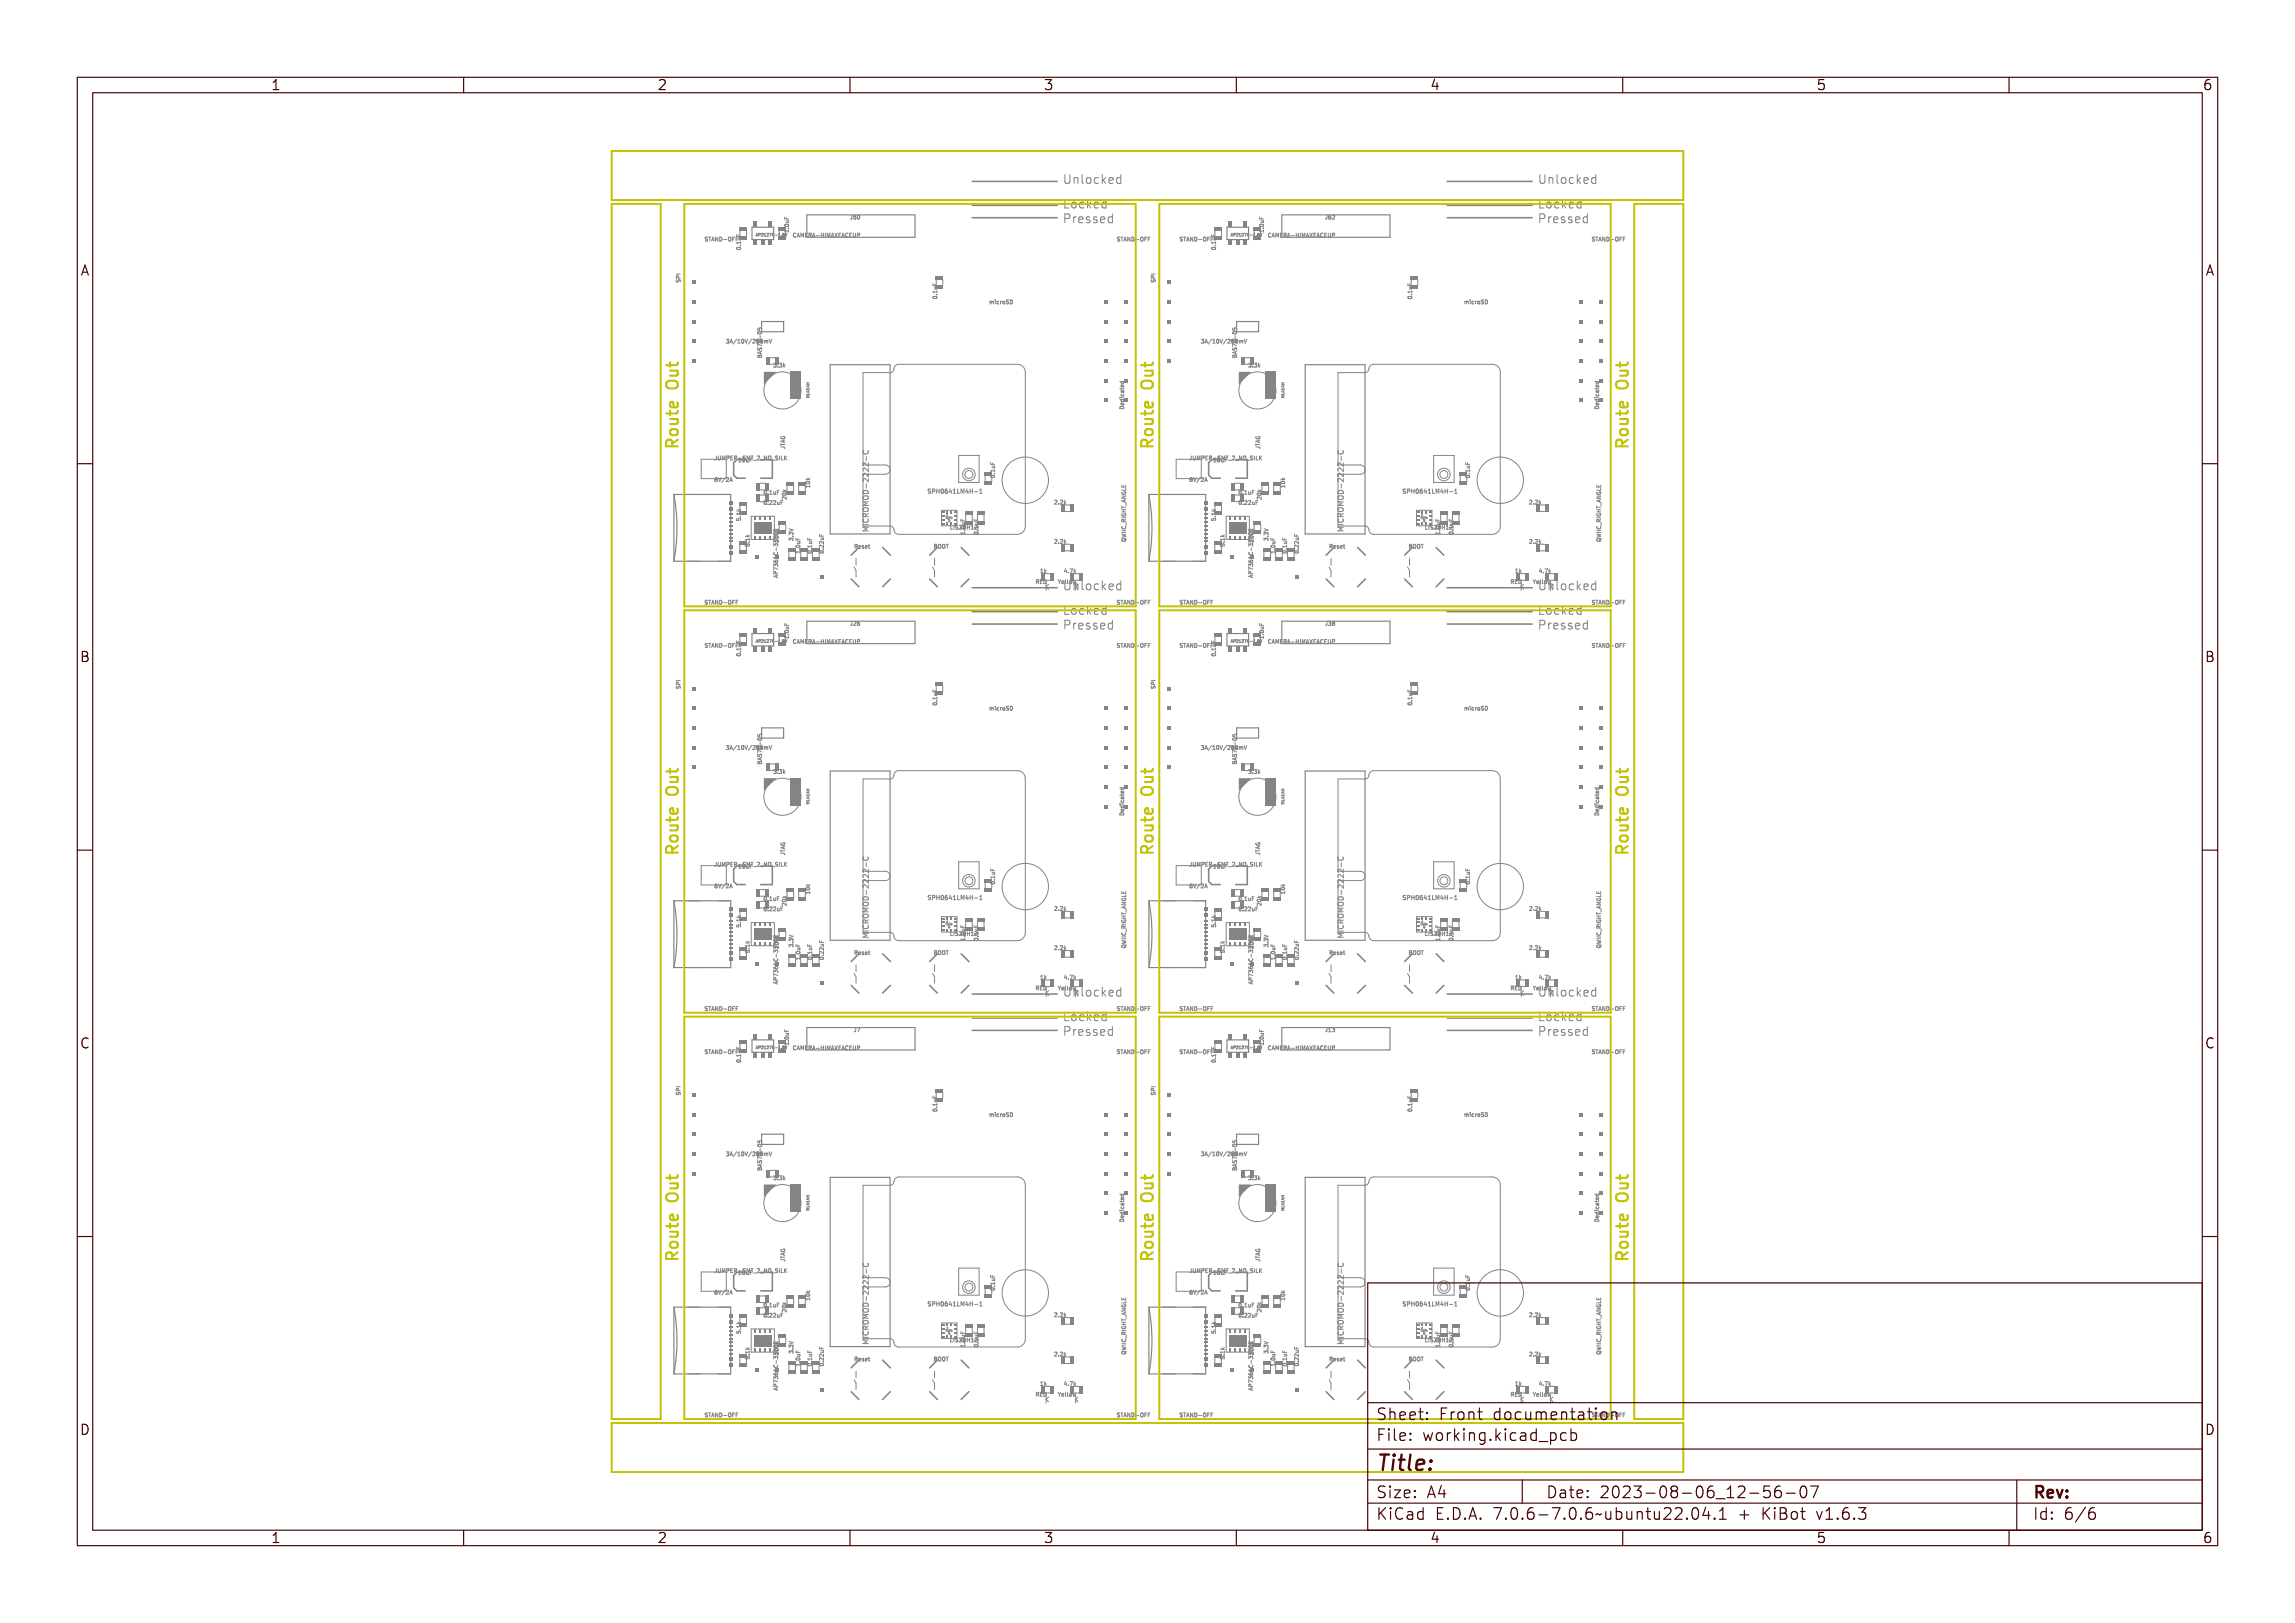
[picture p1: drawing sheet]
<svg xmlns="http://www.w3.org/2000/svg" width="297mm" height="210mm" viewBox="0 0 297 210" stroke-linecap="round" stroke-linejoin="round" font-family="sans-serif">
<defs><g id="words">
<text font-size="2.7" fill="#480000" x="178" y="190.3">Title:</text>
<g font-size="2" fill="#480000">
<text x="178" y="183.7">Sheet: Front documentation</text>
<text x="178" y="186.5">File: working.kicad_pcb</text>
<text x="178" y="193.9">Size: A4</text>
<text x="178" y="196.6">KiCad E.D.A. 7.0.6-7.0.6~ubuntu22.04.1 + KiBot v1.6.3</text>
<text x="200" y="193.9">Date: 2023-08-06_12-56-07</text>
<text x="263" y="196.6">Id: 6/6</text>
<text x="263" y="193.9">Rev:</text>
</g>
<g font-size="1.7" fill="#480000">
<text x="35" y="11.7">1</text>
<text x="85" y="11.7">2</text>
<text x="135" y="11.7">3</text>
<text x="185" y="11.7">4</text>
<text x="235" y="11.7">5</text>
<text x="285" y="11.7">6</text>
<text x="10.5" y="35.7">A</text>
<text x="285.5" y="35.7">A</text>
<text x="10.5" y="85.6">B</text>
<text x="285.5" y="85.6">B</text>
<text x="10.5" y="135.7">C</text>
<text x="285.5" y="135.7">C</text>
<text x="10.5" y="185.6">D</text>
<text x="285.5" y="185.6">D</text>
<text x="35" y="199.7">1</text>
<text x="85" y="199.7">2</text>
<text x="135" y="199.7">3</text>
<text x="185" y="199.7">4</text>
<text x="235" y="199.7">5</text>
<text x="285" y="199.7">6</text>
</g>
<g font-size="1.5" fill="#848484">
<text x="137.5" y="23.8">Unlocked</text>
<text x="198.9" y="23.8">Unlocked</text>
<text x="137.5" y="28.9">Pressed</text>
<text x="137.5" y="27">Locked</text>
<text x="198.9" y="28.9">Pressed</text>
<text x="198.9" y="27">Locked</text>
<text x="137.5" y="76.4">Unlocked</text>
<text x="198.9" y="76.4">Unlocked</text>
<text x="137.5" y="81.4">Pressed</text>
<text x="137.5" y="79.5">Locked</text>
<text x="198.9" y="79.5">Locked</text>
<text x="198.9" y="81.4">Pressed</text>
<text x="137.5" y="128.9">Unlocked</text>
<text x="198.9" y="128.9">Unlocked</text>
<text x="137.5" y="134">Pressed</text>
<text x="137.5" y="132.1">Locked</text>
<text x="198.9" y="132.1">Locked</text>
<text x="198.9" y="134">Pressed</text>
</g>
<g font-size=".7" fill="#848484">
<text x="110.2" y="28.4">J50</text>
<text x="171.7" y="28.4">J62</text>
<text x="91.1" y="31.2">STAND-OFF</text>
<text x="95.9" y="32.3" transform="rotate(-90 95.9 32.3)">0.1uF</text>
<text x="102.1" y="30.2" transform="rotate(-90 102.1 30.2)">1.0uF</text>
<text x="104" y="30.7">CAMERA-HIMAXFACEUP</text>
<text x="144.4" y="31.2">STAND-OFF</text>
<text x="152.6" y="31.2">STAND-OFF</text>
<text x="157.3" y="32.3" transform="rotate(-90 157.3 32.3)">0.1uF</text>
<text x="163.5" y="30.2" transform="rotate(-90 163.5 30.2)">1.0uF</text>
<text x="165.5" y="30.7">CAMERA-HIMAXFACEUP</text>
<text x="205.9" y="31.2">STAND-OFF</text>
<text x="88.1" y="36.5" transform="rotate(-90 88.1 36.5)">SPI</text>
<text x="121.3" y="38.6" transform="rotate(-90 121.3 38.6)">0.1uF</text>
<text x="127.9" y="39.3">microSD</text>
<text x="149.5" y="36.5" transform="rotate(-90 149.5 36.5)">SPI</text>
<text x="189.4" y="39.3">microSD</text>
<text x="95.1" y="44.4">3A/10V/280mV</text>
<text x="98.6" y="45.5" transform="rotate(-90 98.6 45.5)">BAS70-05</text>
<text x="100" y="47.5">3.3k</text>
<text x="156.5" y="44.4">3A/10V/280mV</text>
<text x="160.1" y="45.5" transform="rotate(-90 160.1 45.5)">BAS70-05</text>
<text x="161.5" y="47.5">3.3k</text>
<text x="145.5" y="53.1" transform="rotate(-90 145.5 53.1)">Dedicated</text>
<text x="206.9" y="53.1" transform="rotate(-90 206.9 53.1)">Dedicated</text>
<text x="92.4" y="59.5">JUMPER-SMT_2_NO_SILK</text>
<text x="95.8" y="59.8">10uF</text>
<text x="101.6" y="58" transform="rotate(-90 101.6 58)">JTAG</text>
<text x="153.8" y="59.5">JUMPER-SMT_2_NO_SILK</text>
<text x="157.3" y="59.8">10uF</text>
<text x="163.1" y="58" transform="rotate(-90 163.1 58)">JTAG</text>
<text x="92.4" y="62.3">6V/2A</text>
<text x="98.7" y="65.3">0.22uF</text>
<text x="98.7" y="64">0.1uF</text>
<text x="101.8" y="64.5" transform="rotate(-90 101.8 64.5)">20k</text>
<text x="104.8" y="63.2" transform="rotate(-90 104.8 63.2)">10k</text>
<text x="120" y="63.9">SPH0641LM4H-1</text>
<text x="128.7" y="62" transform="rotate(-90 128.7 62)">0.1uF</text>
<text x="136.4" y="65.3">2.2k</text>
<text x="153.8" y="62.3">6V/2A</text>
<text x="160.2" y="64">0.1uF</text>
<text x="160.2" y="65.3">0.22uF</text>
<text x="163.2" y="64.5" transform="rotate(-90 163.2 64.5)">20k</text>
<text x="166.3" y="63.2" transform="rotate(-90 166.3 63.2)">10k</text>
<text x="181.4" y="63.9">SPH0641LM4H-1</text>
<text x="190.2" y="62" transform="rotate(-90 190.2 62)">0.1uF</text>
<text x="197.9" y="65.3">2.2k</text>
<text x="95.9" y="67.4" transform="rotate(-90 95.9 67.4)">5.1k</text>
<text x="97" y="70.8" transform="rotate(-90 97 70.8)">5.1k</text>
<text x="100.8" y="69.9" transform="rotate(-90 100.8 69.9)">100k</text>
<text x="102.7" y="69.9" transform="rotate(-90 102.7 69.9)">3.3V</text>
<text x="103.5" y="71.7" transform="rotate(-90 103.5 71.7)">1.0uF</text>
<text x="105.1" y="71.7" transform="rotate(-90 105.1 71.7)">0.1uF</text>
<text x="106.6" y="71.7" transform="rotate(-90 106.6 71.7)">0.22uF</text>
<text x="110.6" y="71">Reset</text>
<text x="121.2" y="71">BOOT</text>
<text x="122.8" y="68.5">LIS2DH12</text>
<text x="124.9" y="69.1" transform="rotate(-90 124.9 69.1)">1.0uF</text>
<text x="126.6" y="69.1" transform="rotate(-90 126.6 69.1)">0.1uF</text>
<text x="136.4" y="70.3">2.2k</text>
<text x="145.7" y="70.2" transform="rotate(-90 145.7 70.2)">QWIIC_RIGHT_ANGLE</text>
<text x="157.3" y="67.4" transform="rotate(-90 157.3 67.4)">5.1k</text>
<text x="158.5" y="70.8" transform="rotate(-90 158.5 70.8)">5.1k</text>
<text x="162.2" y="69.9" transform="rotate(-90 162.2 69.9)">100k</text>
<text x="164.1" y="69.9" transform="rotate(-90 164.1 69.9)">3.3V</text>
<text x="165" y="71.7" transform="rotate(-90 165 71.7)">1.0uF</text>
<text x="166.5" y="71.7" transform="rotate(-90 166.5 71.7)">0.1uF</text>
<text x="168.1" y="71.7" transform="rotate(-90 168.1 71.7)">0.22uF</text>
<text x="172.1" y="71">Reset</text>
<text x="182.7" y="71">BOOT</text>
<text x="184.3" y="68.5">LIS2DH12</text>
<text x="186.3" y="69.1" transform="rotate(-90 186.3 69.1)">1.0uF</text>
<text x="188.1" y="69.1" transform="rotate(-90 188.1 69.1)">0.1uF</text>
<text x="197.9" y="70.3">2.2k</text>
<text x="207.2" y="70.2" transform="rotate(-90 207.2 70.2)">QWIIC_RIGHT_ANGLE</text>
<text x="100.7" y="73.6" transform="rotate(-90 100.7 73.6)">AP7361C-33FGE</text>
<text x="134.3" y="75.5">RED</text>
<text x="134.7" y="74.1">1k</text>
<text x="136.9" y="75.5">Yellow</text>
<text x="137.7" y="74.1">4.7k</text>
<text x="162.1" y="73.6" transform="rotate(-90 162.1 73.6)">AP7361C-33FGE</text>
<text x="195.8" y="75.5">RED</text>
<text x="196.2" y="74.1">1k</text>
<text x="198.4" y="75.5">Yellow</text>
<text x="199.2" y="74.1">4.7k</text>
<text x="91.1" y="78.2">STAND-OFF</text>
<text x="91.1" y="83.8">STAND-OFF</text>
<text x="102.1" y="82.8" transform="rotate(-90 102.1 82.8)">1.0uF</text>
<text x="104" y="83.3">CAMERA-HIMAXFACEUP</text>
<text x="110.2" y="81">J26</text>
<text x="144.4" y="83.8">STAND-OFF</text>
<text x="144.4" y="78.2">STAND-OFF</text>
<text x="152.6" y="83.8">STAND-OFF</text>
<text x="152.6" y="78.2">STAND-OFF</text>
<text x="163.5" y="82.8" transform="rotate(-90 163.5 82.8)">1.0uF</text>
<text x="165.5" y="83.3">CAMERA-HIMAXFACEUP</text>
<text x="171.7" y="81">J38</text>
<text x="205.9" y="78.2">STAND-OFF</text>
<text x="205.9" y="83.8">STAND-OFF</text>
<text x="88.1" y="89.1" transform="rotate(-90 88.1 89.1)">SPI</text>
<text x="95.9" y="84.8" transform="rotate(-90 95.9 84.8)">0.1uF</text>
<text x="149.5" y="89.1" transform="rotate(-90 149.5 89.1)">SPI</text>
<text x="157.3" y="84.8" transform="rotate(-90 157.3 84.8)">0.1uF</text>
<text x="121.3" y="91.2" transform="rotate(-90 121.3 91.2)">0.1uF</text>
<text x="127.9" y="91.9">microSD</text>
<text x="182.7" y="91.2" transform="rotate(-90 182.7 91.2)">0.1uF</text>
<text x="189.4" y="91.9">microSD</text>
<text x="95.1" y="97">3A/10V/280mV</text>
<text x="98.6" y="98.1" transform="rotate(-90 98.6 98.1)">BAS70-05</text>
<text x="100" y="100.1">3.3k</text>
<text x="156.5" y="97">3A/10V/280mV</text>
<text x="160.1" y="98.1" transform="rotate(-90 160.1 98.1)">BAS70-05</text>
<text x="161.5" y="100.1">3.3k</text>
<text x="145.5" y="105.6" transform="rotate(-90 145.5 105.6)">Dedicated</text>
<text x="206.9" y="105.6" transform="rotate(-90 206.9 105.6)">Dedicated</text>
<text x="92.4" y="112.1">JUMPER-SMT_2_NO_SILK</text>
<text x="95.8" y="112.4">10uF</text>
<text x="101.6" y="110.5" transform="rotate(-90 101.6 110.5)">JTAG</text>
<text x="153.8" y="112.1">JUMPER-SMT_2_NO_SILK</text>
<text x="157.3" y="112.4">10uF</text>
<text x="163.1" y="110.5" transform="rotate(-90 163.1 110.5)">JTAG</text>
<text x="92.4" y="114.9">6V/2A</text>
<text x="95.9" y="120" transform="rotate(-90 95.9 120)">5.1k</text>
<text x="98.7" y="117.9">0.22uF</text>
<text x="98.7" y="116.6">0.1uF</text>
<text x="101.8" y="117" transform="rotate(-90 101.8 117)">20k</text>
<text x="104.8" y="115.8" transform="rotate(-90 104.8 115.8)">10k</text>
<text x="120" y="116.4">SPH0641LM4H-1</text>
<text x="128.7" y="114.5" transform="rotate(-90 128.7 114.5)">0.1uF</text>
<text x="136.4" y="117.8">2.2k</text>
<text x="153.8" y="114.9">6V/2A</text>
<text x="157.3" y="120" transform="rotate(-90 157.3 120)">5.1k</text>
<text x="160.2" y="117.9">0.22uF</text>
<text x="160.2" y="116.6">0.1uF</text>
<text x="163.2" y="117" transform="rotate(-90 163.2 117)">20k</text>
<text x="166.3" y="115.8" transform="rotate(-90 166.3 115.8)">10k</text>
<text x="181.4" y="116.4">SPH0641LM4H-1</text>
<text x="190.2" y="114.5" transform="rotate(-90 190.2 114.5)">0.1uF</text>
<text x="197.9" y="117.8">2.2k</text>
<text x="97" y="123.4" transform="rotate(-90 97 123.4)">5.1k</text>
<text x="100.8" y="122.5" transform="rotate(-90 100.8 122.5)">100k</text>
<text x="102.7" y="122.5" transform="rotate(-90 102.7 122.5)">3.3V</text>
<text x="103.5" y="124.3" transform="rotate(-90 103.5 124.3)">1.0uF</text>
<text x="105.1" y="124.3" transform="rotate(-90 105.1 124.3)">0.1uF</text>
<text x="106.6" y="124.3" transform="rotate(-90 106.6 124.3)">0.22uF</text>
<text x="110.6" y="123.5">Reset</text>
<text x="121.2" y="123.5">BOOT</text>
<text x="122.8" y="121.1">LIS2DH12</text>
<text x="124.9" y="121.7" transform="rotate(-90 124.9 121.7)">1.0uF</text>
<text x="126.6" y="121.7" transform="rotate(-90 126.6 121.7)">0.1uF</text>
<text x="136.4" y="122.9">2.2k</text>
<text x="145.7" y="122.8" transform="rotate(-90 145.7 122.8)">QWIIC_RIGHT_ANGLE</text>
<text x="158.5" y="123.4" transform="rotate(-90 158.5 123.4)">5.1k</text>
<text x="162.2" y="122.5" transform="rotate(-90 162.2 122.5)">100k</text>
<text x="164.1" y="122.5" transform="rotate(-90 164.1 122.5)">3.3V</text>
<text x="165" y="124.3" transform="rotate(-90 165 124.3)">1.0uF</text>
<text x="166.5" y="124.3" transform="rotate(-90 166.5 124.3)">0.1uF</text>
<text x="168.1" y="124.3" transform="rotate(-90 168.1 124.3)">0.22uF</text>
<text x="172.1" y="123.5">Reset</text>
<text x="182.7" y="123.5">BOOT</text>
<text x="184.3" y="121.1">LIS2DH12</text>
<text x="186.3" y="121.7" transform="rotate(-90 186.3 121.7)">1.0uF</text>
<text x="188.1" y="121.7" transform="rotate(-90 188.1 121.7)">0.1uF</text>
<text x="197.9" y="122.9">2.2k</text>
<text x="207.2" y="122.8" transform="rotate(-90 207.2 122.8)">QWIIC_RIGHT_ANGLE</text>
<text x="91.1" y="130.8">STAND-OFF</text>
<text x="100.7" y="126.2" transform="rotate(-90 100.7 126.2)">AP7361C-33FGE</text>
<text x="134.3" y="128.1">RED</text>
<text x="134.7" y="126.7">1k</text>
<text x="136.9" y="128.1">Yellow</text>
<text x="137.7" y="126.7">4.7k</text>
<text x="144.4" y="130.8">STAND-OFF</text>
<text x="152.6" y="130.8">STAND-OFF</text>
<text x="162.1" y="126.2" transform="rotate(-90 162.1 126.2)">AP7361C-33FGE</text>
<text x="195.8" y="128.1">RED</text>
<text x="196.2" y="126.7">1k</text>
<text x="198.4" y="128.1">Yellow</text>
<text x="199.2" y="126.7">4.7k</text>
<text x="205.9" y="130.8">STAND-OFF</text>
<text x="91.1" y="136.4">STAND-OFF</text>
<text x="95.9" y="137.4" transform="rotate(-90 95.9 137.4)">0.1uF</text>
<text x="102.1" y="135.4" transform="rotate(-90 102.1 135.4)">1.0uF</text>
<text x="104" y="135.9">CAMERA-HIMAXFACEUP</text>
<text x="110.6" y="133.5">J7</text>
<text x="144.4" y="136.4">STAND-OFF</text>
<text x="152.6" y="136.4">STAND-OFF</text>
<text x="157.3" y="137.4" transform="rotate(-90 157.3 137.4)">0.1uF</text>
<text x="163.5" y="135.4" transform="rotate(-90 163.5 135.4)">1.0uF</text>
<text x="165.5" y="135.9">CAMERA-HIMAXFACEUP</text>
<text x="171.7" y="133.5">J13</text>
<text x="205.9" y="136.4">STAND-OFF</text>
<text x="88.1" y="141.7" transform="rotate(-90 88.1 141.7)">SPI</text>
<text x="121.3" y="143.8" transform="rotate(-90 121.3 143.8)">0.1uF</text>
<text x="149.5" y="141.7" transform="rotate(-90 149.5 141.7)">SPI</text>
<text x="182.7" y="143.8" transform="rotate(-90 182.7 143.8)">0.1uF</text>
<text x="95.1" y="149.6">3A/10V/280mV</text>
<text x="127.9" y="144.5">microSD</text>
<text x="156.5" y="149.6">3A/10V/280mV</text>
<text x="189.4" y="144.5">microSD</text>
<text x="98.6" y="150.7" transform="rotate(-90 98.6 150.7)">BAS70-05</text>
<text x="100" y="152.7">3.3k</text>
<text x="160.1" y="150.7" transform="rotate(-90 160.1 150.7)">BAS70-05</text>
<text x="161.5" y="152.7">3.3k</text>
<text x="145.5" y="158.2" transform="rotate(-90 145.5 158.2)">Dedicated</text>
<text x="206.9" y="158.2" transform="rotate(-90 206.9 158.2)">Dedicated</text>
<text x="92.4" y="167.5">6V/2A</text>
<text x="92.4" y="164.7">JUMPER-SMT_2_NO_SILK</text>
<text x="95.8" y="165">10uF</text>
<text x="101.6" y="163.1" transform="rotate(-90 101.6 163.1)">JTAG</text>
<text x="128.7" y="167.1" transform="rotate(-90 128.7 167.1)">0.1uF</text>
<text x="153.8" y="164.7">JUMPER-SMT_2_NO_SILK</text>
<text x="153.8" y="167.5">6V/2A</text>
<text x="157.3" y="165">10uF</text>
<text x="163.1" y="163.1" transform="rotate(-90 163.1 163.1)">JTAG</text>
<text x="190.2" y="167.1" transform="rotate(-90 190.2 167.1)">0.1uF</text>
<text x="95.9" y="172.6" transform="rotate(-90 95.9 172.6)">5.1k</text>
<text x="98.7" y="169.1">0.1uF</text>
<text x="98.7" y="170.5">0.22uF</text>
<text x="101.8" y="169.6" transform="rotate(-90 101.8 169.6)">20k</text>
<text x="104.8" y="168.4" transform="rotate(-90 104.8 168.4)">10k</text>
<text x="120" y="169">SPH0641LM4H-1</text>
<text x="122.8" y="173.7">LIS2DH12</text>
<text x="136.4" y="170.4">2.2k</text>
<text x="157.3" y="172.6" transform="rotate(-90 157.3 172.6)">5.1k</text>
<text x="160.2" y="169.1">0.1uF</text>
<text x="160.2" y="170.5">0.22uF</text>
<text x="163.2" y="169.6" transform="rotate(-90 163.2 169.6)">20k</text>
<text x="166.3" y="168.4" transform="rotate(-90 166.3 168.4)">10k</text>
<text x="181.4" y="169">SPH0641LM4H-1</text>
<text x="184.3" y="173.7">LIS2DH12</text>
<text x="197.9" y="170.4">2.2k</text>
<text x="97" y="176" transform="rotate(-90 97 176)">5.1k</text>
<text x="100.7" y="178.8" transform="rotate(-90 100.7 178.8)">AP7361C-33FGE</text>
<text x="100.8" y="175.1" transform="rotate(-90 100.8 175.1)">100k</text>
<text x="102.7" y="175.1" transform="rotate(-90 102.7 175.1)">3.3V</text>
<text x="103.5" y="176.9" transform="rotate(-90 103.5 176.9)">1.0uF</text>
<text x="105.1" y="176.9" transform="rotate(-90 105.1 176.9)">0.1uF</text>
<text x="106.6" y="176.9" transform="rotate(-90 106.6 176.9)">0.22uF</text>
<text x="110.6" y="176.1">Reset</text>
<text x="121.2" y="176.1">BOOT</text>
<text x="124.9" y="174.2" transform="rotate(-90 124.9 174.2)">1.0uF</text>
<text x="126.6" y="174.2" transform="rotate(-90 126.6 174.2)">0.1uF</text>
<text x="134.7" y="179.3">1k</text>
<text x="136.4" y="175.5">2.2k</text>
<text x="137.7" y="179.3">4.7k</text>
<text x="145.7" y="175.4" transform="rotate(-90 145.7 175.4)">QWIIC_RIGHT_ANGLE</text>
<text x="158.5" y="176" transform="rotate(-90 158.5 176)">5.1k</text>
<text x="162.1" y="178.8" transform="rotate(-90 162.1 178.8)">AP7361C-33FGE</text>
<text x="162.2" y="175.1" transform="rotate(-90 162.2 175.1)">100k</text>
<text x="164.1" y="175.1" transform="rotate(-90 164.1 175.1)">3.3V</text>
<text x="165" y="176.9" transform="rotate(-90 165 176.9)">1.0uF</text>
<text x="166.5" y="176.9" transform="rotate(-90 166.5 176.9)">0.1uF</text>
<text x="168.1" y="176.9" transform="rotate(-90 168.1 176.9)">0.22uF</text>
<text x="172.1" y="176.1">Reset</text>
<text x="182.7" y="176.1">BOOT</text>
<text x="186.3" y="174.2" transform="rotate(-90 186.3 174.2)">1.0uF</text>
<text x="188.1" y="174.2" transform="rotate(-90 188.1 174.2)">0.1uF</text>
<text x="196.2" y="179.3">1k</text>
<text x="197.9" y="175.5">2.2k</text>
<text x="199.2" y="179.3">4.7k</text>
<text x="207.2" y="175.4" transform="rotate(-90 207.2 175.4)">QWIIC_RIGHT_ANGLE</text>
<text x="91.1" y="183.4">STAND-OFF</text>
<text x="134.3" y="180.7">RED</text>
<text x="136.9" y="180.7">Yellow</text>
<text x="144.4" y="183.4">STAND-OFF</text>
<text x="152.6" y="183.4">STAND-OFF</text>
<text x="195.8" y="180.7">RED</text>
<text x="198.4" y="180.7">Yellow</text>
</g>
<text font-size=".7" fill="#480000" x="205.9" y="183.4">STAND-OFF</text>
<g font-size=".5" fill="#848484">
<text x="97.8" y="30.6">AP2127K-1.8V</text>
<text x="159.2" y="30.6">AP2127K-1.8V</text>
<text x="97.8" y="83.2">AP2127K-1.8V</text>
<text x="159.2" y="83.2">AP2127K-1.8V</text>
<text x="97.8" y="135.7">AP2127K-1.8V</text>
<text x="159.2" y="135.7">AP2127K-1.8V</text>
</g>
</g></defs>
<g fill="none" stroke="#848484" stroke-width=".13">
<path d="M87.6 35.3v.2h.4l.1-.2v.3l-.1-.1h-.4v.1zM87.6 36.2l.1 .2a.19 .19 0 0 1 .2-.3 .21 .21 0 0 1 .1 .4v-.3l-.2 .1a.17 .17 0 0 1-.2 .2 .17 .17 0 0 1 0-.3zM87.6 35.8l.2-.1 .1 .3h.2h-.5zM87.6 35.8h.2v.2h-.2zM91.2 30.8l.2-.1-.2 .2a.19 .19 0 0 1 .3 .2 .19 .19 0 0 1-.3 .1v-.1l.2 .1v-.2a.16 .16 0 0 1-.2-.1 .16 .16 0 0 1 0-.1zM91.5 30.7h.4l-.2 .1v.4v-.4zM92.1 30.7h.1l.1 .5-.1-.1h-.2l-.1 .1zM92.1 30.8l.1 .2h-.2zM92.4 30.7h.1l.1 .4v-.4h.1v.5h-.1l-.2-.4v.4zM92.8 30.7a.26 .26 0 0 1 .3 .3 .26 .26 0 0 1-.3 .2zM92.9 30.8a.19 .19 0 0 1 .1 .2 .19 .19 0 0 1-.1 .2zM93.3 31l.1 .1z"/>
<path d="M93.6 30.8l.1-.1a.24 .24 0 0 1 .2 .3 .24 .24 0 0 1-.2 .2l-.1-.1zM93.7 30.8a.2 .2 0 0 1 .2 .2 .2 .2 0 0 1-.2 .2zM94 30.7h.3l-.2 .1v.1h.2l-.2 .1v.2h-.1zM94.5 30.7h.2l-.2 .1v.1h.2l-.2 .1v.2zM94.8 30.9h.2M94.8 30.7h.3M95.4 31.2h.4l.1-.1v.2l-.1-.1h-.4v.1zM95.4 30.2v.3h.2v-.2v.2h.3h-.5zM95.4 31.9h.3l.2 .1a.24 .24 0 0 1-.3 .2 .24 .24 0 0 1-.2-.2zM95.4 32a.22 .22 0 0 1 .4 .1 .22 .22 0 0 1-.4-.1zM95.5 30.7h.4h-.1a.12 .12 0 0 1 .1 .2 .12 .12 0 0 1-.2 .1l-.2-.1h.3v-.1zM95.8 31.6l.1 .1z"/>
<path d="M97.9 30.2l.2 .4-.1-.1-.2 .1zM97.9 30.3l.1 .1h-.1zM98.1 30.2h.1a.12 .12 0 0 1 .1 .2 .12 .12 0 0 1-.1 0l-.1 .2zM98.2 30.3h.1v.1h-.1zM98.4 30.2l.2 .1-.2 .2 .2 .1h-.2l.2-.3zM98.7 30.2h.1v.3l.1 .1h-.2l.1-.3zM99 30.2l.2 .1-.2 .2 .2 .1h-.2l.1-.3zM99.3 30.2h.2l-.1 .4v-.3zM99.6 30.2v.2l.2-.2-.1 .2 .1 .2-.1-.2-.1 .2zM99.9 30.4l.1 .1zM100.2 30.2h.1v.3l.1 .1h-.2l.1-.3zM100.5 30.5l.1 .1z"/>
<path d="M100.8 30.2a.2 .2 0 0 1 .2 .2 .2 .2 0 0 1-.1 .2 .1 .1 0 0 1-.1-.1 .1 .1 0 0 1 0-.1zM101 30.2l.2 .3 .1-.3-.1 .4zM101.4 30.3l.1 .1-.1 .2M101.6 29.9h.4l.1-.1v.3l-.1-.1h-.4v.1zM101.6 28.2v.2h.2v-.2v.2l.3 .1h-.5zM101.6 30.2l.1 .4 .1-.4M101.6 29.1l.3-.1 .2 .1a.24 .24 0 0 1-.3 .2 .24 .24 0 0 1-.2-.2zM101.6 29.1a.22 .22 0 0 1 .4 .1 .22 .22 0 0 1-.4-.1zM101.7 28.6h.4v.2l-.4 .1 .3-.1zM102 29.5l.1 .1zM103 30.2a.23 .23 0 0 0-.3 .2 .23 .23 0 0 0 .3 .2M103.1 30.7l.2-.5 .2 .5"/>
<path d="M103.2 30.5h.2M104 30.2l-.2 .3-.2-.3v.5M104.1 30.3l.2-.1 .1 .1a.18 .18 0 0 0-.3 .2 .18 .18 0 0 0 .3 .1v.1a.25 .25 0 0 1-.3-.1 .25 .25 0 0 1 0-.3zM104.6 30.2h.1l.1 .5-.1-.1h-.1l-.1 .1zM104.6 30.3l.1 .2h-.1zM104.9 30.2h.1l.1 .3v-.3h.1v.5v-.4l-.1 .2-.2-.2v.4zM105.3 30.2h.3l-.2 .1v.1h.2l-.2 .1v.2h.2h-.3zM105.7 30.2h.2a.13 .13 0 0 1 .1 .1 .13 .13 0 0 1-.1 .2l.2 .2-.2-.2-.2 .2zM105.8 30.3h.1v.1h-.1zM106.2 30.2h.1l.2 .5-.1-.1h-.2l-.1 .1zM106.3 30.3l.1 .2h-.2zM106.6 30.5l.2 .1z"/>
<path d="M106.9 30.2h.1v.2h.2l.1-.2v.5l-.1-.2h-.2v.2h-.1zM107.4 30.2h.3l-.1 .1v.4h.1h-.3h.1v-.4zM107.8 30.2l.1 .3 .1-.3h.1v.5l-.1-.4v.2l-.2-.2v.4zM108.3 30.2h.1l.1 .5-.1-.1h-.1l-.2 .1zM108.3 30.3l.1 .2h-.1zM108.6 30.2l.2 .2 .1-.2-.1 .2 .2 .3-.2-.2-.2 .2 .1-.3zM109 30.2h.3l-.2 .1v.1h.2l-.2 .1v.2h-.1zM109.5 30.2h.1l.2 .5-.1-.1h-.2l-.1 .1zM109.6 30.3v.2h-.1zM109.9 30.3l.2-.1v.1a.18 .18 0 0 0-.2 .2 .18 .18 0 0 0 .2 .1v.1a.25 .25 0 0 1-.3-.1 .25 .25 0 0 1 .1-.3zM110.3 30.2h.3l-.3 .1v.1h.2l-.2 .1v.2h.3h-.3zM110.3 27.9h.2v.4a.14 .14 0 0 1-.1 .1 .14 .14 0 0 1-.2-.1h.2v-.4z"/>
<path d="M110.6 30.2l.1 .4h.2v-.4h.1v.3a.16 .16 0 0 1-.2 .2 .16 .16 0 0 1-.2-.2zM110.7 27.9h.2h-.2v.2a.17 .17 0 0 1 .2 0 .17 .17 0 0 1 0 .3 .17 .17 0 0 1-.3-.1 .13 .13 0 0 0 .2 0 .13 .13 0 0 0 .1-.2 .13 .13 0 0 0-.2 0zM111.1 30.2h.1a.16 .16 0 0 1 .2 .2 .16 .16 0 0 1-.3 .1v.2zM111.1 27.9a.24 .24 0 0 1 .3 .2 .24 .24 0 0 1-.3 .3v-.2zM111.1 30.3h.2v.1l-.2 .1zM111.2 27.9a.2 .2 0 0 1 .1 .2 .2 .2 0 0 1-.1 .2zM120.8 37.5h.4l.1-.1v.3l-.1-.1h-.4v.1zM120.8 36.6v.2h.2v-.2v.2l.3 .1h-.5zM120.8 38.3l.3-.1 .2 .1a.24 .24 0 0 1-.3 .3 .24 .24 0 0 1-.2-.3zM120.8 38.4a.22 .22 0 0 1 .4 0 .22 .22 0 0 1-.4 0zM120.9 37h.4l-.1 .1a.12 .12 0 0 1 .1 .1 .12 .12 0 0 1-.2 .1l-.2-.1h.3v-.1zM121.2 37.9l.1 .1z"/>
<path d="M128 39h.3v.3l-.1-.3v.3l-.1-.3-.1 .3zM128.4 39h.2v.3h.1h-.3h.1v-.3zM128.5 38.8l.1 .1zM128.9 39h.2v.1a.14 .14 0 0 0-.2 0 .14 .14 0 0 0 0 .2 .14 .14 0 0 0 .2 0 .15 .15 0 0 1-.2 .1 .15 .15 0 0 1-.1-.2zM129.3 39h.2l-.1 .1-.1 .2zM130.1 38.9h.2l-.2 .1a.19 .19 0 0 1 .2 .2 .19 .19 0 0 1-.3 .1h.3l-.1-.2a.16 .16 0 0 1-.1 0 .16 .16 0 0 1 0-.2zM130.4 38.8a.26 .26 0 0 1 .4 .3 .26 .26 0 0 1-.4 .2zM130.5 38.9a.19 .19 0 0 1 .2 .2 .19 .19 0 0 1-.2 .2zM131 38.9v.3M137.6 22.7h.1v.7a.21 .21 0 0 0 .2 .3 .21 .21 0 0 0 .2-.3v-.7h.2v.7a.36 .36 0 0 1-.4 .4 .36 .36 0 0 1-.3-.4zM137.6 27.8h.3a.36 .36 0 0 1 .4 .4 .36 .36 0 0 1-.5 .2v.5h-.2zM137.6 25.8h.2v1h.5v.2h-.7z"/>
<path d="M137.8 27.9h.1a.21 .21 0 0 1 .2 .2 .21 .21 0 0 1-.2 .2h-.1zM138.5 23h.1v.1a.27 .27 0 0 1 .4-.1 .27 .27 0 0 1 .2 .3v.5h-.2v-.6l-.1-.1-.2 .1-.1 .6h-.1zM138.6 26.2a.4 .4 0 0 1 .6 .3 .4 .4 0 0 1-.6 .4l-.1-.4zM138.6 28h.2v.2a.23 .23 0 0 1 .2-.2 .23 .23 0 0 1 .2 .2 .28 .28 0 0 0-.3 0 .28 .28 0 0 0-.1 .3v.4h-.2zM138.7 26.3v-.1a.3 .3 0 0 1 .3 .3 .3 .3 0 0 1-.3 .3l-.1-.1zM139.4 22.6h.4v1l.3 .1v.1l-.4-.1-.1-1h-.2zM139.5 28.1a.37 .37 0 0 1 .4 0 .37 .37 0 0 1 .2 .4h-.6a.32 .32 0 0 0 .2 .3 .32 .32 0 0 0 .4-.1v.1a.46 .46 0 0 1-.6 0 .46 .46 0 0 1 0-.7zM139.5 26.2l.4-.1 .2 .1v.1a.3 .3 0 0 0-.4 0 .3 .3 0 0 0 0 .5 .3 .3 0 0 0 .4 0 .32 .32 0 0 1-.3 .2 .32 .32 0 0 1-.3-.3zM139.6 28.2l.3-.1 .1 .3h-.5zM140.4 25.8h.1v.7l.4-.4h.1l-.3 .3 .4 .6h-.2l-.3-.5-.1 .1v.4h-.1zM140.4 23a.4 .4 0 0 1 .6 .4 .4 .4 0 0 1-.6 .3l-.1-.3zM140.4 28.1l.4-.1 .1 .1v.1a.21 .21 0 0 0-.2-.1 .21 .21 0 0 0-.2 .2 .32 .32 0 0 1 .4 .2 .32 .32 0 0 1 0 .3l-.5 .1v-.2a.3 .3 0 0 0 .4-.1 .32 .32 0 0 1-.3-.2 .32 .32 0 0 1-.1-.3z"/>
<path d="M140.5 23.1h.1a.3 .3 0 0 1 .3 .3 .3 .3 0 0 1-.3 .3l-.1-.2zM141.3 26.2a.37 .37 0 0 1 .5-.1 .37 .37 0 0 1 .1 .5h-.5a.32 .32 0 0 0 .2 .3 .32 .32 0 0 0 .3-.1v.1a.46 .46 0 0 1-.6-.1 .46 .46 0 0 1 0-.6zM141.4 28.1l.3-.1 .1 .1v.1a.21 .21 0 0 0-.2-.1 .21 .21 0 0 0-.1 .2 .32 .32 0 0 1 .3 .2 .32 .32 0 0 1 0 .3l-.4 .1-.1-.2a.3 .3 0 0 0 .4-.1 .32 .32 0 0 1-.3-.2 .32 .32 0 0 1 0-.3zM141.4 23l.3-.1 .2 .1v.1a.3 .3 0 0 0-.4 .1 .3 .3 0 0 0 0 .4 .3 .3 0 0 0 .4 0v.1a.44 .44 0 0 1-.6-.1 .44 .44 0 0 1 .1-.6zM141.4 26.3l.3-.1 .1 .3h-.4zM142.2 26.2l.3-.1 .2 .1v-.4h.1v1.2h-.1v-.1l-.2 .1a.43 .43 0 0 1-.4-.3 .43 .43 0 0 1 .1-.5zM142.2 22.6h.2v.7l.3-.3h.2l-.3 .3 .3 .5h-.1l-.3-.4-.1 .1v.3h-.2zM142.2 28.1a.37 .37 0 0 1 .5 0 .37 .37 0 0 1 .2 .4h-.6a.32 .32 0 0 0 .2 .3 .32 .32 0 0 0 .3-.1v.1a.46 .46 0 0 1-.6 0 .46 .46 0 0 1 0-.7zM142.4 28.2l.2-.1 .1 .3h-.4zM142.4 26.2a.3 .3 0 0 1 .3 .3 .3 .3 0 0 1-.3 .3l-.1-.3zM143.1 28.1l.3-.1 .2 .1v-.4h.1v1.2h-.1v-.1l-.2 .1a.43 .43 0 0 1-.4-.3 .43 .43 0 0 1 .1-.5zM143.2 23.1a.37 .37 0 0 1 .4-.1 .37 .37 0 0 1 .2 .4h-.6a.32 .32 0 0 0 .2 .3 .32 .32 0 0 0 .4-.1v.1a.46 .46 0 0 1-.7 0 .46 .46 0 0 1 .1-.6z"/>
<path d="M143.3 23.1h.2l.1 .2h-.4zM143.3 28.1a.3 .3 0 0 1 .3 .4 .3 .3 0 0 1-.3 .3l-.1-.4zM144 23l.3-.1 .2 .2v-.5h.1v1.2h-.1v-.1l-.1 .1a.43 .43 0 0 1-.5-.3 .43 .43 0 0 1 .1-.5zM144.2 23.1a.3 .3 0 0 1 .3 .3 .3 .3 0 0 1-.3 .3l-.1-.3zM144.5 30.8l.3-.1-.2 .2a.19 .19 0 0 1 .2 .2 .19 .19 0 0 1-.3 .1v-.1l.2 .1v-.2a.16 .16 0 0 1-.2-.1 .16 .16 0 0 1 0-.1zM144.9 30.7h.3l-.1 .1v.4h-.1v-.4zM145.4 30.7h.1l.2 .5-.2-.1h-.1l-.1 .1zM145.5 30.8v.2h-.1zM145.7 30.7h.1l.2 .4v-.4v.5h-.1l-.1-.4v.4h-.1zM146.1 30.7a.26 .26 0 0 1 .3 .3 .26 .26 0 0 1-.3 .2zM146.2 30.8a.19 .19 0 0 1 .2 .2 .19 .19 0 0 1-.2 .2zM146.6 31l.2 .1z"/>
<path d="M147 30.8v-.1a.24 .24 0 0 1 .3 .3 .24 .24 0 0 1-.3 .2l-.1-.1zM147.1 30.8a.2 .2 0 0 1 .1 .2 .2 .2 0 0 1-.1 .2zM147.4 30.7h.3l-.2 .1v.1h.2l-.2 .1v.2h-.1zM147.8 30.7h.3l-.2 .1v.1h.2l-.2 .1v.2h-.1zM148.2 30.9h.1M148.2 30.7h.2M148.6 30.9h.2M148.8 30.7h-.2v.5M149 35.3l.1 .2h.4v-.2v.3v-.1h-.4l-.1 .1zM149 36.2l.2 .2a.19 .19 0 0 1 .2-.3 .21 .21 0 0 1 .1 .4h-.1l.1-.3-.2 .1a.17 .17 0 0 1-.2 .2 .17 .17 0 0 1-.1-.3zM149.1 35.8l.1-.1 .1 .3h.2h-.5zM149.1 35.8h.1l.1 .2h-.2z"/>
<path d="M152.7 30.8l.2-.1-.2 .2a.19 .19 0 0 1 .2 .2 .19 .19 0 0 1-.3 .1v-.1l.2 .1v-.2a.16 .16 0 0 1-.2-.1 .16 .16 0 0 1 .1-.1zM153 30.7h.4l-.2 .1v.4h-.1v-.4zM153.6 30.7l.2 .5-.1-.1h-.2l-.1 .1zM153.6 30.8l.1 .2h-.2zM153.8 30.7h.1l.2 .4v-.4h.1v.5h-.1l-.2-.4v.4h-.1zM154.3 30.7a.26 .26 0 0 1 .3 .3 .26 .26 0 0 1-.3 .2zM154.3 30.8a.19 .19 0 0 1 .2 .2 .19 .19 0 0 1-.2 .2zM154.7 31l.2 .1zM155.1 30.8l.1-.1a.24 .24 0 0 1 .2 .3 .24 .24 0 0 1-.2 .2l-.1-.1zM155.2 30.8a.2 .2 0 0 1 .1 .2 .2 .2 0 0 1-.1 .2zM155.5 30.7h.3l-.2 .1v.1h.2l-.2 .1v.2h-.1zM155.9 30.7h.3l-.2 .1v.1h.2l-.2 .1v.2h-.1z"/>
<path d="M156.3 30.9h.2M156.3 30.7h.2M156.8 31.2h.5v-.1v.2v-.1h-.4v.1zM156.8 30.2l.1 .3h.1l.1-.2v.2h.2h-.5zM156.9 31.9h.3l.1 .1a.24 .24 0 0 1-.2 .2 .24 .24 0 0 1-.3-.2zM156.9 32a.22 .22 0 0 1 .4 .1 .22 .22 0 0 1-.4-.1zM157 30.7h.3a.12 .12 0 0 1 0 .2 .12 .12 0 0 1-.1 .1l-.2-.1h.3v-.1zM157.2 31.6l.1 .1zM159.3 30.2l.2 .4-.1-.1-.2 .1zM159.4 30.3v.1h-.1zM159.6 30.2h.1a.12 .12 0 0 1 .1 .2 .12 .12 0 0 1-.2 0v.2zM159.6 30.3h.1v.1h-.1z"/>
<path d="M159.9 30.2l.2 .1-.2 .2 .2 .1h-.2l.1-.3zM160.2 30.2h.1v.3l.1 .1h-.2l.1-.3zM160.5 30.2l.2 .1-.2 .2 .2 .1h-.2l.1-.3zM160.7 30.2h.3l-.2 .4 .1-.3zM161 30.2l.1 .2 .2-.2-.1 .2 .1 .2-.2-.2-.1 .2zM161.4 30.4l.1 .1zM161.7 30.2h.1v.3l.1 .1h-.2v-.3zM162 30.5l.1 .1zM162.2 30.2a.2 .2 0 0 1 .2 .2 .2 .2 0 0 1 0 .2 .11 .11 0 0 1-.2-.1 .1 .1 0 0 1 .1-.1zM162.5 30.2l.1 .3 .2-.3-.1 .4zM162.9 30.3l.1 .1-.1 .2M163 29.9h.5v-.1v.3v-.1h-.4v.1z"/>
<path d="M163 28.2l.1 .2h.2v-.2v.2l.2 .1h-.5zM163.1 30.2l.1 .4 .1-.4M163.1 29.1l.3-.1 .1 .1a.24 .24 0 0 1-.2 .2 .24 .24 0 0 1-.2-.2zM163.1 29.1a.22 .22 0 0 1 .4 .1 .22 .22 0 0 1-.4-.1zM163.2 28.6h.3v.1a.12 .12 0 0 1 0 .1 .12 .12 0 0 1-.1 .1l-.2-.1h.3v-.1zM163.4 29.5l.1 .1zM164.5 30.2a.23 .23 0 0 0-.4 .2 .23 .23 0 0 0 .4 .2M164.6 30.7l.2-.5 .1 .5M164.7 30.5h.2M165.5 30.2l-.2 .3-.2-.3v.5M165.6 30.3l.2-.1 .1 .1a.18 .18 0 0 0-.3 .2 .18 .18 0 0 0 .3 .1v.1a.25 .25 0 0 1-.4-.1 .25 .25 0 0 1 .1-.3zM166.1 30.2h.1l.1 .5-.1-.1h-.2l-.1 .1z"/>
<path d="M166.1 30.3l.1 .2h-.2zM166.3 30.2h.1l.1 .3 .1-.3h.1v.5l-.1-.4v.2l-.2-.2-.1 .4zM166.8 30.2h.3l-.2 .1v.1h.2l-.2 .1v.2h.2h-.3zM167.2 30.2h.1a.13 .13 0 0 1 .2 .1 .13 .13 0 0 1-.1 .2l.2 .2-.3-.2-.1 .2zM167.3 30.3h.1v.1h-.1zM167.7 30.2h.1l.1 .5-.1-.1h-.1l-.1 .1zM167.8 30.3v.2h-.1zM168.1 30.5l.2 .1zM168.4 30.2h.1v.2h.2v-.2v.5v-.2h-.2v.2h-.1zM168.8 30.2h.3l-.1 .1v.4h.1h-.3h.2v-.4zM169.2 30.2h.1l.1 .3 .1-.3h.1v.5l-.1-.4-.1 .2-.1-.2-.1 .4zM169.8 30.2h.1l.1 .5-.1-.1h-.2l-.1 .1z"/>
<path d="M169.8 30.3l.1 .2h-.2zM170 30.2l.2 .2 .2-.2-.1 .2 .1 .3-.2-.2-.2 .2 .2-.3zM170.5 30.2h.3l-.2 .1v.1h.2l-.2 .1v.2h-.1zM171 30.2h.1l.1 .5-.1-.1h-.2l-.1 .1zM171 30.3l.1 .2h-.1zM171.3 30.3l.2-.1 .1 .1a.18 .18 0 0 0-.2 .2 .18 .18 0 0 0 .2 .1v.1a.25 .25 0 0 1-.3-.1 .25 .25 0 0 1 0-.3zM171.7 30.2h.3l-.2 .1v.1h.2l-.2 .1v.2h.2h-.3zM171.8 27.9h.2v.4a.14 .14 0 0 1-.2 .1 .14 .14 0 0 1-.1-.1h.2v-.4zM172.1 30.2l.1 .4h.2v-.4v.3a.16 .16 0 0 1-.1 .2 .16 .16 0 0 1-.2-.2zM172.2 27.9h.1h.1a.15 .15 0 0 0-.2 0 .15 .15 0 0 0 0 .2 .17 .17 0 0 1 .2 .1 .17 .17 0 0 1-.1 .2 .17 .17 0 0 1-.2-.2zM172.5 27.9h.1a.19 .19 0 0 1 .2 .1 .19 .19 0 0 1-.1 .3h-.1l.2 .1h-.3l.3-.4zM172.5 30.2h.2a.16 .16 0 0 1 .2 .2 .16 .16 0 0 1-.3 .1l-.1 .2z"/>
<path d="M172.6 30.3h.2v.1l-.2 .1zM182.2 36.7v.2h.5M182.2 37.5h.5v-.1v.3v-.1h-.4v.1zM182.2 36.6l.1 .2h.1l.1-.2v.2l.2 .1h-.5zM182.3 38.4a.25 .25 0 0 1 .2-.1 .25 .25 0 0 1 .2 .3 .25 .25 0 0 1-.3 .1 .25 .25 0 0 1-.2-.3zM182.3 38.3l.3-.1 .1 .1a.24 .24 0 0 1-.2 .3 .24 .24 0 0 1-.3-.3zM182.3 38.4a.22 .22 0 0 1 .4 0 .22 .22 0 0 1-.4 0zM182.4 37h.3v.1a.12 .12 0 0 1 0 .1 .12 .12 0 0 1-.1 .1l-.2-.1h.3v-.1zM182.4 37.2h.3M182.4 36.8v.1M182.6 37.9l.1 .1zM182.7 37.2v.2h-.3"/>
<path d="M182.7 38.1h.1M182.7 37.6v.3M182.7 37.8h-.5l.1 .1M189.4 39h.4v.3l-.1-.3-.1 .3-.1-.3-.1 .3zM189.9 39h.1v.3h.2h-.3h.1v-.3zM190 38.8v.1zM190.3 39h.2l.1 .1a.14 .14 0 0 0-.2 0 .14 .14 0 0 0 0 .2 .14 .14 0 0 0 .2 0 .15 .15 0 0 1-.2 .1 .15 .15 0 0 1-.1-.2zM190.7 39h.1h.2l-.2 .1v.2zM191.5 38.9h.3l-.2 .1a.19 .19 0 0 1 .2 .2 .19 .19 0 0 1-.3 .1h.2v-.2a.16 .16 0 0 1-.2 0 .16 .16 0 0 1 0-.2zM191.9 38.8a.26 .26 0 0 1 .3 .3 .26 .26 0 0 1-.3 .2zM192 38.9a.19 .19 0 0 1 .2 .2 .19 .19 0 0 1-.2 .2zM192.5 38.9v.3"/>
<path d="M199 22.7h.2v.7a.21 .21 0 0 0 .2 .3 .21 .21 0 0 0 .2-.3v-.7h.1v.7a.36 .36 0 0 1-.3 .4 .36 .36 0 0 1-.4-.4zM199.1 27.8h.3a.36 .36 0 0 1 .4 .4 .36 .36 0 0 1-.6 .2v.5h-.1zM199.1 25.8h.1v1h.6v.2h-.7zM199.2 27.9h.2a.21 .21 0 0 1 .2 .2 .21 .21 0 0 1-.2 .2h-.2zM200 23h.1v.1a.27 .27 0 0 1 .4-.1 .27 .27 0 0 1 .1 .3v.5h-.1v-.6l-.2-.1-.2 .1v.6h-.1zM200 26.2a.4 .4 0 0 1 .7 .3 .4 .4 0 0 1-.7 .4l-.1-.4zM200.1 28h.1v.2a.23 .23 0 0 1 .3-.2 .23 .23 0 0 1 .2 .2 .28 .28 0 0 0-.3 0 .28 .28 0 0 0-.2 .3v.4h-.1zM200.1 26.3l.1-.1a.3 .3 0 0 1 .3 .3 .3 .3 0 0 1-.3 .3l-.1-.1zM200.9 22.6h.3v1l.3 .1v.1l-.3-.1-.1-1h-.2zM201 28.1a.37 .37 0 0 1 .4 0 .37 .37 0 0 1 .2 .4h-.6a.32 .32 0 0 0 .2 .3 .32 .32 0 0 0 .4-.1v.1a.46 .46 0 0 1-.7 0 .46 .46 0 0 1 .1-.7zM201 26.2l.4-.1 .1 .1v.1a.3 .3 0 0 0-.4 0 .3 .3 0 0 0 0 .5 .3 .3 0 0 0 .4 0v.1a.44 .44 0 0 1-.5-.1 .44 .44 0 0 1 0-.6zM201.1 28.2l.2-.1 .1 .3h-.4z"/>
<path d="M201.8 25.8h.2v.7l.3-.4h.2l-.3 .3 .4 .6h-.2l-.3-.5-.1 .1v.4h-.2zM201.9 23a.4 .4 0 0 1 .6 .4 .4 .4 0 0 1-.6 .3l-.1-.3zM201.9 28.1l.4-.1 .1 .1v.1a.21 .21 0 0 0-.3-.1 .21 .21 0 0 0-.1 .2 .32 .32 0 0 1 .3 .2 .32 .32 0 0 1 0 .3l-.4 .1-.1-.2a.3 .3 0 0 0 .5-.1 .32 .32 0 0 1-.4-.2 .32 .32 0 0 1 0-.3zM202 23.1a.3 .3 0 0 1 .3 .3 .3 .3 0 0 1-.3 .3l-.1-.2zM202.8 26.2a.37 .37 0 0 1 .4-.1 .37 .37 0 0 1 .2 .5h-.6a.32 .32 0 0 0 .2 .3 .32 .32 0 0 0 .4-.1v.1a.46 .46 0 0 1-.6-.1 .46 .46 0 0 1 0-.6zM202.8 28.1l.4-.1 .1 .1v.1a.21 .21 0 0 0-.2-.1 .21 .21 0 0 0-.2 .2 .32 .32 0 0 1 .4 .2 .32 .32 0 0 1 0 .3l-.5 .1-.1-.2a.3 .3 0 0 0 .5-.1 .32 .32 0 0 1-.4-.2 .32 .32 0 0 1 0-.3zM202.8 23l.4-.1 .2 .1v.1a.3 .3 0 0 0-.4 .1 .3 .3 0 0 0 0 .4 .3 .3 0 0 0 .4 0v.1a.44 .44 0 0 1-.6-.1 .44 .44 0 0 1 0-.6zM202.9 26.3l.3-.1 .1 .3h-.5zM203.7 26.2l.2-.1 .2 .1v-.4h.2v1.2h-.2v-.1l-.1 .1a.43 .43 0 0 1-.4-.3 .43 .43 0 0 1 .1-.5zM203.7 22.6h.1v.7l.4-.3h.1l-.3 .3 .4 .5h-.2l-.3-.4-.1 .1v.3h-.1zM203.7 28.1a.37 .37 0 0 1 .5 0 .37 .37 0 0 1 .1 .4h-.6a.32 .32 0 0 0 .2 .3 .32 .32 0 0 0 .4-.1v.1a.46 .46 0 0 1-.6 0 .46 .46 0 0 1 0-.7zM203.8 26.3l.1-.1a.3 .3 0 0 1 .2 .3 .3 .3 0 0 1-.2 .3l-.1-.1z"/>
<path d="M203.8 28.2l.3-.1 .1 .3h-.5zM204.6 28.1l.2-.1 .3 .1v-.4h.1v1.2h-.1v-.1l-.2 .1a.43 .43 0 0 1-.4-.3 .43 .43 0 0 1 .1-.5zM204.6 23.1a.37 .37 0 0 1 .5-.1 .37 .37 0 0 1 .1 .4h-.5a.32 .32 0 0 0 .2 .3 .32 .32 0 0 0 .3-.1v.1a.46 .46 0 0 1-.6 0 .46 .46 0 0 1 0-.6zM204.7 23.1h.3l.1 .2h-.4zM204.8 28.1a.3 .3 0 0 1 .3 .4 .3 .3 0 0 1-.3 .3l-.1-.4zM205.5 23l.3-.1 .2 .2v-.5h.1v1.2h-.1v-.1l-.2 .1a.43 .43 0 0 1-.4-.3 .43 .43 0 0 1 .1-.5zM205.6 23.1h.1a.3 .3 0 0 1 .3 .3 .3 .3 0 0 1-.3 .3l-.1-.2zM206 30.8l.2-.1-.2 .2a.19 .19 0 0 1 .3 .2 .19 .19 0 0 1-.3 .1v-.1l.2 .1v-.2a.16 .16 0 0 1-.2-.1 .16 .16 0 0 1 0-.1zM206.3 30.7h.4l-.1 .1v.4h-.1v-.4zM206.9 30.7h.1l.1 .5-.1-.1h-.2l-.1 .1zM206.9 30.8l.1 .2h-.1zM207.2 30.7h.1l.1 .4v-.4h.1v.5h-.1l-.2-.4v.4z"/>
<path d="M207.6 30.7a.26 .26 0 0 1 .3 .3 .26 .26 0 0 1-.3 .2zM207.7 30.8a.19 .19 0 0 1 .1 .2 .19 .19 0 0 1-.1 .2zM208.1 31l.1 .1zM208.4 30.8l.1-.1a.24 .24 0 0 1 .2 .3 .24 .24 0 0 1-.2 .2l-.1-.1zM208.5 30.8a.2 .2 0 0 1 .2 .2 .2 .2 0 0 1-.2 .2zM208.9 30.7h.2l-.2 .1v.1h.2l-.2 .1v.2zM209.3 30.7h.3l-.3 .1v.1h.2l-.2 .1v.2zM209.6 30.9h.2M209.6 30.7h.3M210.1 30.9h.1M210.3 30.7h-.2v.5M92.5 59h.2v.5a.14 .14 0 0 1-.2 .1 .14 .14 0 0 1-.1-.2h.2v-.3z"/>
<path d="M92.8 59l.1 .5h.2v-.5v.3a.16 .16 0 0 1-.1 .3 .18 .18 0 0 1-.2-.3zM93.2 59h.1l.1 .3 .1-.3h.1v.5l-.1-.4-.1 .3-.1-.3-.1 .4zM93.7 59h.1a.16 .16 0 0 1 .2 .2 .16 .16 0 0 1-.3 .1v.2zM93.7 59.1h.2v.2h-.2zM94 43.9h.3l-.2 .2h.2v.3h-.3M94.1 59h.3l-.3 .1v.1h.3l-.3 .1v.2h.3h-.3zM94.5 44.4l.1-.5 .2 .5M94.5 59h.1a.13 .13 0 0 1 .2 .1 .13 .13 0 0 1-.1 .2l.1 .2-.2-.2-.1 .2zM94.5 44.3h.3M94.5 59.1h.2v.2h-.2zM94.9 59.3l.2 .1zM95.1 43.9h.1a.13 .13 0 0 1 .2 .1 .13 .13 0 0 1-.1 .2 .15 .15 0 0 1 .1 .2 .16 .16 0 0 1-.3-.1l.1 .1a.11 .11 0 0 0 .2-.1 .11 .11 0 0 0-.2-.1l.1-.2z"/>
<path d="M95.3 59.1h.3l-.2 .1a.19 .19 0 0 1 .2 .2 .19 .19 0 0 1-.3 .1v-.1l.2 .1v-.2a.16 .16 0 0 1-.2 0 .16 .16 0 0 1 0-.2zM95.6 43.9h.1l.2 .5-.1-.1h-.2l-.1 .1zM95.7 59h.1l.1 .3v-.3h.1v.5v-.4l-.1 .3-.2-.3v.4zM95.7 44l.1 .2h-.2zM95.9 59.3h.2v.4l.1 .1h-.3l.1-.1v-.3zM96.1 59h.4l-.2 .1v.4h-.1v-.4zM96.2 43.9l-.3 .6zM96.3 59.4l.1-.1a.24 .24 0 0 1 .2 .2 .24 .24 0 0 1-.2 .3l-.1-.1zM96.4 44l.2-.1v.5h.1h-.3h.1v-.4zM96.4 59.4a.2 .2 0 0 1 .1 .1 .2 .2 0 0 1-.1 .2zM96.5 59.7h.4zM96.7 59.4l.1 .3 .2-.3v.4l-.1-.1a.12 .12 0 0 1-.1 .1 .12 .12 0 0 1-.1-.2z"/>
<path d="M96.8 44v-.1a.24 .24 0 0 1 .3 .3 .24 .24 0 0 1-.3 .2v-.1zM96.9 44a.2 .2 0 0 1 .1 .2 .2 .2 0 0 1-.1 .2zM96.9 59.1l.1-.1a.19 .19 0 0 1 .2 .2 .19 .19 0 0 1-.1 .2l-.1 .1h.2h-.3l.3-.3zM97.1 59.3h.3l-.2 .1v.1h.2l-.2 .1v.2h-.1zM97.1 43.9h.1l.1 .5 .2-.5-.1 .5h-.1zM97.3 59.7h.4zM97.7 59h.1l.2 .5v-.5h.1v.5h-.1l-.2-.4v.4h-.1zM97.8 43.9l-.2 .6zM98 44l.1-.1a.19 .19 0 0 1 .2 .2 .19 .19 0 0 1-.2 .2v.1h.2h-.3l.2-.3zM98.1 45.6l.5 .2M98.1 44.9l.5-.2-.1 .1v.2l.1 .1-.5-.1zM98.1 44l.5 .2-.4-.2-.1 .3z"/>
<path d="M98.1 42.4l.1 .1h.1a.17 .17 0 0 1 .1-.2 .17 .17 0 0 1 .2 .1 .17 .17 0 0 1-.1 .2 .13 .13 0 0 0 0-.2 .13 .13 0 0 0-.1 0 .13 .13 0 0 0-.1 .2h-.2zM98.1 46l.2 .1 .1-.2 .1 .1 .1 .2h-.5zM98.1 44.4l.2 .2a.19 .19 0 0 1 .2-.2 .19 .19 0 0 1 .1 .3h-.1v-.2h-.1a.17 .17 0 0 1-.2 .2 .17 .17 0 0 1-.1-.3zM98.1 45.2h.2v.1a.14 .14 0 0 1 .2-.1 .14 .14 0 0 1 .1 .1v.2h-.5zM98.2 44.9h.2v.1zM98.2 43.6l.3-.1 .1 .1a.24 .24 0 0 1-.3 .3 .24 .24 0 0 1-.2-.3zM98.2 42.8l.3-.1 .1 .1a.24 .24 0 0 1-.3 .2 .24 .24 0 0 1-.2-.2zM98.2 43.7a.22 .22 0 0 1 .3 0 .22 .22 0 0 1-.3 0zM98.2 42.8a.22 .22 0 0 1 .3 .1 .22 .22 0 0 1-.3-.1zM98.2 45.3h.1v.1h-.1zM98.2 59.1v-.1a.24 .24 0 0 1 .3 .3 .24 .24 0 0 1-.3 .2v-.1zM98.3 59.1a.2 .2 0 0 1 .1 .2 .2 .2 0 0 1-.1 .2z"/>
<path d="M98.3 46.1v.1M98.4 45.3h.1v.1h-.1zM98.4 43.2v.2zM98.4 45.5v.2M98.4 44a.16 .16 0 0 1 .3-.1 .16 .16 0 0 1-.1 .3 .14 .14 0 0 1 .1 .2 .15 .15 0 0 1-.3 0 .14 .14 0 0 1 .1-.2l-.1-.1zM98.5 59.7h.4zM98.8 44l.1-.1a.24 .24 0 0 1 .2 .3 .24 .24 0 0 1-.2 .2l-.1-.1zM98.9 44a.2 .2 0 0 1 .2 .2 .2 .2 0 0 1-.2 .2zM99 59.1h.3l-.3 .1a.19 .19 0 0 1 .3 .2 .19 .19 0 0 1-.3 .1v-.1l.2 .1v-.2a.16 .16 0 0 1-.2 0 .16 .16 0 0 1 0-.2zM99.2 44.1h.3v.3l-.1-.3v.3l-.1-.3-.1 .3zM99.4 59h.3l-.1 .1v.4h.1h-.3h.1v-.4zM99.6 43.9h.1l.1 .5 .2-.5-.2 .5h-.1z"/>
<path d="M99.8 59h.1v.5h.2h-.3zM100 47h.1a.13 .13 0 0 1 .2 .1 .13 .13 0 0 1-.1 .2 .15 .15 0 0 1 .1 .2 .16 .16 0 0 1-.3-.1l.1 .1a.11 .11 0 0 0 .2-.1 .11 .11 0 0 0-.2-.1l.2-.2zM100.2 59h.1v.3l.3-.3-.2 .2 .2 .3-.3-.2-.1 .2zM100.6 47.4v.1zM100.9 47a.13 .13 0 0 1 .2 .1 .13 .13 0 0 1 0 .2 .15 .15 0 0 1 0 .2 .15 .15 0 0 1-.2-.1l.1 .1a.11 .11 0 0 0 .1-.1 .11 .11 0 0 0-.2-.1l.2-.2zM100.9 59v.5M101.1 57.6h.4a.14 .14 0 0 1 .1 .2 .14 .14 0 0 1-.1 .1v-.2h-.4v.1zM101.1 57.1v.2h.5v.1h-.5v.1zM101.1 56.9l.5-.2-.1 .1v.2l.1 .1-.5-.1zM101.1 59v.5h.3M101.1 56.4h.1a.18 .18 0 0 0 .1 .2 .18 .18 0 0 0 .2-.2l-.2 .1v-.1h.3a.24 .24 0 0 1-.3 .3 .24 .24 0 0 1-.2-.3zM101.1 56.9h.3v.1z"/>
<path d="M101.3 47l.1 .3 .2-.1-.2 .1 .2 .2-.2-.2-.1 .2zM101.5 59v.5M101.6 59.2l.2 .3M101.8 59l-.3 .3M104.4 49.7h.3M104.4 49.5h.3M104.4 51.3h.3h-.3l.2 .1-.2 .1h.3h-.3l.2-.1zM104.4 51.2h.3v-.2v.2zM104.4 50.8l.3-.1v.1l-.1 .2zM104.4 50.5l.3-.1v.2h-.3zM104.4 50.2l.3-.1v.1l-.1 .2zM104.4 49.9h.3h-.1v.1l.1 .1h-.3l.1-.1v-.1z"/>
<path d="M104.4 50.8h.2v.1zM104.4 50.2h.2v.1zM104.5 50.6h.2M104.5 49.9h.2M104.5 49.5v.2M104.6 49.9v.2l-.2-.1M104.6 50.5v.3l-.2-.1M104.7 50.2v.2M104.7 50.9v.1h-.3M104.7 51.2h-.3l.2 .1-.2 .1h.3M104.7 50.3h-.3l.1 .1M111.7 58.3a.31 .31 0 0 0 .3 .5 .31 .31 0 0 0 .3-.5"/>
<path d="M111.7 58.2h.1a.24 .24 0 0 0 .3 .3 .24 .24 0 0 0 .2-.3h.1a.33 .33 0 0 1-.3 .4 .33 .33 0 0 1-.4-.4zM111.8 60l.2-.1 .3 .3v-.3h.1v.4l-.3-.2a.17 .17 0 0 0-.3 0 .17 .17 0 0 0 0 .2l-.1-.1zM111.8 59.4h.2l.3 .3v-.3h.1v.4l-.3-.3a.17 .17 0 0 0-.3 0 .17 .17 0 0 0 0 .3l-.1-.1zM112.1 59.1v.5M112.1 58.9h.1v.2h-.1zM112.4 59.9v.4l-.5-.4-.2 .1v.3M128.2 59.9l.1 .3h.2v-.2v.2h.2h-.5zM144.9 51.9h.6l-.1 .1a.16 .16 0 0 1-.1 .2 .16 .16 0 0 1-.2-.2zM144.9 51.6h.1zM144.9 49.4h.6l-.1 .1a.16 .16 0 0 1-.1 .2 .16 .16 0 0 1-.2-.2zM145 52.7h.4l.1 .3h-.5zM145.1 52.8h.3v.1h-.4z"/>
<path d="M145.1 51.6h.3l.1-.1v.3l-.1-.2h-.3v.1zM145.1 50.3v.1h.3l.1-.1-.1 .1-.3 .1v.1v-.1h-.1zM145.1 51.1h.1a.14 .14 0 0 0 0 .2 .14 .14 0 0 0 .2 0 .14 .14 0 0 0 0-.2 .15 .15 0 0 1 .1 .2 .15 .15 0 0 1-.2 .1 .19 .19 0 0 1-.2-.3zM145.1 52.3h.2v.2h.1v-.2a.19 .19 0 0 1 0 .3 .19 .19 0 0 1-.3 0 .19 .19 0 0 1 0-.3zM145.1 50.7h.4h-.1a.15 .15 0 0 1 0 .3 .14 .14 0 0 1-.2-.2l-.1-.1v.2zM145.1 49.9l.2-.1v.3l.1-.1v-.2a.19 .19 0 0 1 0 .3 .19 .19 0 0 1-.3 0 .19 .19 0 0 1 0-.2zM145.2 52.4v-.1v.2zM145.2 49.9v.2zM154 59h.2l-.1 .5a.14 .14 0 0 1-.1 .1 .14 .14 0 0 1-.1-.2h.2v-.3zM154.3 59h.1v.5l.1-.1v-.4h.1v.3a.16 .16 0 0 1-.1 .3 .18 .18 0 0 1-.2-.3zM154.7 59h.1l.1 .3v-.3h.1v.5v-.4l-.1 .3-.2-.3v.4zM155.1 59h.2a.16 .16 0 0 1 .1 .2 .16 .16 0 0 1-.2 .1l-.1 .2z"/>
<path d="M155.2 59.1h.1v.2h-.1zM155.5 43.9h.3l-.2 .2h.2v.3h-.3M155.5 59h.3l-.2 .1v.1h.2l-.2 .1v.2h.2h-.3zM155.9 44.4l.2-.5 .2 .5M155.9 59h.2a.13 .13 0 0 1 .1 .1 .13 .13 0 0 1-.1 .2l.2 .2-.2-.2-.2 .2zM156 44.3h.2M156 59.1h.1v.2h-.1zM156.4 59.3l.2 .1zM156.6 43.9h.1a.13 .13 0 0 1 .2 .1 .13 .13 0 0 1-.1 .2 .15 .15 0 0 1 0 .2 .15 .15 0 0 1-.2-.1l.1 .1a.11 .11 0 0 0 .1-.1 .11 .11 0 0 0-.1-.1l.1-.2zM156.8 59.1h.2l-.2 .1a.19 .19 0 0 1 .3 .2 .19 .19 0 0 1-.3 .1v-.1l.2 .1v-.2a.16 .16 0 0 1-.2 0 .16 .16 0 0 1 0-.2zM157.1 43.9h.1l.1 .5-.1-.1h-.1l-.1 .1zM157.1 59h.1l.1 .3 .1-.3h.1v.5l-.1-.4-.1 .3-.1-.3-.1 .4z"/>
<path d="M157.1 44l.1 .2h-.1zM157.4 59.3h.1v.4l.1 .1h-.2l.1-.1v-.3zM157.5 59h.4l-.1 .1v.4h-.1v-.4zM157.7 43.9l-.3 .6zM157.8 59.4v-.1a.24 .24 0 0 1 .3 .2 .24 .24 0 0 1-.3 .3l-.1-.1zM157.8 44l.2-.1v.5h.1h-.2h.1v-.4zM157.8 59.4a.2 .2 0 0 1 .2 .1 .2 .2 0 0 1-.2 .2zM157.9 59.7h.4zM158.2 59.4l.1 .3 .1-.3v.4v-.1a.12 .12 0 0 1-.2 .1 .12 .12 0 0 1 0-.2zM158.3 44v-.1a.24 .24 0 0 1 .2 .3 .24 .24 0 0 1-.2 .2l-.1-.1zM158.3 44a.2 .2 0 0 1 .2 .2 .2 .2 0 0 1-.2 .2zM158.4 59.1l.1-.1a.19 .19 0 0 1 .2 .2 .19 .19 0 0 1-.2 .2v.1h.2h-.3l.2-.3z"/>
<path d="M158.6 59.3h.3l-.3 .1v.1h.3l-.3 .1v.2zM158.6 43.9h.1l.1 .5 .2-.5-.2 .5h-.1zM158.8 59.7h.4zM159.2 59h.1l.2 .5v-.5v.5h-.1l-.1-.4v.4h-.1zM159.3 43.9l-.3 .6zM159.5 44v-.1a.19 .19 0 0 1 .3 .2 .19 .19 0 0 1-.2 .2l-.1 .1h.3h-.3l.2-.3zM159.5 45.6l.5 .2M159.5 46h.2l.1 .1 .1-.2 .1 .3h-.5zM159.6 44.9l.5-.2-.2 .1v.2l.2 .1-.5-.1zM159.6 44l.5 .2-.5-.2v.3zM159.6 42.4v.1h.1a.17 .17 0 0 1 .1-.2 .17 .17 0 0 1 .2 .1 .17 .17 0 0 1 0 .2 .13 .13 0 0 0 0-.2 .13 .13 0 0 0-.2 0 .13 .13 0 0 0 0 .2h-.2zM159.6 44.4l.1 .2a.19 .19 0 0 1 .2-.2 .19 .19 0 0 1 .1 .3v-.2h-.1a.18 .18 0 0 1-.3 .2 .17 .17 0 0 1 0-.3z"/>
<path d="M159.6 45.2h.1l.1 .1a.14 .14 0 0 1 .2-.1 .14 .14 0 0 1 .1 .1v.2h-.5zM159.6 44.9h.3v.1zM159.6 43.6l.3-.1 .2 .1a.24 .24 0 0 1-.3 .3 .24 .24 0 0 1-.2-.3zM159.6 42.8l.3-.1 .2 .1a.24 .24 0 0 1-.3 .2 .24 .24 0 0 1-.2-.2zM159.6 43.7a.22 .22 0 0 1 .4 0 .22 .22 0 0 1-.4 0zM159.6 42.8a.22 .22 0 0 1 .4 .1 .22 .22 0 0 1-.4-.1zM159.6 45.3h.2v.1h-.2zM159.7 59.1v-.1a.24 .24 0 0 1 .3 .3 .24 .24 0 0 1-.3 .2l-.1-.1zM159.7 59.1a.2 .2 0 0 1 .2 .2 .2 .2 0 0 1-.2 .2zM159.8 46.1v.1M159.8 45.3h.2v.1h-.2zM159.8 43.2l.1 .2z"/>
<path d="M159.9 45.5v.2M159.9 44a.14 .14 0 0 1 .2-.1 .15 .15 0 0 1 0 .3 .14 .14 0 0 1 0 .2 .14 .14 0 0 1-.2 0 .14 .14 0 0 1 .1-.2l-.1-.1zM160 59.7h.4zM160.3 44l.1-.1a.24 .24 0 0 1 .2 .3 .24 .24 0 0 1-.2 .2l-.1-.1zM160.4 44a.2 .2 0 0 1 .1 .2 .2 .2 0 0 1-.1 .2zM160.5 59.1h.2l-.2 .1a.19 .19 0 0 1 .3 .2 .19 .19 0 0 1-.3 .1v-.1l.2 .1v-.2a.16 .16 0 0 1-.2 0 .16 .16 0 0 1 0-.2zM160.7 44.1h.3v.3l-.1-.3v.3l-.1-.3-.1 .3zM160.9 59h.2l-.1 .1v.4h.1h-.2h.1v-.4zM161.1 43.9l.1 .5 .2-.5-.1 .5h-.1zM161.3 59h.1v.5h.2h-.3zM161.5 47h.1a.13 .13 0 0 1 .2 .1 .13 .13 0 0 1-.1 .2 .15 .15 0 0 1 0 .2 .15 .15 0 0 1-.2-.1l.1 .1a.11 .11 0 0 0 .1-.1 .11 .11 0 0 0-.1-.1l.1-.2zM161.7 59v.3l.3-.3-.2 .2 .2 .3-.2-.2-.1 .2z"/>
<path d="M162 47.4l.1 .1zM162.3 47h.1a.14 .14 0 0 1 .2 .1 .14 .14 0 0 1-.1 .2 .15 .15 0 0 1 .1 .2 .16 .16 0 0 1-.3-.1l.1 .1a.11 .11 0 0 0 .2-.1 .11 .11 0 0 0-.2-.1l.1-.2zM162.3 59v.5M162.6 57.6h.4a.14 .14 0 0 1 .1 .2 .14 .14 0 0 1-.1 .1v-.2h-.4v.1zM162.6 57.1v.2h.5v.1h-.5v.1zM162.6 56.9l.5-.2-.2 .1v.2l.2 .1-.5-.1zM162.6 59v.5h.2M162.6 56.4h.1a.18 .18 0 0 0 .1 .2 .18 .18 0 0 0 .2-.2l-.2 .1v-.1h.2a.24 .24 0 0 1-.2 .3 .24 .24 0 0 1-.2-.3zM162.6 56.9h.3v.1zM162.8 47v.3l.3-.1-.2 .1 .2 .2-.2-.2-.1 .2zM163 59v.5M163.1 59.2l.2 .3"/>
<path d="M163.3 59l-.3 .3M165.8 49.7h.4M165.8 49.5h.4M165.9 51.3h.3h-.3l.2 .1-.2 .1h.3h-.3l.1-.1zM165.9 51.2h.3v-.2v.2zM165.9 50.8l.2-.1 .1 .1-.1 .2zM165.9 50.5l.3-.1v.2h-.3zM165.9 50.2l.2-.1 .1 .1-.1 .2zM165.9 49.9h.3h-.2v.1l.2 .1h-.3l.1-.1v-.1zM165.9 50.8h.2v.1zM165.9 50.2h.2v.1zM166 50.6h.2"/>
<path d="M166 49.9h.2M166 49.5v.2M166.1 49.9v.2l-.3-.1M166.1 50.5v.3l-.3-.1M166.2 50.2v.2M166.2 50.9v.1h-.4M166.2 51.2h-.4l.3 .1-.3 .1h.4M166.2 50.3h-.4l.1 .1M173.2 58.3a.31 .31 0 0 0 .3 .5 .31 .31 0 0 0 .3-.5M173.2 58.2h.1a.24 .24 0 0 0 .2 .3 .24 .24 0 0 0 .3-.3h.1a.33 .33 0 0 1-.4 .4 .33 .33 0 0 1-.3-.4zM173.2 60l.3-.1 .3 .3v-.3h.1v.4l-.4-.2a.17 .17 0 0 0-.2 0 .17 .17 0 0 0 0 .2l-.1-.1zM173.2 59.4h.3l.3 .3v-.3h.1v.4l-.4-.3a.17 .17 0 0 0-.2 0 .17 .17 0 0 0 0 .3l-.1-.1z"/>
<path d="M173.6 58.9h.1v.2h-.1zM173.6 59.1v.5M173.8 59.9v.4l-.5-.4-.2 .1 .1 .3M189.7 59.9l.1 .3h.1l.1-.2v.2h.2h-.5zM206.4 51.9h.5v.1a.16 .16 0 0 1-.2 .2 .16 .16 0 0 1-.1-.2zM206.4 51.6h.1zM206.4 49.4h.5v.1a.16 .16 0 0 1-.2 .2 .16 .16 0 0 1-.1-.2zM206.5 52.7h.4v.3h-.5zM206.5 52.8h.3l.1 .1h-.4zM206.5 51.6h.4v-.1v.3v-.2h-.3l-.1 .1zM206.5 50.3l.1 .1h.2l.1-.1v.1l-.3 .1-.1 .1v-.1h-.1zM206.6 51.1a.14 .14 0 0 0 0 .2 .14 .14 0 0 0 .2 0 .14 .14 0 0 0 0-.2 .15 .15 0 0 1 .1 .2 .15 .15 0 0 1-.2 .1 .19 .19 0 0 1-.1-.3z"/>
<path d="M206.6 52.3h.2v.2h.1l-.1-.2a.19 .19 0 0 1 .1 .3 .19 .19 0 0 1-.3 0 .19 .19 0 0 1 0-.3zM206.6 50.7h.3a.16 .16 0 0 1-.1 .3 .13 .13 0 0 1-.1-.2l-.1-.1v.2zM206.6 49.9l.2-.1v.3l.1-.1-.1-.2a.19 .19 0 0 1 .1 .3 .19 .19 0 0 1-.3 0 .19 .19 0 0 1 0-.2zM206.6 52.4l.1-.1v.2zM206.6 49.9h.1v.2zM91.2 77.7h.2l-.2 .2a.19 .19 0 0 1 .3 .2 .19 .19 0 0 1-.3 .1v-.1h.2v-.1a.16 .16 0 0 1-.2-.1 .16 .16 0 0 1 0-.2zM91.5 77.7h.4l-.2 .1v.4v-.4zM92.1 77.7h.1l.1 .5-.1-.1h-.2l-.1 .1zM92.1 77.8l.1 .2h-.2zM92.4 77.7h.1l.1 .4v-.4h.1v.5h-.1l-.2-.4v.4zM92.5 61.9l.1-.1 .1 .1a.15 .15 0 0 0-.2 0 .15 .15 0 0 0 0 .2 .17 .17 0 0 1 .2 0 .17 .17 0 0 1-.1 .3 .17 .17 0 0 1-.2-.2zM92.8 77.7a.26 .26 0 0 1 .3 .3 .26 .26 0 0 1-.3 .2z"/>
<path d="M92.8 61.8h.1l.1 .5 .2-.5-.2 .5h-.1zM92.9 77.8a.19 .19 0 0 1 .1 .2 .19 .19 0 0 1-.1 .2zM93.3 78h.1zM93.5 61.8l-.3 .6zM93.6 77.8l.1-.1a.24 .24 0 0 1 .2 .3 .24 .24 0 0 1-.2 .2l-.1-.1zM93.7 61.9v-.1a.19 .19 0 0 1 .3 .2 .19 .19 0 0 1-.2 .2l-.1 .1h.3h-.4l.3-.3zM93.7 77.8a.2 .2 0 0 1 .2 .2 .2 .2 0 0 1-.2 .2zM94 77.7h.3l-.2 .1v.1h.2l-.2 .1v.2h-.1zM94.2 61.8h.1l.1 .5-.1-.1h-.2l-.1 .1zM94.2 61.9l.1 .3h-.2zM94.5 77.7h.2l-.2 .1v.1h.2l-.2 .1v.2zM94.5 62.2h.2"/>
<path d="M94.6 61.8l.2 .5M94.8 77.9h.2M94.8 77.7h.3M95.3 77.9h.1M95.4 67.1v.2h.2a.17 .17 0 0 1 0-.2 .17 .17 0 0 1 .3 0 .17 .17 0 0 1-.1 .3 .13 .13 0 0 0 0-.2 .13 .13 0 0 0-.2-.1 .13 .13 0 0 0 0 .2h-.2zM95.4 66.3h.4l.1-.1v.3l-.1-.1h-.4v.1zM95.5 65.8l.1 .1 .3-.1-.2 .2 .2 .1h-.5v-.1h.3zM95.5 77.7h-.2v.5M95.8 66.7l.1 .1zM96.5 70.5l.1 .2h.1a.17 .17 0 0 1 .1-.2 .17 .17 0 0 1 .2 .1 .17 .17 0 0 1-.1 .2 .13 .13 0 0 0 0-.2 .13 .13 0 0 0-.1 0 .13 .13 0 0 0-.1 .2h-.2zM96.5 69.8h.4l.1-.1v.2l-.1-.1h-.3l-.1 .1zM96.6 69.2l.2 .2 .2-.2-.2 .2 .2 .1h-.5h.3z"/>
<path d="M96.9 70.2l.1 .1zM98.8 64.9l.1-.1a.24 .24 0 0 1 .2 .3 .24 .24 0 0 1-.2 .2l-.1-.1zM98.8 63.5h.1a.24 .24 0 0 1 .2 .2 .24 .24 0 0 1-.2 .3l-.1-.2zM98.9 64.9a.2 .2 0 0 1 .1 .2 .2 .2 0 0 1-.1 .2zM98.9 63.5a.2 .2 0 0 1 .1 .2 .2 .2 0 0 1-.1 .2zM99.3 65.2l.1 .1zM99.3 63.9l.1 .1zM99.6 64.8h.1a.19 .19 0 0 1 .2 .2 .19 .19 0 0 1-.2 .2v.1h.2h-.3l.2-.4zM99.6 63.5h.2v.4l.1 .1h-.3l.1-.1v-.4zM100 64.8h.1a.19 .19 0 0 1 .2 .2 .19 .19 0 0 1-.2 .2v.1h.2h-.3l.2-.4zM100 63.6l.1 .3 .2-.3v.4l-.1-.1a.12 .12 0 0 1-.1 .1 .12 .12 0 0 1-.1-.2zM100.2 73.4l.5-.2-.2 .1v.2l.2 .1-.5-.1z"/>
<path d="M100.2 72.5l.5 .2-.5-.2v.3zM100.2 71.3h.4l.1-.1v.3l-.1-.1h-.4v.1zM100.2 69.2v.2h.2v-.2v.2l.3 .1h-.5zM100.2 68.3v.3h.2v-.2v.2h.2l.1-.3v.3h-.5zM100.2 71.7a.15 .15 0 0 0 0 .1 .15 .15 0 0 0 .2 .1 .17 .17 0 0 1 .1-.3 .17 .17 0 0 1 .2 .1 .17 .17 0 0 1-.2 .2 .23 .23 0 0 1-.2 0 .23 .23 0 0 1-.1-.2zM100.2 70.8h.1a.18 .18 0 0 0 .1 .3 .18 .18 0 0 0 .2-.3 .23 .23 0 0 1-.2 .4 .23 .23 0 0 1-.2-.4zM100.2 68.8h.1a.18 .18 0 0 0 .1 .2 .18 .18 0 0 0 .2-.2l-.2 .1v-.1h.2a.24 .24 0 0 1-.2 .3 .24 .24 0 0 1-.2-.3zM100.2 72.1h.1h.1a.15 .15 0 0 1 .3 0 .16 .16 0 0 1-.1 .3v-.1a.11 .11 0 0 0-.1-.2 .11 .11 0 0 0-.1 .2l-.1-.2-.1 .2zM100.2 70h.1l.1 .1a.15 .15 0 0 1 .3 0 .15 .15 0 0 1-.1 .2v-.1a.11 .11 0 0 0-.1-.1 .11 .11 0 0 0-.1 .1l-.1-.1-.1 .2zM100.2 69.6h.1l.1 .1a.16 .16 0 0 1 .3-.1 .16 .16 0 0 1-.1 .3v-.1a.11 .11 0 0 0-.1-.2 .11 .11 0 0 0-.1 .2l-.1-.1-.1 .2zM100.2 72.9h.2l.1 .2 .2 .1h-.5zM100.2 73.4h.3v.1z"/>
<path d="M100.3 69.7h.4l.1-.1v.3l-.1-.2h-.4v.2zM100.3 72.9h.1v.2h-.2zM100.3 68.8a.24 .24 0 0 1 .3-.1 .24 .24 0 0 1 .1 .3h-.4zM100.3 69.2h.3l.1 .1a.24 .24 0 0 1-.2 .2 .24 .24 0 0 1-.2-.2zM100.3 69.3a.22 .22 0 0 1 .4 .1 .22 .22 0 0 1-.4-.1zM100.3 68.9a.22 .22 0 0 1 .4 .1 .22 .22 0 0 1-.4-.1zM100.4 68.3l.1 .2 .3-.2-.2 .2 .2 .1h-.6h.3zM100.4 74.2v-.2h-.2l-.1 .2h.5M100.4 64.9l.2 .4 .1-.4v.4h-.1a.12 .12 0 0 1-.1 0 .12 .12 0 0 1-.1-.1zM100.4 63.5h.3h-.2v.2h.2h-.2v.3h-.1zM100.5 70.5v.1zM100.5 74.5v.2"/>
<path d="M100.6 74.4l-.5 .2 .5 .2M100.8 64.8h.3l-.2 .1v.1h.2l-.2 .1v.2h-.1zM101.3 64.1h.2l.2 .2 .1-.2v.3l-.4-.2-.1 .2zM101.3 63.7h.3l.2 .1a.24 .24 0 0 1-.3 .2 .24 .24 0 0 1-.2-.2zM101.3 63.8a.22 .22 0 0 1 .4 .1 .22 .22 0 0 1-.4-.1zM101.4 63.3l.1 .1 .3-.2-.2 .2 .2 .2h-.6l.3-.1zM102.2 68.3l.5 .2-.5 .2v-.1l.4-.1zM102.2 69.6h.1l.1 .1a.15 .15 0 0 1 .2-.1 .15 .15 0 0 1 0 .3v-.1a.11 .11 0 0 0-.1-.2 .11 .11 0 0 0-.1 .2l-.1-.1-.1 .2zM102.2 68.8h.1l.1 .1a.15 .15 0 0 1 .2-.1 .15 .15 0 0 1 0 .3v-.1a.11 .11 0 0 0-.1-.2 .11 .11 0 0 0-.1 .2l-.1-.2-.1 .3zM102.6 69.3l.1 .1zM103 71.5h.5v-.1v.2v-.1h-.4v.1zM103 69.7l.1 .2h.2v-.2v.2l.2 .1h-.5z"/>
<path d="M103.1 70.6h.3h.1a.24 .24 0 0 1-.2 .3 .24 .24 0 0 1-.2-.3zM103.1 70.7a.22 .22 0 0 1 .4 0 .22 .22 0 0 1-.4 0zM103.2 70.1h.3v.1a.12 .12 0 0 1 0 .2 .12 .12 0 0 1-.1 0h-.2h.3v-.2zM103.4 71.1l.1 .1zM104.3 63h.5v-.1v.2v-.1h-.4l-.1 .1zM104.4 62.5h.3h.1a.24 .24 0 0 1-.2 .3 .24 .24 0 0 1-.3-.3zM104.4 62.6a.22 .22 0 0 1 .4 0 .22 .22 0 0 1-.4 0zM104.4 62l.2 .2 .2-.2-.2 .2 .2 .1h-.5h.3zM104.6 70.7h.4l.1-.2v.3l-.1-.1h-.4v.1zM104.6 69.7v.2h.2v-.2v.2l.3 .1h-.5zM104.6 71.4h.3l.2 .1a.24 .24 0 0 1-.3 .2 .24 .24 0 0 1-.2-.2zM104.6 71.5a.22 .22 0 0 1 .4 .1 .22 .22 0 0 1-.4-.1z"/>
<path d="M104.7 70.1h.4l-.1 .1a.12 .12 0 0 1 .1 .2 .12 .12 0 0 1-.2 0h-.2h.3v-.2zM105 71.1l.1 .1zM106.1 69.3l.1 .2h.1l.1-.2v.2l.2 .1h-.5zM106.1 70.6h.2l.2 .2 .1-.2v.3l-.4-.3-.1 .3zM106.1 70.2h.2l.2 .2 .1-.3v.3l-.4-.2-.1 .2zM106.2 71.4h.3l.1 .1a.24 .24 0 0 1-.3 .2 .24 .24 0 0 1-.2-.2zM106.2 71.5a.22 .22 0 0 1 .3 .1 .22 .22 0 0 1-.3-.1zM106.2 69.7h.4l-.1 .1a.12 .12 0 0 1 .1 .2 .12 .12 0 0 1-.2 0h-.2l.3-.1v-.1zM106.5 71.1l.1 .1zM110.7 70.5h.1a.13 .13 0 0 1 .2 .1 .13 .13 0 0 1-.1 .1l.1 .3-.2-.2-.1 .2zM110.8 70.5h.1v.2h-.1zM111.1 70.6h.3v.2h-.2v.1h.2a.19 .19 0 0 1-.3 0 .19 .19 0 0 1 0-.3z"/>
<path d="M111.2 70.7l.1-.1 .1 .1h-.2zM111.6 70.6h.2l-.2 .1a.14 .14 0 0 1 .2 .1 .14 .14 0 0 1-.1 .2 .14 .14 0 0 1-.2-.1h.2v-.1a.14 .14 0 0 1-.1 0 .14 .14 0 0 1 0-.2zM111.7 67.9h.7M111.7 64.3l.2-.1h.4l.1 .3-.3 .1h-.3l-.1-.1zM111.7 65.8l.2-.1h.4l.1 .3-.3 .2-.3-.1-.1-.1zM111.7 66.1h.7v.1h-.6l.4 .1-.4 .2h.6v.1h-.7v-.1l.4-.1-.4-.2zM111.7 65.6h.1v.1h.5v-.1h.1v.4h-.1v-.2h-.5v.2h-.1zM111.7 63.3h.7v.1h-.6l.4 .1-.4 .2h.6v.1h-.7v-.2l.4-.1-.4-.1zM111.7 67.2a.31 .31 0 0 0 .3 .4 .31 .31 0 0 0 .3-.4M111.7 65h.1a.24 .24 0 0 0 .3 .3 .24 .24 0 0 0 .2-.3h.1a.33 .33 0 0 1-.3 .4 .33 .33 0 0 1-.4-.4zM111.8 61.1h.2l.3 .3v-.3h.1v.4l-.3-.3a.17 .17 0 0 0-.3 0 .17 .17 0 0 0 0 .3l-.1-.1zM111.8 60.6l.2-.1 .3 .3v-.3h.1v.4l-.3-.2a.17 .17 0 0 0-.3-.1 .17 .17 0 0 0 0 .3l-.1-.1z"/>
<path d="M111.8 64.5h.2l.1 .1 .3-.2v.1l-.3 .2v.1h.3v.1h-.7zM111.8 63.5a.37 .37 0 0 1 .4 0 .37 .37 0 0 1 .2 .4h-.7zM111.8 63.9h.4a.22 .22 0 0 1 .2 .2 .22 .22 0 0 1-.2 .2h-.3a.21 .21 0 0 1-.2-.2 .21 .21 0 0 1 .1-.2zM111.8 62.8l.4-.1a.22 .22 0 0 1 .2 .3 .22 .22 0 0 1-.2 .2h-.3a.21 .21 0 0 1-.2-.2 .21 .21 0 0 1 .1-.2zM111.8 64a.3 .3 0 0 1 .3-.1 .3 .3 0 0 1 .2 .2 .3 .3 0 0 1-.3 .2 .3 .3 0 0 1-.2-.3zM111.8 62.9a.3 .3 0 0 1 .3-.1 .3 .3 0 0 1 .2 .2 .3 .3 0 0 1-.3 .1 .3 .3 0 0 1-.2-.2zM111.8 62.2h.3a.32 .32 0 0 1 .3 .4h-.7zM111.8 64.6h.2v.2h-.2zM111.9 62.3h.3l.1 .2h-.5zM112 70.6h.2v.2h-.2v.1h.2a.19 .19 0 0 1-.3 0 .19 .19 0 0 1 .1-.3zM112 70.7l.1-.1 .1 .1h-.2zM112 66.8v-.3h-.3v.3h.7"/>
<path d="M112.1 62.6v.6M112.1 61.7h.1v.2h-.1zM112.4 60.6v.4l-.5-.4-.2 .1v.3M112.4 61.2v.5l-.5-.5-.2 .2v.2M112.4 61.9v.4l-.5-.4-.2 .1v.3M112.4 68.2h-.7l.5 .3-.5 .2h.7M112.4 66.4l-.4 .3M112.4 64.9h-.7l.5 .3-.5 .2h.7M112.4 70.5l.2 .1h-.1v.3l.1 .1-.2-.1v-.3h-.1zM120.1 63.4l.2-.1v.1h-.2v.1a.21 .21 0 0 1 .3 .2 .21 .21 0 0 1-.4 .1h.1a.12 .12 0 0 0 .2-.1 .12 .12 0 0 0-.2-.1zM120.5 63.3h.1a.18 .18 0 0 1 .2 .2 .18 .18 0 0 1-.2 .1v.3h-.1zM120.6 63.4a.11 .11 0 0 1 .2 .1 .11 .11 0 0 1-.2 .1z"/>
<path d="M120.9 63.3h.1v.2h.2v-.2h.1v.6h-.1v-.3h-.2v.3h-.1zM120.9 70.7h.2M121.1 70.4h-.2v.5h.2M121.3 70.5h.1a.12 .12 0 0 1 .2 .1 .12 .12 0 0 1-.1 .1 .14 .14 0 0 1 .1 .2 .14 .14 0 0 1-.2 .1h-.1zM121.3 70.7l.2 .1v.1h-.2zM121.3 70.5h.2v.2h-.2zM121.4 63.4l.1-.1a.26 .26 0 0 1 .2 .3 .26 .26 0 0 1-.2 .3l-.1-.2zM121.5 63.4a.22 .22 0 0 1 .1 .2 .22 .22 0 0 1-.1 .2zM121.7 70.5a.24 .24 0 0 1 .3 .2 .24 .24 0 0 1-.3 .3v-.2zM121.8 70.5a.2 .2 0 0 1 .1 .2 .2 .2 0 0 1-.1 .2zM121.9 63.4l.1-.1 .1 .1a.16 .16 0 0 0-.2 0 .16 .16 0 0 0 0 .2 .18 .18 0 0 1 .3 0 .18 .18 0 0 1-.2 .3 .18 .18 0 0 1-.2-.2zM122.1 70.5h.1a.24 .24 0 0 1 .2 .2 .24 .24 0 0 1-.2 .3l-.1-.2z"/>
<path d="M122.2 70.5a.2 .2 0 0 1 .1 .2 .2 .2 0 0 1-.1 .2zM122.5 70.5h.3h-.1v.5h-.1v-.5zM122.5 63.3v.4h.1l-.1 .2v-.2h-.3zM122.5 63.4v.3h-.2zM122.5 66.6l.1 .1h-.1zM122.5 66.6l.1 .1M122.7 67.1h.1v.2h-.1zM122.7 63.3h.2v.5l.1 .1h-.3l.2-.1v-.4zM122.7 67.1l.1 .1M122.8 67.1l-.1 .1M122.9 66.9h.1v.1zM122.9 66.8l.1 .1"/>
<path d="M122.9 68h.1v.4l.2 .1h-.3zM123 66.9v.1M123 66.8v.1M123.2 63.3v.5l.3 .1h-.3zM123.3 68h.3l-.1 .1v.3l.1 .1h-.3l.1-.1v-.3zM123.6 63.3h.1l.1 .3 .1-.3h.1v.6h-.1v-.5l-.1 .3-.2-.3v.5zM123.8 68h.2l-.2 .2a.19 .19 0 0 1 .2 .2 .19 .19 0 0 1-.3 .1v-.1h.2v-.1a.16 .16 0 0 1-.2-.1 .16 .16 0 0 1 .1-.2zM124.1 68h.1a.19 .19 0 0 1 .2 .2 .19 .19 0 0 1-.1 .2h-.1l.2 .1h-.3l.3-.4zM124.2 63.3h.1v.4h.1l-.1 .2-.1-.2h-.2zM124.2 63.4v.3h-.1zM124.4 68.8h.4l.1-.1v.3l-.1-.1h-.4v.1zM124.4 67.1v.2h.2v-.2v.2l.3 .1h-.5z"/>
<path d="M124.4 67.9h.3l.2 .1a.24 .24 0 0 1-.3 .2 .24 .24 0 0 1-.2-.2zM124.4 68a.22 .22 0 0 1 .4 .1 .22 .22 0 0 1-.4-.1zM124.5 63.3h.1v.2h.1v-.2h.1v.6h-.1v-.3h-.1v.3h-.1zM124.5 67.5h.4l-.1 .1a.12 .12 0 0 1 .1 .1 .12 .12 0 0 1-.2 .1l-.2-.1h.3v-.1zM124.5 68a.26 .26 0 0 1 .4 .3 .26 .26 0 0 1-.4 .2zM124.6 68.1a.19 .19 0 0 1 .2 .2 .19 .19 0 0 1-.2 .1zM124.8 68.4l.1 .1zM124.9 68h.1v.2h.2l.1-.2v.5l-.1-.2h-.2v.2h-.1zM125 63.6l.2 .1zM125.4 68h.2v.4l.1 .1h-.3l.1-.1v-.3zM125.4 63.3h.2v.5l.1 .1h-.3l.1-.1v-.4zM125.8 68a.19 .19 0 0 1 .3 .2 .19 .19 0 0 1-.2 .2h-.1l.3 .1h-.3l.2-.4z"/>
<path d="M126.1 68h.4l.1-.1v.3l-.1-.1h-.3l-.1 .1zM126.1 67.1l.1 .2h.1l.1-.2v.2l.2 .1h-.5zM126.1 63.6h.4M126.2 68.8l.3-.1 .1 .1a.24 .24 0 0 1-.2 .2 .24 .24 0 0 1-.3-.2zM126.2 68.8a.22 .22 0 0 1 .3 .1 .22 .22 0 0 1-.3-.1zM126.2 67.5h.4l-.1 .1a.12 .12 0 0 1 .1 .1 .12 .12 0 0 1-.1 .1l-.3-.1h.3v-.1zM126.5 68.4l.1 .1zM126.8 63.4l.1-.1v.5M126.8 63.8h.3M128.2 60.9h.5v-.1v.2v-.1h-.4v.1zM128.3 61.6h.3l.1 .1a.24 .24 0 0 1-.2 .2 .24 .24 0 0 1-.2-.2zM128.3 61.7a.22 .22 0 0 1 .4 .1 .22 .22 0 0 1-.4-.1z"/>
<path d="M128.4 60.4h.3a.12 .12 0 0 1 0 .2 .12 .12 0 0 1-.1 .1l-.2-.1h.3v-.1zM128.6 61.3l.1 .1zM134.1 75.3h.2M134.3 75h-.2v.5M134.4 75h.1a.13 .13 0 0 1 .2 .1 .13 .13 0 0 1-.1 .2l.1 .2-.2-.2-.1 .2zM134.4 75.1h.2v.2h-.2zM134.8 75h.3l-.2 .1v.1h.2l-.2 .1v.2h.2h-.3zM135.2 75a.26 .26 0 0 1 .3 .3 .26 .26 0 0 1-.3 .2zM135.3 75.1a.19 .19 0 0 1 .1 .2 .19 .19 0 0 1-.1 .2zM136.5 69.9l.1-.1a.19 .19 0 0 1 .2 .2 .19 .19 0 0 1-.2 .2v.1h.2h-.3l.2-.3zM136.5 64.8h.1a.19 .19 0 0 1 .2 .1 .19 .19 0 0 1-.2 .2v.1l.2 .1h-.3l.2-.4zM136.9 75l.2 .3 .2-.3-.2 .3v.2z"/>
<path d="M137 70.2l.1 .1zM137 65.2l.1 .1zM137.3 69.9l.1-.1a.19 .19 0 0 1 .2 .2 .19 .19 0 0 1-.1 .2l-.1 .1h.2h-.3l.2-.3zM137.3 64.8h.1a.19 .19 0 0 1 .2 .1 .19 .19 0 0 1-.1 .2l-.1 .1 .2 .1h-.3l.2-.4zM137.4 75.2h.2l.1 .2h-.3l.1 .1h.2a.19 .19 0 0 1-.3 0 .19 .19 0 0 1 0-.3zM137.4 75.2h.2v.1h-.2zM137.6 75.3h.1v.7a.21 .21 0 0 0 .2 .3 .21 .21 0 0 0 .2-.3v-.7h.2v.6a.36 .36 0 0 1-.4 .5 .36 .36 0 0 1-.3-.5zM137.6 78.4h.2v1h.5v.1h-.7zM137.8 69.8v.3l.3-.1-.2 .1 .2 .2-.2-.2-.1 .2zM137.8 64.7v.3l.3-.1-.2 .1 .2 .3-.2-.2-.1 .2zM137.8 75h.1v.4l.2 .1h-.2v-.4zM138 73.6l.1 .4-.1 .1v-.1h-.2z"/>
<path d="M138 73.7v.3h-.2zM138.2 75h.1v.4l.2 .1h-.2v-.4zM138.3 74l.1 .1zM138.5 75.5h.1v.2a.27 .27 0 0 1 .4-.2 .27 .27 0 0 1 .2 .3v.6h-.2v-.6l-.1-.2-.2 .2-.1 .6h-.1zM138.6 78.8a.4 .4 0 0 1 .6 .3 .4 .4 0 0 1-.6 .4l-.1-.4zM138.6 73.6h.3l-.2 .5h-.1l.2-.4zM138.7 78.9v-.1a.3 .3 0 0 1 .3 .3 .3 .3 0 0 1-.3 .3l-.1-.1zM138.9 75.2l.2 .3v-.2l.1 .2 .2-.3-.1 .3-.1-.2-.2 .2zM139 73.6l.1 .3 .2-.1-.1 .1 .2 .2-.3-.1-.1 .1zM139.4 75.2h.4v.9l.3 .1v.2l-.4-.1-.1-1h-.2zM139.5 78.8l.4-.1h.2v.2a.3 .3 0 0 0-.4 0 .3 .3 0 0 0 0 .4 .3 .3 0 0 0 .4 .1 .32 .32 0 0 1-.3 .2 .32 .32 0 0 1-.3-.3zM140.4 78.4h.1v.6l.4-.3h.1l-.3 .3 .4 .5h-.2l-.3-.4-.1 .1v.3h-.1z"/>
<path d="M140.4 75.6a.4 .4 0 0 1 .6 .4 .4 .4 0 0 1-.6 .3l-.1-.4zM140.5 75.7l.1-.1a.3 .3 0 0 1 .3 .3 .3 .3 0 0 1-.3 .4l-.1-.2zM141.3 78.8a.37 .37 0 0 1 .5-.1 .37 .37 0 0 1 .1 .5h-.5a.32 .32 0 0 0 .2 .3 .32 .32 0 0 0 .3-.1v.1a.46 .46 0 0 1-.6-.1 .46 .46 0 0 1 0-.6zM141.4 75.6l.3-.1 .2 .1v.1a.3 .3 0 0 0-.4 0 .3 .3 0 0 0 0 .5 .3 .3 0 0 0 .4 0 .32 .32 0 0 1-.3 .2 .32 .32 0 0 1-.3-.3zM141.4 78.9l.3-.1 .1 .2h-.4zM142.2 78.8l.3-.1 .2 .1v-.4h.1v1.1h-.1v-.1l-.2 .2a.43 .43 0 0 1-.4-.3 .43 .43 0 0 1 .1-.5zM142.2 75.2h.2v.7l.3-.4h.2l-.3 .3 .3 .6h-.1l-.3-.5-.1 .1v.4h-.2zM142.4 78.8a.3 .3 0 0 1 .3 .3 .3 .3 0 0 1-.3 .3l-.1-.3zM143.2 75.6a.37 .37 0 0 1 .4 0 .37 .37 0 0 1 .2 .4h-.6a.32 .32 0 0 0 .2 .3 .32 .32 0 0 0 .4-.1v.1a.46 .46 0 0 1-.7-.1 .46 .46 0 0 1 .1-.6zM143.3 75.7l.2-.1 .1 .3h-.4zM144 75.6l.3-.1 .2 .1v-.4h.1v1.2h-.1v-.1l-.1 .1a.43 .43 0 0 1-.5-.3 .43 .43 0 0 1 .1-.5zM144.2 75.6a.3 .3 0 0 1 .3 .3 .3 .3 0 0 1-.3 .4l-.1-.4z"/>
<path d="M144.5 77.7h.3l-.2 .2a.19 .19 0 0 1 .2 .2 .19 .19 0 0 1-.3 .1v-.1h.2v-.1a.16 .16 0 0 1-.2-.1 .16 .16 0 0 1 0-.2zM144.9 77.7h.3l-.1 .1v.4h-.1v-.4zM145.2 62.8v.2h.5v-.2M145.2 69.4l.5 .1-.3 .1 .3 .1-.5 .1 .4-.1-.3-.1 .3-.1zM145.2 69l.1 .1h.4v-.1v.3v-.1h-.4l-.1 .1zM145.2 68.6l.1 .1h.4v-.1v.3v-.1h-.4l-.1 .1zM145.2 67l.1 .1h.4v-.1v.3v-.1h-.4l-.1 .1zM145.2 66.2h.5h-.2v.2h.2v.1h-.5v-.1h.2v-.2zM145.2 65.7l.1 .2h.4h-.4l-.1 .2zM145.2 65l.5-.1-.1 .1v.2l.1 .1-.5-.2zM145.2 64.5h.5v.1l-.4 .2h.4h-.5v-.1l.4-.1h-.4zM145.2 63.9h.5v-.2v.3h-.5z"/>
<path d="M145.2 63.3l.1 .2h.1v-.2l.1 .2h.2v-.2v.3h-.5zM145.2 68.2h.1a.18 .18 0 0 0 .2 .2 .18 .18 0 0 0 .1-.2 .23 .23 0 0 1-.2 .4 .23 .23 0 0 1-.2-.4zM145.2 66.6h.1a.18 .18 0 0 0 .1 .2 .18 .18 0 0 0 .2-.2l-.1 .1v-.1h.2a.24 .24 0 0 1-.2 .3 .24 .24 0 0 1-.3-.3zM145.2 64.1h.1a.18 .18 0 0 0 .1 .3 .18 .18 0 0 0 .2-.2h-.1v-.1h.2a.24 .24 0 0 1-.2 .3 .24 .24 0 0 1-.3-.3zM145.3 67.4h.1l.1 .1 .2-.2-.2 .3 .2 .1h-.5zM145.3 69.9h.5l-.1 .1a.26 .26 0 0 1-.3 .2 .26 .26 0 0 1-.2-.3zM145.3 65.1l.2-.1v.2zM145.3 70a.22 .22 0 0 1 .2-.1 .22 .22 0 0 1 .2 .1 .22 .22 0 0 1-.4 0zM145.3 67.5h.1v.1h-.1zM145.4 62.9v.1M145.4 77.7h.1l.2 .5-.2-.1h-.1l-.1 .1zM145.5 77.8v.2h-.1z"/>
<path d="M145.7 77.7h.1l.2 .4v-.4v.5h-.1l-.1-.4v.4h-.1zM145.8 67.7l.1 .5zM145.8 65.3l.1 .4zM146.1 77.7a.26 .26 0 0 1 .3 .3 .26 .26 0 0 1-.3 .2zM146.2 77.8a.19 .19 0 0 1 .2 .2 .19 .19 0 0 1-.2 .2zM146.6 78h.2zM147 77.8v-.1a.24 .24 0 0 1 .3 .3 .24 .24 0 0 1-.3 .2l-.1-.1zM147.1 77.8a.2 .2 0 0 1 .1 .2 .2 .2 0 0 1-.1 .2zM147.4 77.7h.3l-.2 .1v.1h.2l-.2 .1v.2h-.1zM147.8 77.7h.3l-.2 .1v.1h.2l-.2 .1v.2h-.1zM148.2 77.9h.1M148.2 77.7h.2"/>
<path d="M148.6 77.9h.2M148.8 77.7h-.2v.5M152.7 77.7h.2l-.2 .2a.19 .19 0 0 1 .2 .2 .19 .19 0 0 1-.3 .1v-.1h.2v-.1a.16 .16 0 0 1-.2-.1 .16 .16 0 0 1 .1-.2zM153 77.7h.4l-.2 .1v.4h-.1v-.4zM153.6 77.7l.2 .5-.1-.1h-.2l-.1 .1zM153.6 77.8l.1 .2h-.2zM153.8 77.7h.1l.2 .4v-.4h.1v.5h-.1l-.2-.4v.4h-.1zM153.9 61.9l.2-.1 .1 .1a.15 .15 0 0 0-.2 0 .15 .15 0 0 0-.1 .2 .17 .17 0 0 1 .3 0 .17 .17 0 0 1-.1 .3 .17 .17 0 0 1-.2-.2zM154.3 77.7a.26 .26 0 0 1 .3 .3 .26 .26 0 0 1-.3 .2zM154.3 61.8l.1 .5 .2-.5-.1 .5h-.1zM154.3 77.8a.19 .19 0 0 1 .2 .2 .19 .19 0 0 1-.2 .2zM154.7 78h.2z"/>
<path d="M155 61.8l-.3 .6zM155.1 77.8l.1-.1a.24 .24 0 0 1 .2 .3 .24 .24 0 0 1-.2 .2l-.1-.1zM155.1 61.9l.1-.1a.19 .19 0 0 1 .2 .2 .19 .19 0 0 1-.1 .2l-.1 .1h.2h-.3l.2-.3zM155.2 77.8a.2 .2 0 0 1 .1 .2 .2 .2 0 0 1-.1 .2zM155.5 77.7h.3l-.2 .1v.1h.2l-.2 .1v.2h-.1zM155.6 61.8h.1l.2 .5-.1-.1h-.2l-.1 .1zM155.7 61.9l.1 .3h-.2zM155.9 77.7h.3l-.2 .1v.1h.2l-.2 .1v.2h-.1zM155.9 62.2h.3M156.1 61.8l.1 .5M156.3 77.9h.2M156.3 77.7h.2"/>
<path d="M156.7 77.9h.2M156.8 67.1l.1 .2h.1a.17 .17 0 0 1 .1-.2 .17 .17 0 0 1 .2 0 .17 .17 0 0 1 0 .3 .13 .13 0 0 0 0-.2 .13 .13 0 0 0-.2-.1 .13 .13 0 0 0 0 .2h-.3zM156.8 66.3h.5v-.1v.3v-.1h-.4v.1zM157 65.8l.1 .1 .2-.1-.2 .2 .2 .1h-.5v-.1h.3zM157 77.7h-.3v.5M157.2 66.7l.1 .1zM158 70.5v.2h.1a.17 .17 0 0 1 .1-.2 .17 .17 0 0 1 .2 .1 .17 .17 0 0 1 0 .2 .13 .13 0 0 0 0-.2 .13 .13 0 0 0-.2 0 .13 .13 0 0 0 0 .2h-.2zM158 69.8h.4l.1-.1v.2l-.1-.1h-.4v.1zM158.1 69.2l.1 .2 .3-.2-.2 .2 .2 .1h-.6h.3zM158.4 70.2l.1 .1zM160.3 63.5a.24 .24 0 0 1 .3 .2 .24 .24 0 0 1-.3 .3l-.1-.2zM160.3 64.9v-.1a.24 .24 0 0 1 .3 .3 .24 .24 0 0 1-.3 .2l-.1-.1z"/>
<path d="M160.3 63.5a.2 .2 0 0 1 .2 .2 .2 .2 0 0 1-.2 .2zM160.3 64.9a.2 .2 0 0 1 .2 .2 .2 .2 0 0 1-.2 .2zM160.8 63.9v.1zM160.8 65.2v.1zM161.1 64.8a.19 .19 0 0 1 .3 .2 .19 .19 0 0 1-.2 .2l-.1 .1h.3h-.3l.2-.4zM161.1 63.5h.2v.4l.1 .1h-.3l.1-.1v-.4zM161.5 64.8a.19 .19 0 0 1 .3 .2 .19 .19 0 0 1-.2 .2l-.1 .1h.3h-.3l.2-.4zM161.5 63.6l.1 .3 .2-.3v.4l-.1-.1a.12 .12 0 0 1-.1 .1 .12 .12 0 0 1-.1-.2zM161.6 73.4l.5-.2-.1 .1v.2l.1 .1-.5-.1zM161.6 72.5l.5 .2-.4-.2-.1 .3zM161.6 71.3h.5v-.1v.3v-.1h-.4v.1zM161.6 69.2l.1 .2h.1l.1-.2v.2l.2 .1h-.5z"/>
<path d="M161.6 68.3l.1 .3h.1v-.2l.1 .2h.2v-.3v.3h-.5zM161.7 71.7a.15 .15 0 0 0 0 .1 .15 .15 0 0 0 .2 .1 .17 .17 0 0 1 0-.3 .17 .17 0 0 1 .3 .1 .17 .17 0 0 1-.2 .2 .23 .23 0 0 1-.3 0 .23 .23 0 0 1 0-.2zM161.7 70.8a.18 .18 0 0 0 .2 .3 .18 .18 0 0 0 .2-.3 .24 .24 0 0 1-.2 .3 .24 .24 0 0 1-.2-.3zM161.7 68.8a.18 .18 0 0 0 .2 .2 .18 .18 0 0 0 .2-.2l-.2 .1v-.1h.2a.24 .24 0 0 1-.2 .3 .24 .24 0 0 1-.2-.3zM161.7 72.1h.1h.1a.15 .15 0 0 1 .2 0 .15 .15 0 0 1 0 .3v-.1a.11 .11 0 0 0-.1-.2 .11 .11 0 0 0-.1 .2l-.2-.2v.2zM161.7 70h.1l.1 .1a.15 .15 0 0 1 .2 0 .15 .15 0 0 1 0 .2v-.1a.11 .11 0 0 0-.1-.1 .11 .11 0 0 0-.1 .1l-.2-.1v.2zM161.7 69.6h.1l.1 .1a.15 .15 0 0 1 .2-.1 .15 .15 0 0 1 0 .3v-.1a.11 .11 0 0 0-.1-.2 .11 .11 0 0 0-.1 .2l-.2-.1v.2zM161.7 72.9h.2v.2l.2 .1h-.5zM161.7 73.4h.3v.1zM161.7 69.7h.5v-.1v.3v-.2h-.4l-.1 .2zM161.7 72.9h.2v.2h-.2zM161.8 69.2h.3l.1 .1a.24 .24 0 0 1-.2 .2 .24 .24 0 0 1-.3-.2z"/>
<path d="M161.8 68.8h.3h.1a.24 .24 0 0 1-.2 .3 .24 .24 0 0 1-.3-.3zM161.8 69.3a.22 .22 0 0 1 .4 .1 .22 .22 0 0 1-.4-.1zM161.8 68.9a.22 .22 0 0 1 .4 .1 .22 .22 0 0 1-.4-.1zM161.8 68.3l.2 .2 .2-.2-.2 .2 .2 .1h-.5h.3zM161.9 74.2l-.1-.2h-.1l-.1 .2h.5M161.9 64.9l.1 .4 .2-.4v.4h-.1a.12 .12 0 0 1-.1 0 .12 .12 0 0 1-.1-.1zM161.9 63.5h.3h-.2v.2h.2h-.2v.3h-.1zM161.9 70.5l.1 .1zM162 74.5v.2M162.1 74.4l-.5 .2 .5 .2M162.3 64.8h.3l-.2 .1v.1h.2l-.2 .1v.2h-.1zM162.8 64.1h.1l.3 .2v-.2v.3l-.3-.2-.1 .2z"/>
<path d="M162.8 63.7h.3l.1 .1a.24 .24 0 0 1-.2 .2 .24 .24 0 0 1-.3-.2zM162.8 63.8a.22 .22 0 0 1 .4 .1 .22 .22 0 0 1-.4-.1zM162.9 63.3l.1 .1 .2-.2-.2 .2 .2 .2h-.5l.3-.1zM163.6 68.3l.5 .2-.5 .2v-.1l.5-.1zM163.7 69.6h.1l.1 .1a.15 .15 0 0 1 .2-.1 .16 .16 0 0 1-.1 .3l.1-.1a.11 .11 0 0 0-.1-.2 .11 .11 0 0 0-.1 .2l-.2-.1-.1 .2zM163.7 68.8h.1l.1 .1a.15 .15 0 0 1 .2-.1 .16 .16 0 0 1-.1 .3l.1-.1a.11 .11 0 0 0-.1-.2 .11 .11 0 0 0-.1 .2l-.2-.2-.1 .3zM164 69.3l.1 .1zM164.5 71.5h.5v-.1v.2v-.1h-.4l-.1 .1zM164.5 69.7l.1 .2h.1l.1-.2v.2l.2 .1h-.5zM164.6 70.6h.3h.1a.24 .24 0 0 1-.2 .3 .24 .24 0 0 1-.3-.3zM164.6 70.7a.22 .22 0 0 1 .4 0 .22 .22 0 0 1-.4 0zM164.6 70.1h.4v.1a.12 .12 0 0 1 0 .2 .12 .12 0 0 1-.1 0h-.3h.3v-.2z"/>
<path d="M164.9 71.1l.1 .1zM165.8 63h.4l.1-.1v.2l-.1-.1h-.4v.1zM165.8 62.5h.3h.2a.24 .24 0 0 1-.3 .3 .24 .24 0 0 1-.2-.3zM165.8 62.6a.22 .22 0 0 1 .4 0 .22 .22 0 0 1-.4 0zM165.9 62l.2 .2 .2-.2-.2 .2 .2 .1h-.5h.3zM166 70.7h.5v-.2v.3v-.1h-.4v.1zM166 69.7l.1 .2h.1l.1-.2v.2l.2 .1h-.5zM166.1 71.4h.3l.1 .1a.24 .24 0 0 1-.2 .2 .24 .24 0 0 1-.3-.2zM166.1 71.5a.22 .22 0 0 1 .4 .1 .22 .22 0 0 1-.4-.1zM166.2 70.1h.3v.1a.12 .12 0 0 1 0 .2 .12 .12 0 0 1-.1 0h-.2h.3v-.2zM166.4 71.1l.1 .1zM167.6 69.3v.2h.2v-.2v.2l.3 .1h-.5z"/>
<path d="M167.6 70.6h.2l.2 .2 .1-.2v.3l-.4-.3-.1 .3zM167.6 70.2h.2l.2 .2 .1-.3v.3l-.4-.2-.1 .2zM167.6 71.4h.3l.2 .1a.24 .24 0 0 1-.3 .2 .24 .24 0 0 1-.2-.2zM167.6 71.5a.22 .22 0 0 1 .4 .1 .22 .22 0 0 1-.4-.1zM167.7 69.7h.4l-.1 .1a.12 .12 0 0 1 .1 .2 .12 .12 0 0 1-.2 0h-.2l.3-.1v-.1zM168 71.1l.1 .1zM172.2 70.5h.1a.13 .13 0 0 1 .2 .1 .13 .13 0 0 1-.1 .1l.1 .3-.2-.2-.1 .2zM172.2 70.5h.2v.2h-.2zM172.6 70.6h.2l.1 .2h-.3l.1 .1h.2a.19 .19 0 0 1-.3 0 .19 .19 0 0 1 0-.3zM172.7 70.7l.1-.1v.1h-.2zM173 70.6h.2l-.1 .1a.14 .14 0 0 1 .2 .1 .14 .14 0 0 1-.1 .2 .14 .14 0 0 1-.2-.1h.2v-.1a.14 .14 0 0 1-.2 0 .14 .14 0 0 1 0-.2zM173.1 67.9h.7"/>
<path d="M173.2 65.8l.4-.1a.24 .24 0 0 1 .3 .2 .24 .24 0 0 1-.3 .3h-.2a.24 .24 0 0 1-.2-.1 .24 .24 0 0 1 0-.3zM173.2 64.3l.4-.1a.24 .24 0 0 1 .3 .2 .24 .24 0 0 1-.3 .2h-.2a.24 .24 0 0 1-.2-.1 .24 .24 0 0 1 0-.2zM173.2 66.1h.7v.1h-.6l.3 .1-.3 .2h.6v.1h-.7v-.1l.3-.1-.3-.2zM173.2 65.6h.1v.1h.5v-.1h.1v.4h-.1v-.2h-.5v.2h-.1zM173.2 63.3h.7v.1h-.6l.3 .1-.3 .2h.6v.1h-.7v-.2l.3-.1-.3-.1zM173.2 67.2a.31 .31 0 0 0 .3 .4 .31 .31 0 0 0 .3-.4M173.2 65h.1a.24 .24 0 0 0 .2 .3 .24 .24 0 0 0 .3-.3h.1a.33 .33 0 0 1-.4 .4 .33 .33 0 0 1-.3-.4zM173.2 61.1h.3l.3 .3v-.3h.1v.4l-.4-.3a.17 .17 0 0 0-.2 0 .17 .17 0 0 0 0 .3l-.1-.1zM173.2 60.6l.3-.1 .3 .3v-.3h.1v.4l-.4-.2a.17 .17 0 0 0-.2-.1 .17 .17 0 0 0 0 .3l-.1-.1zM173.2 64.5h.2l.1 .1 .4-.2v.1l-.3 .2v.1h.3v.1h-.7zM173.2 63.5a.37 .37 0 0 1 .5 0 .37 .37 0 0 1 .1 .4h-.7zM173.3 63.9h.4a.22 .22 0 0 1 .2 .2 .22 .22 0 0 1-.2 .2h-.3a.21 .21 0 0 1-.2-.2 .21 .21 0 0 1 .1-.2z"/>
<path d="M173.3 62.8l.4-.1a.22 .22 0 0 1 .2 .3 .22 .22 0 0 1-.2 .2h-.3a.21 .21 0 0 1-.2-.2 .21 .21 0 0 1 .1-.2zM173.3 64a.3 .3 0 0 1 .3-.1 .3 .3 0 0 1 .2 .2 .3 .3 0 0 1-.3 .2 .3 .3 0 0 1-.2-.3zM173.3 62.9a.3 .3 0 0 1 .3-.1 .3 .3 0 0 1 .2 .2 .3 .3 0 0 1-.3 .1 .3 .3 0 0 1-.2-.2zM173.3 62.2h.2a.32 .32 0 0 1 .4 .4h-.7zM173.3 64.6h.2v.2h-.2zM173.3 62.3h.4l.1 .2h-.5zM173.4 70.6h.3v.2h-.3l.1 .1h.2a.19 .19 0 0 1-.3 0 .19 .19 0 0 1 0-.3zM173.5 70.7l.1-.1v.1h-.2zM173.5 66.8v-.3h-.3l-.1 .3h.7M173.6 61.7h.1v.2h-.1zM173.6 62.6v.6M173.8 68.2h-.7l.5 .3-.5 .2h.7"/>
<path d="M173.8 64.9h-.7l.5 .3-.5 .2h.7M173.8 61.9v.4l-.5-.4-.2 .1 .1 .3M173.8 61.2v.5l-.5-.5-.2 .2 .1 .2M173.8 60.6v.4l-.5-.4-.2 .1 .1 .3M173.8 66.4l-.3 .3M173.9 70.5l.2 .1h-.2l.1 .3 .1 .1-.2-.1v-.3h-.1zM181.5 63.4l.3-.1v.1h-.2v.1a.21 .21 0 0 1 .2 .2 .21 .21 0 0 1-.3 .1h.1a.12 .12 0 0 0 .2-.1 .12 .12 0 0 0-.2-.1zM182 63.3h.1a.18 .18 0 0 1 .2 .2 .18 .18 0 0 1-.3 .1v.3zM182 63.4h.1a.1 .1 0 0 1 .1 .1 .1 .1 0 0 1-.1 .1h-.1zM182.4 63.3h.1v.2h.2v-.2v.6v-.3h-.2v.3h-.1zM182.4 70.7h.2M182.6 70.4h-.2v.5h.2"/>
<path d="M182.7 70.5h.2a.12 .12 0 0 1 .1 .1 .12 .12 0 0 1-.1 .1 .14 .14 0 0 1 .2 .2 .14 .14 0 0 1-.2 .1h-.2zM182.8 70.7l.2 .1v.1h-.2zM182.8 70.5h.1v.2h-.1zM182.9 63.4v-.1a.26 .26 0 0 1 .3 .3 .26 .26 0 0 1-.3 .3l-.1-.2zM183 63.4a.22 .22 0 0 1 .1 .2 .22 .22 0 0 1-.1 .2zM183.2 70.5a.24 .24 0 0 1 .3 .2 .24 .24 0 0 1-.3 .3l-.1-.2zM183.2 70.5a.2 .2 0 0 1 .2 .2 .2 .2 0 0 1-.2 .2zM183.3 63.4l.2-.1 .1 .1a.16 .16 0 0 0-.2 0 .16 .16 0 0 0-.1 .2 .18 .18 0 0 1 .3 0 .18 .18 0 0 1-.1 .3 .18 .18 0 0 1-.2-.2zM183.6 70.5a.24 .24 0 0 1 .3 .2 .24 .24 0 0 1-.3 .3l-.1-.2zM183.7 70.5a.2 .2 0 0 1 .1 .2 .2 .2 0 0 1-.1 .2zM183.9 70.5h.4h-.2v.5v-.5zM183.9 63.3h.1v.4h.1l-.1 .2-.1-.2h-.2z"/>
<path d="M183.9 63.4v.3h-.1zM184 66.6l.1 .1h-.1zM184 66.6h.1l-.1 .1h.1M184.2 67.1h.1v.2h-.1zM184.2 63.3h.2v.5l.1 .1h-.3l.1-.1v-.4zM184.2 67.1l.1 .1M184.3 67.1l-.1 .1M184.4 66.9h.1l-.1 .1zM184.4 66.8v.1M184.4 68h.1v.4l.2 .1h-.3zM184.4 66.9v.1M184.5 66.8l-.1 .1"/>
<path d="M184.6 63.3h.1v.5l.3 .1h-.4zM184.8 68h.3l-.1 .1v.3l.1 .1h-.3l.1-.1v-.3zM185 63.3h.1l.1 .3 .1-.3h.1v.6v-.5l-.1 .3-.2-.3v.5h-.1zM185.2 68h.3l-.3 .2a.19 .19 0 0 1 .3 .2 .19 .19 0 0 1-.3 .1v-.1h.2v-.1a.16 .16 0 0 1-.2-.1 .16 .16 0 0 1 0-.2zM185.6 68h.1a.19 .19 0 0 1 .2 .2 .19 .19 0 0 1-.2 .2l.2 .1h-.3l.2-.4zM185.7 63.3h.1v.4h.1l-.1 .2-.1-.2h-.2zM185.7 63.4v.3h-.2zM185.9 68.8h.4v-.1v.3v-.1h-.4v.1zM185.9 67.1v.2h.2v-.2v.2l.2 .1h-.4zM185.9 67.9h.3l.1 .1a.24 .24 0 0 1-.2 .2 .24 .24 0 0 1-.2-.2zM185.9 68a.22 .22 0 0 1 .4 .1 .22 .22 0 0 1-.4-.1zM185.9 63.3h.1v.2h.2v-.2h.1v.6h-.1v-.3h-.2v.3h-.1z"/>
<path d="M186 67.5h.3l.1 .2-.4 .1 .3-.1zM186 68a.26 .26 0 0 1 .3 .3 .26 .26 0 0 1-.3 .2zM186.1 68.1a.19 .19 0 0 1 .2 .2 .19 .19 0 0 1-.2 .1zM186.3 68.4v.1zM186.4 68h.1v.2h.2v-.2v.5v-.2h-.2v.2h-.1zM186.5 63.6l.2 .1zM186.9 68h.1v.4l.1 .1h-.2l.1-.1v-.3zM186.9 63.3h.2v.5l.1 .1h-.3l.1-.1v-.4zM187.2 68h.1a.19 .19 0 0 1 .2 .2 .19 .19 0 0 1-.1 .2h-.1l.2 .1h-.3l.3-.4zM187.6 68h.4l.1-.1v.3l-.1-.1h-.4v.1zM187.6 67.1v.2h.2v-.2v.2l.3 .1h-.5zM187.6 63.6h.4"/>
<path d="M187.6 68.8l.3-.1 .2 .1a.24 .24 0 0 1-.3 .2 .24 .24 0 0 1-.2-.2zM187.6 68.8a.22 .22 0 0 1 .4 .1 .22 .22 0 0 1-.4-.1zM187.7 67.5h.4l-.1 .1a.12 .12 0 0 1 .1 .1 .12 .12 0 0 1-.2 .1l-.2-.1h.3v-.1zM188 68.4l.1 .1zM188.2 63.8h.4M188.2 63.4l.2-.1v.5M189.7 60.9h.5v-.1v.2v-.1h-.4l-.1 .1zM189.7 61.7a.24 .24 0 0 1 .3-.1 .24 .24 0 0 1 .2 .3h-.4zM189.8 61.7a.22 .22 0 0 1 .4 .1 .22 .22 0 0 1-.4-.1zM189.8 60.4h.4v.2l-.4 .1 .4-.2zM190.1 61.3l.1 .1zM195.6 75.3h.2"/>
<path d="M195.8 75h-.2v.5M195.8 75h.2a.13 .13 0 0 1 .1 .1 .13 .13 0 0 1-.1 .2l.2 .2-.2-.2-.2 .2zM195.9 75.1h.1v.2h-.1zM196.3 75h.3l-.3 .1v.1h.2l-.2 .1v.2h.3h-.3zM196.6 75a.26 .26 0 0 1 .4 .3 .26 .26 0 0 1-.4 .2zM196.7 75.1a.19 .19 0 0 1 .2 .2 .19 .19 0 0 1-.2 .2zM198 69.9v-.1a.19 .19 0 0 1 .3 .2 .19 .19 0 0 1-.2 .2l-.1 .1h.3h-.3l.2-.3zM198 64.8a.19 .19 0 0 1 .3 .1 .19 .19 0 0 1-.2 .2l-.1 .1 .3 .1h-.3l.2-.4zM198.4 75l.2 .3 .2-.3-.2 .3v.2zM198.5 70.2l.1 .1zM198.5 65.2l.1 .1zM198.8 69.9l.1-.1a.19 .19 0 0 1 .2 .2 .19 .19 0 0 1-.2 .2v.1h.2h-.3l.2-.3z"/>
<path d="M198.8 64.8h.1a.19 .19 0 0 1 .2 .1 .19 .19 0 0 1-.2 .2v.1l.2 .1h-.3l.2-.4zM198.9 75.2h.2v.2h-.2l.1 .1h.1a.19 .19 0 0 1-.3 0 .19 .19 0 0 1 .1-.3zM198.9 75.2h.1l.1 .1h-.2zM199 75.3h.2v.7a.21 .21 0 0 0 .2 .3 .21 .21 0 0 0 .2-.3v-.7h.1v.6a.36 .36 0 0 1-.3 .5 .36 .36 0 0 1-.4-.5zM199.1 78.4h.1v1h.6v.1h-.7zM199.2 69.8l.1 .3 .2-.1-.1 .1 .1 .2-.2-.2-.1 .2zM199.2 64.7l.1 .3 .2-.1-.1 .1 .1 .3-.2-.2-.1 .2zM199.2 75h.2v.4l.1 .1h-.1l-.1-.4zM199.4 73.6h.1l.1 .4-.1 .1-.1-.1h-.2zM199.4 73.7v.3h-.1zM199.7 75h.1v.4l.1 .1h-.1l-.1-.4zM199.8 74v.1z"/>
<path d="M200 75.5h.1v.2a.27 .27 0 0 1 .4-.2 .27 .27 0 0 1 .1 .3v.6h-.1v-.6l-.2-.2-.2 .2v.6h-.1zM200 78.8a.4 .4 0 0 1 .7 .3 .4 .4 0 0 1-.7 .4l-.1-.4zM200 73.6h.4l-.2 .5h-.1l.2-.4zM200.1 78.9l.1-.1a.3 .3 0 0 1 .3 .3 .3 .3 0 0 1-.3 .3l-.1-.1zM200.4 75.2l.1 .3 .1-.2 .1 .2 .1-.3-.1 .3-.1-.2-.1 .2zM200.5 73.6h.1v.3l.2-.1-.2 .1 .2 .2-.2-.1-.1 .1zM200.9 75.2h.3v.9l.3 .1v.2l-.3-.1-.1-1h-.2zM201 78.8l.4-.1h.1v.2a.3 .3 0 0 0-.4 0 .3 .3 0 0 0 0 .4 .3 .3 0 0 0 .4 .1v.1a.44 .44 0 0 1-.5-.1 .44 .44 0 0 1 0-.6zM201.8 78.4h.2v.6l.3-.3h.2l-.3 .3 .4 .5h-.2l-.3-.4-.1 .1v.3h-.2zM201.9 75.6a.4 .4 0 0 1 .6 .4 .4 .4 0 0 1-.6 .3l-.1-.4zM202 75.7v-.1a.3 .3 0 0 1 .3 .3 .3 .3 0 0 1-.3 .4l-.1-.2zM202.8 78.8a.37 .37 0 0 1 .4-.1 .37 .37 0 0 1 .2 .5h-.6a.32 .32 0 0 0 .2 .3 .32 .32 0 0 0 .4-.1v.1a.46 .46 0 0 1-.6-.1 .46 .46 0 0 1 0-.6z"/>
<path d="M202.8 75.6l.4-.1 .2 .1v.1a.3 .3 0 0 0-.4 0 .3 .3 0 0 0 0 .5 .3 .3 0 0 0 .4 0 .32 .32 0 0 1-.3 .2 .32 .32 0 0 1-.3-.3zM202.9 78.9l.3-.1 .1 .2h-.5zM203.7 75.2h.1v.7l.4-.4h.1l-.3 .3 .4 .6h-.2l-.3-.5-.1 .1v.4h-.1zM203.7 78.8l.2-.1 .2 .1v-.4h.2v1.1h-.2v-.1l-.1 .2a.43 .43 0 0 1-.4-.3 .43 .43 0 0 1 .1-.5zM203.8 78.9l.1-.1a.3 .3 0 0 1 .2 .3 .3 .3 0 0 1-.2 .3l-.1-.1zM204.6 75.6a.37 .37 0 0 1 .5 0 .37 .37 0 0 1 .1 .4h-.5a.32 .32 0 0 0 .2 .3 .32 .32 0 0 0 .3-.1v.1a.46 .46 0 0 1-.6-.1 .46 .46 0 0 1 0-.6zM204.7 75.7l.3-.1 .1 .3h-.4zM205.5 75.6l.3-.1 .2 .1v-.4h.1v1.2h-.1v-.1l-.2 .1a.43 .43 0 0 1-.4-.3 .43 .43 0 0 1 .1-.5zM205.6 75.7l.1-.1a.3 .3 0 0 1 .3 .3 .3 .3 0 0 1-.3 .4l-.1-.2zM206 77.7h.2l-.2 .2a.19 .19 0 0 1 .3 .2 .19 .19 0 0 1-.3 .1v-.1h.2v-.1a.16 .16 0 0 1-.2-.1 .16 .16 0 0 1 0-.2zM206.3 77.7h.4l-.1 .1v.4h-.1v-.4zM206.6 62.8v.2h.6v-.2"/>
<path d="M206.7 69.4l.5 .1-.3 .1 .3 .1-.5 .1 .4-.1-.3-.1 .3-.1zM206.7 69v.1h.4l.1-.1v.3l-.1-.1h-.4v.1zM206.7 68.6v.1h.4l.1-.1v.3l-.1-.1h-.4v.1zM206.7 67v.1h.4l.1-.1v.3l-.1-.1h-.4v.1zM206.7 66.2h.5h-.3v.2h.3v.1h-.5v-.1h.2v-.2zM206.7 65.7v.2h.5h-.5v.2zM206.7 65l.5-.1-.2 .1v.2l.2 .1-.5-.2zM206.7 64.5h.5v.1l-.4 .2h.4h-.5v-.1l.4-.1h-.4zM206.7 63.9h.4l.1-.2v.3h-.5zM206.7 63.3v.2h.2v-.2v.2h.2l.1-.2v.3h-.5zM206.7 68.2h.1a.18 .18 0 0 0 .1 .2 .18 .18 0 0 0 .2-.2h.1a.24 .24 0 0 1-.3 .3 .24 .24 0 0 1-.2-.3zM206.7 66.6h.1a.18 .18 0 0 0 .1 .2 .18 .18 0 0 0 .2-.2l-.2 .1v-.1h.2a.24 .24 0 0 1-.2 .3 .24 .24 0 0 1-.2-.3z"/>
<path d="M206.7 64.1h.1a.18 .18 0 0 0 .1 .3 .18 .18 0 0 0 .2-.2h-.2v-.1h.2a.24 .24 0 0 1-.2 .3 .24 .24 0 0 1-.2-.3zM206.7 67.4h.2v.1l.3-.2-.2 .3 .2 .1h-.5zM206.7 69.9h.5v.1a.26 .26 0 0 1-.3 .2 .26 .26 0 0 1-.2-.3zM206.7 65.1l.3-.1v.2zM206.7 70a.22 .22 0 0 1 .3-.1 .22 .22 0 0 1 .1 .1 .22 .22 0 0 1-.4 0zM206.8 67.5h.1v.1h-.2zM206.9 62.9v.1M206.9 77.7h.1l.1 .5-.1-.1h-.2l-.1 .1zM206.9 77.8l.1 .2h-.1zM207.2 77.7h.1l.1 .4v-.4h.1v.5h-.1l-.2-.4v.4zM207.3 67.7v.5zM207.3 65.3v.4z"/>
<path d="M207.6 77.7a.26 .26 0 0 1 .3 .3 .26 .26 0 0 1-.3 .2zM207.7 77.8a.19 .19 0 0 1 .1 .2 .19 .19 0 0 1-.1 .2zM208.1 78h.1zM208.4 77.8l.1-.1a.24 .24 0 0 1 .2 .3 .24 .24 0 0 1-.2 .2l-.1-.1zM208.5 77.8a.2 .2 0 0 1 .2 .2 .2 .2 0 0 1-.2 .2zM208.9 77.7h.2l-.2 .1v.1h.2l-.2 .1v.2zM209.3 77.7h.3l-.3 .1v.1h.2l-.2 .1v.2zM209.6 77.9h.2M209.6 77.7h.3M210.1 77.9h.1M210.3 77.7h-.2v.5M87.6 87.9v.1h.4l.1-.1v.3l-.1-.1h-.4v.1z"/>
<path d="M87.6 88.8l.1 .2a.19 .19 0 0 1 .2-.3 .19 .19 0 0 1 .1 .3v-.2h-.2a.17 .17 0 0 1-.2 .2 .17 .17 0 0 1 0-.2zM87.6 88.3h.2l.1 .2 .2 .1h-.5zM87.6 88.4h.2v.1h-.2zM91.2 83.3h.2l-.2 .2a.19 .19 0 0 1 .3 .2 .19 .19 0 0 1-.3 .1v-.1h.2v-.1a.16 .16 0 0 1-.2-.1 .16 .16 0 0 1 0-.2zM91.5 83.3h.4l-.2 .1v.4v-.4zM92.1 83.3h.1l.1 .5-.1-.1h-.2l-.1 .1zM92.1 83.4l.1 .2h-.2zM92.4 83.3h.1l.1 .4v-.4h.1v.5h-.1l-.2-.4v.4zM92.8 83.3a.26 .26 0 0 1 .3 .2 .26 .26 0 0 1-.3 .3zM92.9 83.4a.19 .19 0 0 1 .1 .1 .19 .19 0 0 1-.1 .2zM93.3 83.6h.1zM93.6 83.4l.1-.1a.24 .24 0 0 1 .2 .2 .24 .24 0 0 1-.2 .3l-.1-.1z"/>
<path d="M93.7 83.4a.2 .2 0 0 1 .2 .1 .2 .2 0 0 1-.2 .2zM94 96.5h.3l-.2 .2h.2v.2h-.3M94 83.3h.3l-.2 .1v.1h.2l-.2 .1v.2h-.1zM94.5 83.3h.2l-.2 .1v.1h.2l-.2 .1v.2zM94.5 97l.1-.5 .2 .5M94.5 96.8h.3M94.8 83.3h.3M94.8 83.5h.2M95.1 96.5h.1a.13 .13 0 0 1 .2 .1 .13 .13 0 0 1-.1 .1 .16 .16 0 0 1 .1 .3 .16 .16 0 0 1-.3-.1l.1 .1a.11 .11 0 0 0 .2-.1 .11 .11 0 0 0-.2-.1l.1-.2zM95.4 83.8h.4l.1-.2v.3l-.1-.1h-.4v.1zM95.4 82.8v.2h.2v-.2v.2l.3 .1h-.5zM95.4 84.5h.3l.2 .1a.24 .24 0 0 1-.3 .2 .24 .24 0 0 1-.2-.2z"/>
<path d="M95.4 84.6a.22 .22 0 0 1 .4 .1 .22 .22 0 0 1-.4-.1zM95.5 83.2h.4l-.1 .1a.12 .12 0 0 1 .1 .2 .12 .12 0 0 1-.2 0h-.2h.3v-.2zM95.6 96.5h.1l.2 .5-.1-.1h-.2l-.1 .1zM95.7 96.6l.1 .2h-.2zM95.8 84.2l.1 .1zM96.2 96.5l-.3 .6zM96.4 96.5h.2v.4l.1 .1h-.3l.1-.1v-.3zM96.8 96.6v-.1a.24 .24 0 0 1 .3 .3 .24 .24 0 0 1-.3 .2v-.1zM96.9 96.6a.2 .2 0 0 1 .1 .2 .2 .2 0 0 1-.1 .1zM97.1 96.5h.1l.1 .4 .2-.4-.1 .5h-.1zM97.8 96.5l-.2 .6zM97.9 82.8l.2 .4-.1-.1-.2 .1z"/>
<path d="M97.9 82.8l.1 .2h-.1zM98 96.5h.1a.19 .19 0 0 1 .2 .2 .19 .19 0 0 1-.2 .2l.2 .1h-.3l.2-.4zM98.1 98.2l.5 .2M98.1 98.6v.2h.5l-.1-.3h-.1l-.1 .1M98.1 97.5l.5-.2-.1 .1v.2l.1 .1-.5-.2zM98.1 96.5l.5 .3-.4-.2-.1 .2zM98.1 94.9l.1 .2h.1a.17 .17 0 0 1 .1-.2 .17 .17 0 0 1 .2 .1 .17 .17 0 0 1-.1 .2 .13 .13 0 0 0 0-.2 .13 .13 0 0 0-.1 0 .13 .13 0 0 0-.1 .2h-.2zM98.1 98.6h.2M98.1 98.6h.1M98.1 82.8h.1a.12 .12 0 0 1 .1 .1 .12 .12 0 0 1-.1 .1l-.1 .2zM98.1 97l.2 .2a.19 .19 0 0 1 .2-.3 .19 .19 0 0 1 .1 .3h-.1v-.2h-.1a.18 .18 0 0 1-.2 .3 .17 .17 0 0 1-.1-.3zM98.1 97.8h.2a.14 .14 0 0 1 .2-.1 .14 .14 0 0 1 .1 .2v.2h-.5z"/>
<path d="M98.2 97.5l.2-.1v.2zM98.2 96.2l.3-.1 .1 .1a.24 .24 0 0 1-.3 .2 .24 .24 0 0 1-.2-.2zM98.2 95.3h.3l.1 .1a.24 .24 0 0 1-.3 .2 .24 .24 0 0 1-.2-.2zM98.2 96.2a.22 .22 0 0 1 .3 .1 .22 .22 0 0 1-.3-.1zM98.2 95.4a.22 .22 0 0 1 .3 .1 .22 .22 0 0 1-.3-.1zM98.2 82.8l.1 .1v.1h-.1zM98.2 97.9h.1v.1h-.1zM98.3 98.6v.2M98.4 97.8h.1v.2h-.1zM98.4 95.8v.2zM98.4 82.8h.2l-.2 .3 .2 .1h-.2l.2-.3zM98.4 98.1v.2"/>
<path d="M98.4 96.5a.15 .15 0 0 1 .3 0 .14 .14 0 0 1-.1 .2 .16 .16 0 0 1 .1 .3 .15 .15 0 0 1-.3 0 .16 .16 0 0 1 .1-.3h-.1zM98.7 82.8h.1v.3l.1 .1h-.2l.1-.4zM98.8 96.6l.1-.1a.24 .24 0 0 1 .2 .3 .24 .24 0 0 1-.2 .2l-.1-.1zM98.9 96.6a.2 .2 0 0 1 .2 .2 .2 .2 0 0 1-.2 .1zM99 82.8h.2l-.2 .3 .2 .1h-.2l.1-.3zM99.2 96.6l.3 .1v.3l-.1-.3v.3l-.1-.3-.1 .3zM99.3 82.8h.2l-.1 .4v-.4zM99.6 82.8v.2l.2-.2-.1 .1 .1 .3-.1-.2-.1 .2zM99.6 96.5h.1l.1 .4 .2-.4-.2 .5h-.1zM99.9 83h.1zM100 99.6h.1a.13 .13 0 0 1 .2 .1 .13 .13 0 0 1-.1 .1 .16 .16 0 0 1 .1 .3 .16 .16 0 0 1-.3-.1l.1 .1a.11 .11 0 0 0 .2-.1 .11 .11 0 0 0-.2-.1l.2-.2zM100.2 82.8h.1v.3l.1 .1h-.2l.1-.4z"/>
<path d="M100.5 83.1l.1 .1zM100.8 82.8a.2 .2 0 0 1 .2 .1 .2 .2 0 0 1-.1 .3 .1 .1 0 0 1-.1-.1 .1 .1 0 0 1 0-.1zM100.9 99.6a.13 .13 0 0 1 .2 .1 .13 .13 0 0 1 0 .1 .15 .15 0 0 1 0 .3 .15 .15 0 0 1-.2-.1l.1 .1a.11 .11 0 0 0 .1-.1 .11 .11 0 0 0-.2-.1l.2-.2zM101 82.8l.2 .3 .1-.3-.1 .4zM101.3 99.6l.1 .3 .2-.2-.2 .2 .2 .2-.2-.2-.1 .2zM101.4 82.9l.1 .1-.1 .1M101.6 82.5h.4l.1-.1v.3l-.1-.1h-.4v.1zM101.6 80.8v.2h.2v-.2v.2l.3 .1h-.5zM101.6 82.8l.1 .3 .1-.3M101.6 81.6h.3l.2 .1a.24 .24 0 0 1-.3 .2 .24 .24 0 0 1-.2-.2zM101.6 81.7a.22 .22 0 0 1 .4 .1 .22 .22 0 0 1-.4-.1zM101.7 81.2h.4v.2l-.4 .1 .3-.2z"/>
<path d="M102 82.1l.1 .1zM103 82.8a.23 .23 0 0 0-.3 .2 .23 .23 0 0 0 .3 .2M103 82.8h.1M103.1 83.3l.2-.5 .2 .5M103.2 83.1h.2M104 82.8l-.2 .3-.2-.3v.5M104.1 82.9l.2-.1 .1 .1a.18 .18 0 0 0-.3 .1 .18 .18 0 0 0 .3 .2v.1a.25 .25 0 0 1-.3-.1 .25 .25 0 0 1 0-.3zM104.6 82.8h.1l.1 .5-.1-.1h-.1l-.1 .1zM104.6 82.8l.1 .3h-.1zM104.9 82.8h.1l.1 .2v-.2h.1v.5v-.5l-.1 .3-.2-.3v.5zM105.3 82.8h.3h-.2v.2h.2l-.2 .1v.1l.2 .1h-.3zM105.7 82.8h.2a.13 .13 0 0 1 .1 .1 .13 .13 0 0 1-.1 .2l.2 .2-.2-.2-.2 .2z"/>
<path d="M105.8 82.8l.1 .1v.1h-.1zM106.2 82.8h.1l.2 .5-.1-.1h-.2l-.1 .1zM106.3 82.8l.1 .3h-.2zM106.6 83.1h.2zM106.9 82.8h.1v.2h.2l.1-.2v.5l-.1-.2h-.2v.2h-.1zM107.4 82.8h.3h-.1v.4l.1 .1h-.3l.1-.1v-.4zM107.8 82.8l.1 .2 .1-.2h.1v.5l-.1-.5v.3l-.2-.3v.5zM108.3 82.8h.1l.1 .5-.1-.1h-.1l-.2 .1zM108.3 82.8l.1 .3h-.1zM108.6 82.8l.2 .2 .1-.2-.1 .2 .2 .3-.2-.2-.2 .2 .1-.3zM109 82.8h.3h-.2v.2h.2l-.2 .1v.2h-.1zM109.5 82.8h.1l.2 .5-.1-.1h-.2l-.1 .1z"/>
<path d="M109.6 82.8v.3h-.1zM109.9 82.9l.2-.1v.1a.18 .18 0 0 0-.2 .1 .18 .18 0 0 0 .2 .2v.1a.25 .25 0 0 1-.3-.1 .25 .25 0 0 1 .1-.3zM110.3 82.8h.3h-.3v.2h.2l-.2 .1v.1l.3 .1h-.3zM110.3 80.5h.2v.4a.14 .14 0 0 1-.1 .1 .14 .14 0 0 1-.2-.1l.2-.1v-.3zM110.6 82.8l.1 .4h.2v-.4h.1v.3a.16 .16 0 0 1-.2 .2 .16 .16 0 0 1-.2-.2zM110.7 80.5a.19 .19 0 0 1 .3 .1 .19 .19 0 0 1-.2 .2l-.1 .1 .3 .1h-.4l.3-.4zM111.1 82.8h.1a.16 .16 0 0 1 .2 .2 .16 .16 0 0 1-.3 .1v.2zM111.1 80.5l.2-.1v.1a.15 .15 0 0 0-.1 0 .15 .15 0 0 0-.1 .2 .17 .17 0 0 1 .3 0 .17 .17 0 0 1-.1 .3 .17 .17 0 0 1-.2-.2zM111.1 82.8l.2 .1v.1h-.2zM120.8 90.1h.4l.1-.1v.3l-.1-.1h-.4v.1zM120.8 89.2v.2h.2v-.2v.2l.3 .1h-.5zM120.8 90.9l.3-.1 .2 .1a.24 .24 0 0 1-.3 .2 .24 .24 0 0 1-.2-.2z"/>
<path d="M120.8 90.9a.22 .22 0 0 1 .4 .1 .22 .22 0 0 1-.4-.1zM120.9 89.6h.4l-.1 .1a.12 .12 0 0 1 .1 .1 .12 .12 0 0 1-.2 .1l-.2-.1h.3v-.1zM121.2 90.5l.1 .1zM128 91.6h.3v.3l-.1-.3v.3l-.1-.3-.1 .3zM128.4 91.6h.2v.3h.1h-.3h.1v-.3zM128.5 91.4l.1 .1zM128.9 91.6h.2a.14 .14 0 0 0-.2 0 .14 .14 0 0 0 0 .2 .14 .14 0 0 0 .2 0 .15 .15 0 0 1-.2 .1 .15 .15 0 0 1-.1-.2zM129.3 91.6h.2h-.1l-.1 .3zM130.1 91.5l.2-.1-.2 .2a.19 .19 0 0 1 .2 .2 .19 .19 0 0 1-.3 .1v-.1l.3 .1-.1-.2a.16 .16 0 0 1-.1 0 .16 .16 0 0 1 0-.2zM130.4 91.4a.26 .26 0 0 1 .4 .3 .26 .26 0 0 1-.4 .2zM130.5 91.5a.19 .19 0 0 1 .2 .2 .19 .19 0 0 1-.2 .2zM131 91.5v.3"/>
<path d="M137.6 80.3h.3a.36 .36 0 0 1 .4 .5 .36 .36 0 0 1-.5 .2v.4h-.2zM137.8 80.5h.1a.21 .21 0 0 1 .2 .2 .21 .21 0 0 1-.2 .2h-.1zM138.6 80.6h.2v.2a.23 .23 0 0 1 .2-.2 .23 .23 0 0 1 .2 .2 .28 .28 0 0 0-.3 0 .28 .28 0 0 0-.1 .2v.4h-.2zM139.5 80.7a.37 .37 0 0 1 .4-.1 .37 .37 0 0 1 .2 .5h-.6a.32 .32 0 0 0 .2 .3 .32 .32 0 0 0 .4-.1v.1a.46 .46 0 0 1-.6-.1 .46 .46 0 0 1 0-.6zM139.6 80.8l.3-.1 .1 .3h-.5zM140.4 80.7l.4-.1h.1v.2a.21 .21 0 0 0-.2-.1 .21 .21 0 0 0-.2 .2 .32 .32 0 0 1 .4 .1 .32 .32 0 0 1 0 .4h-.5v-.1a.3 .3 0 0 0 .4-.1v-.1a.32 .32 0 0 1-.3-.1 .32 .32 0 0 1-.1-.3zM141.4 80.7l.3-.1h.1v.2a.21 .21 0 0 0-.2-.1 .21 .21 0 0 0-.1 .2 .32 .32 0 0 1 .3 .1 .32 .32 0 0 1 0 .4h-.4l-.1-.1a.3 .3 0 0 0 .4-.1v-.1a.32 .32 0 0 1-.3-.1 .32 .32 0 0 1 0-.3zM142.2 80.7a.37 .37 0 0 1 .5-.1 .37 .37 0 0 1 .2 .5h-.6a.32 .32 0 0 0 .2 .3 .32 .32 0 0 0 .3-.1v.1a.46 .46 0 0 1-.6-.1 .46 .46 0 0 1 0-.6zM142.4 80.8l.2-.1 .1 .3h-.4zM143.1 80.7l.3-.1 .2 .1v-.4h.1v1.1h-.1v-.1l-.2 .2a.43 .43 0 0 1-.4-.3 .43 .43 0 0 1 .1-.5zM143.3 80.7a.3 .3 0 0 1 .3 .3 .3 .3 0 0 1-.3 .3l-.1-.3zM144.5 83.3h.3l-.2 .2a.19 .19 0 0 1 .2 .2 .19 .19 0 0 1-.3 .1v-.1h.2v-.1a.16 .16 0 0 1-.2-.1 .16 .16 0 0 1 0-.2z"/>
<path d="M144.9 83.3h.3l-.1 .1v.4h-.1v-.4zM145.4 83.3h.1l.2 .5-.2-.1h-.1l-.1 .1zM145.5 83.4v.2h-.1zM145.7 83.3h.1l.2 .4v-.4v.5h-.1l-.1-.4v.4h-.1zM146.1 83.3a.26 .26 0 0 1 .3 .2 .26 .26 0 0 1-.3 .3zM146.2 83.4a.19 .19 0 0 1 .2 .1 .19 .19 0 0 1-.2 .2zM146.6 83.6h.2zM147 83.4v-.1a.24 .24 0 0 1 .3 .2 .24 .24 0 0 1-.3 .3l-.1-.1zM147.1 83.4a.2 .2 0 0 1 .1 .1 .2 .2 0 0 1-.1 .2zM147.4 83.3h.3l-.2 .1v.1h.2l-.2 .1v.2h-.1zM147.8 83.3h.3l-.2 .1v.1h.2l-.2 .1v.2h-.1zM148.2 83.3h.2"/>
<path d="M148.2 83.5h.1M148.6 83.5h.2M148.8 83.3h-.2v.5M149 87.9l.1 .1h.4v-.1v.3v-.1h-.4l-.1 .1zM149 88.8l.2 .2a.19 .19 0 0 1 .2-.3 .19 .19 0 0 1 .1 .3h-.1l.1-.2h-.2a.17 .17 0 0 1-.2 .2 .17 .17 0 0 1-.1-.2zM149.1 88.3h.1l.1 .2 .2 .1h-.5zM149.1 88.4h.1l.1 .1h-.2zM152.7 83.3h.2l-.2 .2a.19 .19 0 0 1 .2 .2 .19 .19 0 0 1-.3 .1v-.1h.2v-.1a.16 .16 0 0 1-.2-.1 .16 .16 0 0 1 .1-.2zM153 83.3h.4l-.2 .1v.4h-.1v-.4zM153.6 83.3l.2 .5-.1-.1h-.2l-.1 .1zM153.6 83.4l.1 .2h-.2zM153.8 83.3h.1l.2 .4v-.4h.1v.5h-.1l-.2-.4v.4h-.1z"/>
<path d="M154.3 83.3a.26 .26 0 0 1 .3 .2 .26 .26 0 0 1-.3 .3zM154.3 83.4a.19 .19 0 0 1 .2 .1 .19 .19 0 0 1-.2 .2zM154.7 83.6h.2zM155.1 83.4l.1-.1a.24 .24 0 0 1 .2 .2 .24 .24 0 0 1-.2 .3l-.1-.1zM155.2 83.4a.2 .2 0 0 1 .1 .1 .2 .2 0 0 1-.1 .2zM155.5 96.5h.3l-.2 .2h.2v.2h-.3M155.5 83.3h.3l-.2 .1v.1h.2l-.2 .1v.2h-.1zM155.9 83.3h.3l-.2 .1v.1h.2l-.2 .1v.2h-.1zM155.9 97l.2-.5 .2 .5M156 96.8h.2M156.3 83.3h.2M156.3 83.5h.2"/>
<path d="M156.6 96.5h.1a.13 .13 0 0 1 .2 .1 .13 .13 0 0 1-.1 .1 .15 .15 0 0 1 0 .3 .15 .15 0 0 1-.2-.1l.1 .1a.11 .11 0 0 0 .1-.1 .11 .11 0 0 0-.1-.1l.1-.2zM156.8 83.8h.5v-.2v.3v-.1h-.4v.1zM156.8 82.8l.1 .2h.1l.1-.2v.2l.2 .1h-.5zM156.9 84.5h.3l.1 .1a.24 .24 0 0 1-.2 .2 .24 .24 0 0 1-.3-.2zM156.9 84.6a.22 .22 0 0 1 .4 .1 .22 .22 0 0 1-.4-.1zM157 83.2h.3v.1a.12 .12 0 0 1 0 .2 .12 .12 0 0 1-.1 0h-.2h.3v-.2zM157.1 96.5h.1l.1 .5-.1-.1h-.1l-.1 .1zM157.1 96.6l.1 .2h-.1zM157.2 84.2l.1 .1zM157.7 96.5l-.3 .6zM157.8 96.5h.2v.4l.1 .1h-.2l.1-.1v-.3zM158.3 96.6v-.1a.24 .24 0 0 1 .2 .3 .24 .24 0 0 1-.2 .2l-.1-.1z"/>
<path d="M158.3 96.6a.2 .2 0 0 1 .2 .2 .2 .2 0 0 1-.2 .1zM158.6 96.5h.1l.1 .4 .2-.4-.2 .5h-.1zM159.3 96.5l-.3 .6zM159.3 82.8l.2 .4-.1-.1-.2 .1zM159.4 82.8v.2h-.1zM159.5 96.5a.19 .19 0 0 1 .3 .2 .19 .19 0 0 1-.2 .2h-.1l.3 .1h-.3l.2-.4zM159.5 98.2l.5 .2M159.6 97.5l.5-.2-.2 .1v.2l.2 .1-.5-.2zM159.6 96.5l.5 .3-.5-.2v.2zM159.6 94.9v.2h.1a.17 .17 0 0 1 .1-.2 .17 .17 0 0 1 .2 .1 .17 .17 0 0 1 0 .2 .13 .13 0 0 0 0-.2 .13 .13 0 0 0-.2 0 .13 .13 0 0 0 0 .2h-.2zM159.6 82.8h.1a.12 .12 0 0 1 .1 .1 .12 .12 0 0 1-.2 .1v.2zM159.6 97l.1 .2a.19 .19 0 0 1 .2-.3 .19 .19 0 0 1 .1 .3v-.2h-.1a.21 .21 0 0 1-.3 .3 .17 .17 0 0 1 0-.3z"/>
<path d="M159.6 97.8h.1h.1a.14 .14 0 0 1 .2-.1 .14 .14 0 0 1 .1 .2v.2h-.5zM159.6 97.5l.3-.1v.2zM159.6 96.2l.3-.1 .2 .1a.24 .24 0 0 1-.3 .2 .24 .24 0 0 1-.2-.2zM159.6 95.3h.3l.2 .1a.24 .24 0 0 1-.3 .2 .24 .24 0 0 1-.2-.2zM159.6 96.2a.22 .22 0 0 1 .4 .1 .22 .22 0 0 1-.4-.1zM159.6 95.4a.22 .22 0 0 1 .4 .1 .22 .22 0 0 1-.4-.1zM159.6 82.8l.1 .1v.1h-.1zM159.6 97.9h.2v.1h-.2zM159.7 98.6h-.2v.2h.5v-.3h-.1l-.1 .1M159.7 98.6h.1M159.8 98.6v.2M159.8 97.8h.2v.2h-.2z"/>
<path d="M159.8 95.8l.1 .2zM159.9 82.8h.2l-.2 .3 .2 .1h-.2l.1-.3zM159.9 98.1v.2M159.9 96.5a.14 .14 0 0 1 .2 0 .14 .14 0 0 1 0 .2 .15 .15 0 0 1 0 .3 .14 .14 0 0 1-.2 0 .16 .16 0 0 1 .1-.3h-.1zM160.2 82.8h.1v.3l.1 .1h-.2l.1-.4zM160.3 96.6l.1-.1a.24 .24 0 0 1 .2 .3 .24 .24 0 0 1-.2 .2l-.1-.1zM160.4 96.6a.2 .2 0 0 1 .1 .2 .2 .2 0 0 1-.1 .1zM160.5 82.8h.2l-.2 .3 .2 .1h-.2l.1-.3zM160.7 96.6l.3 .1v.3l-.1-.3v.3l-.1-.3-.1 .3zM160.7 82.8h.3l-.2 .4 .1-.4zM161 82.8l.1 .2 .2-.2-.1 .1 .1 .3-.2-.2-.1 .2zM161.1 96.5l.1 .4 .2-.4-.1 .5h-.1z"/>
<path d="M161.4 83h.1zM161.5 99.6h.1a.13 .13 0 0 1 .2 .1 .13 .13 0 0 1-.1 .1 .15 .15 0 0 1 0 .3 .15 .15 0 0 1-.2-.1l.1 .1a.11 .11 0 0 0 .1-.1 .11 .11 0 0 0-.1-.1l.1-.2zM161.7 82.8h.1v.3l.1 .1h-.2v-.4zM162 83.1l.1 .1zM162.2 82.8a.2 .2 0 0 1 .2 .1 .2 .2 0 0 1 0 .3 .11 .11 0 0 1-.2-.1 .1 .1 0 0 1 .1-.1zM162.3 99.6h.1a.14 .14 0 0 1 .2 .1 .14 .14 0 0 1-.1 .1 .16 .16 0 0 1 .1 .3 .16 .16 0 0 1-.3-.1l.1 .1a.11 .11 0 0 0 .2-.1 .11 .11 0 0 0-.2-.1l.1-.2zM162.5 82.8l.1 .3 .2-.3-.1 .4zM162.8 99.6v.3l.3-.2-.2 .2 .2 .2-.2-.2-.1 .2zM162.9 82.9l.1 .1-.1 .1M163 82.5h.5v-.1v.3v-.1h-.4v.1zM163 80.8l.1 .2h.2v-.2v.2l.2 .1h-.5zM163.1 82.8l.1 .3 .1-.3"/>
<path d="M163.1 81.6h.3l.1 .1a.24 .24 0 0 1-.2 .2 .24 .24 0 0 1-.2-.2zM163.1 81.7a.22 .22 0 0 1 .4 .1 .22 .22 0 0 1-.4-.1zM163.2 81.2h.3v.1a.12 .12 0 0 1 0 .1 .12 .12 0 0 1-.1 .1l-.2-.1h.3v-.1zM163.4 82.1l.1 .1zM164.5 82.8a.23 .23 0 0 0-.4 .2 .23 .23 0 0 0 .4 .2M164.6 83.3l.2-.5 .1 .5M164.7 83.1h.2M165.5 82.8l-.2 .3-.2-.3v.5M165.6 82.9l.2-.1 .1 .1a.18 .18 0 0 0-.3 .1 .18 .18 0 0 0 .3 .2v.1a.25 .25 0 0 1-.4-.1 .25 .25 0 0 1 .1-.3zM166.1 82.8h.1l.1 .5-.1-.1h-.2l-.1 .1zM166.1 82.8l.1 .3h-.2zM166.3 82.8h.1l.1 .2 .1-.2h.1v.5l-.1-.5v.3l-.2-.3-.1 .5z"/>
<path d="M166.8 82.8h.3h-.2v.2h.2l-.2 .1v.1l.2 .1h-.3zM167.2 82.8h.1a.13 .13 0 0 1 .2 .1 .13 .13 0 0 1-.1 .2l.2 .2-.3-.2-.1 .2zM167.3 82.8l.1 .1v.1h-.1zM167.7 82.8h.1l.1 .5-.1-.1h-.1l-.1 .1zM167.8 82.8v.3h-.1zM168.1 83.1h.2zM168.4 82.8h.1v.2h.2v-.2v.5v-.2h-.2v.2h-.1zM168.8 82.8h.3h-.1v.4l.1 .1h-.3l.2-.1v-.4zM169.2 82.8h.1l.1 .2 .1-.2h.1v.5l-.1-.5-.1 .3-.1-.3-.1 .5zM169.8 82.8h.1l.1 .5-.1-.1h-.2l-.1 .1zM169.8 82.8l.1 .3h-.2zM170 82.8l.2 .2 .2-.2-.1 .2 .1 .3-.2-.2-.2 .2 .2-.3z"/>
<path d="M170.5 82.8h.3h-.2v.2h.2l-.2 .1v.2h-.1zM171 82.8h.1l.1 .5-.1-.1h-.2l-.1 .1zM171 82.8l.1 .3h-.1zM171.3 82.9l.2-.1 .1 .1a.18 .18 0 0 0-.2 .1 .18 .18 0 0 0 .2 .2v.1a.25 .25 0 0 1-.3-.1 .25 .25 0 0 1 0-.3zM171.7 82.8h.3h-.2v.2h.2l-.2 .1v.1l.2 .1h-.3zM171.8 80.5h.2v.4a.14 .14 0 0 1-.2 .1 .14 .14 0 0 1-.1-.1l.2-.1v-.3zM172.1 82.8l.1 .4h.2v-.4v.3a.16 .16 0 0 1-.1 .2 .16 .16 0 0 1-.2-.2zM172.1 80.5l.1-.1a.14 .14 0 0 1 .2 .1 .14 .14 0 0 1-.1 .2 .15 .15 0 0 1 .1 .2 .15 .15 0 0 1-.3 0h.1a.11 .11 0 0 0 .2-.1 .11 .11 0 0 0-.2-.1l.1-.2zM172.5 82.8h.2a.16 .16 0 0 1 .2 .2 .16 .16 0 0 1-.3 .1l-.1 .2zM172.6 80.5a.14 .14 0 0 1 .2 0 .14 .14 0 0 1-.1 .2 .14 .14 0 0 1 .1 .2 .14 .14 0 0 1-.2 0 .14 .14 0 0 1 0-.2l-.1-.1zM172.6 82.8l.2 .1v.1h-.2zM182.2 90.1h.5v-.1v.3v-.1h-.4v.1z"/>
<path d="M182.2 89.2l.1 .2h.1l.1-.2v.2l.2 .1h-.5zM182.3 90.9l.3-.1 .1 .1a.24 .24 0 0 1-.2 .2 .24 .24 0 0 1-.3-.2zM182.3 90.9a.22 .22 0 0 1 .4 .1 .22 .22 0 0 1-.4-.1zM182.4 89.6h.3v.1a.12 .12 0 0 1 0 .1 .12 .12 0 0 1-.1 .1l-.2-.1h.3v-.1zM182.6 90.5l.1 .1zM189.4 91.6h.4v.3l-.1-.3-.1 .3-.1-.3-.1 .3zM189.9 91.6h.1v.3h.2h-.3h.1v-.3zM190 91.4v.1zM190.3 91.6h.2h.1a.14 .14 0 0 0-.2 0 .14 .14 0 0 0 0 .2 .14 .14 0 0 0 .2 0 .15 .15 0 0 1-.2 .1 .15 .15 0 0 1-.1-.2zM190.7 91.6h.1h.2h-.2v.3zM191.5 91.5l.3-.1-.2 .2a.19 .19 0 0 1 .2 .2 .19 .19 0 0 1-.3 .1v-.1l.2 .1v-.2a.16 .16 0 0 1-.2 0 .16 .16 0 0 1 0-.2zM191.9 91.4a.26 .26 0 0 1 .3 .3 .26 .26 0 0 1-.3 .2z"/>
<path d="M192 91.5a.19 .19 0 0 1 .2 .2 .19 .19 0 0 1-.2 .2zM192.5 91.5v.3M199.1 80.3h.3a.36 .36 0 0 1 .4 .5 .36 .36 0 0 1-.6 .2v.4h-.1zM199.2 80.5h.2a.21 .21 0 0 1 .2 .2 .21 .21 0 0 1-.2 .2h-.2zM200.1 80.6h.1v.2a.23 .23 0 0 1 .3-.2 .23 .23 0 0 1 .2 .2 .28 .28 0 0 0-.3 0 .28 .28 0 0 0-.2 .2v.4h-.1zM201 80.7a.37 .37 0 0 1 .4-.1 .37 .37 0 0 1 .2 .5h-.6a.32 .32 0 0 0 .2 .3 .32 .32 0 0 0 .4-.1v.1a.46 .46 0 0 1-.7-.1 .46 .46 0 0 1 .1-.6zM201.1 80.8l.2-.1 .1 .3h-.4zM201.9 80.7l.4-.1h.1v.2a.21 .21 0 0 0-.3-.1 .21 .21 0 0 0-.1 .2 .32 .32 0 0 1 .3 .1 .32 .32 0 0 1 0 .4h-.4l-.1-.1a.3 .3 0 0 0 .5-.1v-.1a.32 .32 0 0 1-.4-.1 .32 .32 0 0 1 0-.3zM202.8 80.7l.4-.1h.1v.2a.21 .21 0 0 0-.2-.1 .21 .21 0 0 0-.2 .2 .32 .32 0 0 1 .4 .1 .32 .32 0 0 1 0 .4h-.5l-.1-.1a.3 .3 0 0 0 .5-.1v-.1a.32 .32 0 0 1-.4-.1 .32 .32 0 0 1 0-.3zM203.7 80.7a.37 .37 0 0 1 .5-.1 .37 .37 0 0 1 .1 .5h-.6a.32 .32 0 0 0 .2 .3 .32 .32 0 0 0 .4-.1v.1a.46 .46 0 0 1-.6-.1 .46 .46 0 0 1 0-.6zM203.8 80.8l.3-.1 .1 .3h-.5zM204.6 80.7l.2-.1 .3 .1v-.4h.1v1.1h-.1v-.1l-.2 .2a.43 .43 0 0 1-.4-.3 .43 .43 0 0 1 .1-.5z"/>
<path d="M204.7 80.8l.1-.1a.3 .3 0 0 1 .3 .3 .3 .3 0 0 1-.3 .3l-.1-.1zM206 83.3h.2l-.2 .2a.19 .19 0 0 1 .3 .2 .19 .19 0 0 1-.3 .1v-.1h.2v-.1a.16 .16 0 0 1-.2-.1 .16 .16 0 0 1 0-.2zM206.3 83.3h.4l-.1 .1v.4h-.1v-.4zM206.9 83.3h.1l.1 .5-.1-.1h-.2l-.1 .1zM206.9 83.4l.1 .2h-.1zM207.2 83.3h.1l.1 .4v-.4h.1v.5h-.1l-.2-.4v.4zM207.6 83.3a.26 .26 0 0 1 .3 .2 .26 .26 0 0 1-.3 .3zM207.7 83.4a.19 .19 0 0 1 .1 .1 .19 .19 0 0 1-.1 .2zM208.1 83.6h.1zM208.4 83.4l.1-.1a.24 .24 0 0 1 .2 .2 .24 .24 0 0 1-.2 .3l-.1-.1zM208.5 83.4a.2 .2 0 0 1 .2 .1 .2 .2 0 0 1-.2 .2zM208.9 83.3h.2l-.2 .1v.1h.2l-.2 .1v.2z"/>
<path d="M209.3 83.3h.3l-.3 .1v.1h.2l-.2 .1v.2zM209.6 83.3h.3M209.6 83.5h.2M210.1 83.5h.1M210.3 83.3h-.2v.5M92.5 114.5l.1-.1 .1 .1a.15 .15 0 0 0-.2 0 .15 .15 0 0 0 0 .2 .17 .17 0 0 1 .2 0 .17 .17 0 0 1-.1 .2 .17 .17 0 0 1-.2-.1zM92.5 111.6h.2v.4a.14 .14 0 0 1-.2 .1 .14 .14 0 0 1-.1-.1h.2v-.3zM92.8 114.4h.1l.1 .5 .2-.5-.2 .5h-.1zM92.8 111.6l.1 .4h.2v-.4v.3a.16 .16 0 0 1-.1 .2 .16 .16 0 0 1-.2-.2zM93.2 111.6h.1l.1 .3 .1-.3h.1v.5l-.1-.4-.1 .2-.1-.2-.1 .4zM93.5 114.4l-.3 .6zM93.7 114.4a.19 .19 0 0 1 .3 .2 .19 .19 0 0 1-.2 .2l-.1 .1h.3h-.4l.3-.4z"/>
<path d="M93.7 111.6h.1a.16 .16 0 0 1 .2 .2 .16 .16 0 0 1-.3 .1v.2zM93.7 111.7h.2v.1l-.2 .1zM94.1 111.6h.3l-.3 .1v.1h.3l-.3 .1v.2h.3h-.3zM94.2 114.4h.1l.1 .5-.1-.1h-.2l-.1 .1zM94.2 114.5l.1 .2h-.2zM94.5 111.6h.1a.13 .13 0 0 1 .2 .1 .13 .13 0 0 1-.1 .2l.1 .2-.2-.2-.1 .2zM94.5 114.7h.2M94.5 111.7h.2v.1l-.2 .1zM94.6 114.4l.2 .5M94.9 111.9l.2 .1zM95.3 111.7l.3-.1-.2 .2a.19 .19 0 0 1 .2 .2 .19 .19 0 0 1-.3 .1v-.1l.2 .1v-.2a.16 .16 0 0 1-.2-.1 .16 .16 0 0 1 0-.1zM95.4 119.7v.1h.2a.17 .17 0 0 1 0-.2 .17 .17 0 0 1 .3 .1 .17 .17 0 0 1-.1 .2 .13 .13 0 0 0 0-.2 .13 .13 0 0 0-.2 0 .13 .13 0 0 0 0 .2h-.2z"/>
<path d="M95.4 118.9h.4l.1-.1v.3l-.1-.1h-.4v.1zM95.5 118.4l.1 .1 .3-.2-.2 .3 .2 .1h-.5v-.1h.2zM95.7 111.6h.1l.1 .3v-.3h.1v.5v-.4l-.1 .2-.2-.2v.4zM95.8 119.3l.1 .1zM95.9 111.9h.2v.4l.1 .1h-.3l.1-.1v-.4zM96.1 111.6h.4l-.2 .1v.4h-.1v-.4zM96.3 111.9h.1a.24 .24 0 0 1 .2 .2 .24 .24 0 0 1-.2 .3l-.1-.2zM96.4 111.9a.2 .2 0 0 1 .1 .2 .2 .2 0 0 1-.1 .2zM96.5 112.2l.4 .1zM96.7 112l.1 .3 .2-.3v.4l-.1-.1a.12 .12 0 0 1-.1 .1 .12 .12 0 0 1-.1-.2zM96.9 111.6h.1a.19 .19 0 0 1 .2 .2 .19 .19 0 0 1-.1 .2l-.1 .1h.2h-.3l.3-.3zM97.1 111.9h.3h-.2v.2h.2h-.2v.3h-.1z"/>
<path d="M97.3 112.2l.4 .1zM97.7 111.6h.1l.2 .4v-.4h.1v.5h-.1l-.2-.4v.4h-.1zM98.2 111.7v-.1a.24 .24 0 0 1 .3 .3 .24 .24 0 0 1-.3 .2v-.1zM98.3 111.7a.2 .2 0 0 1 .1 .2 .2 .2 0 0 1-.1 .2zM98.4 116.6h.7M98.4 117.5h.7M98.5 112.2l.4 .1zM98.8 117.4h.1a.24 .24 0 0 1 .2 .2 .24 .24 0 0 1-.2 .3l-.1-.2zM98.8 116.1h.1a.24 .24 0 0 1 .2 .2 .24 .24 0 0 1-.2 .3l-.1-.2zM98.9 117.4a.2 .2 0 0 1 .1 .2 .2 .2 0 0 1-.1 .2zM98.9 116.1a.2 .2 0 0 1 .1 .2 .2 .2 0 0 1-.1 .2zM99 111.7l.3-.1-.3 .2a.19 .19 0 0 1 .3 .2 .19 .19 0 0 1-.3 .1v-.1l.2 .1v-.2a.16 .16 0 0 1-.2-.1 .16 .16 0 0 1 0-.1z"/>
<path d="M99.3 117.8l.1 .1zM99.3 116.5l.1 .1zM99.4 111.6h.3l-.1 .1v.4h.1h-.3h.1v-.4zM99.6 117.4h.1a.19 .19 0 0 1 .2 .1 .19 .19 0 0 1-.2 .3l.2 .1h-.3l.2-.4zM99.6 116.1h.2v.4l.1 .1h-.3l.1-.1v-.4zM99.8 111.6h.1v.5h.2h-.3zM100 117.4h.1a.19 .19 0 0 1 .2 .1 .19 .19 0 0 1-.2 .3l.2 .1h-.3l.2-.4zM100 116.2l.1 .3 .2-.3v.4l-.1-.1a.12 .12 0 0 1-.1 .1 .12 .12 0 0 1-.1-.2zM100.2 111.6h.1v.2l.3-.2-.2 .2 .2 .3-.3-.2-.1 .2zM100.4 117.5l.2 .3 .1-.3v.4l-.1-.1a.12 .12 0 0 1-.1 .1 .12 .12 0 0 1-.1-.2zM100.4 116.1h.3h-.2v.2h.2h-.2v.3h-.1zM100.6 100v.1z"/>
<path d="M100.8 117.4h.3h-.2v.2h.2h-.2v.3h-.1zM100.9 111.6v.5M101.1 110.2h.4a.14 .14 0 0 1 .1 .2 .14 .14 0 0 1-.1 .1v-.2h-.4v.1zM101.1 109.7v.2h.5h-.5v.2zM101.1 109.5l.5-.2-.1 .1v.2l.1 .1-.5-.2zM101.1 111.6v.5h.3M101.1 108.9h.1a.18 .18 0 0 0 .1 .3 .18 .18 0 0 0 .2-.2l-.2 .1v-.2h.3a.25 .25 0 0 1-.3 .4 .24 .24 0 0 1-.2-.4zM101.1 109.5l.3-.1v.2zM101.3 116.7h.2l.2 .2 .1-.2v.3l-.4-.3-.1 .3zM101.3 116.3h.3h.2a.24 .24 0 0 1-.3 .3 .24 .24 0 0 1-.2-.3zM101.3 116.4a.22 .22 0 0 1 .4 .1 .22 .22 0 0 1-.4-.1zM101.4 115.8l.1 .2 .3-.2-.2 .2 .2 .1h-.6h.3z"/>
<path d="M101.5 111.6v.5M101.6 111.8l.2 .3M101.8 111.6l-.3 .3M104.3 115.5h.5v-.1v.3v-.1h-.4l-.1 .1zM104.4 102.3h.3M104.4 102.1h.3M104.4 115.1l.3-.1 .1 .1a.24 .24 0 0 1-.2 .2 .24 .24 0 0 1-.3-.2zM104.4 115.1a.22 .22 0 0 1 .4 .1 .22 .22 0 0 1-.4-.1zM104.4 103.9h.3h-.3l.2 .1-.2 .1h.3h-.3l.2-.1zM104.4 103.7h.3v-.1v.2zM104.4 103.3h.3v.1l-.1 .1zM104.4 103.1l.3-.1v.2l-.3-.1v.1z"/>
<path d="M104.4 102.8l.3-.1v.1l-.1 .2zM104.4 102.5h.3h-.1v.1l.1 .1h-.3l.1-.1v-.1zM104.4 103.4h.2v.1zM104.4 102.8h.2v.1zM104.4 114.6l.2 .1 .2-.1-.2 .2 .2 .1h-.5l.3-.1zM104.5 103.2h.2M104.5 102.5h.2M104.5 102.1v.2M104.6 102.4v.3l-.2-.1M104.6 103.1v.2h-.2M104.7 102.8v.2M104.7 103.4v.2h-.3"/>
<path d="M104.7 103.8h-.3l.2 .1-.2 .1h.3M104.7 102.9h-.3l.1 .1M111.7 116.2a.38 .38 0 0 1 .4-.1 .38 .38 0 0 1 .3 .3h-.7zM111.7 118.7h.7v.1h-.6l.4 .1-.4 .2h.6v.1h-.7v-.2l.4-.1-.4-.1zM111.7 118.2h.1v.1h.5v-.1h.1v.4h-.1v-.2h-.5v.2h-.1zM111.7 115.9h.7h-.6l.4 .2-.4 .2h.6h-.7v-.1l.4-.1-.4-.1zM111.7 119.7a.31 .31 0 0 0 .3 .5 .31 .31 0 0 0 .3-.5M111.7 110.9a.31 .31 0 0 0 .3 .4 .31 .31 0 0 0 .3-.4M111.7 117.6h.1a.24 .24 0 0 0 .3 .3 .24 .24 0 0 0 .2-.3h.1a.33 .33 0 0 1-.3 .4 .33 .33 0 0 1-.4-.4zM111.7 110.8h.1a.24 .24 0 0 0 .3 .3 .24 .24 0 0 0 .2-.3h.1a.33 .33 0 0 1-.3 .4 .33 .33 0 0 1-.4-.4zM111.8 113.7h.2l.3 .2v-.3h.1v.4l-.3-.2a.17 .17 0 0 0-.3 0 .17 .17 0 0 0 0 .2h-.1zM111.8 113.1h.2l.3 .3v-.3h.1v.4l-.3-.3a.17 .17 0 0 0-.3 0 .17 .17 0 0 0 0 .3l-.1-.1z"/>
<path d="M111.8 112.6l.2-.1 .3 .3v-.3h.1v.4l-.3-.2a.17 .17 0 0 0-.3-.1 .17 .17 0 0 0 0 .3l-.1-.1zM111.8 112h.2l.3 .2v-.3h.1v.4l-.3-.2a.17 .17 0 0 0-.3 0 .17 .17 0 0 0 0 .2h-.1zM111.8 117.1l.2-.1 .1 .2 .3-.3v.1l-.3 .3v.1h.3h-.7zM111.8 116.8h.5l.1 .1-.1 .2-.2 .1h-.3l-.1-.2zM111.8 118.3h.3a.24 .24 0 0 1 .3 .2 .24 .24 0 0 1-.3 .3l-.4-.1v-.2zM111.8 116.5h.4a.22 .22 0 0 1 .2 .2 .22 .22 0 0 1-.2 .2h-.3a.21 .21 0 0 1-.2-.2 .21 .21 0 0 1 .1-.2zM111.8 115.4l.4-.1a.22 .22 0 0 1 .2 .2 .22 .22 0 0 1-.2 .2h-.3a.21 .21 0 0 1-.2-.1 .21 .21 0 0 1 .1-.2zM111.8 116.6a.3 .3 0 0 1 .3-.1 .3 .3 0 0 1 .2 .2 .3 .3 0 0 1-.3 .1 .3 .3 0 0 1-.2-.2zM111.8 115.5a.3 .3 0 0 1 .3-.1 .3 .3 0 0 1 .2 .2 .3 .3 0 0 1-.3 .1 .3 .3 0 0 1-.2-.2zM111.8 114.8l.3-.1a.32 .32 0 0 1 .3 .5h-.7zM111.8 117.2h.2v.2h-.2zM111.9 114.9l.3-.1 .1 .3h-.5z"/>
<path d="M112 119.4v-.3h-.3v.3h.7M112.1 111.6v.6M112.1 115.2v.5M112.1 114.3h.1v.2h-.1zM112.1 111.4h.1v.3h-.1zM112.4 112.5v.4l-.5-.4-.2 .1v.3M112.4 113.1v.5l-.5-.5-.2 .2v.2M112.4 113.8v.5l-.5-.5-.2 .1v.3M112.4 114.5v.4l-.5-.4-.2 .1v.3M112.4 119l-.4 .3M112.4 117.5h-.7l.5 .2-.5 .3h.7M120.1 115.9h.2v.1h-.2v.1a.21 .21 0 0 1 .3 .2 .21 .21 0 0 1-.4 .1v-.1l.1 .1a.14 .14 0 0 0 .2-.2 .12 .12 0 0 0-.2 0z"/>
<path d="M120.5 115.9h.1a.18 .18 0 0 1 .2 .2 .18 .18 0 0 1-.2 .1v.2h-.1zM120.6 116a.11 .11 0 0 1 .2 .1 .11 .11 0 0 1-.2 .1zM120.9 115.9h.1v.2h.2v-.2h.1v.5h-.1v-.2h-.2v.2h-.1zM121.4 116l.1-.1a.26 .26 0 0 1 .2 .3 .26 .26 0 0 1-.2 .2l-.1-.1zM121.5 116a.22 .22 0 0 1 .1 .2 .22 .22 0 0 1-.1 .2zM121.9 116l.1-.1 .1 .1a.16 .16 0 0 0-.2 0 .16 .16 0 0 0 0 .2 .18 .18 0 0 1 .3 0 .18 .18 0 0 1-.2 .3 .18 .18 0 0 1-.2-.2zM122.5 115.9v.3h.1l-.1 .2v-.1h-.3zM122.5 116v.2h-.2zM122.5 119.2l.1 .1h-.1zM122.5 119.2l.1 .1M122.7 119.7h.1v.1h-.1zM122.7 115.9h.2v.5h.1h-.3h.2v-.4z"/>
<path d="M122.7 119.7l.1 .1M122.8 119.7l-.1 .1M122.9 119.4h.1v.2zM122.9 119.4l.1 .1M123 119.5h.1M123 119.4v.1M123.2 115.9v.5h.3h-.3zM123.6 115.9h.1l.1 .3 .1-.3h.1v.5h-.1v-.4l-.1 .2-.2-.2v.4zM124.2 115.9h.1v.3h.1l-.1 .2-.1-.1h-.2zM124.2 116v.2h-.1zM124.4 119.6v.3h.2v-.2v.2h.3h-.5zM124.5 115.9h.1v.2h.1v-.2h.1v.5h-.1v-.2h-.1v.2h-.1z"/>
<path d="M125 116.2l.2 .1zM125.4 115.9h.2v.5h.1h-.3h.1v-.4zM126.1 119.6l.1 .3h.1l.1-.2v.2h.2h-.5zM126.1 116.2h.4M126.8 116l.1-.1v.5M126.8 116.4h.3M128.2 113.4h.5v-.1v.3v-.1h-.4v.1zM128.2 112.5l.1 .2h.2v-.2v.2l.2 .1h-.5zM128.3 114.2h.3l.1 .1a.24 .24 0 0 1-.2 .2 .24 .24 0 0 1-.2-.2zM128.3 114.3a.22 .22 0 0 1 .4 .1 .22 .22 0 0 1-.4-.1zM128.4 112.9h.3v.1a.12 .12 0 0 1 0 .2 .12 .12 0 0 1-.1 0h-.2h.3v-.2zM128.6 113.9l.1 .1z"/>
<path d="M136.5 117.4l.1-.1a.19 .19 0 0 1 .2 .2 .19 .19 0 0 1-.2 .2v.1h.2h-.3l.2-.3zM137 117.7l.1 .1zM137.3 117.4l.1-.1a.19 .19 0 0 1 .2 .2 .19 .19 0 0 1-.1 .2l-.1 .1h.2h-.3l.2-.3zM137.8 117.3v.3l.3-.1-.2 .1 .2 .2-.2-.2-.1 .2zM144.9 104.5h.6h-.1a.16 .16 0 0 1-.1 .3 .18 .18 0 0 1-.2-.3zM144.9 104.2h.1zM144.9 102h.6l-.1 .1a.16 .16 0 0 1-.1 .2 .16 .16 0 0 1-.2-.2zM145 105.3h.4l.1 .3h-.5zM145.1 105.4h.3v.1h-.4zM145.1 104.2h.3l.1-.2v.3l-.1-.1h-.3v.1zM145.1 102.8v.2h.3l.1-.2-.1 .2h-.3v.1v-.1h-.1zM145.1 103.6h.1a.14 .14 0 0 0 0 .2 .14 .14 0 0 0 .2 0 .14 .14 0 0 0 0-.2 .15 .15 0 0 1 .1 .2 .15 .15 0 0 1-.2 .1 .19 .19 0 0 1-.2-.3z"/>
<path d="M145.1 104.9h.2v.2h.1v-.2a.19 .19 0 0 1 0 .2 .19 .19 0 0 1-.3 .1 .19 .19 0 0 1 0-.3zM145.1 103.3l.4-.1-.1 .1a.13 .13 0 0 1 0 .2 .13 .13 0 0 1-.2-.1l-.1-.1v.2zM145.1 102.4h.2v.3l.1-.1v-.2a.19 .19 0 0 1 0 .3 .19 .19 0 0 1-.3 0 .19 .19 0 0 1 0-.3zM145.2 104.9v.2zM145.2 102.5v.2zM145.2 115.4v.2h.5v-.2M145.2 119.6l.1 .1h.4v-.1v.2v-.1h-.4l-.1 .1zM145.2 118.7h.5l-.2 .1v.2h.2h-.5h.2v-.2zM145.2 118.3l.1 .1h.4v.1h-.4l-.1 .2zM145.2 117.6l.5-.1-.1 .1v.1l.1 .1-.5-.1zM145.2 117.1h.5v.1l-.4 .1h.4v.1h-.5v-.1l.4-.1h-.4zM145.2 116.5h.5v-.3v.4h-.5z"/>
<path d="M145.2 115.9l.1 .2h.1v-.2l.1 .2h.2v-.2v.3h-.5zM145.2 119.1h.1a.18 .18 0 0 0 .1 .3 .18 .18 0 0 0 .2-.2l-.1 .1v-.2h.2a.24 .24 0 0 1-.2 .4 .25 .25 0 0 1-.3-.4zM145.2 116.7h.1a.18 .18 0 0 0 .1 .2 .18 .18 0 0 0 .2-.2l-.1 .1v-.1h.2a.24 .24 0 0 1-.2 .3 .24 .24 0 0 1-.3-.3zM145.3 117.7l.2-.1v.1zM145.4 115.4v.2M145.8 117.9l.1 .4zM153.9 114.5l.2-.1 .1 .1a.15 .15 0 0 0-.2 0 .15 .15 0 0 0-.1 .2 .17 .17 0 0 1 .3 0 .17 .17 0 0 1-.1 .2 .17 .17 0 0 1-.2-.1zM154 111.6h.2l-.1 .4a.14 .14 0 0 1-.1 .1 .14 .14 0 0 1-.1-.1h.2v-.3zM154.3 114.4l.1 .5 .2-.5-.1 .5h-.1zM154.3 111.6h.1v.4h.1v-.4h.1v.3a.16 .16 0 0 1-.1 .2 .16 .16 0 0 1-.2-.2zM154.7 111.6h.1l.1 .3v-.3h.1v.5v-.4l-.1 .2-.2-.2v.4zM155 114.4l-.3 .6z"/>
<path d="M155.1 114.4h.1a.19 .19 0 0 1 .2 .2 .19 .19 0 0 1-.1 .2l-.1 .1h.2h-.3l.2-.4zM155.1 111.6h.2a.16 .16 0 0 1 .1 .2 .16 .16 0 0 1-.2 .1l-.1 .2zM155.2 111.7h.1v.1l-.1 .1zM155.5 111.6h.3l-.2 .1v.1h.2l-.2 .1v.2h.2h-.3zM155.6 114.4h.1l.2 .5-.1-.1h-.2l-.1 .1zM155.7 114.5l.1 .2h-.2zM155.9 111.6h.2a.13 .13 0 0 1 .1 .1 .13 .13 0 0 1-.1 .2l.2 .2-.2-.2-.2 .2zM155.9 114.7h.3M156 111.7h.1v.1l-.1 .1zM156.1 114.4l.1 .5M156.4 111.9l.2 .1zM156.8 111.7l.2-.1-.2 .2a.19 .19 0 0 1 .3 .2 .19 .19 0 0 1-.3 .1v-.1l.2 .1v-.2a.16 .16 0 0 1-.2-.1 .16 .16 0 0 1 0-.1z"/>
<path d="M156.8 119.7l.1 .1h.1a.17 .17 0 0 1 .1-.2 .17 .17 0 0 1 .2 .1 .17 .17 0 0 1 0 .2 .13 .13 0 0 0 0-.2 .13 .13 0 0 0-.2 0 .13 .13 0 0 0 0 .2h-.3zM156.8 118.9h.5v-.1v.3v-.1h-.4v.1zM157 118.4l.1 .1 .2-.2-.2 .3 .2 .1h-.5v-.1h.3zM157.1 111.6h.1l.1 .3 .1-.3h.1v.5l-.1-.4-.1 .2-.1-.2-.1 .4zM157.2 119.3l.1 .1zM157.4 111.9h.1v.4l.1 .1h-.2l.1-.1v-.4zM157.5 111.6h.4l-.1 .1v.4h-.1v-.4zM157.8 111.9a.24 .24 0 0 1 .3 .2 .24 .24 0 0 1-.3 .3l-.1-.2zM157.8 111.9a.2 .2 0 0 1 .2 .2 .2 .2 0 0 1-.2 .2zM157.9 112.2l.4 .1zM158.2 112l.1 .3 .1-.3v.4v-.1a.12 .12 0 0 1-.2 .1 .12 .12 0 0 1 0-.2zM158.4 111.6h.1a.19 .19 0 0 1 .2 .2 .19 .19 0 0 1-.2 .2v.1h.2h-.3l.2-.3z"/>
<path d="M158.6 111.9h.3h-.3v.2h.3h-.3v.3zM158.8 112.2l.4 .1zM159.2 111.6h.1l.2 .4v-.4v.5h-.1l-.1-.4v.4h-.1zM159.7 111.7v-.1a.24 .24 0 0 1 .3 .3 .24 .24 0 0 1-.3 .2l-.1-.1zM159.7 111.7a.2 .2 0 0 1 .2 .2 .2 .2 0 0 1-.2 .2zM160 112.2l.4 .1zM160.3 117.4a.24 .24 0 0 1 .3 .2 .24 .24 0 0 1-.3 .3l-.1-.2zM160.3 116.1a.24 .24 0 0 1 .3 .2 .24 .24 0 0 1-.3 .3l-.1-.2zM160.3 117.4a.2 .2 0 0 1 .2 .2 .2 .2 0 0 1-.2 .2zM160.3 116.1a.2 .2 0 0 1 .2 .2 .2 .2 0 0 1-.2 .2zM160.5 111.7l.2-.1-.2 .2a.19 .19 0 0 1 .3 .2 .19 .19 0 0 1-.3 .1v-.1l.2 .1v-.2a.16 .16 0 0 1-.2-.1 .16 .16 0 0 1 0-.1zM160.8 117.8v.1z"/>
<path d="M160.8 116.5v.1zM160.9 111.6h.2l-.1 .1v.4h.1h-.2h.1v-.4zM161.1 117.4a.19 .19 0 0 1 .3 .1 .19 .19 0 0 1-.2 .3h-.1l.3 .1h-.3l.2-.4zM161.1 116.1h.2v.4l.1 .1h-.3l.1-.1v-.4zM161.3 111.6h.1v.5h.2h-.3zM161.5 117.4a.19 .19 0 0 1 .3 .1 .19 .19 0 0 1-.2 .3h-.1l.3 .1h-.3l.2-.4zM161.5 116.2l.1 .3 .2-.3v.4l-.1-.1a.12 .12 0 0 1-.1 .1 .12 .12 0 0 1-.1-.2zM161.7 111.6v.2l.3-.2-.2 .2 .2 .3-.2-.2-.1 .2zM161.9 117.5l.1 .3 .2-.3v.4l-.1-.1a.12 .12 0 0 1-.1 .1 .12 .12 0 0 1-.1-.2zM161.9 116.1h.3h-.2v.2h.2h-.2v.3h-.1zM162 100l.1 .1zM162.3 117.4h.3h-.2v.2h.2h-.2v.3h-.1z"/>
<path d="M162.3 111.6v.5M162.6 110.2h.4a.14 .14 0 0 1 .1 .2 .14 .14 0 0 1-.1 .1v-.2h-.4v.1zM162.6 109.7v.2h.5h-.5v.2zM162.6 109.5l.5-.2-.2 .1v.2l.2 .1-.5-.2zM162.6 111.6v.5h.2M162.6 108.9h.1a.18 .18 0 0 0 .1 .3 .18 .18 0 0 0 .2-.2l-.2 .1v-.2h.2a.24 .24 0 0 1-.2 .4 .24 .24 0 0 1-.2-.4zM162.6 109.5l.3-.1v.2zM162.8 116.7h.1l.3 .2v-.2v.3l-.3-.3-.1 .3zM162.8 116.3h.3h.1a.24 .24 0 0 1-.2 .3 .24 .24 0 0 1-.3-.3zM162.8 116.4a.22 .22 0 0 1 .4 .1 .22 .22 0 0 1-.4-.1zM162.9 115.8l.1 .2 .2-.2-.2 .2 .2 .1h-.5h.3zM163 111.6v.5"/>
<path d="M163.1 111.8l.2 .3M163.3 111.6l-.3 .3M165.8 115.5h.4l.1-.1v.3l-.1-.1h-.4v.1zM165.8 102.3h.4M165.8 102.1h.4M165.8 115.1l.3-.1 .2 .1a.24 .24 0 0 1-.3 .2 .24 .24 0 0 1-.2-.2zM165.8 115.1a.22 .22 0 0 1 .4 .1 .22 .22 0 0 1-.4-.1zM165.9 103.9h.3h-.3l.2 .1-.2 .1h.3h-.3l.1-.1zM165.9 103.7h.3v-.1v.2zM165.9 103.3h.2l.1 .1-.1 .1zM165.9 103.1l.3-.1v.2l-.3-.1v.1zM165.9 102.8l.2-.1 .1 .1-.1 .2z"/>
<path d="M165.9 102.5h.3h-.2v.1l.2 .1h-.3l.1-.1v-.1zM165.9 103.4h.2v.1zM165.9 102.8h.2v.1zM165.9 114.6l.2 .1 .2-.1-.2 .2 .2 .1h-.5l.3-.1zM166 103.2h.2M166 102.5h.2M166 102.1v.2M166.1 102.4v.3l-.3-.1M166.1 103.1v.2h-.3M166.2 102.8v.2M166.2 103.4v.2h-.4M166.2 103.8h-.4l.3 .1-.3 .1h.4"/>
<path d="M166.2 102.9h-.4l.1 .1M173.2 118.4l.4-.1a.24 .24 0 0 1 .3 .2 .24 .24 0 0 1-.3 .3h-.2a.24 .24 0 0 1-.2-.2 .24 .24 0 0 1 0-.2zM173.2 116.8l.4-.1a.24 .24 0 0 1 .3 .3 .24 .24 0 0 1-.3 .2h-.2a.24 .24 0 0 1-.2-.1 .24 .24 0 0 1 0-.3zM173.2 116.2a.38 .38 0 0 1 .4-.1 .38 .38 0 0 1 .2 .3h-.7zM173.2 118.7h.7v.1h-.6l.3 .1-.3 .2h.6v.1h-.7v-.2l.3-.1-.3-.1zM173.2 118.2h.1v.1h.5v-.1h.1v.4h-.1v-.2h-.5v.2h-.1zM173.2 115.9h.7h-.6l.3 .2-.3 .2h.6h-.7v-.1l.3-.1-.3-.1zM173.2 119.7a.31 .31 0 0 0 .3 .5 .31 .31 0 0 0 .3-.5M173.2 110.9a.31 .31 0 0 0 .3 .4 .31 .31 0 0 0 .3-.4M173.2 117.6h.1a.24 .24 0 0 0 .2 .3 .24 .24 0 0 0 .3-.3h.1a.33 .33 0 0 1-.4 .4 .33 .33 0 0 1-.3-.4zM173.2 110.8h.1a.24 .24 0 0 0 .2 .3 .24 .24 0 0 0 .3-.3h.1a.33 .33 0 0 1-.4 .4 .33 .33 0 0 1-.3-.4zM173.2 113.7h.3l.3 .2v-.3h.1v.4l-.4-.2a.17 .17 0 0 0-.2 0 .17 .17 0 0 0 0 .2h-.1z"/>
<path d="M173.2 113.1h.3l.3 .3v-.3h.1v.4l-.4-.3a.17 .17 0 0 0-.2 0 .17 .17 0 0 0 0 .3l-.1-.1zM173.2 112.6l.3-.1 .3 .3v-.3h.1v.4l-.4-.2a.17 .17 0 0 0-.2-.1 .17 .17 0 0 0 0 .3l-.1-.1zM173.2 112h.3l.3 .2v-.3h.1v.4l-.4-.2a.17 .17 0 0 0-.2 0 .17 .17 0 0 0 0 .2h-.1zM173.2 117.1l.2-.1 .1 .2 .4-.3v.1l-.3 .3v.1h.3h-.7zM173.3 116.5h.4a.22 .22 0 0 1 .2 .2 .22 .22 0 0 1-.2 .2h-.3a.21 .21 0 0 1-.2-.2 .21 .21 0 0 1 .1-.2zM173.3 115.4l.4-.1a.22 .22 0 0 1 .2 .2 .22 .22 0 0 1-.2 .2h-.3a.21 .21 0 0 1-.2-.1 .21 .21 0 0 1 .1-.2zM173.3 116.6a.3 .3 0 0 1 .3-.1 .3 .3 0 0 1 .2 .2 .3 .3 0 0 1-.3 .1 .3 .3 0 0 1-.2-.2zM173.3 115.5a.3 .3 0 0 1 .3-.1 .3 .3 0 0 1 .2 .2 .3 .3 0 0 1-.3 .1 .3 .3 0 0 1-.2-.2zM173.3 114.8l.2-.1a.32 .32 0 0 1 .4 .5h-.7zM173.3 117.2h.2v.2h-.2zM173.3 114.9l.4-.1 .1 .3h-.5zM173.5 119.4v-.3h-.3l-.1 .3h.7"/>
<path d="M173.6 114.3h.1v.2h-.1zM173.6 111.4h.1v.3h-.1zM173.6 111.6v.6M173.6 115.2v.5M173.8 117.5h-.7l.5 .2-.5 .3h.7M173.8 114.5v.4l-.5-.4-.2 .1 .1 .3M173.8 113.8v.5l-.5-.5-.2 .1 .1 .3M173.8 113.1v.5l-.5-.5-.2 .2 .1 .2M173.8 112.5v.4l-.5-.4-.2 .1 .1 .3M173.8 119l-.3 .3M181.5 115.9h.3v.1h-.2v.1a.21 .21 0 0 1 .2 .2 .21 .21 0 0 1-.3 .1v-.1l.1 .1a.14 .14 0 0 0 .2-.2 .12 .12 0 0 0-.2 0zM182 115.9h.1a.18 .18 0 0 1 .2 .2 .18 .18 0 0 1-.3 .1v.2z"/>
<path d="M182 116h.1a.1 .1 0 0 1 .1 .1 .1 .1 0 0 1-.1 .1h-.1zM182.4 115.9h.1v.2h.2v-.2v.5v-.2h-.2v.2h-.1zM182.9 116v-.1a.26 .26 0 0 1 .3 .3 .26 .26 0 0 1-.3 .2l-.1-.1zM183 116a.22 .22 0 0 1 .1 .2 .22 .22 0 0 1-.1 .2zM183.3 116l.2-.1 .1 .1a.16 .16 0 0 0-.2 0 .16 .16 0 0 0-.1 .2 .18 .18 0 0 1 .3 0 .18 .18 0 0 1-.1 .3 .18 .18 0 0 1-.2-.2zM183.9 115.9h.1v.3h.1l-.1 .2-.1-.1h-.2zM183.9 116v.2h-.1zM184 119.2l.1 .1h-.1zM184 119.2h.1l-.1 .1h.1M184.2 119.7h.1v.1h-.1zM184.2 115.9h.2v.5h.1h-.3h.1v-.4zM184.2 119.7l.1 .1"/>
<path d="M184.3 119.7l-.1 .1M184.4 119.4h.1l-.1 .2zM184.4 119.4v.1M184.4 119.5h.1M184.5 119.4l-.1 .1M184.6 115.9h.1v.5h.3h-.4zM185 115.9h.1l.1 .3 .1-.3h.1v.5v-.4l-.1 .2-.2-.2v.4h-.1zM185.7 115.9h.1v.3h.1l-.1 .2-.1-.1h-.2zM185.7 116v.2h-.2zM185.9 119.6v.3h.2v-.2v.2h.2h-.4zM185.9 115.9h.1v.2h.2v-.2h.1v.5h-.1v-.2h-.2v.2h-.1zM186.5 116.2l.2 .1z"/>
<path d="M186.9 115.9h.2v.5h.1h-.3h.1v-.4zM187.6 119.6v.3h.2v-.2v.2h.3h-.5zM187.6 116.2h.4M188.2 116l.2-.1v.5M188.2 116.4h.4M189.7 113.4h.5v-.1v.3v-.1h-.4l-.1 .1zM189.7 112.5l.1 .2h.1l.1-.2v.2l.2 .1h-.5zM189.8 114.2h.3l.1 .1a.24 .24 0 0 1-.2 .2 .24 .24 0 0 1-.3-.2zM189.8 114.3a.22 .22 0 0 1 .4 .1 .22 .22 0 0 1-.4-.1zM189.8 112.9h.4v.1a.12 .12 0 0 1 0 .2 .12 .12 0 0 1-.1 0h-.3h.3v-.2zM190.1 113.9l.1 .1zM198 117.4v-.1a.19 .19 0 0 1 .3 .2 .19 .19 0 0 1-.2 .2l-.1 .1h.3h-.3l.2-.3z"/>
<path d="M198.5 117.7l.1 .1zM198.8 117.4l.1-.1a.19 .19 0 0 1 .2 .2 .19 .19 0 0 1-.2 .2v.1h.2h-.3l.2-.3zM199.2 117.3l.1 .3 .2-.1-.1 .1 .1 .2-.2-.2-.1 .2zM206.4 104.5h.5a.18 .18 0 0 1-.2 .3 .16 .16 0 0 1-.1-.3zM206.4 104.2h.1zM206.4 102h.5v.1a.16 .16 0 0 1-.2 .2 .16 .16 0 0 1-.1-.2zM206.5 105.3h.4v.3h-.5zM206.5 105.4h.3l.1 .1h-.4zM206.5 104.2h.4v-.2v.3v-.1h-.3l-.1 .1zM206.5 102.8l.1 .2h.2l.1-.2v.2h-.3l-.1 .1v-.1h-.1zM206.6 103.6a.14 .14 0 0 0 0 .2 .14 .14 0 0 0 .2 0 .14 .14 0 0 0 0-.2 .15 .15 0 0 1 .1 .2 .15 .15 0 0 1-.2 .1 .19 .19 0 0 1-.1-.3zM206.6 104.9h.2v.2h.1l-.1-.2a.19 .19 0 0 1 .1 .2 .19 .19 0 0 1-.3 .1 .19 .19 0 0 1 0-.3z"/>
<path d="M206.6 103.3l.3-.1v.1a.13 .13 0 0 1-.1 .2 .13 .13 0 0 1-.1-.1l-.1-.1v.2zM206.6 102.4h.2v.3l.1-.1-.1-.2a.19 .19 0 0 1 .1 .3 .19 .19 0 0 1-.3 0 .19 .19 0 0 1 0-.3zM206.6 104.9h.1v.2zM206.6 102.5h.1v.2zM206.6 115.4v.2h.6v-.2M206.7 119.6v.1h.4l.1-.1v.2l-.1-.1h-.4v.1zM206.7 118.7h.5l-.3 .1v.2h.3h-.5h.2v-.2zM206.7 118.3v.1h.5v.1h-.5v.2zM206.7 117.6l.5-.1-.2 .1v.1l.2 .1-.5-.1zM206.7 117.1h.5v.1l-.4 .1h.4v.1h-.5v-.1l.4-.1h-.4zM206.7 116.5h.4l.1-.3v.4h-.5zM206.7 115.9v.2h.2v-.2v.2h.2l.1-.2v.3h-.5z"/>
<path d="M206.7 119.1h.1a.18 .18 0 0 0 .1 .3 .18 .18 0 0 0 .2-.2l-.2 .1v-.2h.2a.24 .24 0 0 1-.2 .4 .24 .24 0 0 1-.2-.4zM206.7 116.7h.1a.18 .18 0 0 0 .1 .2 .18 .18 0 0 0 .2-.2l-.2 .1v-.1h.2a.24 .24 0 0 1-.2 .3 .24 .24 0 0 1-.2-.3zM206.7 117.7l.3-.1v.1zM206.9 115.4v.2M207.3 117.9v.4zM91.2 135.9h.2l-.2 .1a.19 .19 0 0 1 .3 .2 .19 .19 0 0 1-.3 .2v-.1h.2v-.1a.16 .16 0 0 1-.2-.1 .16 .16 0 0 1 0-.2zM91.2 130.3h.2l-.2 .1a.21 .21 0 0 1 .3 .3 .19 .19 0 0 1-.3 .1v-.1h.2v-.1a.16 .16 0 0 1-.2-.1 .16 .16 0 0 1 0-.2zM91.5 135.9h.4h-.2v.5v-.5zM91.5 130.3h.4h-.2v.5v-.5zM92.1 135.9h.1l.1 .5-.1-.2h-.2l-.1 .2zM92.1 130.3h.1l.1 .5-.1-.1h-.2l-.1 .1zM92.1 135.9l.1 .3h-.2z"/>
<path d="M92.1 130.3l.1 .3h-.2zM92.4 135.9h.1l.1 .4v-.4h.1v.5h-.1l-.2-.4v.4zM92.4 130.3h.1l.1 .4v-.4h.1v.5h-.1l-.2-.4v.4zM92.8 135.9a.26 .26 0 0 1 .3 .2 .26 .26 0 0 1-.3 .3zM92.8 130.3a.26 .26 0 0 1 .3 .2 .26 .26 0 0 1-.3 .3zM92.9 135.9a.19 .19 0 0 1 .1 .2 .19 .19 0 0 1-.1 .2zM92.9 130.3a.19 .19 0 0 1 .1 .2 .19 .19 0 0 1-.1 .2zM93.3 136.2h.1zM93.3 130.6h.1zM93.6 135.9h.1a.24 .24 0 0 1 .2 .2 .24 .24 0 0 1-.2 .3l-.1-.2zM93.6 130.3h.1a.24 .24 0 0 1 .2 .2 .24 .24 0 0 1-.2 .3l-.1-.1zM93.7 135.9a.2 .2 0 0 1 .2 .2 .2 .2 0 0 1-.2 .2z"/>
<path d="M93.7 130.3a.2 .2 0 0 1 .2 .2 .2 .2 0 0 1-.2 .2zM94 135.9h.3h-.2v.2h.2h-.2v.3h-.1zM94 130.3h.3h-.2v.2h.2h-.2v.3h-.1zM94.5 135.9h.2h-.2v.2h.2h-.2v.3zM94.5 130.3h.2h-.2v.2h.2h-.2v.3zM94.8 130.5h.2M94.8 130.3h.3M94.8 136.1h.2M94.8 135.8h.3M95.3 130.5h.1M95.4 136.3h.4l.1-.1v.3l-.1-.1h-.4v.1zM95.4 135.4v.2h.2v-.2v.2l.3 .1h-.5z"/>
<path d="M95.4 137.1l.3-.1 .2 .1a.24 .24 0 0 1-.3 .3 .24 .24 0 0 1-.2-.3zM95.4 137.2a.22 .22 0 0 1 .4 0 .22 .22 0 0 1-.4 0zM95.5 135.8h.4l-.1 .1a.12 .12 0 0 1 .1 .1 .12 .12 0 0 1-.2 .1l-.2-.1h.3v-.1zM95.5 130.3h-.2v.5M95.8 136.7l.1 .1zM96.5 123.1l.1 .2h.1a.17 .17 0 0 1 .1-.2 .17 .17 0 0 1 .2 0 .17 .17 0 0 1-.1 .3 .13 .13 0 0 0 0-.2 .13 .13 0 0 0-.1 0 .13 .13 0 0 0-.1 .1h-.2zM96.5 122.3h.4l.1-.1v.3l-.1-.1h-.3l-.1 .1zM96.6 121.8l.2 .2 .2-.2-.2 .2 .2 .1h-.5v-.1h.3zM96.9 122.8h.1zM97.9 135.4l.2 .3-.1-.1-.2 .1zM97.9 135.4l.1 .2h-.1zM98.1 135.4h.1a.12 .12 0 0 1 .1 .1 .12 .12 0 0 1-.1 .1l-.1 .1z"/>
<path d="M98.2 135.4h.1v.1h-.1zM98.4 135.4h.2l-.2 .3h.2h-.2l.2-.2zM98.7 135.4h.1v.3h.1h-.2l.1-.3zM99 135.4h.2l-.2 .3h.2h-.2l.1-.2zM99.3 135.4h.2l-.1 .3v-.3zM99.6 135.4v.1l.2-.1-.1 .1 .1 .2-.1-.2-.1 .2zM99.9 135.6h.1zM100.2 126l.5-.2-.2 .1v.2l.2 .1-.5-.2zM100.2 125l.5 .3-.5-.2v.2zM100.2 123.9h.4l.1-.1v.3l-.1-.1h-.4v.1zM100.2 121.7v.3h.2v-.2v.2h.3h-.5zM100.2 120.9v.3h.2v-.3v.3h.2l.1-.3v.3h-.5z"/>
<path d="M100.2 135.4h.1v.3h.1h-.2l.1-.3zM100.2 124.2a.15 .15 0 0 0 0 .2 .15 .15 0 0 0 .2 .1 .17 .17 0 0 1 .1-.3 .17 .17 0 0 1 .2 .1 .17 .17 0 0 1-.2 .2 .23 .23 0 0 1-.2 0 .23 .23 0 0 1-.1-.3zM100.2 123.4h.1a.18 .18 0 0 0 .1 .2 .18 .18 0 0 0 .2-.2 .23 .23 0 0 1-.2 .3 .23 .23 0 0 1-.2-.3zM100.2 121.3h.1a.18 .18 0 0 0 .1 .3 .18 .18 0 0 0 .2-.2l-.2 .1v-.2h.2a.24 .24 0 0 1-.2 .4 .24 .24 0 0 1-.2-.4zM100.2 124.7l.1-.1 .1 .1a.15 .15 0 0 1 .3 0 .15 .15 0 0 1-.1 .2v-.1a.11 .11 0 0 0-.1-.1 .11 .11 0 0 0-.1 .1l-.1-.1-.1 .2zM100.2 122.6h.1l.1 .1a.16 .16 0 0 1 .3-.1 .16 .16 0 0 1-.1 .3v-.1a.11 .11 0 0 0-.1-.2 .11 .11 0 0 0-.1 .2l-.1-.1-.1 .2zM100.2 122.2h.1l.1 .1a.16 .16 0 0 1 .3-.1 .16 .16 0 0 1-.1 .3v-.1a.11 .11 0 0 0-.1-.2 .11 .11 0 0 0-.1 .2l-.1-.2-.1 .3zM100.2 125.5l.2-.1 .1 .3h.2h-.5zM100.2 126l.3-.1v.2zM100.3 122.3h.4l.1-.1v.2l-.1-.1h-.4v.1zM100.3 125.5h.1v.2h-.2zM100.3 121.8l.3-.1 .1 .1a.24 .24 0 0 1-.2 .3 .24 .24 0 0 1-.2-.3z"/>
<path d="M100.3 121.4l.3-.1 .1 .1a.24 .24 0 0 1-.2 .3 .24 .24 0 0 1-.2-.3zM100.3 121.9a.22 .22 0 0 1 .4 0 .22 .22 0 0 1-.4 0zM100.3 121.5a.22 .22 0 0 1 .4 0 .22 .22 0 0 1-.4 0zM100.4 120.9l.1 .2 .3-.2-.2 .2 .2 .1h-.6v-.1h.3zM100.4 126.8v-.2h-.2l-.1 .2h.5M100.5 123v.2zM100.5 127v.3M100.5 135.7h.1zM100.6 127l-.5 .2 .5 .1M100.8 135.4a.2 .2 0 0 1 .2 .1 .2 .2 0 0 1-.1 .2 .1 .1 0 0 1-.1 0 .1 .1 0 0 1 0-.2zM101 135.4l.2 .3 .1-.3-.1 .3zM101.4 135.5l.1 .1-.1 .1"/>
<path d="M101.6 135.1h.4l.1-.1v.3l-.1-.1h-.4v.1zM101.6 133.3v.3h.2v-.2v.2h.3h-.5zM101.6 135.3l.1 .4 .1-.4M101.6 134.2h.3l.2 .1a.24 .24 0 0 1-.3 .2 .24 .24 0 0 1-.2-.2zM101.6 134.3a.22 .22 0 0 1 .4 .1 .22 .22 0 0 1-.4-.1zM101.7 133.8h.4v.2l-.4 .1 .3-.2zM102 134.7l.1 .1zM102.2 120.9l.5 .1v.1l-.5 .2v-.1l.4-.1zM102.2 122.2h.1l.1 .1a.15 .15 0 0 1 .2-.1 .15 .15 0 0 1 0 .3v-.1a.11 .11 0 0 0-.1-.2 .11 .11 0 0 0-.1 .2l-.1-.2-.1 .3zM102.2 121.4h.1h.1a.15 .15 0 0 1 .2 0 .15 .15 0 0 1 0 .3v-.1a.11 .11 0 0 0-.1-.2 .11 .11 0 0 0-.1 .2l-.1-.2-.1 .2zM102.6 121.9h.1zM103 135.4a.23 .23 0 0 0-.3 .2 .23 .23 0 0 0 .3 .2"/>
<path d="M103 135.4h.1M103 124h.5v-.1v.3v-.1h-.4v.1zM103 122.3l.1 .2h.2v-.2v.2l.2 .1h-.5zM103.1 123.2l.3-.1 .1 .1a.24 .24 0 0 1-.2 .2 .24 .24 0 0 1-.2-.2zM103.1 123.2a.22 .22 0 0 1 .4 .1 .22 .22 0 0 1-.4-.1zM103.1 135.8l.2-.5 .2 .5M103.2 122.7h.3v.1a.12 .12 0 0 1 0 .1 .12 .12 0 0 1-.1 .1h-.2l.3-.1v-.1zM103.2 135.7h.2M103.4 123.6l.1 .1zM104 135.3l-.2 .4-.2-.4v.5M104.1 135.4h.2l.1 .1a.18 .18 0 0 0-.3 .1 .18 .18 0 0 0 .3 .2 .25 .25 0 0 1-.3 0 .25 .25 0 0 1 0-.4zM104.6 123.2h.4l.1-.1v.3l-.1-.1h-.4v.1z"/>
<path d="M104.6 122.3v.2h.2v-.2v.2l.3 .1h-.5zM104.6 135.4h.1l.1 .5-.1-.2h-.1l-.1 .2zM104.6 124l.3-.1 .2 .1a.24 .24 0 0 1-.3 .3 .24 .24 0 0 1-.2-.3zM104.6 124.1a.22 .22 0 0 1 .4 0 .22 .22 0 0 1-.4 0zM104.6 135.4l.1 .3h-.1zM104.7 122.7h.4l-.1 .1a.12 .12 0 0 1 .1 .1 .12 .12 0 0 1-.2 .1h-.2l.3-.1v-.1zM104.9 135.4h.1l.1 .2v-.2h.1v.5v-.5l-.1 .3-.2-.3v.5zM105 123.6l.1 .1zM105.3 135.4h.3h-.2v.2h.2h-.2v.2l.2 .1h-.3zM105.7 135.4h.2a.13 .13 0 0 1 .1 .1 .13 .13 0 0 1-.1 .1l.2 .3-.2-.2-.2 .2zM105.8 135.4h.1v.2h-.1zM106.1 121.9l.1 .2h.1l.1-.2v.2l.2 .1h-.5z"/>
<path d="M106.1 123.2h.2l.2 .2 .1-.3v.3l-.4-.2-.1 .2zM106.1 122.8l.2-.1 .2 .3 .1-.3v.3l-.4-.2-.1 .2zM106.2 124l.3-.1 .1 .1a.24 .24 0 0 1-.3 .3 .24 .24 0 0 1-.2-.3zM106.2 124.1a.22 .22 0 0 1 .3 0 .22 .22 0 0 1-.3 0zM106.2 122.3h.4l-.1 .1a.12 .12 0 0 1 .1 .1 .12 .12 0 0 1-.2 .1l-.2-.1h.3v-.1zM106.2 135.4h.1l.2 .5-.1-.2h-.2l-.1 .2zM106.3 135.4l.1 .3h-.2zM106.5 123.6l.1 .1zM106.6 135.7h.2zM106.9 135.4h.1v.2h.2l.1-.2v.5l-.1-.3h-.2v.3h-.1zM107.4 135.4h.3h-.1v.4l.1 .1h-.3l.1-.1v-.4zM107.8 135.4l.1 .2 .1-.2h.1v.5l-.1-.5v.3l-.2-.3v.5z"/>
<path d="M108.3 135.4h.1l.1 .5-.1-.2h-.1l-.2 .2zM108.3 135.4l.1 .3h-.1zM108.6 135.4l.2 .2 .1-.2-.1 .2 .2 .3-.2-.2-.2 .2 .1-.3zM109 135.4h.3h-.2v.2h.2h-.2v.3h-.1zM109.5 135.4h.1l.2 .5-.1-.2h-.2l-.1 .2zM109.6 135.4v.3h-.1zM109.9 135.4h.2v.1a.18 .18 0 0 0-.2 .1 .18 .18 0 0 0 .2 .2 .25 .25 0 0 1-.3 0 .25 .25 0 0 1 .1-.4zM110.3 135.4h.3h-.3v.2h.2h-.2v.2l.3 .1h-.3zM110.6 135.4l.1 .4h.2v-.4h.1v.3a.16 .16 0 0 1-.2 .2 .16 .16 0 0 1-.2-.2zM110.7 123.1h.1a.13 .13 0 0 1 .2 0 .13 .13 0 0 1-.1 .2l.1 .2-.2-.2-.1 .2zM110.8 123.1h.1v.2h-.1zM111.1 135.4h.1a.16 .16 0 0 1 .2 .2 .16 .16 0 0 1-.3 .1v.2z"/>
<path d="M111.1 123.2h.3v.2h-.2v.1h.2a.19 .19 0 0 1-.3 0 .19 .19 0 0 1 0-.3zM111.1 135.4l.2 .1v.1h-.2zM111.2 123.2h.1l.1 .1h-.2zM111.6 123.2h.2l-.2 .1a.14 .14 0 0 1 .2 .1 .14 .14 0 0 1-.1 .1 .14 .14 0 0 1-.2 0h.2v-.1a.14 .14 0 0 1-.1 0 .14 .14 0 0 1 0-.2zM111.7 120.5h.7M112 123.2h.2v.2h-.2v.1h.2a.19 .19 0 0 1-.3 0 .19 .19 0 0 1 .1-.3zM112 123.2h.1l.1 .1h-.2zM112.4 120.8h-.7l.5 .2-.5 .3h.7M112.4 123.1l.2 .1h-.1v.3h.1h-.2v-.3h-.1zM120.9 123.3h.2M121.1 123h-.2v.5h.2M121.3 123.1h.1a.12 .12 0 0 1 .2 0 .12 .12 0 0 1-.1 .2 .14 .14 0 0 1 .1 .2 .14 .14 0 0 1-.2 0h-.1z"/>
<path d="M121.3 123.3h.2v.2h-.2zM121.3 123.1h.2v.1l-.2 .1zM121.7 123.1a.24 .24 0 0 1 .3 .2 .24 .24 0 0 1-.3 .2v-.1zM121.8 123.1a.2 .2 0 0 1 .1 .2 .2 .2 0 0 1-.1 .2zM122.1 123.1h.1a.24 .24 0 0 1 .2 .2 .24 .24 0 0 1-.2 .2l-.1-.1zM122.2 123.1a.2 .2 0 0 1 .1 .2 .2 .2 0 0 1-.1 .2zM122.5 123.1h.3h-.1v.4h-.1v-.4zM122.9 120.6h.1v.4l.2 .1h-.3zM123.3 120.6h.3h-.1v.4l.1 .1h-.3l.1-.1v-.4zM123.8 120.6h.2l-.2 .1a.19 .19 0 0 1 .2 .3 .19 .19 0 0 1-.3 .1v-.1h.2v-.1a.16 .16 0 0 1-.2-.1 .16 .16 0 0 1 .1-.2zM124.1 120.6h.1a.19 .19 0 0 1 .2 .1 .19 .19 0 0 1-.1 .3h-.1l.2 .1h-.3l.3-.4zM124.4 121.4h.4l.1-.1v.3l-.1-.1h-.4v.1z"/>
<path d="M124.4 120.5h.3l.2 .1a.24 .24 0 0 1-.3 .2 .24 .24 0 0 1-.2-.2zM124.4 120.6a.22 .22 0 0 1 .4 .1 .22 .22 0 0 1-.4-.1zM124.5 120.1h.4h-.1a.12 .12 0 0 1 .1 .2 .12 .12 0 0 1-.2 .1l-.2-.1h.3v-.1zM124.5 120.6a.26 .26 0 0 1 .4 .2 .26 .26 0 0 1-.4 .3zM124.6 120.6a.19 .19 0 0 1 .2 .2 .19 .19 0 0 1-.2 .2zM124.8 121l.1 .1zM124.9 120.6h.1v.2h.2l.1-.2v.5l-.1-.3h-.2v.3h-.1zM125.4 120.6h.2v.4l.1 .1h-.3l.1-.1v-.4zM125.8 120.6a.19 .19 0 0 1 .3 .1 .19 .19 0 0 1-.2 .3h-.1l.3 .1h-.3l.2-.4zM126.1 120.6h.4l.1-.1v.3l-.1-.2h-.3l-.1 .2zM126.1 121.4a.24 .24 0 0 1 .3-.1 .24 .24 0 0 1 .1 .3h-.3zM126.2 121.4a.22 .22 0 0 1 .3 .1 .22 .22 0 0 1-.3-.1z"/>
<path d="M126.2 120.1h.4h-.1a.12 .12 0 0 1 .1 .2 .12 .12 0 0 1-.1 .1l-.3-.1h.3v-.1zM126.5 121l.1 .1zM134.1 127.9h.2M134.3 127.6h-.2v.5M134.4 127.6h.1a.13 .13 0 0 1 .2 .1 .13 .13 0 0 1-.1 .2l.1 .2-.2-.2-.1 .2zM134.4 127.7h.2v.1l-.2 .1zM134.8 127.6h.3l-.2 .1v.1h.2l-.2 .1v.2h.2h-.3zM135.2 127.6a.26 .26 0 0 1 .3 .3 .26 .26 0 0 1-.3 .2zM135.3 127.7a.19 .19 0 0 1 .1 .2 .19 .19 0 0 1-.1 .2zM136.5 122.4h.1a.19 .19 0 0 1 .2 .2 .19 .19 0 0 1-.2 .2v.1h.2h-.3l.2-.4zM136.9 127.6l.2 .2 .2-.2-.2 .3v.2zM137 122.8l.1 .1z"/>
<path d="M137.3 122.4h.1a.19 .19 0 0 1 .2 .2 .19 .19 0 0 1-.1 .2l-.1 .1h.2h-.3l.2-.4zM137.4 127.8h.2l.1 .1h-.3l.1 .2 .2-.1a.19 .19 0 0 1-.3 .1 .19 .19 0 0 1 0-.3zM137.4 127.8h.2v.1h-.2zM137.6 127.8h.1v.8a.21 .21 0 0 0 .2 .2 .21 .21 0 0 0 .2-.2v-.8h.2v.7a.36 .36 0 0 1-.4 .5 .36 .36 0 0 1-.3-.5zM137.6 132.9h.3a.36 .36 0 0 1 .4 .5 .36 .36 0 0 1-.5 .2v.4h-.2zM137.6 131h.2v1h.5v.1h-.7zM137.8 133h.1a.21 .21 0 0 1 .2 .2 .21 .21 0 0 1-.2 .3h-.1zM137.8 122.4v.3l.3-.2-.2 .2 .2 .2-.2-.2-.1 .2zM137.8 127.6h.1v.4l.2 .1h-.2v-.5zM138 126.2l.1 .4-.1 .1v-.1h-.2zM138 126.3v.3h-.2zM138.2 127.6h.1v.4l.2 .1h-.2v-.5z"/>
<path d="M138.3 126.6l.1 .1zM138.5 128.1h.1v.1a.27 .27 0 0 1 .4-.1 .27 .27 0 0 1 .2 .3v.5h-.2v-.6l-.1-.1-.2 .2-.1 .5h-.1zM138.6 131.4a.4 .4 0 0 1 .6 .3 .4 .4 0 0 1-.6 .3l-.1-.3zM138.6 126.2h.3l-.2 .5h-.1l.2-.4zM138.6 133.2h.2v.2a.23 .23 0 0 1 .2-.2 .23 .23 0 0 1 .2 .2 .28 .28 0 0 0-.3-.1 .28 .28 0 0 0-.1 .3v.4h-.2zM138.7 131.5v-.1a.3 .3 0 0 1 .3 .3 .3 .3 0 0 1-.3 .3l-.1-.2zM138.9 127.7l.2 .3v-.1l.1 .1 .2-.3-.1 .4-.1-.2-.2 .2zM139 126.2l.1 .3 .2-.2-.1 .2 .2 .2-.3-.2-.1 .2zM139.4 127.8h.4v.9l.3 .1v.1h-.4l-.1-1h-.2zM139.5 133.3a.37 .37 0 0 1 .4-.1 .37 .37 0 0 1 .2 .4h-.6a.32 .32 0 0 0 .2 .3 .32 .32 0 0 0 .4-.1v.2a.46 .46 0 0 1-.6-.1 .46 .46 0 0 1 0-.6zM139.5 131.4l.4-.1h.2v.2a.3 .3 0 0 0-.4 0 .3 .3 0 0 0 0 .4 .3 .3 0 0 0 .4 0 .32 .32 0 0 1-.3 .3 .32 .32 0 0 1-.3-.3zM139.6 133.4l.3-.1 .1 .2h-.5z"/>
<path d="M140.4 131h.1v.6l.4-.3h.1l-.3 .3 .4 .5h-.2l-.3-.4-.1 .1v.3h-.1zM140.4 128.2a.4 .4 0 0 1 .6 .3 .4 .4 0 0 1-.6 .4l-.1-.4zM140.4 133.2h.4h.1v.2a.21 .21 0 0 0-.2-.1 .21 .21 0 0 0-.2 .2 .32 .32 0 0 1 .4 .1 .32 .32 0 0 1 0 .4h-.5v-.1a.3 .3 0 0 0 .4-.1v-.1a.32 .32 0 0 1-.3-.1 .32 .32 0 0 1-.1-.4zM140.5 128.3l.1-.1a.3 .3 0 0 1 .3 .3 .3 .3 0 0 1-.3 .3l-.1-.1zM141.3 131.4a.37 .37 0 0 1 .5-.1 .37 .37 0 0 1 .1 .4h-.5a.32 .32 0 0 0 .2 .3 .32 .32 0 0 0 .3-.1v.2a.46 .46 0 0 1-.6-.1 .46 .46 0 0 1 0-.6zM141.4 133.2h.3h.1v.2a.21 .21 0 0 0-.2-.1 .21 .21 0 0 0-.1 .2 .32 .32 0 0 1 .3 .1 .32 .32 0 0 1 0 .4h-.4l-.1-.1a.3 .3 0 0 0 .4-.1v-.1a.32 .32 0 0 1-.3-.1 .32 .32 0 0 1 0-.4zM141.4 128.2l.3-.1h.2v.2a.3 .3 0 0 0-.4 0 .3 .3 0 0 0 0 .4 .3 .3 0 0 0 .4 .1 .32 .32 0 0 1-.3 .2 .32 .32 0 0 1-.3-.3zM141.4 131.4h.3l.1 .2h-.4zM142.2 131.4l.3-.1 .2 .1v-.4h.1v1.1h-.1v-.1l-.2 .1a.43 .43 0 0 1-.4-.2 .43 .43 0 0 1 .1-.5zM142.2 127.8h.2v.7l.3-.4h.2l-.3 .3 .3 .5h-.1l-.3-.4-.1 .1v.3h-.2zM142.2 133.3a.37 .37 0 0 1 .5-.1 .37 .37 0 0 1 .2 .4h-.6a.32 .32 0 0 0 .2 .3 .32 .32 0 0 0 .3-.1v.2a.46 .46 0 0 1-.6-.1 .46 .46 0 0 1 0-.6zM142.4 133.4l.2-.1 .1 .2h-.4z"/>
<path d="M142.4 131.4a.3 .3 0 0 1 .3 .3 .3 .3 0 0 1-.3 .3l-.1-.3zM143.1 133.3l.3-.1 .2 .1v-.4h.1v1.1h-.1v-.1l-.2 .1a.43 .43 0 0 1-.4-.2 .43 .43 0 0 1 .1-.5zM143.2 128.2a.37 .37 0 0 1 .4-.1 .37 .37 0 0 1 .2 .5h-.6a.32 .32 0 0 0 .2 .3 .32 .32 0 0 0 .4-.1v.1a.46 .46 0 0 1-.7-.1 .46 .46 0 0 1 .1-.6zM143.3 128.3l.2-.1 .1 .3h-.4zM143.3 133.3a.3 .3 0 0 1 .3 .3 .3 .3 0 0 1-.3 .3l-.1-.3zM144 128.2l.3-.1 .2 .1v-.4h.1v1.1h-.1v-.1l-.1 .2a.43 .43 0 0 1-.5-.3 .43 .43 0 0 1 .1-.5zM144.2 128.2a.3 .3 0 0 1 .3 .3 .3 .3 0 0 1-.3 .3l-.1-.3zM144.5 135.9h.3l-.2 .1a.19 .19 0 0 1 .2 .2 .19 .19 0 0 1-.3 .2v-.1h.2v-.1a.16 .16 0 0 1-.2-.1 .16 .16 0 0 1 0-.2zM144.5 130.3h.3l-.2 .1a.19 .19 0 0 1 .2 .3 .19 .19 0 0 1-.3 .1v-.1h.2v-.1a.16 .16 0 0 1-.2-.1 .16 .16 0 0 1 0-.2zM144.9 135.9h.3h-.1v.5h-.1v-.5zM144.9 130.3h.3h-.1v.5h-.1v-.5zM145.2 122h.5l-.3 .2 .3 .1-.5 .1 .4-.1-.3-.1v-.1h.3z"/>
<path d="M145.2 121.6l.1 .1h.4v-.1v.3v-.1h-.4l-.1 .1zM145.2 121.2l.1 .1h.4v-.1v.3v-.1h-.4l-.1 .1zM145.2 120.8h.1a.18 .18 0 0 0 .2 .2 .18 .18 0 0 0 .1-.2 .23 .23 0 0 1-.2 .3 .23 .23 0 0 1-.2-.3zM145.3 120h.1l.1 .1 .2-.2-.2 .2 .2 .2h-.5zM145.3 122.5l.5-.1-.1 .2a.26 .26 0 0 1-.3 .2 .26 .26 0 0 1-.2-.3zM145.3 122.5a.22 .22 0 0 1 .2 0 .22 .22 0 0 1 .2 .1 .22 .22 0 0 1-.4-.1zM145.3 120.1h.1v.1h-.1zM145.4 135.9h.1l.2 .5-.2-.2h-.1l-.1 .2zM145.4 130.3h.1l.2 .5-.2-.1h-.1l-.1 .1zM145.5 135.9v.3h-.1zM145.5 130.3v.3h-.1zM145.7 135.9h.1l.2 .4v-.4v.5h-.1l-.1-.4v.4h-.1z"/>
<path d="M145.7 130.3h.1l.2 .4v-.4v.5h-.1l-.1-.4v.4h-.1zM145.8 120.3l.1 .4zM146.1 135.9a.26 .26 0 0 1 .3 .2 .26 .26 0 0 1-.3 .3zM146.1 130.3a.26 .26 0 0 1 .3 .2 .26 .26 0 0 1-.3 .3zM146.2 135.9a.19 .19 0 0 1 .2 .2 .19 .19 0 0 1-.2 .2zM146.2 130.3a.19 .19 0 0 1 .2 .2 .19 .19 0 0 1-.2 .2zM146.6 136.2h.2zM146.6 130.6h.2zM147 135.9a.24 .24 0 0 1 .3 .2 .24 .24 0 0 1-.3 .3l-.1-.2zM147 130.3a.24 .24 0 0 1 .3 .2 .24 .24 0 0 1-.3 .3l-.1-.1zM147.1 135.9a.2 .2 0 0 1 .1 .2 .2 .2 0 0 1-.1 .2zM147.1 130.3a.2 .2 0 0 1 .1 .2 .2 .2 0 0 1-.1 .2z"/>
<path d="M147.4 135.9h.3h-.2v.2h.2h-.2v.3h-.1zM147.4 130.3h.3h-.2v.2h.2h-.2v.3h-.1zM147.8 135.9h.3h-.2v.2h.2h-.2v.3h-.1zM147.8 130.3h.3h-.2v.2h.2h-.2v.3h-.1zM148.2 130.5h.1M148.2 130.3h.2M148.2 136.1h.1M148.2 135.8h.2M148.6 130.5h.2M148.6 136.1h.2M148.8 130.3h-.2v.5M148.8 135.8h-.2v.6"/>
<path d="M152.7 130.3h.2l-.2 .1a.19 .19 0 0 1 .2 .3 .19 .19 0 0 1-.3 .1v-.1h.2v-.1a.16 .16 0 0 1-.2-.1 .16 .16 0 0 1 .1-.2zM152.7 135.9h.2l-.2 .1a.19 .19 0 0 1 .2 .2 .19 .19 0 0 1-.3 .2v-.1h.2v-.1a.16 .16 0 0 1-.2-.1 .16 .16 0 0 1 .1-.2zM153 130.3h.4h-.2v.5h-.1v-.5zM153 135.9h.4h-.2v.5h-.1v-.5zM153.6 130.3l.2 .5-.1-.1h-.2l-.1 .1zM153.6 135.9l.2 .5-.1-.2h-.2l-.1 .2zM153.6 130.3l.1 .3h-.2zM153.6 135.9l.1 .3h-.2zM153.8 130.3h.1l.2 .4v-.4h.1v.5h-.1l-.2-.4v.4h-.1zM153.8 135.9h.1l.2 .4v-.4h.1v.5h-.1l-.2-.4v.4h-.1zM154.3 130.3a.26 .26 0 0 1 .3 .2 .26 .26 0 0 1-.3 .3zM154.3 135.9a.26 .26 0 0 1 .3 .2 .26 .26 0 0 1-.3 .3z"/>
<path d="M154.3 130.3a.19 .19 0 0 1 .2 .2 .19 .19 0 0 1-.2 .2zM154.3 135.9a.19 .19 0 0 1 .2 .2 .19 .19 0 0 1-.2 .2zM154.7 130.6h.2zM154.7 136.2h.2zM155.1 130.3h.1a.24 .24 0 0 1 .2 .2 .24 .24 0 0 1-.2 .3l-.1-.1zM155.1 135.9h.1a.24 .24 0 0 1 .2 .2 .24 .24 0 0 1-.2 .3l-.1-.2zM155.2 130.3a.2 .2 0 0 1 .1 .2 .2 .2 0 0 1-.1 .2zM155.2 135.9a.2 .2 0 0 1 .1 .2 .2 .2 0 0 1-.1 .2zM155.5 130.3h.3h-.2v.2h.2h-.2v.3h-.1zM155.5 135.9h.3h-.2v.2h.2h-.2v.3h-.1zM155.9 130.3h.3h-.2v.2h.2h-.2v.3h-.1zM155.9 135.9h.3h-.2v.2h.2h-.2v.3h-.1z"/>
<path d="M156.3 130.5h.2M156.3 130.3h.2M156.3 136.1h.2M156.3 135.8h.2M156.7 130.5h.2M156.8 136.3h.5v-.1v.3v-.1h-.4v.1zM156.8 135.4l.1 .2h.1l.1-.2v.2l.2 .1h-.5zM156.9 137.1l.3-.1 .1 .1a.24 .24 0 0 1-.2 .3 .24 .24 0 0 1-.3-.3zM156.9 137.2a.22 .22 0 0 1 .4 0 .22 .22 0 0 1-.4 0zM157 135.8h.3v.1a.12 .12 0 0 1 0 .1 .12 .12 0 0 1-.1 .1l-.2-.1h.3v-.1zM157 130.3h-.3v.5M157.2 136.7l.1 .1z"/>
<path d="M158 123.1v.2h.1a.17 .17 0 0 1 .1-.2 .17 .17 0 0 1 .2 0 .17 .17 0 0 1 0 .3 .13 .13 0 0 0 0-.2 .13 .13 0 0 0-.2 0 .13 .13 0 0 0 0 .1h-.2zM158 122.3h.4l.1-.1v.3l-.1-.1h-.4v.1zM158.1 121.8l.1 .2 .3-.2-.2 .2 .2 .1h-.6v-.1h.3zM158.4 122.8h.1zM159.3 135.4l.2 .3-.1-.1-.2 .1zM159.4 135.4v.2h-.1zM159.6 135.4h.1a.12 .12 0 0 1 .1 .1 .12 .12 0 0 1-.2 .1v.1zM159.6 135.4h.1v.1h-.1zM159.9 135.4h.2l-.2 .3h.2h-.2l.1-.2zM160.2 135.4h.1v.3h.1h-.2l.1-.3zM160.5 135.4h.2l-.2 .3h.2h-.2l.1-.2zM160.7 135.4h.3l-.2 .3 .1-.3z"/>
<path d="M161 135.4l.1 .1 .2-.1-.1 .1 .1 .2-.2-.2-.1 .2zM161.4 135.6h.1zM161.6 126l.5-.2-.1 .1v.2l.1 .1-.5-.2zM161.6 125l.5 .3-.4-.2-.1 .2zM161.6 123.9h.5v-.1v.3v-.1h-.4v.1zM161.6 121.7l.1 .3h.1l.1-.2v.2h.2h-.5zM161.6 120.9l.1 .3h.1v-.3l.1 .3h.2v-.3v.3h-.5zM161.7 135.4h.1v.3h.1h-.2v-.3zM161.7 124.2a.15 .15 0 0 0 0 .2 .15 .15 0 0 0 .2 .1 .17 .17 0 0 1 0-.3 .17 .17 0 0 1 .3 .1 .17 .17 0 0 1-.2 .2 .23 .23 0 0 1-.3 0 .23 .23 0 0 1 0-.3zM161.7 123.4a.18 .18 0 0 0 .2 .2 .18 .18 0 0 0 .2-.2 .24 .24 0 0 1-.2 .3 .24 .24 0 0 1-.2-.3zM161.7 121.3a.18 .18 0 0 0 .2 .3 .18 .18 0 0 0 .2-.2l-.2 .1v-.2h.2a.24 .24 0 0 1-.2 .4 .24 .24 0 0 1-.2-.4zM161.7 124.7l.1-.1 .1 .1a.15 .15 0 0 1 .2 0 .15 .15 0 0 1 0 .2v-.1a.11 .11 0 0 0-.1-.1 .11 .11 0 0 0-.1 .1l-.2-.1v.2z"/>
<path d="M161.7 122.6h.1l.1 .1a.15 .15 0 0 1 .2-.1 .15 .15 0 0 1 0 .3v-.1a.11 .11 0 0 0-.1-.2 .11 .11 0 0 0-.1 .2l-.2-.1v.2zM161.7 122.2h.1l.1 .1a.15 .15 0 0 1 .2-.1 .15 .15 0 0 1 0 .3v-.1a.11 .11 0 0 0-.1-.2 .11 .11 0 0 0-.1 .2l-.2-.2v.3zM161.7 125.5l.2-.1v.3h.2h-.5zM161.7 126l.3-.1v.2zM161.7 122.3h.5v-.1v.2v-.1h-.4l-.1 .1zM161.7 125.5h.2v.2h-.2zM161.8 121.8l.3-.1 .1 .1a.24 .24 0 0 1-.2 .3 .24 .24 0 0 1-.3-.3zM161.8 121.4l.3-.1 .1 .1a.24 .24 0 0 1-.2 .3 .24 .24 0 0 1-.3-.3zM161.8 121.9a.22 .22 0 0 1 .4 0 .22 .22 0 0 1-.4 0zM161.8 121.5a.22 .22 0 0 1 .4 0 .22 .22 0 0 1-.4 0zM161.8 120.9l.2 .2 .2-.2-.2 .2 .2 .1h-.5v-.1h.3zM161.9 126.8l-.1-.2h-.1l-.1 .2h.5"/>
<path d="M161.9 123l.1 .2zM162 127v.3M162 135.7h.1zM162.1 127l-.5 .2 .5 .1M162.2 135.4a.2 .2 0 0 1 .2 .1 .2 .2 0 0 1 0 .2 .1 .1 0 0 1-.2 0 .11 .11 0 0 1 .1-.2zM162.5 135.4l.1 .3 .2-.3-.1 .3zM162.9 135.5l.1 .1-.1 .1M163 135.1h.5v-.1v.3v-.1h-.4v.1zM163 133.3l.1 .3h.2v-.2v.2h.2h-.5zM163.1 135.3l.1 .4 .1-.4M163.1 134.2h.3l.1 .1a.24 .24 0 0 1-.2 .2 .24 .24 0 0 1-.2-.2zM163.1 134.3a.22 .22 0 0 1 .4 .1 .22 .22 0 0 1-.4-.1z"/>
<path d="M163.2 133.8h.3a.12 .12 0 0 1 0 .2 .12 .12 0 0 1-.1 .1l-.2-.1h.3v-.1zM163.4 134.7l.1 .1zM163.6 120.9l.5 .1v.1l-.5 .2v-.1l.5-.1zM163.7 122.2h.1l.1 .1a.15 .15 0 0 1 .2-.1 .16 .16 0 0 1-.1 .3l.1-.1a.11 .11 0 0 0-.1-.2 .11 .11 0 0 0-.1 .2l-.2-.2-.1 .3zM163.7 121.4h.1h.1a.15 .15 0 0 1 .2 0 .16 .16 0 0 1-.1 .3l.1-.1a.11 .11 0 0 0-.1-.2 .11 .11 0 0 0-.1 .2l-.2-.2-.1 .2zM164 121.9h.1zM164.5 135.4a.23 .23 0 0 0-.4 .2 .23 .23 0 0 0 .4 .2M164.5 124h.5v-.1v.3v-.1h-.4l-.1 .1zM164.5 122.3l.1 .2h.1l.1-.2v.2l.2 .1h-.5zM164.6 123.2l.3-.1 .1 .1a.24 .24 0 0 1-.2 .2 .24 .24 0 0 1-.3-.2zM164.6 123.2a.22 .22 0 0 1 .4 .1 .22 .22 0 0 1-.4-.1zM164.6 135.8l.2-.5 .1 .5"/>
<path d="M164.6 122.7h.4v.1a.12 .12 0 0 1 0 .1 .12 .12 0 0 1-.1 .1h-.3l.3-.1v-.1zM164.7 135.7h.2M164.9 123.6l.1 .1zM165.5 135.3l-.2 .4-.2-.4v.5M165.6 135.4h.2l.1 .1a.18 .18 0 0 0-.3 .1 .18 .18 0 0 0 .3 .2 .25 .25 0 0 1-.4 0 .25 .25 0 0 1 .1-.4zM166 123.2h.5v-.1v.3v-.1h-.4v.1zM166 122.3l.1 .2h.1l.1-.2v.2l.2 .1h-.5zM166.1 135.4h.1l.1 .5-.1-.2h-.2l-.1 .2zM166.1 124l.3-.1 .1 .1a.24 .24 0 0 1-.2 .3 .24 .24 0 0 1-.3-.3zM166.1 124.1a.22 .22 0 0 1 .4 0 .22 .22 0 0 1-.4 0zM166.1 135.4l.1 .3h-.2zM166.2 122.7h.3v.1a.12 .12 0 0 1 0 .1 .12 .12 0 0 1-.1 .1h-.2l.3-.1v-.1z"/>
<path d="M166.3 135.4h.1l.1 .2 .1-.2h.1v.5l-.1-.5v.3l-.2-.3-.1 .5zM166.4 123.6l.1 .1zM166.8 135.4h.3h-.2v.2h.2h-.2v.2l.2 .1h-.3zM167.2 135.4h.1a.13 .13 0 0 1 .2 .1 .13 .13 0 0 1-.1 .1l.2 .3-.3-.2-.1 .2zM167.3 135.4h.1v.2h-.1zM167.6 121.9v.2h.2v-.2v.2l.3 .1h-.5zM167.6 123.2h.2l.2 .2 .1-.3v.3l-.4-.2-.1 .2zM167.6 122.8l.2-.1 .2 .3 .1-.3v.3l-.4-.2-.1 .2zM167.6 124l.3-.1 .2 .1a.24 .24 0 0 1-.3 .3 .24 .24 0 0 1-.2-.3zM167.6 124.1a.22 .22 0 0 1 .4 0 .22 .22 0 0 1-.4 0zM167.7 122.3h.4l-.1 .1a.12 .12 0 0 1 .1 .1 .12 .12 0 0 1-.2 .1l-.2-.1h.3v-.1zM167.7 135.4h.1l.1 .5-.1-.2h-.1l-.1 .2z"/>
<path d="M167.8 135.4v.3h-.1zM168 123.6l.1 .1zM168.1 135.7h.2zM168.4 135.4h.1v.2h.2v-.2v.5v-.3h-.2v.3h-.1zM168.8 135.4h.3h-.1v.4l.1 .1h-.3l.2-.1v-.4zM169.2 135.4h.1l.1 .2 .1-.2h.1v.5l-.1-.5-.1 .3-.1-.3-.1 .5zM169.8 135.4h.1l.1 .5-.1-.2h-.2l-.1 .2zM169.8 135.4l.1 .3h-.2zM170 135.4l.2 .2 .2-.2-.1 .2 .1 .3-.2-.2-.2 .2 .2-.3zM170.5 135.4h.3h-.2v.2h.2h-.2v.3h-.1zM171 135.4h.1l.1 .5-.1-.2h-.2l-.1 .2zM171 135.4l.1 .3h-.1z"/>
<path d="M171.3 135.4h.2l.1 .1a.18 .18 0 0 0-.2 .1 .18 .18 0 0 0 .2 .2 .25 .25 0 0 1-.3 0 .25 .25 0 0 1 0-.4zM171.7 135.4h.3h-.2v.2h.2h-.2v.2l.2 .1h-.3zM171.8 133h.2v.4a.14 .14 0 0 1-.2 .1 .14 .14 0 0 1-.1-.1h.2v-.3zM172.1 135.4l.1 .4h.2v-.4v.3a.16 .16 0 0 1-.1 .2 .16 .16 0 0 1-.2-.2zM172.1 133.1l.2-.1v.5h.1h-.2h.1v-.4zM172.2 123.1h.1a.13 .13 0 0 1 .2 0 .13 .13 0 0 1-.1 .2l.1 .2-.2-.2-.1 .2zM172.2 123.1h.2v.2h-.2zM172.5 133h.1a.14 .14 0 0 1 .2 .1 .14 .14 0 0 1-.1 .2 .15 .15 0 0 1 .1 .2 .16 .16 0 0 1-.3-.1l.1 .1a.11 .11 0 0 0 .2-.1 .11 .11 0 0 0-.2-.1l.1-.2zM172.5 135.4h.2a.16 .16 0 0 1 .2 .2 .16 .16 0 0 1-.3 .1l-.1 .2zM172.6 123.2h.2l.1 .2h-.3l.1 .1h.2a.19 .19 0 0 1-.3 0 .19 .19 0 0 1 0-.3zM172.6 135.4l.2 .1v.1h-.2zM172.7 123.2h.1v.1h-.2z"/>
<path d="M173 123.2h.2l-.1 .1a.14 .14 0 0 1 .2 .1 .14 .14 0 0 1-.1 .1 .14 .14 0 0 1-.2 0h.2v-.1a.14 .14 0 0 1-.2 0 .14 .14 0 0 1 0-.2zM173.1 120.5h.7M173.4 123.2h.3v.2h-.3l.1 .1h.2a.19 .19 0 0 1-.3 0 .19 .19 0 0 1 0-.3zM173.5 123.2h.1v.1h-.2zM173.8 120.8h-.7l.5 .2-.5 .3h.7M173.9 123.1l.2 .1h-.2l.1 .3h.1h-.2v-.3h-.1zM182.4 123.3h.2M182.6 123h-.2v.5h.2M182.7 123.1h.2a.12 .12 0 0 1 .1 0 .12 .12 0 0 1-.1 .2 .14 .14 0 0 1 .2 .2 .14 .14 0 0 1-.2 0h-.2zM182.8 123.3h.2v.2h-.2zM182.8 123.1h.1v.1l-.1 .1zM183.2 123.1a.24 .24 0 0 1 .3 .2 .24 .24 0 0 1-.3 .2l-.1-.1z"/>
<path d="M183.2 123.1a.2 .2 0 0 1 .2 .2 .2 .2 0 0 1-.2 .2zM183.6 123.1a.24 .24 0 0 1 .3 .2 .24 .24 0 0 1-.3 .2l-.1-.1zM183.7 123.1a.2 .2 0 0 1 .1 .2 .2 .2 0 0 1-.1 .2zM183.9 123.1h.4h-.2v.4v-.4zM184.4 120.6h.1v.4l.2 .1h-.3zM184.8 120.6h.3h-.1v.4l.1 .1h-.3l.1-.1v-.4zM185.2 120.6h.3l-.3 .1a.21 .21 0 0 1 .3 .3 .19 .19 0 0 1-.3 .1v-.1h.2v-.1a.16 .16 0 0 1-.2-.1 .16 .16 0 0 1 0-.2zM185.6 120.6h.1a.19 .19 0 0 1 .2 .1 .19 .19 0 0 1-.2 .3l.2 .1h-.3l.2-.4zM185.9 121.4h.4v-.1v.3v-.1h-.4v.1zM185.9 120.5h.3l.1 .1a.24 .24 0 0 1-.2 .2 .24 .24 0 0 1-.2-.2zM185.9 120.6a.22 .22 0 0 1 .4 .1 .22 .22 0 0 1-.4-.1zM186 120.1h.3l.1 .2-.4 .1 .3-.2z"/>
<path d="M186 120.6a.26 .26 0 0 1 .3 .2 .26 .26 0 0 1-.3 .3zM186.1 120.6a.19 .19 0 0 1 .2 .2 .19 .19 0 0 1-.2 .2zM186.3 121v.1zM186.4 120.6h.1v.2h.2v-.2v.5v-.3h-.2v.3h-.1zM186.9 120.6h.1v.4l.1 .1h-.2l.1-.1v-.4zM187.2 120.6h.1a.19 .19 0 0 1 .2 .1 .19 .19 0 0 1-.1 .3h-.1l.2 .1h-.3l.3-.4zM187.6 120.6h.4l.1-.1v.3l-.1-.2h-.4v.2zM187.6 121.3h.3l.2 .1a.24 .24 0 0 1-.3 .2 .24 .24 0 0 1-.2-.2zM187.6 121.4a.22 .22 0 0 1 .4 .1 .22 .22 0 0 1-.4-.1zM187.7 120.1h.4h-.1a.12 .12 0 0 1 .1 .2 .12 .12 0 0 1-.2 .1l-.2-.1h.3v-.1zM188 121l.1 .1zM195.6 127.9h.2"/>
<path d="M195.8 127.6h-.2v.5M195.8 127.6h.2a.13 .13 0 0 1 .1 .1 .13 .13 0 0 1-.1 .2l.2 .2-.2-.2-.2 .2zM195.9 127.7h.1v.1l-.1 .1zM196.3 127.6h.3l-.3 .1v.1h.2l-.2 .1v.2h.3h-.3zM196.6 127.6a.26 .26 0 0 1 .4 .3 .26 .26 0 0 1-.4 .2zM196.7 127.7a.19 .19 0 0 1 .2 .2 .19 .19 0 0 1-.2 .2zM198 122.4a.19 .19 0 0 1 .3 .2 .19 .19 0 0 1-.2 .2l-.1 .1h.3h-.3l.2-.4zM198.4 127.6l.2 .2 .2-.2-.2 .3v.2zM198.5 122.8l.1 .1zM198.8 122.4h.1a.19 .19 0 0 1 .2 .2 .19 .19 0 0 1-.2 .2v.1h.2h-.3l.2-.4zM198.9 127.8h.2v.1h-.2l.1 .2 .1-.1a.19 .19 0 0 1-.3 .1 .19 .19 0 0 1 .1-.3zM198.9 127.8h.1l.1 .1h-.2z"/>
<path d="M199 127.8h.2v.8a.21 .21 0 0 0 .2 .2 .21 .21 0 0 0 .2-.2v-.8h.1v.7a.36 .36 0 0 1-.3 .5 .36 .36 0 0 1-.4-.5zM199.1 132.9h.3a.36 .36 0 0 1 .4 .5 .36 .36 0 0 1-.6 .2v.4h-.1zM199.1 131h.1v1h.6v.1h-.7zM199.2 133h.2a.21 .21 0 0 1 .2 .2 .21 .21 0 0 1-.2 .3h-.2zM199.2 122.4l.1 .3 .2-.2-.1 .2 .1 .2-.2-.2-.1 .2zM199.2 127.6h.2v.4l.1 .1h-.1l-.1-.5zM199.4 126.2h.1l.1 .4-.1 .1-.1-.1h-.2zM199.4 126.3v.3h-.1zM199.7 127.6h.1v.4l.1 .1h-.1l-.1-.5zM199.8 126.6v.1zM200 128.1h.1v.1a.27 .27 0 0 1 .4-.1 .27 .27 0 0 1 .1 .3v.5h-.1v-.6l-.2-.1-.2 .2v.5h-.1zM200 131.4a.4 .4 0 0 1 .7 .3 .4 .4 0 0 1-.7 .3l-.1-.3z"/>
<path d="M200 126.2h.4l-.2 .5h-.1l.2-.4zM200.1 133.2h.1v.2a.23 .23 0 0 1 .3-.2 .23 .23 0 0 1 .2 .2 .28 .28 0 0 0-.3-.1 .28 .28 0 0 0-.2 .3v.4h-.1zM200.1 131.5l.1-.1a.3 .3 0 0 1 .3 .3 .3 .3 0 0 1-.3 .3l-.1-.2zM200.4 127.7l.1 .3 .1-.1 .1 .1 .1-.3-.1 .4-.1-.2-.1 .2zM200.5 126.2h.1v.3l.2-.2-.2 .2 .2 .2-.2-.2-.1 .2zM200.9 127.8h.3v.9l.3 .1v.1h-.3l-.1-1h-.2zM201 133.3a.37 .37 0 0 1 .4-.1 .37 .37 0 0 1 .2 .4h-.6a.32 .32 0 0 0 .2 .3 .32 .32 0 0 0 .4-.1v.2a.46 .46 0 0 1-.7-.1 .46 .46 0 0 1 .1-.6zM201 131.4l.4-.1h.1v.2a.3 .3 0 0 0-.4 0 .3 .3 0 0 0 0 .4 .3 .3 0 0 0 .4 0v.2a.44 .44 0 0 1-.5-.1 .44 .44 0 0 1 0-.6zM201.1 133.4l.2-.1 .1 .2h-.4zM201.8 131h.2v.6l.3-.3h.2l-.3 .3 .4 .5h-.2l-.3-.4-.1 .1v.3h-.2zM201.9 128.2a.4 .4 0 0 1 .6 .3 .4 .4 0 0 1-.6 .4l-.1-.4zM201.9 133.2h.4h.1v.2a.21 .21 0 0 0-.3-.1 .21 .21 0 0 0-.1 .2 .32 .32 0 0 1 .3 .1 .32 .32 0 0 1 0 .4h-.4l-.1-.1a.3 .3 0 0 0 .5-.1v-.1a.32 .32 0 0 1-.4-.1 .32 .32 0 0 1 0-.4z"/>
<path d="M202 128.3v-.1a.3 .3 0 0 1 .3 .3 .3 .3 0 0 1-.3 .3l-.1-.1zM202.8 131.4a.37 .37 0 0 1 .4-.1 .37 .37 0 0 1 .2 .4h-.6a.32 .32 0 0 0 .2 .3 .32 .32 0 0 0 .4-.1v.2a.46 .46 0 0 1-.6-.1 .46 .46 0 0 1 0-.6zM202.8 133.2h.4h.1v.2a.21 .21 0 0 0-.2-.1 .21 .21 0 0 0-.2 .2 .32 .32 0 0 1 .4 .1 .32 .32 0 0 1 0 .4h-.5l-.1-.1a.3 .3 0 0 0 .5-.1v-.1a.32 .32 0 0 1-.4-.1 .32 .32 0 0 1 0-.4zM202.8 128.2l.4-.1h.2v.2a.3 .3 0 0 0-.4 0 .3 .3 0 0 0 0 .4 .3 .3 0 0 0 .4 .1 .32 .32 0 0 1-.3 .2 .32 .32 0 0 1-.3-.3zM202.9 131.4h.3l.1 .2h-.5zM203.7 127.8h.1v.7l.4-.4h.1l-.3 .3 .4 .5h-.2l-.3-.4-.1 .1v.3h-.1zM203.7 131.4l.2-.1 .2 .1v-.4h.2v1.1h-.2v-.1l-.1 .1a.43 .43 0 0 1-.4-.2 .43 .43 0 0 1 .1-.5zM203.7 133.3a.37 .37 0 0 1 .5-.1 .37 .37 0 0 1 .1 .4h-.6a.32 .32 0 0 0 .2 .3 .32 .32 0 0 0 .4-.1v.2a.46 .46 0 0 1-.6-.1 .46 .46 0 0 1 0-.6zM203.8 131.5l.1-.1a.3 .3 0 0 1 .2 .3 .3 .3 0 0 1-.2 .3l-.1-.2zM203.8 133.4l.3-.1 .1 .2h-.5zM204.6 133.3l.2-.1 .3 .1v-.4h.1v1.1h-.1v-.1l-.2 .1a.43 .43 0 0 1-.4-.2 .43 .43 0 0 1 .1-.5zM204.6 128.2a.37 .37 0 0 1 .5-.1 .37 .37 0 0 1 .1 .5h-.5a.32 .32 0 0 0 .2 .3 .32 .32 0 0 0 .3-.1v.1a.46 .46 0 0 1-.6-.1 .46 .46 0 0 1 0-.6z"/>
<path d="M204.7 133.4l.1-.1a.3 .3 0 0 1 .3 .3 .3 .3 0 0 1-.3 .3l-.1-.2zM204.7 128.3l.3-.1 .1 .3h-.4zM205.5 128.2l.3-.1 .2 .1v-.4h.1v1.1h-.1v-.1l-.2 .2a.43 .43 0 0 1-.4-.3 .43 .43 0 0 1 .1-.5zM205.6 128.3l.1-.1a.3 .3 0 0 1 .3 .3 .3 .3 0 0 1-.3 .3l-.1-.1zM206 130.3h.2l-.2 .1a.21 .21 0 0 1 .3 .3 .19 .19 0 0 1-.3 .1v-.1h.2v-.1a.16 .16 0 0 1-.2-.1 .16 .16 0 0 1 0-.2zM206 135.9h.2l-.2 .1a.19 .19 0 0 1 .3 .2 .19 .19 0 0 1-.3 .2v-.1h.2v-.1a.16 .16 0 0 1-.2-.1 .16 .16 0 0 1 0-.2zM206.3 130.3h.4h-.1v.5h-.1v-.5zM206.3 135.9h.4h-.1v.5h-.1v-.5zM206.7 122h.5l-.3 .2 .3 .1-.5 .1 .4-.1-.3-.1v-.1h.3zM206.7 121.6v.1h.4l.1-.1v.3l-.1-.1h-.4v.1zM206.7 121.2v.1h.4l.1-.1v.3l-.1-.1h-.4v.1zM206.7 120.8h.1a.18 .18 0 0 0 .1 .2 .18 .18 0 0 0 .2-.2h.1a.24 .24 0 0 1-.3 .3 .24 .24 0 0 1-.2-.3z"/>
<path d="M206.7 120h.2v.1l.3-.2-.2 .2 .2 .2h-.5zM206.7 122.5l.5-.1v.2a.26 .26 0 0 1-.3 .2 .26 .26 0 0 1-.2-.3zM206.7 122.5a.22 .22 0 0 1 .3 0 .22 .22 0 0 1 .1 .1 .22 .22 0 0 1-.4-.1zM206.8 120.1h.1v.1h-.2zM206.9 130.3h.1l.1 .5-.1-.1h-.2l-.1 .1zM206.9 135.9h.1l.1 .5-.1-.2h-.2l-.1 .2zM206.9 130.3l.1 .3h-.1zM206.9 135.9l.1 .3h-.1zM207.2 130.3h.1l.1 .4v-.4h.1v.5h-.1l-.2-.4v.4zM207.2 135.9h.1l.1 .4v-.4h.1v.5h-.1l-.2-.4v.4zM207.3 120.3v.4zM207.6 130.3a.26 .26 0 0 1 .3 .2 .26 .26 0 0 1-.3 .3z"/>
<path d="M207.6 135.9a.26 .26 0 0 1 .3 .2 .26 .26 0 0 1-.3 .3zM207.7 130.3a.19 .19 0 0 1 .1 .2 .19 .19 0 0 1-.1 .2zM207.7 135.9a.19 .19 0 0 1 .1 .2 .19 .19 0 0 1-.1 .2zM208.1 130.6h.1zM208.1 136.2h.1zM208.4 130.3h.1a.24 .24 0 0 1 .2 .2 .24 .24 0 0 1-.2 .3l-.1-.1zM208.4 135.9h.1a.24 .24 0 0 1 .2 .2 .24 .24 0 0 1-.2 .3l-.1-.2zM208.5 130.3a.2 .2 0 0 1 .2 .2 .2 .2 0 0 1-.2 .2zM208.5 135.9a.2 .2 0 0 1 .2 .2 .2 .2 0 0 1-.2 .2zM208.9 130.3h.2h-.2v.2h.2h-.2v.3zM208.9 135.9h.2h-.2v.2h.2h-.2v.3zM209.3 130.3h.3h-.3v.2h.2h-.2v.3z"/>
<path d="M209.3 135.9h.3h-.3v.2h.2h-.2v.3zM209.6 130.5h.2M209.6 130.3h.3M209.6 136.1h.2M209.6 135.8h.3M210.1 130.5h.1M210.1 136.1h.1M210.3 130.3h-.2v.5M210.3 135.8h-.2v.6M87.6 140.5v.1h.4l.1-.1v.3l-.1-.1h-.4v.1zM87.6 141.3l.1 .3a.19 .19 0 0 1 .2-.3 .19 .19 0 0 1 .1 .3v-.2h-.2a.17 .17 0 0 1-.2 .2 .17 .17 0 0 1 0-.3zM87.6 140.9h.2l.1 .2 .2 .1h-.5z"/>
<path d="M87.6 141h.2v.1h-.2zM94 149h.3l-.2 .2 .2 .1M94.3 149.3h.1M94.3 149.3v.2h-.3M94.5 149.6l.1-.6 .2 .6M94.5 149.4h.3M95.1 149.1h.1a.13 .13 0 0 1 .2 0 .13 .13 0 0 1-.1 .2 .16 .16 0 0 1 .1 .3 .16 .16 0 0 1-.3-.1h.1a.11 .11 0 0 0 .2-.1 .11 .11 0 0 0-.2-.1l.1-.1zM95.6 149.1h.1l.2 .5-.1-.2h-.2l-.1 .2zM95.7 149.1l.1 .3h-.2zM96.2 149.1l-.3 .5zM96.4 149.1h.2v.4l.1 .1h-.3l.1-.1v-.4zM96.8 149.1a.24 .24 0 0 1 .3 .2 .24 .24 0 0 1-.3 .3v-.2z"/>
<path d="M96.9 149.1a.2 .2 0 0 1 .1 .2 .2 .2 0 0 1-.1 .2zM97.1 149.1h.1l.1 .4 .2-.4-.1 .5h-.1zM97.8 149.1l-.2 .5zM98 149.1h.1a.19 .19 0 0 1 .2 .1 .19 .19 0 0 1-.2 .3l.2 .1h-.3l.2-.4zM98.1 150.8l.5 .1M98.1 151.2v.2h.5l-.1-.3h-.1l-.1 .1M98.1 150l.5-.1-.1 .1v.2l.1 .1-.5-.2zM98.1 149.1l.5 .3-.4-.2-.1 .2zM98.1 147.5l.1 .2h.1a.17 .17 0 0 1 .1-.2 .17 .17 0 0 1 .2 .1 .17 .17 0 0 1-.1 .2 .13 .13 0 0 0 0-.2 .13 .13 0 0 0-.1 0 .13 .13 0 0 0-.1 .2h-.2zM98.1 151.1l.2 .1M98.1 151.1v.1M98.1 149.5l.2 .3a.19 .19 0 0 1 .2-.3 .19 .19 0 0 1 .1 .3h-.1v-.2h-.1a.17 .17 0 0 1-.2 .2 .17 .17 0 0 1-.1-.3z"/>
<path d="M98.1 150.4l.2-.1v.1a.14 .14 0 0 1 .2-.1 .14 .14 0 0 1 .1 .2v.1h-.5zM98.2 150.1l.2-.1v.2zM98.2 148.7h.3l.1 .1a.24 .24 0 0 1-.3 .2 .24 .24 0 0 1-.2-.2zM98.2 147.9h.3l.1 .1a.24 .24 0 0 1-.3 .2 .24 .24 0 0 1-.2-.2zM98.2 148.8a.22 .22 0 0 1 .3 .1 .22 .22 0 0 1-.3-.1zM98.2 148a.22 .22 0 0 1 .3 .1 .22 .22 0 0 1-.3-.1zM98.2 150.4h.1v.2h-.1zM98.3 151.2v.2M98.4 150.4h.1v.2h-.1zM98.4 148.4v.1zM98.4 150.7v.2M98.4 149.1a.15 .15 0 0 1 .3 0 .14 .14 0 0 1-.1 .2 .14 .14 0 0 1 .1 .2 .15 .15 0 0 1-.3 0 .14 .14 0 0 1 .1-.2l-.1-.1z"/>
<path d="M98.8 149.1h.1a.24 .24 0 0 1 .2 .2 .24 .24 0 0 1-.2 .3l-.1-.2zM98.9 149.1a.2 .2 0 0 1 .2 .2 .2 .2 0 0 1-.2 .2zM99.2 149.2h.3v.4l-.1-.3v.3l-.1-.3-.1 .3zM99.6 149.1h.1l.1 .4 .2-.4-.2 .5h-.1zM100 152.2h.1a.13 .13 0 0 1 .2 0 .13 .13 0 0 1-.1 .2 .16 .16 0 0 1 .1 .3 .16 .16 0 0 1-.3-.1h.1a.11 .11 0 0 0 .2-.1 .11 .11 0 0 0-.2-.1l.2-.1zM100.6 152.6v.1zM100.9 152.2a.13 .13 0 0 1 .2 0 .13 .13 0 0 1 0 .2 .15 .15 0 0 1 0 .3 .15 .15 0 0 1-.2-.1h.1a.11 .11 0 0 0 .1-.1 .11 .11 0 0 0-.2-.1l.2-.1zM101.3 152.2l.1 .3 .2-.2-.2 .2 .2 .2-.2-.2-.1 .2zM104.4 154.9h.3M104.4 154.7h.3M104.4 156.4h.3l-.3 .1h.2l-.2 .1 .3 .1h-.3l.2-.1zM104.4 156.3h.3v-.1v.2z"/>
<path d="M104.4 155.9h.3v.1l-.1 .1zM104.4 155.7l.3-.1v.2l-.3-.1v.1zM104.4 155.3h.3v.1l-.1 .1zM104.4 155h.3l-.1 .1v.1h.1h-.3h.1v-.1zM104.4 156h.2v.1zM104.4 155.4h.2v.1zM104.5 155.7h.2M104.5 155.1h.2M104.5 154.7v.2M104.6 155.7v.2l-.2-.1M104.6 155v.2h-.2M104.7 156.4h-.3l.2 .1-.2 .1h.3"/>
<path d="M104.7 155.4v.2M104.7 156v.2h-.3M104.7 155.5h-.3l.1 .1M120.8 142.7h.4l.1-.1v.2l-.1-.1h-.4v.2zM120.8 141.7v.3h.2v-.2v.2h.3h-.5zM120.8 143.4h.3l.2 .1a.24 .24 0 0 1-.3 .2 .24 .24 0 0 1-.2-.2zM120.8 143.5a.22 .22 0 0 1 .4 .1 .22 .22 0 0 1-.4-.1zM120.9 142.2h.4h-.1a.12 .12 0 0 1 .1 .2 .12 .12 0 0 1-.2 .1l-.2-.1h.3v-.1zM121.2 143.1l.1 .1zM128 144.1l.3 .1v.3l-.1-.3v.3l-.1-.3-.1 .3zM128.4 144.1h.2v.4h.1h-.3h.1v-.3zM128.5 144l.1 .1z"/>
<path d="M128.9 144.2l.2-.1v.1a.14 .14 0 0 0-.2 0 .14 .14 0 0 0 0 .2 .14 .14 0 0 0 .2 0 .15 .15 0 0 1-.2 .1 .15 .15 0 0 1-.1-.2zM129.3 144.1v.1l.2-.1-.1 .1-.1 .3zM130.1 144h.2l-.2 .2a.19 .19 0 0 1 .2 .2 .19 .19 0 0 1-.3 .1v-.1h.3l-.1-.1a.16 .16 0 0 1-.1-.1 .16 .16 0 0 1 0-.2zM130.4 144a.26 .26 0 0 1 .4 .3 .26 .26 0 0 1-.4 .2zM130.5 144.1a.19 .19 0 0 1 .2 .2 .19 .19 0 0 1-.2 .1zM131 144v.4M144.9 157h.6l-.1 .1a.16 .16 0 0 1-.1 .3 .18 .18 0 0 1-.2-.3zM144.9 156.7l.1 .1zM144.9 154.6h.6h-.1a.16 .16 0 0 1-.1 .3 .18 .18 0 0 1-.2-.3zM145 157.9h.4l.1 .3h-.5zM145.1 158h.3v.1h-.4zM145.1 156.7h.3l.1-.1v.3l-.1-.1h-.3v.1z"/>
<path d="M145.1 155.4v.2l.3-.1 .1-.1-.1 .1-.3 .1v.1v-.1h-.1zM145.1 156.2h.1a.14 .14 0 0 0 0 .2 .14 .14 0 0 0 .2 0 .14 .14 0 0 0 0-.2 .15 .15 0 0 1 .1 .2 .15 .15 0 0 1-.2 .1 .19 .19 0 0 1-.2-.3zM145.1 157.5l.2-.1v.3l.1-.1v-.2a.19 .19 0 0 1 0 .3 .19 .19 0 0 1-.3 .1 .19 .19 0 0 1 0-.3zM145.1 155.8h.4l-.1 .1a.13 .13 0 0 1 0 .2 .13 .13 0 0 1-.2-.1l-.1-.1v.2zM145.1 155h.2v.2h.1v-.2a.19 .19 0 0 1 0 .3 .19 .19 0 0 1-.3 0 .19 .19 0 0 1 0-.3zM145.2 157.5v.2zM145.2 155.1v-.1v.2zM149 140.5l.1 .1h.4v-.1v.3v-.1h-.4l-.1 .1zM149 141.3l.2 .3a.19 .19 0 0 1 .2-.3 .19 .19 0 0 1 .1 .3h-.1l.1-.2h-.2a.17 .17 0 0 1-.2 .2 .17 .17 0 0 1-.1-.3zM149.1 140.9h.1l.1 .2 .2 .1h-.5zM149.1 141h.1l.1 .1h-.2zM155.5 149h.3l-.2 .2 .1 .1"/>
<path d="M155.7 149.3h.1M155.8 149.3l-.1 .2h-.2M155.9 149.6l.2-.6 .2 .6M156 149.4h.2M156.6 149.1h.1a.13 .13 0 0 1 .2 0 .13 .13 0 0 1-.1 .2 .15 .15 0 0 1 0 .3 .15 .15 0 0 1-.2-.1h.1a.11 .11 0 0 0 .1-.1 .11 .11 0 0 0-.1-.1l.1-.1zM157.1 149.1h.1l.1 .5-.1-.2h-.1l-.1 .2zM157.1 149.1l.1 .3h-.1zM157.7 149.1l-.3 .5zM157.8 149.1h.2v.4l.1 .1h-.2l.1-.1v-.4zM158.3 149.1a.24 .24 0 0 1 .2 .2 .24 .24 0 0 1-.2 .3l-.1-.2zM158.3 149.1a.2 .2 0 0 1 .2 .2 .2 .2 0 0 1-.2 .2zM158.6 149.1h.1l.1 .4 .2-.4-.2 .5h-.1z"/>
<path d="M159.3 149.1l-.3 .5zM159.5 149.1a.19 .19 0 0 1 .3 .1 .19 .19 0 0 1-.2 .3h-.1l.3 .1h-.3l.2-.4zM159.5 150.8l.5 .1M159.6 150l.5-.1-.2 .1v.2l.2 .1-.5-.2zM159.6 149.1l.5 .3-.5-.2v.2zM159.6 147.5v.2h.1a.17 .17 0 0 1 .1-.2 .17 .17 0 0 1 .2 .1 .17 .17 0 0 1 0 .2 .13 .13 0 0 0 0-.2 .13 .13 0 0 0-.2 0 .13 .13 0 0 0 0 .2h-.2zM159.6 149.5l.1 .3a.19 .19 0 0 1 .2-.3 .19 .19 0 0 1 .1 .3v-.2h-.1a.18 .18 0 0 1-.3 .2 .17 .17 0 0 1 0-.3zM159.6 150.4l.1-.1 .1 .1a.14 .14 0 0 1 .2-.1 .14 .14 0 0 1 .1 .2v.1h-.5zM159.6 150.1l.3-.1v.2zM159.6 148.7h.3l.2 .1a.24 .24 0 0 1-.3 .2 .24 .24 0 0 1-.2-.2zM159.6 147.9h.3l.2 .1a.24 .24 0 0 1-.3 .2 .24 .24 0 0 1-.2-.2zM159.6 148.8a.22 .22 0 0 1 .4 .1 .22 .22 0 0 1-.4-.1z"/>
<path d="M159.6 148a.22 .22 0 0 1 .4 .1 .22 .22 0 0 1-.4-.1zM159.6 150.4h.2v.2h-.2zM159.7 151.1l-.2 .1v.2h.5v-.3h-.1l-.1 .1M159.7 151.1v.1M159.7 151.2h.1M159.8 151.2v.2M159.8 150.4h.2v.2h-.2zM159.8 148.4l.1 .1zM159.9 150.7v.2M159.9 149.1a.14 .14 0 0 1 .2 0 .14 .14 0 0 1 0 .2 .14 .14 0 0 1 0 .2 .14 .14 0 0 1-.2 0 .14 .14 0 0 1 .1-.2l-.1-.1zM160.3 149.1h.1a.24 .24 0 0 1 .2 .2 .24 .24 0 0 1-.2 .3l-.1-.2zM160.4 149.1a.2 .2 0 0 1 .1 .2 .2 .2 0 0 1-.1 .2z"/>
<path d="M160.7 149.2h.3v.4l-.1-.3v.3l-.1-.3-.1 .3zM161.1 149.1l.1 .4 .2-.4-.1 .5h-.1zM161.5 152.2h.1a.13 .13 0 0 1 .2 0 .13 .13 0 0 1-.1 .2 .15 .15 0 0 1 0 .3 .15 .15 0 0 1-.2-.1h.1a.11 .11 0 0 0 .1-.1 .11 .11 0 0 0-.1-.1l.1-.1zM162 152.6l.1 .1zM162.3 152.2h.1a.14 .14 0 0 1 .2 0 .14 .14 0 0 1-.1 .2 .16 .16 0 0 1 .1 .3 .16 .16 0 0 1-.3-.1h.1a.11 .11 0 0 0 .2-.1 .11 .11 0 0 0-.2-.1l.1-.1zM162.8 152.2v.3l.3-.2-.2 .2 .2 .2-.2-.2-.1 .2zM165.8 154.9h.4M165.8 154.7h.4M165.9 156.4h.3l-.3 .1h.2l-.2 .1 .3 .1h-.3l.1-.1zM165.9 156.3h.3v-.1v.2zM165.9 155.9h.2l.1 .1-.1 .1zM165.9 155.7l.3-.1v.2l-.3-.1v.1z"/>
<path d="M165.9 155.3h.2l.1 .1-.1 .1zM165.9 155h.3l-.2 .1v.1h.2h-.3h.1v-.1zM165.9 156h.2v.1zM165.9 155.4h.2v.1zM166 155.7h.2M166 155.1h.2M166 154.7v.2M166.1 155.7v.2l-.3-.1M166.1 155v.2h-.3M166.2 156.4h-.4l.3 .1-.3 .1h.4M166.2 156v.2h-.4M166.2 155.5h-.4l.1 .1"/>
<path d="M166.2 155.4v.2M182.2 142.7h.5v-.1v.2v-.1h-.4v.2zM182.2 141.7l.1 .3h.1l.1-.2v.2h.2h-.5zM182.3 143.4h.3l.1 .1a.24 .24 0 0 1-.2 .2 .24 .24 0 0 1-.3-.2zM182.3 143.5a.22 .22 0 0 1 .4 .1 .22 .22 0 0 1-.4-.1zM182.4 142.2h.3a.12 .12 0 0 1 0 .2 .12 .12 0 0 1-.1 .1l-.2-.1h.3v-.1zM182.6 143.1l.1 .1zM189.4 144.1l.4 .1v.3l-.1-.3-.1 .3-.1-.3-.1 .3zM189.9 144.1h.1v.4h.2h-.3h.1v-.3zM190 144v.1zM190.3 144.2l.2-.1 .1 .1a.14 .14 0 0 0-.2 0 .14 .14 0 0 0 0 .2 .14 .14 0 0 0 .2 0 .15 .15 0 0 1-.2 .1 .15 .15 0 0 1-.1-.2zM190.7 144.1l.1 .1 .2-.1-.2 .1v.3z"/>
<path d="M191.5 144h.3l-.2 .2a.19 .19 0 0 1 .2 .2 .19 .19 0 0 1-.3 .1v-.1h.2v-.1a.16 .16 0 0 1-.2-.1 .16 .16 0 0 1 0-.2zM191.9 144a.26 .26 0 0 1 .3 .3 .26 .26 0 0 1-.3 .2zM192 144.1a.19 .19 0 0 1 .2 .2 .19 .19 0 0 1-.2 .1zM192.5 144v.4M206.4 157h.5v.1a.18 .18 0 0 1-.2 .3 .16 .16 0 0 1-.1-.3zM206.4 156.7l.1 .1zM206.4 154.6h.5a.18 .18 0 0 1-.2 .3 .16 .16 0 0 1-.1-.3zM206.5 157.9h.4v.3h-.5zM206.5 158h.3l.1 .1h-.4zM206.5 156.7h.4v-.1v.3v-.1h-.3l-.1 .1zM206.5 155.4l.1 .2 .2-.1 .1-.1v.1l-.3 .1-.1 .1v-.1h-.1zM206.6 156.2a.14 .14 0 0 0 0 .2 .14 .14 0 0 0 .2 0 .14 .14 0 0 0 0-.2 .15 .15 0 0 1 .1 .2 .15 .15 0 0 1-.2 .1 .19 .19 0 0 1-.1-.3z"/>
<path d="M206.6 157.5l.2-.1v.3l.1-.1-.1-.2a.19 .19 0 0 1 .1 .3 .19 .19 0 0 1-.3 .1 .19 .19 0 0 1 0-.3zM206.6 155.8h.3v.1a.13 .13 0 0 1-.1 .2 .13 .13 0 0 1-.1-.1l-.1-.1v.2zM206.6 155h.2v.2h.1l-.1-.2a.19 .19 0 0 1 .1 .3 .19 .19 0 0 1-.3 0 .19 .19 0 0 1 0-.3zM206.6 157.5h.1v.2zM206.6 155.1l.1-.1v.2zM92.5 167h.1l.1 .1a.15 .15 0 0 0-.2 0 .15 .15 0 0 0 0 .1 .17 .17 0 0 1 .2 .1 .17 .17 0 0 1-.1 .2 .17 .17 0 0 1-.2-.1zM92.5 164.2h.2v.4a.14 .14 0 0 1-.2 .1 .14 .14 0 0 1-.1-.1h.2v-.3zM92.8 167h.1l.1 .4 .2-.4-.2 .5h-.1zM92.8 164.2l.1 .4h.2v-.4v.3a.16 .16 0 0 1-.1 .2 .16 .16 0 0 1-.2-.2zM93.2 164.2h.1l.1 .3 .1-.3h.1v.5l-.1-.4-.1 .2-.1-.2-.1 .4zM93.5 167l-.3 .6zM93.7 167a.19 .19 0 0 1 .3 .1 .19 .19 0 0 1-.2 .3h-.1l.3 .1h-.4l.3-.4z"/>
<path d="M93.7 164.2h.1a.16 .16 0 0 1 .2 .2 .16 .16 0 0 1-.3 .1v.2zM93.7 164.3h.2v.1h-.2zM94.1 164.2h.3l-.3 .1v.1h.3l-.3 .1v.1l.3 .1h-.3zM94.2 167h.1l.1 .5-.1-.1h-.2l-.1 .1zM94.2 167l.1 .3h-.2zM94.5 164.2h.1a.13 .13 0 0 1 .2 .1 .13 .13 0 0 1-.1 .2l.1 .2-.2-.2-.1 .2zM94.5 167.3h.2M94.5 164.3h.2v.1h-.2zM94.6 167l.2 .5M94.9 164.5h.2zM95.3 164.2h.3l-.2 .2a.19 .19 0 0 1 .2 .2 .19 .19 0 0 1-.3 .1v-.1h.2v-.1a.16 .16 0 0 1-.2-.1 .16 .16 0 0 1 0-.2zM95.4 172.2v.2h.2a.17 .17 0 0 1 0-.2 .17 .17 0 0 1 .3 .1 .17 .17 0 0 1-.1 .2 .13 .13 0 0 0 0-.2 .13 .13 0 0 0-.2 0 .13 .13 0 0 0 0 .2h-.2z"/>
<path d="M95.4 171.5h.4l.1-.1v.2l-.1-.1h-.4v.2zM95.5 170.9l.1 .2 .3-.2-.2 .2 .2 .1h-.5h.3zM95.7 164.2h.1l.1 .3v-.3h.1v.5v-.4l-.1 .2-.2-.2v.4zM95.8 171.9l.1 .1zM95.9 164.5h.2v.4h.1h-.3h.1v-.4zM96.1 164.2h.4l-.2 .1v.4h-.1v-.4zM96.3 164.5h.1a.24 .24 0 0 1 .2 .2 .24 .24 0 0 1-.2 .2l-.1-.1zM96.4 164.5a.2 .2 0 0 1 .1 .2 .2 .2 0 0 1-.1 .2zM96.5 164.8l.4 .1zM96.5 175.7l.1 .2h.1a.17 .17 0 0 1 .1-.2 .17 .17 0 0 1 .2 0 .17 .17 0 0 1-.1 .2 .13 .13 0 0 0 0-.1 .13 .13 0 0 0-.1-.1 .13 .13 0 0 0-.1 .2h-.2zM96.5 174.9h.4l.1-.1v.3l-.1-.1h-.3l-.1 .1zM96.6 174.4l.2 .1 .2-.1-.2 .2 .2 .1h-.5v-.1h.3z"/>
<path d="M96.7 164.6l.1 .3 .2-.3v.3h-.1a.12 .12 0 0 1-.1 .1 .12 .12 0 0 1-.1-.2zM96.9 175.3l.1 .1zM96.9 164.2h.1a.19 .19 0 0 1 .2 .1 .19 .19 0 0 1-.1 .3h-.1l.2 .1h-.3l.3-.4zM97.1 164.5h.3h-.2v.2h.2h-.2v.2h-.1zM97.3 164.8l.4 .1zM97.7 164.2h.1l.2 .4v-.4h.1v.5h-.1l-.2-.4v.4h-.1zM98.2 164.3v-.1a.24 .24 0 0 1 .3 .2 .24 .24 0 0 1-.3 .3v-.1zM98.3 164.3a.2 .2 0 0 1 .1 .1 .2 .2 0 0 1-.1 .2zM98.5 164.8l.4 .1zM98.8 168.7l.1-.1a.24 .24 0 0 1 .2 .3 .24 .24 0 0 1-.2 .2l-.1-.1zM98.8 170h.1a.24 .24 0 0 1 .2 .2 .24 .24 0 0 1-.2 .3l-.1-.2zM98.9 168.7a.2 .2 0 0 1 .1 .2 .2 .2 0 0 1-.1 .2z"/>
<path d="M98.9 170a.2 .2 0 0 1 .1 .2 .2 .2 0 0 1-.1 .2zM99 164.2h.3l-.3 .2a.19 .19 0 0 1 .3 .2 .19 .19 0 0 1-.3 .1v-.1h.2v-.1a.16 .16 0 0 1-.2-.1 .16 .16 0 0 1 0-.2zM99.3 169l.1 .1zM99.3 170.4l.1 .1zM99.4 164.2h.3l-.1 .1v.3l.1 .1h-.3l.1-.1v-.3zM99.6 170h.1a.19 .19 0 0 1 .2 .1 .19 .19 0 0 1-.2 .2v.1l.2 .1h-.3l.2-.4zM99.6 168.7l.2-.1v.5h.1h-.3h.1v-.4zM99.8 164.2h.1v.4l.2 .1h-.3zM100 170h.1a.19 .19 0 0 1 .2 .1 .19 .19 0 0 1-.2 .2v.1l.2 .1h-.3l.2-.4zM100 168.8l.1 .3 .2-.3v.3h-.1a.12 .12 0 0 1-.1 0 .12 .12 0 0 1-.1-.1zM100.2 178.5l.5-.1-.2 .1v.2l.2 .1-.5-.2zM100.2 177.6l.5 .3-.5-.2v.2z"/>
<path d="M100.2 176.5h.4l.1-.1v.2l-.1-.1h-.4v.2zM100.2 174.3v.2h.2v-.2v.2l.3 .1h-.5zM100.2 173.5v.2h.2v-.2v.2h.2l.1-.2v.3h-.5zM100.2 176.8a.15 .15 0 0 0 0 .2 .15 .15 0 0 0 .2 0 .17 .17 0 0 1 .1-.2 .17 .17 0 0 1 .2 .1 .17 .17 0 0 1-.2 .2 .23 .23 0 0 1-.2 0 .23 .23 0 0 1-.1-.3zM100.2 176h.1a.18 .18 0 0 0 .1 .2 .18 .18 0 0 0 .2-.2 .23 .23 0 0 1-.2 .3 .23 .23 0 0 1-.2-.3zM100.2 173.9h.1a.18 .18 0 0 0 .1 .3 .18 .18 0 0 0 .2-.2h-.2v-.1h.2a.24 .24 0 0 1-.2 .3 .24 .24 0 0 1-.2-.3zM100.2 164.2h.1v.2l.3-.2-.2 .2 .2 .3-.3-.3-.1 .3zM100.2 177.3l.1-.1 .1 .1a.15 .15 0 0 1 .3 0 .15 .15 0 0 1-.1 .2v-.1a.11 .11 0 0 0-.1-.1 .11 .11 0 0 0-.1 .1l-.1-.1-.1 .2zM100.2 175.2h.1h.1a.15 .15 0 0 1 .3 0 .16 .16 0 0 1-.1 .3v-.1a.11 .11 0 0 0-.1-.2 .11 .11 0 0 0-.1 .2l-.1-.2-.1 .2zM100.2 174.8h.1h.1a.15 .15 0 0 1 .3 0 .16 .16 0 0 1-.1 .3v-.1a.11 .11 0 0 0-.1-.2 .11 .11 0 0 0-.1 .2l-.1-.2-.1 .2zM100.2 178h.2l.1 .2 .2 .1h-.5zM100.2 178.6l.3-.1v.2z"/>
<path d="M100.3 174.8h.4l.1-.1v.3l-.1-.1h-.4v.1zM100.3 178.1h.1v.1h-.2zM100.3 174.4l.3-.1 .1 .1a.24 .24 0 0 1-.2 .2 .24 .24 0 0 1-.2-.2zM100.3 174l.3-.1 .1 .1a.24 .24 0 0 1-.2 .2 .24 .24 0 0 1-.2-.2zM100.3 174.4a.22 .22 0 0 1 .4 .1 .22 .22 0 0 1-.4-.1zM100.3 174a.22 .22 0 0 1 .4 .1 .22 .22 0 0 1-.4-.1zM100.4 173.5l.1 .1 .3-.1-.2 .2 .2 .1h-.6v-.1h.3zM100.4 179.4v-.2l-.2-.1-.1 .3h.5M100.4 170.1l.2 .3 .1-.3v.4l-.1-.1a.12 .12 0 0 1-.1 .1 .12 .12 0 0 1-.1-.2zM100.4 168.6h.3l-.2 .1v.1h.2l-.2 .1v.2h-.1zM100.5 175.6v.2zM100.5 179.6v.3"/>
<path d="M100.6 179.6l-.5 .1 .5 .2M100.8 170h.3h-.2v.2h.2h-.2v.3h-.1zM100.9 164.2v.5M101.1 162.8h.4a.14 .14 0 0 1 .1 .1 .14 .14 0 0 1-.1 .2v-.2h-.4v.1zM101.1 162.3v.2h.5h-.5v.2zM101.1 162l.5-.1-.1 .1v.2l.1 .1-.5-.2zM101.1 164.2v.5h.3M101.1 161.5h.1a.18 .18 0 0 0 .1 .3 .18 .18 0 0 0 .2-.2h-.2v-.1h.3a.24 .24 0 0 1-.3 .3 .24 .24 0 0 1-.2-.3zM101.1 162.1l.3-.1v.2zM101.3 169.3h.2l.2 .2 .1-.2v.3l-.4-.3-.1 .3zM101.3 168.9l.3-.1 .2 .1a.24 .24 0 0 1-.3 .3 .24 .24 0 0 1-.2-.3zM101.3 169a.22 .22 0 0 1 .4 0 .22 .22 0 0 1-.4 0z"/>
<path d="M101.4 168.4l.1 .2 .3-.2-.2 .2 .2 .1h-.6l.3-.1zM101.5 164.2v.5M101.6 164.4l.2 .3M101.8 164.2l-.3 .3M102.2 173.5l.5 .1v.1l-.5 .2v-.1l.4-.1zM102.2 174.8h.1h.1a.15 .15 0 0 1 .2 0 .15 .15 0 0 1 0 .3v-.1a.11 .11 0 0 0-.1-.2 .11 .11 0 0 0-.1 .2l-.1-.2-.1 .2zM102.2 174l.1-.1 .1 .1a.15 .15 0 0 1 .2 0 .15 .15 0 0 1 0 .2v-.1a.11 .11 0 0 0-.1-.1 .11 .11 0 0 0-.1 .1l-.1-.1-.1 .2zM102.6 174.4l.1 .1zM103 176.6h.5v-.1v.3v-.1h-.4v.1zM103 174.9l.1 .2h.2v-.2v.2l.2 .1h-.5zM103.1 175.7h.3l.1 .1a.24 .24 0 0 1-.2 .2 .24 .24 0 0 1-.2-.2zM103.1 175.8a.22 .22 0 0 1 .4 .1 .22 .22 0 0 1-.4-.1z"/>
<path d="M103.2 175.3h.3v.1a.12 .12 0 0 1 0 .1 .12 .12 0 0 1-.1 .1l-.2-.1h.3v-.1zM103.4 176.2l.1 .1zM104.3 168.1h.5v-.1v.3v-.1h-.4l-.1 .1zM104.4 167.6h.3l.1 .1a.24 .24 0 0 1-.2 .2 .24 .24 0 0 1-.3-.2zM104.4 167.7a.22 .22 0 0 1 .4 .1 .22 .22 0 0 1-.4-.1zM104.4 167.2l.2 .1 .2-.1-.2 .2 .2 .1h-.5l.3-.1zM104.6 175.8h.4l.1-.1v.3l-.1-.1h-.4v.1zM104.6 174.9v.2h.2v-.2v.2l.3 .1h-.5zM104.6 176.6l.3-.1 .2 .1a.24 .24 0 0 1-.3 .2 .24 .24 0 0 1-.2-.2zM104.6 176.6a.22 .22 0 0 1 .4 .1 .22 .22 0 0 1-.4-.1zM104.7 175.3h.4l-.1 .1a.12 .12 0 0 1 .1 .1 .12 .12 0 0 1-.2 .1l-.2-.1h.3v-.1zM105 176.2l.1 .1z"/>
<path d="M106.1 174.5l.1 .2h.1l.1-.2v.2l.2 .1h-.5zM106.1 175.8l.2-.1 .2 .2 .1-.2v.3l-.4-.2-.1 .2zM106.1 175.4l.2-.1 .2 .2 .1-.2v.3l-.4-.2-.1 .2zM106.2 176.6l.3-.1 .1 .1a.24 .24 0 0 1-.3 .2 .24 .24 0 0 1-.2-.2zM106.2 176.6a.22 .22 0 0 1 .3 .1 .22 .22 0 0 1-.3-.1zM106.2 174.9h.4l-.1 .1a.12 .12 0 0 1 .1 .1 .12 .12 0 0 1-.2 .1l-.2-.1h.3v-.1zM106.5 176.2l.1 .1zM110.7 175.6h.1a.13 .13 0 0 1 .2 .1 .13 .13 0 0 1-.1 .2l.1 .2-.2-.2-.1 .2zM110.8 175.7h.1v.1l-.1 .1zM111.1 175.8h.3v.2h-.2v.1l.2-.1a.19 .19 0 0 1-.3 .1 .19 .19 0 0 1 0-.3zM111.2 175.8h.1l.1 .1h-.2zM111.6 175.8h.2l-.2 .1a.14 .14 0 0 1 .2 0 .14 .14 0 0 1-.1 .2 .14 .14 0 0 1-.2-.1l.2 .1v-.1a.14 .14 0 0 1-.1-.1 .14 .14 0 0 1 0-.1z"/>
<path d="M111.7 173h.7M111.7 168.7a.38 .38 0 0 1 .4-.1 .38 .38 0 0 1 .3 .4h-.7zM111.7 169.4l.4-.1a.24 .24 0 0 1 .3 .3 .24 .24 0 0 1-.3 .2h-.3l-.1-.2zM111.7 171l.4-.1a.24 .24 0 0 1 .3 .2 .24 .24 0 0 1-.3 .2h-.2a.24 .24 0 0 1-.2-.1 .24 .24 0 0 1 0-.2zM111.7 171.3h.7v.1h-.6l.4 .1-.4 .2h.6v.1h-.7v-.2l.4-.1-.4-.1zM111.7 170.8h.1v.1h.5v-.1h.1v.3h-.1v-.1h-.5v.1h-.1zM111.7 168.4h.7v.1h-.6l.4 .1-.4 .2h.6v.1h-.7v-.1l.4-.1-.4-.1zM111.7 163.5a.31 .31 0 0 0 .3 .4 .31 .31 0 0 0 .3-.4M111.7 172.3a.31 .31 0 0 0 .3 .4 .31 .31 0 0 0 .3-.4M111.7 170.2h.1a.24 .24 0 0 0 .3 .3 .24 .24 0 0 0 .2-.3h.1a.33 .33 0 0 1-.3 .4 .33 .33 0 0 1-.4-.4zM111.7 163.4h.1a.24 .24 0 0 0 .3 .3 .24 .24 0 0 0 .2-.3h.1a.33 .33 0 0 1-.3 .4 .33 .33 0 0 1-.4-.4zM111.8 166.3l.2-.1 .3 .3v-.3h.1v.4l-.3-.2a.17 .17 0 0 0-.3 0 .17 .17 0 0 0 0 .2l-.1-.1z"/>
<path d="M111.8 165.7h.2l.3 .3v-.4h.1v.5l-.3-.3a.17 .17 0 0 0-.3 0 .17 .17 0 0 0 0 .3l-.1-.1zM111.8 165.1h.2l.3 .3v-.3h.1v.4l-.3-.2a.17 .17 0 0 0-.3-.1 .17 .17 0 0 0 0 .3l-.1-.1zM111.8 164.6l.2-.1 .3 .3v-.3h.1v.4l-.3-.2a.17 .17 0 0 0-.3 0 .17 .17 0 0 0 0 .2l-.1-.1zM111.8 169.7l.2-.1 .1 .1 .3-.2v.1l-.3 .2v.1h.3v.1h-.7zM111.8 169.1l.4-.1a.22 .22 0 0 1 .2 .2 .22 .22 0 0 1-.2 .3h-.3a.21 .21 0 0 1-.2-.2 .21 .21 0 0 1 .1-.2zM111.8 167.9h.4a.22 .22 0 0 1 .2 .2 .22 .22 0 0 1-.2 .2h-.3a.21 .21 0 0 1-.2-.1 .21 .21 0 0 1 .1-.3zM111.8 169.2a.3 .3 0 0 1 .3-.1 .3 .3 0 0 1 .2 .2 .3 .3 0 0 1-.3 .1 .3 .3 0 0 1-.2-.2zM111.8 168.1a.3 .3 0 0 1 .3-.2 .3 .3 0 0 1 .2 .3 .3 .3 0 0 1-.3 .1 .3 .3 0 0 1-.2-.2zM111.8 167.4l.3-.1a.32 .32 0 0 1 .3 .5h-.7zM111.8 169.7h.2v.2h-.2zM111.9 167.5l.3-.1 .1 .3h-.5zM112 175.8h.2v.2h-.2v.1l.2-.1a.19 .19 0 0 1-.3 .1 .19 .19 0 0 1 .1-.3z"/>
<path d="M112 175.8h.1l.1 .1h-.2zM112 172v-.3l-.3-.1v.4h.7M112.1 164.2v.5M112.1 167.8v.5M112.1 166.9h.1v.2h-.1zM112.1 164h.1v.3h-.1zM112.4 165v.5l-.5-.5-.2 .2v.3M112.4 165.7v.5l-.5-.5-.2 .2v.2M112.4 166.4v.4l-.5-.4-.2 .1v.3M112.4 167.1v.4l-.5-.4-.2 .1v.3M112.4 173.4h-.7l.5 .2-.5 .3h.7M112.4 171.6l-.4 .2"/>
<path d="M112.4 170.1h-.7l.5 .2-.5 .3h.7M112.4 175.6l.2 .2h-.1v.2l.1 .1h-.2v-.3h-.1zM120.1 168.5h.2v.1h-.2a.21 .21 0 0 1 .3 .3 .21 .21 0 0 1-.4 .1v-.1l.1 .1a.14 .14 0 0 0 .2-.2 .12 .12 0 0 0-.2-.1zM120.5 168.5h.1a.18 .18 0 0 1 .2 .2 .18 .18 0 0 1-.2 .1v.2h-.1zM120.6 168.5a.11 .11 0 0 1 .2 .1 .11 .11 0 0 1-.2 .1zM120.9 168.5h.1v.2h.2v-.2h.1v.5h-.1v-.2h-.2v.2h-.1zM120.9 175.8h.2M121.1 175.6h-.2v.5h.2M121.3 175.6h.1a.12 .12 0 0 1 .2 .1 .12 .12 0 0 1-.1 .2 .14 .14 0 0 1 .1 .1 .14 .14 0 0 1-.2 .1h-.1zM121.3 175.9h.2v.2h-.2zM121.3 175.7h.2v.1h-.2zM121.4 168.5h.1a.26 .26 0 0 1 .2 .2 .26 .26 0 0 1-.2 .3l-.1-.1z"/>
<path d="M121.5 168.5a.22 .22 0 0 1 .1 .2 .22 .22 0 0 1-.1 .3zM121.7 175.7v-.1a.24 .24 0 0 1 .3 .3 .24 .24 0 0 1-.3 .2v-.1zM121.8 175.7a.2 .2 0 0 1 .1 .2 .2 .2 0 0 1-.1 .2zM121.9 168.5h.1l.1 .1a.16 .16 0 0 0-.2 0 .16 .16 0 0 0 0 .1 .18 .18 0 0 1 .3 .1 .18 .18 0 0 1-.2 .2 .18 .18 0 0 1-.2-.1zM122.1 175.7l.1-.1a.24 .24 0 0 1 .2 .3 .24 .24 0 0 1-.2 .2l-.1-.1zM122.2 175.7a.2 .2 0 0 1 .1 .2 .2 .2 0 0 1-.1 .2zM122.5 175.6h.3l-.1 .1v.4h-.1v-.4zM122.5 168.5v.3h.1l-.1 .2v-.1h-.3zM122.5 168.5v.3h-.2zM122.5 171.8l.1 .1h-.1zM122.5 171.8l.1 .1M122.7 172.3h.1v.1h-.1z"/>
<path d="M122.7 168.5h.2v.5h.1h-.3h.2v-.5zM122.7 172.3l.1 .1M122.8 172.3l-.1 .1M122.9 172h.1v.1zM122.9 172l.1 .1M122.9 173.2h.1v.4l.2 .1h-.3zM123 172.1h.1M123 172v.1M123.2 168.5v.5h.3h-.3zM123.3 173.2h.3h-.1v.4l.1 .1h-.3l.1-.1v-.4zM123.6 168.5h.1l.1 .3 .1-.3h.1v.5h-.1v-.5l-.1 .3-.2-.3v.5zM123.8 173.2h.2l-.2 .1a.19 .19 0 0 1 .2 .2 .19 .19 0 0 1-.3 .1h.2v-.1a.16 .16 0 0 1-.2-.1 .16 .16 0 0 1 .1-.2z"/>
<path d="M124.1 173.2h.1a.19 .19 0 0 1 .2 .1 .19 .19 0 0 1-.1 .2l-.1 .1 .2 .1h-.3l.3-.4zM124.2 168.5h.1v.3h.1l-.1 .2-.1-.1h-.2zM124.2 168.5v.3h-.1zM124.4 174h.4l.1-.1v.2l-.1-.1h-.4v.2zM124.4 172.2v.3h.2v-.3v.3h.3h-.5zM124.4 173.1h.3h.2a.24 .24 0 0 1-.3 .3 .24 .24 0 0 1-.2-.3zM124.4 173.2a.22 .22 0 0 1 .4 .1 .22 .22 0 0 1-.4-.1zM124.5 168.5h.1v.2h.1v-.2h.1v.5h-.1v-.2h-.1v.2h-.1zM124.5 172.7h.4h-.1a.12 .12 0 0 1 .1 .2 .12 .12 0 0 1-.2 0h-.2h.3v-.2zM124.5 173.2a.26 .26 0 0 1 .4 .2 .26 .26 0 0 1-.4 .3zM124.6 173.2a.19 .19 0 0 1 .2 .2 .19 .19 0 0 1-.2 .2zM124.8 173.6l.1 .1z"/>
<path d="M124.9 173.2h.1v.2h.2l.1-.2v.5l-.1-.3h-.2v.3h-.1zM125 168.8h.2zM125.4 173.2h.2v.4l.1 .1h-.3l.1-.1v-.4zM125.4 168.5h.2v.5h.1h-.3h.1v-.5zM125.8 173.2a.19 .19 0 0 1 .3 .1 .19 .19 0 0 1-.2 .2l-.1 .1 .3 .1h-.3l.2-.4zM126.1 173.2h.4l.1-.1v.2l-.1-.1h-.3l-.1 .1zM126.1 172.2l.1 .3h.1l.1-.3v.3h.2h-.5zM126.1 168.8h.4M126.2 173.9h.3l.1 .1a.24 .24 0 0 1-.2 .2 .24 .24 0 0 1-.3-.2zM126.2 174a.22 .22 0 0 1 .3 .1 .22 .22 0 0 1-.3-.1zM126.2 172.7h.4h-.1a.12 .12 0 0 1 .1 .2 .12 .12 0 0 1-.1 0h-.3h.3v-.2zM126.5 173.6l.1 .1z"/>
<path d="M126.8 169h.3M126.8 168.6l.1-.2v.6M128.2 166h.5v-.1v.3v-.1h-.4v.1zM128.2 165.1l.1 .2h.2v-.2v.2l.2 .1h-.5zM128.3 166.8l.3-.1 .1 .1a.24 .24 0 0 1-.2 .3 .24 .24 0 0 1-.2-.3zM128.3 166.9a.22 .22 0 0 1 .4 0 .22 .22 0 0 1-.4 0zM128.4 165.5h.3v.1a.12 .12 0 0 1 0 .1 .12 .12 0 0 1-.1 .1l-.2-.1h.3v-.1zM128.6 166.4l.1 .1zM136.5 175h.1a.19 .19 0 0 1 .2 .1 .19 .19 0 0 1-.2 .3l.2 .1h-.3l.2-.4zM136.5 169.9h.1a.19 .19 0 0 1 .2 .2 .19 .19 0 0 1-.2 .2v.1h.2h-.3l.2-.4zM137 175.4l.1 .1zM137 170.3l.1 .1z"/>
<path d="M137.3 175h.1a.19 .19 0 0 1 .2 .1 .19 .19 0 0 1-.1 .3h-.1l.2 .1h-.3l.2-.4zM137.3 169.9h.1a.19 .19 0 0 1 .2 .2 .19 .19 0 0 1-.1 .2l-.1 .1h.2h-.3l.2-.4zM137.8 175v.3l.3-.2-.2 .2 .2 .2-.2-.2-.1 .2zM137.8 169.9v.3l.3-.2-.2 .2 .2 .2-.2-.2-.1 .2zM138 178.8l.1 .3-.1 .2v-.1h-.2zM138 178.9v.2h-.2zM138.3 179.2l.1 .1zM138.6 178.8h.3l-.2 .5h-.1l.2-.4zM139 178.8l.1 .3 .2-.2-.1 .2 .2 .2-.3-.2-.1 .2zM145.2 167.9v.3h.5v-.3M145.2 174.5l.5 .1-.3 .1 .3 .2-.5 .1 .4-.2h-.3v-.1h.3zM145.2 174.2l.1 .1h.4v-.1v.3v-.1h-.4l-.1 .1z"/>
<path d="M145.2 173.8l.1 .1h.4v-.1v.3v-.1h-.4l-.1 .1zM145.2 172.1l.1 .2h.4v-.2v.3v-.1h-.4l-.1 .1zM145.2 171.3h.5l-.2 .1v.2h.2h-.5h.2v-.2zM145.2 170.9l.1 .1h.4v.1h-.4l-.1 .1zM145.2 170.2l.5-.2-.1 .1v.2l.1 .1-.5-.1zM145.2 169.7h.5l-.4 .2h.4v.1h-.5v-.1l.4-.2h-.4zM145.2 169.1h.5v-.3v.3h-.5zM145.2 168.4l.1 .3h.1v-.3l.1 .3h.2v-.3v.3h-.5zM145.2 173.4h.1a.18 .18 0 0 0 .2 .2 .18 .18 0 0 0 .1-.2 .23 .23 0 0 1-.2 .3 .23 .23 0 0 1-.2-.3zM145.2 171.7h.1a.18 .18 0 0 0 .1 .3 .18 .18 0 0 0 .2-.2h-.1v-.1h.2a.24 .24 0 0 1-.2 .3 .24 .24 0 0 1-.3-.3zM145.2 169.3h.1a.18 .18 0 0 0 .1 .2 .18 .18 0 0 0 .2-.2l-.1 .1v-.1h.2a.24 .24 0 0 1-.2 .3 .24 .24 0 0 1-.3-.3zM145.3 172.6l.1-.1 .1 .1 .2-.1-.2 .2 .2 .2h-.5z"/>
<path d="M145.3 175h.5l-.1 .2a.26 .26 0 0 1-.3 .1 .26 .26 0 0 1-.2-.2zM145.3 170.2h.2v.1zM145.3 175.1a.22 .22 0 0 1 .2-.1 .22 .22 0 0 1 .2 .2 .22 .22 0 0 1-.4-.1zM145.3 172.6h.1v.2h-.1zM145.4 168v.2M145.8 172.9l.1 .4zM145.8 170.4l.1 .5zM153.9 167h.2l.1 .1a.15 .15 0 0 0-.2 0 .15 .15 0 0 0-.1 .1 .17 .17 0 0 1 .3 .1 .17 .17 0 0 1-.1 .2 .17 .17 0 0 1-.2-.1zM154 164.2h.2l-.1 .4a.14 .14 0 0 1-.1 .1 .14 .14 0 0 1-.1-.1h.2v-.3zM154.3 167l.1 .4 .2-.4-.1 .5h-.1zM154.3 164.2h.1v.4h.1v-.4h.1v.3a.16 .16 0 0 1-.1 .2 .16 .16 0 0 1-.2-.2zM154.7 164.2h.1l.1 .3v-.3h.1v.5v-.4l-.1 .2-.2-.2v.4z"/>
<path d="M155 167l-.3 .6zM155.1 167h.1a.19 .19 0 0 1 .2 .1 .19 .19 0 0 1-.1 .3h-.1l.2 .1h-.3l.2-.4zM155.1 164.2h.2a.16 .16 0 0 1 .1 .2 .16 .16 0 0 1-.2 .1l-.1 .2zM155.2 164.3h.1v.1h-.1zM155.5 164.2h.3l-.2 .1v.1h.2l-.2 .1v.1l.2 .1h-.3zM155.6 167h.1l.2 .5-.1-.1h-.2l-.1 .1zM155.7 167l.1 .3h-.2zM155.9 164.2h.2a.13 .13 0 0 1 .1 .1 .13 .13 0 0 1-.1 .2l.2 .2-.2-.2-.2 .2zM155.9 167.3h.3M156 164.3h.1v.1h-.1zM156.1 167l.1 .5M156.4 164.5h.2z"/>
<path d="M156.8 164.2h.2l-.2 .2a.19 .19 0 0 1 .3 .2 .19 .19 0 0 1-.3 .1v-.1h.2v-.1a.16 .16 0 0 1-.2-.1 .16 .16 0 0 1 0-.2zM156.8 172.2l.1 .2h.1a.17 .17 0 0 1 .1-.2 .17 .17 0 0 1 .2 .1 .17 .17 0 0 1 0 .2 .13 .13 0 0 0 0-.2 .13 .13 0 0 0-.2 0 .13 .13 0 0 0 0 .2h-.3zM156.8 171.5h.5v-.1v.2v-.1h-.4v.2zM157 170.9l.1 .2 .2-.2-.2 .2 .2 .1h-.5h.3zM157.1 164.2h.1l.1 .3 .1-.3h.1v.5l-.1-.4-.1 .2-.1-.2-.1 .4zM157.2 171.9l.1 .1zM157.4 164.5h.1v.4h.1h-.2h.1v-.4zM157.5 164.2h.4l-.1 .1v.4h-.1v-.4zM157.8 164.5a.24 .24 0 0 1 .3 .2 .24 .24 0 0 1-.3 .2l-.1-.1zM157.8 164.5a.2 .2 0 0 1 .2 .2 .2 .2 0 0 1-.2 .2zM157.9 164.8l.4 .1zM158 175.7v.2h.1a.17 .17 0 0 1 .1-.2 .17 .17 0 0 1 .2 0 .17 .17 0 0 1 0 .2 .13 .13 0 0 0 0-.1 .13 .13 0 0 0-.2-.1 .13 .13 0 0 0 0 .2h-.2z"/>
<path d="M158 174.9h.4l.1-.1v.3l-.1-.1h-.4v.1zM158.1 174.4l.1 .1 .3-.1-.2 .2 .2 .1h-.6v-.1h.3zM158.2 164.6l.1 .3 .1-.3v.3a.12 .12 0 0 1-.2 .1 .12 .12 0 0 1 0-.2zM158.4 175.3l.1 .1zM158.4 164.2h.1a.19 .19 0 0 1 .2 .1 .19 .19 0 0 1-.2 .3l.2 .1h-.3l.2-.4zM158.6 164.5h.3h-.3v.2h.3h-.3v.2zM158.8 164.8l.4 .1zM159.2 164.2h.1l.2 .4v-.4v.5h-.1l-.1-.4v.4h-.1zM159.7 164.3v-.1a.24 .24 0 0 1 .3 .2 .24 .24 0 0 1-.3 .3l-.1-.1zM159.7 164.3a.2 .2 0 0 1 .2 .1 .2 .2 0 0 1-.2 .2zM160 164.8l.4 .1zM160.3 168.7v-.1a.24 .24 0 0 1 .3 .3 .24 .24 0 0 1-.3 .2l-.1-.1z"/>
<path d="M160.3 170a.24 .24 0 0 1 .3 .2 .24 .24 0 0 1-.3 .3l-.1-.2zM160.3 168.7a.2 .2 0 0 1 .2 .2 .2 .2 0 0 1-.2 .2zM160.3 170a.2 .2 0 0 1 .2 .2 .2 .2 0 0 1-.2 .2zM160.5 164.2h.2l-.2 .2a.19 .19 0 0 1 .3 .2 .19 .19 0 0 1-.3 .1v-.1h.2v-.1a.16 .16 0 0 1-.2-.1 .16 .16 0 0 1 0-.2zM160.8 169v.1zM160.8 170.4v.1zM160.9 164.2h.2l-.1 .1v.3l.1 .1h-.2l.1-.1v-.3zM161.1 170a.19 .19 0 0 1 .3 .1 .19 .19 0 0 1-.2 .2l-.1 .1 .3 .1h-.3l.2-.4zM161.1 168.7l.2-.1v.5h.1h-.3h.1v-.4zM161.3 164.2h.1v.4l.2 .1h-.3zM161.5 170a.19 .19 0 0 1 .3 .1 .19 .19 0 0 1-.2 .2l-.1 .1 .3 .1h-.3l.2-.4zM161.5 168.8l.1 .3 .2-.3v.3h-.1a.12 .12 0 0 1-.1 0 .12 .12 0 0 1-.1-.1z"/>
<path d="M161.6 178.5l.5-.1-.1 .1v.2l.1 .1-.5-.2zM161.6 177.6l.5 .3-.4-.2-.1 .2zM161.6 176.5h.5v-.1v.2v-.1h-.4v.2zM161.6 174.3l.1 .2h.1l.1-.2v.2l.2 .1h-.5zM161.6 173.5l.1 .2h.1v-.2l.1 .2h.2v-.2v.3h-.5zM161.7 176.8a.15 .15 0 0 0 0 .2 .15 .15 0 0 0 .2 0 .17 .17 0 0 1 0-.2 .17 .17 0 0 1 .3 .1 .17 .17 0 0 1-.2 .2 .23 .23 0 0 1-.3 0 .23 .23 0 0 1 0-.3zM161.7 176a.18 .18 0 0 0 .2 .2 .18 .18 0 0 0 .2-.2 .24 .24 0 0 1-.2 .3 .24 .24 0 0 1-.2-.3zM161.7 173.9a.18 .18 0 0 0 .2 .3 .18 .18 0 0 0 .2-.2h-.2v-.1h.2a.24 .24 0 0 1-.2 .3 .24 .24 0 0 1-.2-.3zM161.7 164.2v.2l.3-.2-.2 .2 .2 .3-.2-.3-.1 .3zM161.7 177.3l.1-.1 .1 .1a.15 .15 0 0 1 .2 0 .15 .15 0 0 1 0 .2v-.1a.11 .11 0 0 0-.1-.1 .11 .11 0 0 0-.1 .1l-.2-.1v.2zM161.7 175.2h.1h.1a.15 .15 0 0 1 .2 0 .15 .15 0 0 1 0 .3v-.1a.11 .11 0 0 0-.1-.2 .11 .11 0 0 0-.1 .2l-.2-.2v.2zM161.7 174.8h.1h.1a.15 .15 0 0 1 .2 0 .15 .15 0 0 1 0 .3v-.1a.11 .11 0 0 0-.1-.2 .11 .11 0 0 0-.1 .2l-.2-.2v.2z"/>
<path d="M161.7 178h.2v.2l.2 .1h-.5zM161.7 178.6l.3-.1v.2zM161.7 174.8h.5v-.1v.3v-.1h-.4l-.1 .1zM161.7 178.1h.2v.1h-.2zM161.8 174.4l.3-.1 .1 .1a.24 .24 0 0 1-.2 .2 .24 .24 0 0 1-.3-.2zM161.8 174l.3-.1 .1 .1a.24 .24 0 0 1-.2 .2 .24 .24 0 0 1-.3-.2zM161.8 174.4a.22 .22 0 0 1 .4 .1 .22 .22 0 0 1-.4-.1zM161.8 174a.22 .22 0 0 1 .4 .1 .22 .22 0 0 1-.4-.1zM161.8 173.5l.2 .1 .2-.1-.2 .2 .2 .1h-.5v-.1h.3zM161.9 179.4l-.1-.2-.1-.1-.1 .3h.5M161.9 170.1l.1 .3 .2-.3v.4l-.1-.1a.12 .12 0 0 1-.1 .1 .12 .12 0 0 1-.1-.2zM161.9 168.6h.3l-.2 .1v.1h.2l-.2 .1v.2h-.1z"/>
<path d="M161.9 175.6l.1 .2zM162 179.6v.3M162.1 179.6l-.5 .1 .5 .2M162.3 170h.3h-.2v.2h.2h-.2v.3h-.1zM162.3 164.2v.5M162.6 162.8h.4a.14 .14 0 0 1 .1 .1 .14 .14 0 0 1-.1 .2v-.2h-.4v.1zM162.6 162.3v.2h.5h-.5v.2zM162.6 162l.5-.1-.2 .1v.2l.2 .1-.5-.2zM162.6 164.2v.5h.2M162.6 161.5h.1a.18 .18 0 0 0 .1 .3 .18 .18 0 0 0 .2-.2h-.2v-.1h.2a.24 .24 0 0 1-.2 .3 .24 .24 0 0 1-.2-.3zM162.6 162.1l.3-.1v.2zM162.8 169.3h.1l.3 .2v-.2v.3l-.3-.3-.1 .3z"/>
<path d="M162.8 168.9l.3-.1 .1 .1a.24 .24 0 0 1-.2 .3 .24 .24 0 0 1-.3-.3zM162.8 169a.22 .22 0 0 1 .4 0 .22 .22 0 0 1-.4 0zM162.9 168.4l.1 .2 .2-.2-.2 .2 .2 .1h-.5l.3-.1zM163 164.2v.5M163.1 164.4l.2 .3M163.3 164.2l-.3 .3M163.6 173.5l.5 .1v.1l-.5 .2v-.1l.5-.1zM163.7 174.8h.1h.1a.15 .15 0 0 1 .2 0 .16 .16 0 0 1-.1 .3l.1-.1a.11 .11 0 0 0-.1-.2 .11 .11 0 0 0-.1 .2l-.2-.2-.1 .2zM163.7 174l.1-.1 .1 .1a.15 .15 0 0 1 .2 0 .15 .15 0 0 1-.1 .2l.1-.1a.11 .11 0 0 0-.1-.1 .11 .11 0 0 0-.1 .1l-.2-.1-.1 .2zM164 174.4l.1 .1zM164.5 176.6h.5v-.1v.3v-.1h-.4l-.1 .1zM164.5 174.9l.1 .2h.1l.1-.2v.2l.2 .1h-.5z"/>
<path d="M164.6 175.7h.3l.1 .1a.24 .24 0 0 1-.2 .2 .24 .24 0 0 1-.3-.2zM164.6 175.8a.22 .22 0 0 1 .4 .1 .22 .22 0 0 1-.4-.1zM164.6 175.3h.4v.1a.12 .12 0 0 1 0 .1 .12 .12 0 0 1-.1 .1l-.3-.1h.3v-.1zM164.9 176.2l.1 .1zM165.8 168.1h.4l.1-.1v.3l-.1-.1h-.4v.1zM165.8 167.6h.3l.2 .1a.24 .24 0 0 1-.3 .2 .24 .24 0 0 1-.2-.2zM165.8 167.7a.22 .22 0 0 1 .4 .1 .22 .22 0 0 1-.4-.1zM165.9 167.2l.2 .1 .2-.1-.2 .2 .2 .1h-.5l.3-.1zM166 175.8h.5v-.1v.3v-.1h-.4v.1zM166 174.9l.1 .2h.1l.1-.2v.2l.2 .1h-.5zM166.1 176.6l.3-.1 .1 .1a.24 .24 0 0 1-.2 .2 .24 .24 0 0 1-.3-.2zM166.1 176.6a.22 .22 0 0 1 .4 .1 .22 .22 0 0 1-.4-.1z"/>
<path d="M166.2 175.3h.3v.1a.12 .12 0 0 1 0 .1 .12 .12 0 0 1-.1 .1l-.2-.1h.3v-.1zM166.4 176.2l.1 .1zM167.6 174.5v.2h.2v-.2v.2l.3 .1h-.5zM167.6 175.8l.2-.1 .2 .2 .1-.2v.3l-.4-.2-.1 .2zM167.6 175.4l.2-.1 .2 .2 .1-.2v.3l-.4-.2-.1 .2zM167.6 176.6l.3-.1 .2 .1a.24 .24 0 0 1-.3 .2 .24 .24 0 0 1-.2-.2zM167.6 176.6a.22 .22 0 0 1 .4 .1 .22 .22 0 0 1-.4-.1zM167.7 174.9h.4l-.1 .1a.12 .12 0 0 1 .1 .1 .12 .12 0 0 1-.2 .1l-.2-.1h.3v-.1zM168 176.2l.1 .1zM172.2 175.6h.1a.13 .13 0 0 1 .2 .1 .13 .13 0 0 1-.1 .2l.1 .2-.2-.2-.1 .2zM172.2 175.7h.2v.1l-.2 .1zM172.6 175.8h.2l.1 .2h-.3l.1 .1 .2-.1a.19 .19 0 0 1-.3 .1 .19 .19 0 0 1 0-.3z"/>
<path d="M172.7 175.8h.1v.1h-.2zM173 175.8h.2l-.1 .1a.14 .14 0 0 1 .2 0 .14 .14 0 0 1-.1 .2 .14 .14 0 0 1-.2-.1l.2 .1v-.1a.14 .14 0 0 1-.2-.1 .14 .14 0 0 1 0-.1zM173.1 173h.7M173.2 171l.4-.1a.24 .24 0 0 1 .3 .2 .24 .24 0 0 1-.3 .2h-.2a.24 .24 0 0 1-.2-.1 .24 .24 0 0 1 0-.2zM173.2 169.4l.4-.1a.24 .24 0 0 1 .3 .3 .24 .24 0 0 1-.3 .2h-.2a.24 .24 0 0 1-.2-.1 .24 .24 0 0 1 0-.3zM173.2 168.7a.38 .38 0 0 1 .4-.1 .38 .38 0 0 1 .2 .4h-.7zM173.2 171.3h.7v.1h-.6l.3 .1-.3 .2h.6v.1h-.7v-.2l.3-.1-.3-.1zM173.2 170.8h.1v.1h.5v-.1h.1v.3h-.1v-.1h-.5v.1h-.1zM173.2 168.4h.7v.1h-.6l.3 .1-.3 .2h.6v.1h-.7v-.1l.3-.1-.3-.1zM173.2 172.3a.31 .31 0 0 0 .3 .4 .31 .31 0 0 0 .3-.4M173.2 163.5a.31 .31 0 0 0 .3 .4 .31 .31 0 0 0 .3-.4M173.2 170.2h.1a.24 .24 0 0 0 .2 .3 .24 .24 0 0 0 .3-.3h.1a.33 .33 0 0 1-.4 .4 .33 .33 0 0 1-.3-.4z"/>
<path d="M173.2 163.4h.1a.24 .24 0 0 0 .2 .3 .24 .24 0 0 0 .3-.3h.1a.33 .33 0 0 1-.4 .4 .33 .33 0 0 1-.3-.4zM173.2 166.3l.3-.1 .3 .3v-.3h.1v.4l-.4-.2a.17 .17 0 0 0-.2 0 .17 .17 0 0 0 0 .2l-.1-.1zM173.2 165.7h.3l.3 .3v-.4h.1v.5l-.4-.3a.17 .17 0 0 0-.2 0 .17 .17 0 0 0 0 .3l-.1-.1zM173.2 165.1h.3l.3 .3v-.3h.1v.4l-.4-.2a.17 .17 0 0 0-.2-.1 .17 .17 0 0 0 0 .3l-.1-.1zM173.2 164.6l.3-.1 .3 .3v-.3h.1v.4l-.4-.2a.17 .17 0 0 0-.2 0 .17 .17 0 0 0 0 .2l-.1-.1zM173.2 169.7l.2-.1 .1 .1 .4-.2v.1l-.3 .2v.1h.3v.1h-.7zM173.3 169.1l.4-.1a.22 .22 0 0 1 .2 .2 .22 .22 0 0 1-.2 .3h-.3a.21 .21 0 0 1-.2-.2 .21 .21 0 0 1 .1-.2zM173.3 167.9h.4a.22 .22 0 0 1 .2 .2 .22 .22 0 0 1-.2 .2h-.3a.21 .21 0 0 1-.2-.1 .21 .21 0 0 1 .1-.3zM173.3 169.2a.3 .3 0 0 1 .3-.1 .3 .3 0 0 1 .2 .2 .3 .3 0 0 1-.3 .1 .3 .3 0 0 1-.2-.2zM173.3 168.1a.3 .3 0 0 1 .3-.2 .3 .3 0 0 1 .2 .3 .3 .3 0 0 1-.3 .1 .3 .3 0 0 1-.2-.2zM173.3 167.4l.2-.1a.32 .32 0 0 1 .4 .5h-.7zM173.3 169.7h.2v.2h-.2z"/>
<path d="M173.3 167.5l.4-.1 .1 .3h-.5zM173.4 175.8h.3v.2h-.3l.1 .1 .2-.1a.19 .19 0 0 1-.3 .1 .19 .19 0 0 1 0-.3zM173.5 175.8h.1v.1h-.2zM173.5 172v-.3l-.3-.1-.1 .4h.7M173.6 166.9h.1v.2h-.1zM173.6 164h.1v.3h-.1zM173.6 164.2v.5M173.6 167.8v.5M173.8 173.4h-.7l.5 .2-.5 .3h.7M173.8 170.1h-.7l.5 .2-.5 .3h.7M173.8 167.1v.4l-.5-.4-.2 .1 .1 .3M173.8 166.4v.4l-.5-.4-.2 .1 .1 .3"/>
<path d="M173.8 165.7v.5l-.5-.5-.2 .2 .1 .2M173.8 165v.5l-.5-.5-.2 .2 .1 .3M173.8 171.6l-.3 .2M173.9 175.6l.2 .2h-.2l.1 .2 .1 .1h-.2v-.3h-.1zM181.5 168.5h.3v.1h-.2a.21 .21 0 0 1 .2 .3 .21 .21 0 0 1-.3 .1v-.1l.1 .1a.14 .14 0 0 0 .2-.2 .12 .12 0 0 0-.2-.1zM182 168.5h.1a.18 .18 0 0 1 .2 .2 .18 .18 0 0 1-.3 .1v.2zM182 168.5h.1a.1 .1 0 0 1 .1 .1 .1 .1 0 0 1-.1 .1h-.1zM182.4 168.5h.1v.2h.2v-.2v.5v-.2h-.2v.2h-.1zM182.4 175.8h.2M182.6 175.6h-.2v.5h.2M182.7 175.6h.2a.12 .12 0 0 1 .1 .1 .12 .12 0 0 1-.1 .2 .14 .14 0 0 1 .2 .1 .14 .14 0 0 1-.2 .1h-.2zM182.8 175.9h.2v.2h-.2z"/>
<path d="M182.8 175.7h.1v.1h-.1zM182.9 168.5a.26 .26 0 0 1 .3 .2 .26 .26 0 0 1-.3 .3l-.1-.1zM183 168.5a.22 .22 0 0 1 .1 .2 .22 .22 0 0 1-.1 .3zM183.2 175.7v-.1a.24 .24 0 0 1 .3 .3 .24 .24 0 0 1-.3 .2l-.1-.1zM183.2 175.7a.2 .2 0 0 1 .2 .2 .2 .2 0 0 1-.2 .2zM183.3 168.5h.2l.1 .1a.16 .16 0 0 0-.2 0 .16 .16 0 0 0-.1 .1 .18 .18 0 0 1 .3 .1 .18 .18 0 0 1-.1 .2 .18 .18 0 0 1-.2-.1zM183.6 175.7v-.1a.24 .24 0 0 1 .3 .3 .24 .24 0 0 1-.3 .2l-.1-.1zM183.7 175.7a.2 .2 0 0 1 .1 .2 .2 .2 0 0 1-.1 .2zM183.9 175.6h.4l-.2 .1v.4v-.4zM183.9 168.5h.1v.3h.1l-.1 .2-.1-.1h-.2zM183.9 168.5v.3h-.1zM184 171.8l.1 .1h-.1z"/>
<path d="M184 171.8h.1l-.1 .1h.1M184.2 172.3h.1v.1h-.1zM184.2 168.5h.2v.5h.1h-.3h.1v-.5zM184.2 172.3l.1 .1M184.3 172.3l-.1 .1M184.4 172h.1l-.1 .1zM184.4 172v.1M184.4 173.2h.1v.4l.2 .1h-.3zM184.4 172.1h.1M184.5 172l-.1 .1M184.6 168.5h.1v.5h.3h-.4zM184.8 173.2h.3h-.1v.4l.1 .1h-.3l.1-.1v-.4z"/>
<path d="M185 168.5h.1l.1 .3 .1-.3h.1v.5v-.5l-.1 .3-.2-.3v.5h-.1zM185.2 173.2h.3l-.3 .1a.19 .19 0 0 1 .3 .2 .19 .19 0 0 1-.3 .1h.2v-.1a.16 .16 0 0 1-.2-.1 .16 .16 0 0 1 0-.2zM185.6 173.2h.1a.19 .19 0 0 1 .2 .1 .19 .19 0 0 1-.2 .2v.1l.2 .1h-.3l.2-.4zM185.7 168.5h.1v.3h.1l-.1 .2-.1-.1h-.2zM185.7 168.5v.3h-.2zM185.9 174h.4v-.1v.2v-.1h-.4v.2zM185.9 172.2v.3h.2v-.3v.3h.2h-.4zM185.9 173.1h.3h.1a.24 .24 0 0 1-.2 .3 .24 .24 0 0 1-.2-.3zM185.9 173.2a.22 .22 0 0 1 .4 .1 .22 .22 0 0 1-.4-.1zM185.9 168.5h.1v.2h.2v-.2h.1v.5h-.1v-.2h-.2v.2h-.1zM186 172.7h.3l.1 .2h-.4l.3-.1zM186 173.2a.26 .26 0 0 1 .3 .2 .26 .26 0 0 1-.3 .3z"/>
<path d="M186.1 173.2a.19 .19 0 0 1 .2 .2 .19 .19 0 0 1-.2 .2zM186.3 173.6v.1zM186.4 173.2h.1v.2h.2v-.2v.5v-.3h-.2v.3h-.1zM186.5 168.8h.2zM186.9 173.2h.1v.4l.1 .1h-.2l.1-.1v-.4zM186.9 168.5h.2v.5h.1h-.3h.1v-.5zM187.2 173.2h.1a.19 .19 0 0 1 .2 .1 .19 .19 0 0 1-.1 .2l-.1 .1 .2 .1h-.3l.3-.4zM187.6 173.2h.4l.1-.1v.2l-.1-.1h-.4v.1zM187.6 172.2v.3h.2v-.3v.3h.3h-.5zM187.6 168.8h.4M187.6 173.9h.3l.2 .1a.24 .24 0 0 1-.3 .2 .24 .24 0 0 1-.2-.2zM187.6 174a.22 .22 0 0 1 .4 .1 .22 .22 0 0 1-.4-.1z"/>
<path d="M187.7 172.7h.4h-.1a.12 .12 0 0 1 .1 .2 .12 .12 0 0 1-.2 0h-.2h.3v-.2zM188 173.6l.1 .1zM188.2 169h.4M188.2 168.6l.2-.2v.6M189.7 166h.5v-.1v.3v-.1h-.4l-.1 .1zM189.7 165.1l.1 .2h.1l.1-.2v.2l.2 .1h-.5zM189.8 166.8l.3-.1 .1 .1a.24 .24 0 0 1-.2 .3 .24 .24 0 0 1-.3-.3zM189.8 166.9a.22 .22 0 0 1 .4 0 .22 .22 0 0 1-.4 0zM189.8 165.5h.4v.1a.12 .12 0 0 1 0 .1 .12 .12 0 0 1-.1 .1l-.3-.1h.3v-.1zM190.1 166.4l.1 .1zM198 169.9a.19 .19 0 0 1 .3 .2 .19 .19 0 0 1-.2 .2l-.1 .1h.3h-.3l.2-.4zM198 175a.19 .19 0 0 1 .3 .1 .19 .19 0 0 1-.2 .3h-.1l.3 .1h-.3l.2-.4z"/>
<path d="M198.5 170.3l.1 .1zM198.5 175.4l.1 .1zM198.8 169.9h.1a.19 .19 0 0 1 .2 .2 .19 .19 0 0 1-.2 .2v.1h.2h-.3l.2-.4zM198.8 175h.1a.19 .19 0 0 1 .2 .1 .19 .19 0 0 1-.2 .3l.2 .1h-.3l.2-.4zM199.2 169.9l.1 .3 .2-.2-.1 .2 .1 .2-.2-.2-.1 .2zM199.2 175l.1 .3 .2-.2-.1 .2 .1 .2-.2-.2-.1 .2zM199.4 178.8h.1l.1 .3-.1 .2-.1-.1h-.2zM199.4 178.9v.2h-.1zM199.8 179.2v.1zM200 178.8h.4l-.2 .5h-.1l.2-.4zM200.5 178.8h.1v.3l.2-.2-.2 .2 .2 .2-.2-.2-.1 .2zM206.6 167.9v.3h.6v-.3"/>
<path d="M206.7 174.5l.5 .1-.3 .1 .3 .2-.5 .1 .4-.2h-.3v-.1h.3zM206.7 174.2v.1h.4l.1-.1v.3l-.1-.1h-.4v.1zM206.7 173.8v.1h.4l.1-.1v.3l-.1-.1h-.4v.1zM206.7 172.1v.2h.4l.1-.2v.3l-.1-.1h-.4v.1zM206.7 171.3h.5l-.3 .1v.2h.3h-.5h.2v-.2zM206.7 170.9v.1h.5v.1h-.5v.1zM206.7 170.2l.5-.2-.2 .1v.2l.2 .1-.5-.1zM206.7 169.7h.5l-.4 .2h.4v.1h-.5v-.1l.4-.2h-.4zM206.7 169.1h.4l.1-.3v.3h-.5zM206.7 168.4v.3h.2v-.3v.3h.2l.1-.3v.3h-.5zM206.7 173.4h.1a.18 .18 0 0 0 .1 .2 .18 .18 0 0 0 .2-.2h.1a.24 .24 0 0 1-.3 .3 .24 .24 0 0 1-.2-.3zM206.7 171.7h.1a.18 .18 0 0 0 .1 .3 .18 .18 0 0 0 .2-.2h-.2v-.1h.2a.24 .24 0 0 1-.2 .3 .24 .24 0 0 1-.2-.3z"/>
<path d="M206.7 169.3h.1a.18 .18 0 0 0 .1 .2 .18 .18 0 0 0 .2-.2l-.2 .1v-.1h.2a.24 .24 0 0 1-.2 .3 .24 .24 0 0 1-.2-.3zM206.7 172.6l.2-.1v.1l.3-.1-.2 .2 .2 .2h-.5zM206.7 175h.5v.2a.26 .26 0 0 1-.3 .1 .26 .26 0 0 1-.2-.2zM206.7 170.2h.3v.1zM206.7 175.1a.22 .22 0 0 1 .3-.1 .22 .22 0 0 1 .1 .2 .22 .22 0 0 1-.4-.1zM206.8 172.6h.1v.2h-.2zM206.9 168v.2M207.3 172.9v.4zM207.3 170.4v.5zM91.2 182.9h.2l-.2 .1a.19 .19 0 0 1 .3 .2 .19 .19 0 0 1-.3 .1h.2v-.1a.16 .16 0 0 1-.2-.1 .16 .16 0 0 1 0-.2zM91.5 182.9h.4h-.2v.5v-.5zM92.1 182.9h.1l.1 .5-.1-.2h-.2l-.1 .2z"/>
<path d="M92.1 182.9l.1 .3h-.2zM92.4 182.9h.1l.1 .4v-.4h.1v.5h-.1l-.2-.4v.4zM92.8 182.9a.26 .26 0 0 1 .3 .2 .26 .26 0 0 1-.3 .3zM92.9 182.9a.19 .19 0 0 1 .1 .2 .19 .19 0 0 1-.1 .2zM93.3 183.1l.1 .1zM93.6 182.9h.1a.24 .24 0 0 1 .2 .2 .24 .24 0 0 1-.2 .3l-.1-.2zM93.7 182.9a.2 .2 0 0 1 .2 .2 .2 .2 0 0 1-.2 .2zM94 182.9h.3h-.2v.2h.2h-.2v.3h-.1zM94.5 182.9h.2h-.2v.2h.2h-.2v.3zM94.8 183.1h.2M94.8 182.8h.3M95.3 183.1h.1"/>
<path d="M95.5 182.8h-.2v.5M134.1 180.4h.2M134.3 180.2h-.2v.5M134.4 180.2h.1a.13 .13 0 0 1 .2 .1 .13 .13 0 0 1-.1 .2l.1 .2-.2-.2-.1 .2zM134.4 180.3h.2v.1h-.2zM134.8 180.2h.3l-.2 .1v.1h.2l-.2 .1v.1l.2 .1h-.3zM135.2 180.2a.26 .26 0 0 1 .3 .2 .26 .26 0 0 1-.3 .3zM135.3 180.3a.19 .19 0 0 1 .1 .1 .19 .19 0 0 1-.1 .2zM136.9 180.2l.2 .2 .2-.2-.2 .3v.2zM137.4 180.4h.2l.1 .1h-.3l.1 .1h.2a.19 .19 0 0 1-.3 .1 .19 .19 0 0 1 0-.3zM137.4 180.4h.2v.1h-.2zM137.8 180.2h.1v.4l.2 .1h-.2v-.5z"/>
<path d="M138.2 180.2h.1v.4l.2 .1h-.2v-.5zM138.9 180.3l.2 .3v-.2l.1 .2 .2-.3-.1 .4-.1-.2-.2 .2zM144.5 182.9h.3l-.2 .1a.19 .19 0 0 1 .2 .2 .19 .19 0 0 1-.3 .1h.2v-.1a.16 .16 0 0 1-.2-.1 .16 .16 0 0 1 0-.2zM144.9 182.9h.3h-.1v.5h-.1v-.5zM145.4 182.9h.1l.2 .5-.2-.2h-.1l-.1 .2zM145.5 182.9v.3h-.1zM145.7 182.9h.1l.2 .4v-.4v.5h-.1l-.1-.4v.4h-.1zM146.1 182.9a.26 .26 0 0 1 .3 .2 .26 .26 0 0 1-.3 .3zM146.2 182.9a.19 .19 0 0 1 .2 .2 .19 .19 0 0 1-.2 .2zM146.6 183.1l.2 .1zM147 182.9a.24 .24 0 0 1 .3 .2 .24 .24 0 0 1-.3 .3l-.1-.2zM147.1 182.9a.2 .2 0 0 1 .1 .2 .2 .2 0 0 1-.1 .2z"/>
<path d="M147.4 182.9h.3h-.2v.2h.2h-.2v.3h-.1zM147.8 182.9h.3h-.2v.2h.2h-.2v.3h-.1zM148.2 183.1h.1M148.2 182.8h.2M148.6 183.1h.2M148.8 182.8h-.2v.5M152.7 182.9h.2l-.2 .1a.19 .19 0 0 1 .2 .2 .19 .19 0 0 1-.3 .1h.2v-.1a.16 .16 0 0 1-.2-.1 .16 .16 0 0 1 .1-.2zM153 182.9h.4h-.2v.5h-.1v-.5zM153.6 182.9l.2 .5-.1-.2h-.2l-.1 .2zM153.6 182.9l.1 .3h-.2zM153.8 182.9h.1l.2 .4v-.4h.1v.5h-.1l-.2-.4v.4h-.1zM154.3 182.9a.26 .26 0 0 1 .3 .2 .26 .26 0 0 1-.3 .3z"/>
<path d="M154.3 182.9a.19 .19 0 0 1 .2 .2 .19 .19 0 0 1-.2 .2zM154.7 183.1l.2 .1zM155.1 182.9h.1a.24 .24 0 0 1 .2 .2 .24 .24 0 0 1-.2 .3l-.1-.2zM155.2 182.9a.2 .2 0 0 1 .1 .2 .2 .2 0 0 1-.1 .2zM155.5 182.9h.3h-.2v.2h.2h-.2v.3h-.1zM155.9 182.9h.3h-.2v.2h.2h-.2v.3h-.1zM156.3 183.1h.2M156.3 182.8h.2M156.7 183.1h.2M157 182.8h-.3v.5M195.6 180.4h.2M195.8 180.2h-.2v.5"/>
<path d="M195.8 180.2h.2a.13 .13 0 0 1 .1 .1 .13 .13 0 0 1-.1 .2l.2 .2-.2-.2-.2 .2zM195.9 180.3h.1v.1h-.1zM196.3 180.2h.3l-.3 .1v.1h.2l-.2 .1v.1l.3 .1h-.3zM196.6 180.2a.26 .26 0 0 1 .4 .2 .26 .26 0 0 1-.4 .3zM196.7 180.3a.19 .19 0 0 1 .2 .1 .19 .19 0 0 1-.2 .2zM198.4 180.2l.2 .2 .2-.2-.2 .3v.2zM198.9 180.4h.2v.1h-.2l.1 .1h.1a.19 .19 0 0 1-.3 .1 .19 .19 0 0 1 .1-.3zM198.9 180.4h.1l.1 .1h-.2zM199.2 180.2h.2v.4l.1 .1h-.1l-.1-.5zM199.7 180.2h.1v.4l.1 .1h-.1l-.1-.5zM200.4 180.3l.1 .3 .1-.2 .1 .2 .1-.3-.1 .4-.1-.2-.1 .2zM206 182.9h.2l-.2 .1a.19 .19 0 0 1 .3 .2 .19 .19 0 0 1-.3 .1h.2v-.1a.16 .16 0 0 1-.2-.1 .16 .16 0 0 1 0-.2z"/>
<path d="M206.3 182.9h.4h-.1v.5h-.1v-.5zM206.9 182.9h.1l.1 .5-.1-.2h-.2l-.1 .2zM206.9 182.9l.1 .3h-.1zM207.2 182.9h.1l.1 .4v-.4h.1v.5h-.1l-.2-.4v.4zM207.6 182.9a.26 .26 0 0 1 .3 .2 .26 .26 0 0 1-.3 .3zM207.7 182.9a.19 .19 0 0 1 .1 .2 .19 .19 0 0 1-.1 .2zM208.1 183.1l.1 .1zM208.4 182.9h.1a.24 .24 0 0 1 .2 .2 .24 .24 0 0 1-.2 .3l-.1-.2zM208.5 182.9a.2 .2 0 0 1 .2 .2 .2 .2 0 0 1-.2 .2zM208.9 182.9h.2h-.2v.2h.2h-.2v.3zM209.3 182.9h.3h-.3v.2h.2h-.2v.3zM209.6 182.8h.3"/>
<path d="M210.1 183.1h.1M210.3 182.8h-.2v.5"/>
<circle cx="95.6" cy="32" r=".05"/>
<circle cx="100.9" cy="30.3" r=".06"/>
<circle cx="100.9" cy="30.5" r=".07"/>
<circle cx="101.8" cy="29.2" r=".05"/>
<circle cx="111.2" cy="28.1" r=".05"/>
<circle cx="121" cy="38.4" r=".05"/>
<circle cx="129.8" cy="39.2" r=".19"/>
<circle cx="129.8" cy="39.1" r=".13"/>
<circle cx="157.1" cy="32" r=".05"/>
<circle cx="162.3" cy="30.3" r=".06"/>
<circle cx="162.3" cy="30.5" r=".07"/>
<circle cx="163.3" cy="29.2" r=".05"/>
<circle cx="172.3" cy="28.2" r=".11"/>
<circle cx="182.5" cy="38.4" r=".05"/>
<circle cx="191.2" cy="39.2" r=".19"/>
<circle cx="191.3" cy="39.1" r=".13"/>
<circle cx="96.4" cy="59.5" r=".05"/>
<circle cx="96.9" cy="44.2" r=".05"/>
<circle cx="98.3" cy="42.9" r=".05"/>
<circle cx="98.3" cy="43.7" r=".05"/>
<circle cx="98.6" cy="44.1" r=".08"/>
<circle cx="98.6" cy="44.3" r=".1"/>
<circle cx="99" cy="44.2" r=".05"/>
<circle cx="145.3" cy="49.6" r=".12"/>
<circle cx="145.3" cy="52" r=".12"/>
<circle cx="145.3" cy="50.8" r=".08"/>
<circle cx="157.9" cy="59.5" r=".05"/>
<circle cx="158.4" cy="44.2" r=".05"/>
<circle cx="159.8" cy="42.9" r=".05"/>
<circle cx="159.8" cy="43.7" r=".05"/>
<circle cx="160" cy="44.1" r=".09"/>
<circle cx="160" cy="44.3" r=".1"/>
<circle cx="160.4" cy="44.2" r=".05"/>
<circle cx="206.7" cy="49.6" r=".12"/>
<circle cx="206.7" cy="52" r=".12"/>
<circle cx="206.8" cy="50.8" r=".08"/>
<circle cx="92.6" cy="62.2" r=".11"/>
<circle cx="98.9" cy="63.7" r=".05"/>
<circle cx="98.9" cy="65.1" r=".05"/>
<circle cx="100.5" cy="68.9" r=".05"/>
<circle cx="100.5" cy="69.3" r=".05"/>
<circle cx="100.5" cy="71.8" r=".11"/>
<circle cx="101.5" cy="63.8" r=".05"/>
<circle cx="103.3" cy="70.7" r=".05"/>
<circle cx="104.6" cy="62.6" r=".05"/>
<circle cx="104.8" cy="71.5" r=".05"/>
<circle cx="106.3" cy="71.5" r=".05"/>
<circle cx="121.5" cy="63.6" r=".05"/>
<circle cx="122" cy="63.7" r=".12"/>
<circle cx="124.6" cy="68.1" r=".05"/>
<circle cx="126.4" cy="68.9" r=".05"/>
<circle cx="128.5" cy="61.7" r=".05"/>
<circle cx="138.7" cy="75.3" r=".19"/>
<circle cx="138.8" cy="75.3" r=".13"/>
<circle cx="154.1" cy="62.2" r=".11"/>
<circle cx="160.4" cy="63.7" r=".05"/>
<circle cx="160.4" cy="65.1" r=".05"/>
<circle cx="162" cy="68.9" r=".05"/>
<circle cx="162" cy="69.3" r=".05"/>
<circle cx="162" cy="71.8" r=".11"/>
<circle cx="163" cy="63.8" r=".05"/>
<circle cx="164.8" cy="70.7" r=".05"/>
<circle cx="166" cy="62.6" r=".05"/>
<circle cx="166.3" cy="71.5" r=".05"/>
<circle cx="167.8" cy="71.5" r=".05"/>
<circle cx="183" cy="63.6" r=".05"/>
<circle cx="183.5" cy="63.7" r=".12"/>
<circle cx="186.1" cy="68.1" r=".05"/>
<circle cx="187.8" cy="68.9" r=".05"/>
<circle cx="190" cy="61.7" r=".05"/>
<circle cx="200.2" cy="75.3" r=".19"/>
<circle cx="200.2" cy="75.3" r=".13"/>
<circle cx="95.6" cy="84.6" r=".05"/>
<circle cx="96.9" cy="96.8" r=".05"/>
<circle cx="98.3" cy="95.5" r=".05"/>
<circle cx="98.3" cy="96.3" r=".05"/>
<circle cx="98.6" cy="96.6" r=".09"/>
<circle cx="98.6" cy="96.9" r=".1"/>
<circle cx="99" cy="96.8" r=".05"/>
<circle cx="100.9" cy="82.9" r=".06"/>
<circle cx="100.9" cy="83.1" r=".07"/>
<circle cx="101.8" cy="81.8" r=".05"/>
<circle cx="111.2" cy="80.8" r=".11"/>
<circle cx="121" cy="91" r=".05"/>
<circle cx="129.8" cy="91.7" r=".19"/>
<circle cx="129.8" cy="91.7" r=".13"/>
<circle cx="157.1" cy="84.6" r=".05"/>
<circle cx="158.4" cy="96.8" r=".05"/>
<circle cx="159.8" cy="95.5" r=".05"/>
<circle cx="159.8" cy="96.3" r=".05"/>
<circle cx="160" cy="96.6" r=".09"/>
<circle cx="160" cy="96.9" r=".1"/>
<circle cx="160.4" cy="96.8" r=".05"/>
<circle cx="162.3" cy="82.9" r=".06"/>
<circle cx="162.3" cy="83.1" r=".07"/>
<circle cx="163.3" cy="81.8" r=".05"/>
<circle cx="172.7" cy="80.6" r=".09"/>
<circle cx="172.7" cy="80.8" r=".1"/>
<circle cx="182.5" cy="91" r=".05"/>
<circle cx="191.2" cy="91.7" r=".19"/>
<circle cx="191.3" cy="91.7" r=".13"/>
<circle cx="92.6" cy="114.7" r=".11"/>
<circle cx="96.4" cy="112.1" r=".05"/>
<circle cx="98.9" cy="117.6" r=".05"/>
<circle cx="98.9" cy="116.3" r=".05"/>
<circle cx="101.5" cy="116.4" r=".05"/>
<circle cx="104.6" cy="115.2" r=".05"/>
<circle cx="121.5" cy="116.2" r=".05"/>
<circle cx="122" cy="116.3" r=".12"/>
<circle cx="128.5" cy="114.3" r=".05"/>
<circle cx="145.3" cy="102.1" r=".12"/>
<circle cx="145.3" cy="104.6" r=".12"/>
<circle cx="145.3" cy="103.4" r=".08"/>
<circle cx="154.1" cy="114.7" r=".11"/>
<circle cx="157.9" cy="112.1" r=".05"/>
<circle cx="160.4" cy="116.3" r=".05"/>
<circle cx="160.4" cy="117.6" r=".05"/>
<circle cx="163" cy="116.4" r=".05"/>
<circle cx="166" cy="115.2" r=".05"/>
<circle cx="183" cy="116.2" r=".05"/>
<circle cx="183.5" cy="116.3" r=".12"/>
<circle cx="190" cy="114.3" r=".05"/>
<circle cx="206.7" cy="102.1" r=".12"/>
<circle cx="206.7" cy="104.6" r=".12"/>
<circle cx="206.8" cy="103.4" r=".08"/>
<circle cx="95.6" cy="137.2" r=".05"/>
<circle cx="100.5" cy="121.5" r=".05"/>
<circle cx="100.5" cy="121.9" r=".05"/>
<circle cx="100.5" cy="124.4" r=".11"/>
<circle cx="100.9" cy="135.5" r=".06"/>
<circle cx="100.9" cy="135.6" r=".07"/>
<circle cx="101.8" cy="134.3" r=".05"/>
<circle cx="103.3" cy="123.3" r=".05"/>
<circle cx="104.8" cy="124.1" r=".05"/>
<circle cx="106.3" cy="124.1" r=".05"/>
<circle cx="124.6" cy="120.6" r=".05"/>
<circle cx="126.4" cy="121.5" r=".05"/>
<circle cx="138.7" cy="127.9" r=".19"/>
<circle cx="138.8" cy="127.9" r=".13"/>
<circle cx="157.1" cy="137.2" r=".05"/>
<circle cx="162" cy="121.5" r=".05"/>
<circle cx="162" cy="121.9" r=".05"/>
<circle cx="162" cy="124.4" r=".11"/>
<circle cx="162.3" cy="135.5" r=".06"/>
<circle cx="162.3" cy="135.6" r=".07"/>
<circle cx="163.3" cy="134.3" r=".05"/>
<circle cx="164.8" cy="123.3" r=".05"/>
<circle cx="166.3" cy="124.1" r=".05"/>
<circle cx="167.8" cy="124.1" r=".05"/>
<circle cx="186.1" cy="120.6" r=".05"/>
<circle cx="187.8" cy="121.5" r=".05"/>
<circle cx="200.2" cy="127.9" r=".19"/>
<circle cx="200.2" cy="127.9" r=".13"/>
<circle cx="96.9" cy="149.3" r=".05"/>
<circle cx="98.3" cy="148.9" r=".05"/>
<circle cx="98.3" cy="148" r=".05"/>
<circle cx="98.6" cy="149.2" r=".09"/>
<circle cx="98.6" cy="149.4" r=".1"/>
<circle cx="99" cy="149.3" r=".05"/>
<circle cx="121" cy="143.6" r=".05"/>
<circle cx="129.8" cy="144.3" r=".19"/>
<circle cx="129.8" cy="144.3" r=".13"/>
<circle cx="145.3" cy="157.2" r=".12"/>
<circle cx="145.3" cy="154.7" r=".12"/>
<circle cx="145.3" cy="156" r=".08"/>
<circle cx="158.4" cy="149.3" r=".05"/>
<circle cx="159.8" cy="148.9" r=".05"/>
<circle cx="159.8" cy="148" r=".05"/>
<circle cx="160" cy="149.2" r=".09"/>
<circle cx="160" cy="149.4" r=".1"/>
<circle cx="160.4" cy="149.3" r=".05"/>
<circle cx="182.5" cy="143.6" r=".05"/>
<circle cx="191.2" cy="144.3" r=".19"/>
<circle cx="191.3" cy="144.3" r=".13"/>
<circle cx="206.7" cy="157.2" r=".12"/>
<circle cx="206.7" cy="154.7" r=".12"/>
<circle cx="206.8" cy="156" r=".08"/>
<circle cx="92.6" cy="167.3" r=".11"/>
<circle cx="96.4" cy="164.7" r=".05"/>
<circle cx="98.9" cy="168.9" r=".05"/>
<circle cx="98.9" cy="170.2" r=".05"/>
<circle cx="100.5" cy="174.1" r=".05"/>
<circle cx="100.5" cy="174.5" r=".05"/>
<circle cx="100.5" cy="176.9" r=".11"/>
<circle cx="101.5" cy="169" r=".05"/>
<circle cx="103.3" cy="175.9" r=".05"/>
<circle cx="104.6" cy="167.8" r=".05"/>
<circle cx="104.8" cy="176.7" r=".05"/>
<circle cx="106.3" cy="176.7" r=".05"/>
<circle cx="121.5" cy="168.7" r=".05"/>
<circle cx="122" cy="168.8" r=".12"/>
<circle cx="124.6" cy="173.2" r=".05"/>
<circle cx="126.4" cy="174" r=".05"/>
<circle cx="128.5" cy="166.9" r=".05"/>
<circle cx="154.1" cy="167.3" r=".11"/>
<circle cx="157.9" cy="164.7" r=".05"/>
<circle cx="160.4" cy="170.2" r=".05"/>
<circle cx="160.4" cy="168.9" r=".05"/>
<circle cx="162" cy="174.1" r=".05"/>
<circle cx="162" cy="174.5" r=".05"/>
<circle cx="162" cy="176.9" r=".11"/>
<circle cx="163" cy="169" r=".05"/>
<circle cx="164.8" cy="175.9" r=".05"/>
<circle cx="166" cy="167.8" r=".05"/>
<circle cx="166.3" cy="176.7" r=".05"/>
<circle cx="167.8" cy="176.7" r=".05"/>
<circle cx="183" cy="168.7" r=".05"/>
<circle cx="183.5" cy="168.8" r=".12"/>
<circle cx="186.1" cy="173.2" r=".05"/>
<circle cx="187.8" cy="174" r=".05"/>
<circle cx="190" cy="166.9" r=".05"/>
<circle cx="138.7" cy="180.5" r=".19"/>
<circle cx="138.8" cy="180.5" r=".13"/>
<circle cx="200.2" cy="180.5" r=".19"/>
<circle cx="200.2" cy="180.5" r=".13"/>
</g>
<g fill="#848484">
<path d="M97.9 116.6h.5v.9h-.5z" fill-rule="evenodd"/>
<path d="M99 116.6h.5v.9h-.5z" fill-rule="evenodd"/>
</g>
<path d="M121.2 141.4v.7M122 141.4v.7" fill="none" stroke="#848484" stroke-width=".13"/>
<g fill="#848484">
<path d="M121.1 140.9h1v.5h-1z" fill-rule="evenodd"/>
<path d="M121.1 142h1v.5h-1z" fill-rule="evenodd"/>
<path d="M204.4 51.5h.5v.5h-.5z" fill-rule="evenodd"/>
<path d="M204.4 49h.5v.5h-.5z" fill-rule="evenodd"/>
<path d="M204.4 46.5h.5v.5h-.5z" fill-rule="evenodd"/>
<path d="M204.4 43.9h.5v.5h-.5z" fill-rule="evenodd"/>
<path d="M204.4 41.4h.5v.5h-.5z" fill-rule="evenodd"/>
<path d="M204.4 38.8h.5v.5h-.5z" fill-rule="evenodd"/>
</g>
<path d="M150.5 169.1h1.6M150.5 177.8h1.6M154.4 169.1h1.6M154.4 177.8h1.6" fill="none" stroke="#848484" stroke-width=".13"/>
<path d="M148.7 169.1a23.4 23.4 0 0 1 0 8.7M148.7 169.1h7.3v8.7h-7.3z" fill="none" stroke="#848484" stroke-width=".15"/>
<g fill="#848484">
<path d="M155.8 170h.5v.4h-.5z" fill-rule="evenodd"/>
<path d="M155.8 170.8h.5v.4h-.5z" fill-rule="evenodd"/>
<path d="M155.8 171.6h.5v.2h-.5z" fill-rule="evenodd"/>
<path d="M155.8 172.1h.5v.2h-.5z" fill-rule="evenodd"/>
<path d="M155.8 172.6h.5v.2h-.5z" fill-rule="evenodd"/>
<path d="M155.8 173.1h.5v.2h-.5z" fill-rule="evenodd"/>
<path d="M155.8 173.6h.5v.2h-.5z" fill-rule="evenodd"/>
<path d="M155.8 174.1h.5v.2h-.5z" fill-rule="evenodd"/>
<path d="M155.8 174.6h.5v.2h-.5z" fill-rule="evenodd"/>
<path d="M155.8 175.1h.5v.2h-.5z" fill-rule="evenodd"/>
<path d="M155.8 175.7h.5v.4h-.5z" fill-rule="evenodd"/>
<path d="M155.8 176.5h.5v.4h-.5z" fill-rule="evenodd"/>
</g>
<path d="M186.4 171.8v.7M187.3 171.8v.7" fill="none" stroke="#848484" stroke-width=".13"/>
<g fill="#848484">
<path d="M186.4 171.3h.9v.5h-.9z" fill-rule="evenodd"/>
<path d="M186.4 172.5h.9v.5h-.9z" fill-rule="evenodd"/>
</g>
<path d="M97.2 119.4h3v3h-3z" fill="none" stroke="#848484" stroke-width=".13"/>
<g fill="#848484">
<path d="M97.6 120.1h2.2v1.5h-2.2z" fill-rule="evenodd"/>
<path d="M97.6 121.9h.3v.5h-.3z" fill-rule="evenodd"/>
<path d="M97.6 119.4h.3v.4h-.3z" fill-rule="evenodd"/>
<path d="M98.3 121.9h.2v.5h-.2z" fill-rule="evenodd"/>
<path d="M98.3 119.4h.2v.4h-.2z" fill-rule="evenodd"/>
<path d="M98.9 121.9h.3v.5h-.3z" fill-rule="evenodd"/>
<path d="M98.9 119.4h.3v.4h-.3z" fill-rule="evenodd"/>
<path d="M99.6 121.9h.2v.5h-.2z" fill-rule="evenodd"/>
<path d="M99.6 119.4h.2v.4h-.2z" fill-rule="evenodd"/>
</g>
<path d="M160 94.2h2.9v1.3h-2.9zM165.9 80.4h14v2.9h-14z" fill="none" stroke="#848484" stroke-width=".15"/>
<path d="M162.3 67.9v.8M163.2 67.9v.8" fill="none" stroke="#848484" stroke-width=".13"/>
<g fill="#848484">
<path d="M162.3 67.5h.9v.5h-.9z" fill-rule="evenodd"/>
<path d="M162.3 68.6h.9v.5h-.9z" fill-rule="evenodd"/>
<path d="M142.9 51.5h.5v.5h-.5z" fill-rule="evenodd"/>
<path d="M142.9 49h.5v.5h-.5z" fill-rule="evenodd"/>
<path d="M142.9 46.5h.5v.5h-.5z" fill-rule="evenodd"/>
<path d="M142.9 43.9h.5v.5h-.5z" fill-rule="evenodd"/>
<path d="M142.9 41.4h.5v.5h-.5z" fill-rule="evenodd"/>
<path d="M142.9 38.8h.5v.5h-.5z" fill-rule="evenodd"/>
</g>
<path d="M120.3 74.9l1 1M121.3 70.8l-1 1M124.4 70.8l1 1M125.4 74.9l-1 1" fill="none" stroke="#848484" stroke-width=".2"/>
<path d="M120.7 73.4l.2 .4v.9M120.9 72.3v.9M121.8 66h2v2h-2zM122.7 67.4l.1 .1M122.8 67h.4M122.8 67.1v.4M123 67.4l-.2 .1M123.1 66.9l.1 .1M123.2 67l-.1 .2" fill="none" stroke="#848484" stroke-width=".13"/>
<circle cx="122.6" cy="67" r=".08" fill="#848484"/>
<circle cx="122.6" cy="67" r=".16" fill="none" stroke="#848484" stroke-width=".13"/>
<g fill="#848484">
<path d="M122 66.2h.2v.2h-.2z" fill-rule="evenodd"/>
<path d="M122 66.7h.2v.2h-.2z" fill-rule="evenodd"/>
<path d="M122 67.2h.2v.2h-.2z" fill-rule="evenodd"/>
<path d="M122 67.7h.2v.2h-.2z" fill-rule="evenodd"/>
<path d="M122.5 66.1h.2v.3h-.2z" fill-rule="evenodd"/>
<path d="M122.5 67.6h.2v.3h-.2z" fill-rule="evenodd"/>
<path d="M123 66.1h.2v.3h-.2z" fill-rule="evenodd"/>
<path d="M123 67.6h.2v.3h-.2z" fill-rule="evenodd"/>
<path d="M123.5 66.2h.2v.2h-.2z" fill-rule="evenodd"/>
<path d="M123.5 66.7h.2v.2h-.2z" fill-rule="evenodd"/>
<path d="M123.5 67.2h.2v.2h-.2z" fill-rule="evenodd"/>
<path d="M123.5 67.7h.2v.2h-.2z" fill-rule="evenodd"/>
</g>
<path d="M95.8 29.8v.8M96.6 29.8v.8" fill="none" stroke="#848484" stroke-width=".13"/>
<g fill="#848484">
<path d="M95.7 29.4h1v.5h-1z" fill-rule="evenodd"/>
<path d="M95.7 30.5h1v.5h-1z" fill-rule="evenodd"/>
</g>
<path d="M163.3 115.4v.8M164.2 115.4v.8" fill="none" stroke="#848484" stroke-width=".13"/>
<g fill="#848484">
<path d="M163.3 115h.9v.5h-.9z" fill-rule="evenodd"/>
<path d="M163.3 116.1h.9v.5h-.9z" fill-rule="evenodd"/>
</g>
<path d="M90.7 59.4h3.3v2.5h-3.3z" fill="none" stroke="#848484" stroke-width=".13"/>
<g fill="#848484">
<path d="M151 88.9h.5v.5h-.5z" fill-rule="evenodd"/>
<path d="M151 91.4h.5v.5h-.5z" fill-rule="evenodd"/>
<path d="M151 94h.5v.5h-.5z" fill-rule="evenodd"/>
<path d="M151 96.5h.5v.5h-.5z" fill-rule="evenodd"/>
<path d="M151 99h.5v.5h-.5z" fill-rule="evenodd"/>
</g>
<path d="M99.6 98.9h.7M99.6 99.7h.7" fill="none" stroke="#848484" stroke-width=".13"/>
<g fill="#848484">
<path d="M99.1 98.8h.5v1h-.5z" fill-rule="evenodd"/>
<path d="M100.3 98.8h.5v1h-.5z" fill-rule="evenodd"/>
</g>
<path d="M125 171.8v.7M125.8 171.8v.7" fill="none" stroke="#848484" stroke-width=".13"/>
<g fill="#848484">
<path d="M124.9 171.3h1v.5h-1z" fill-rule="evenodd"/>
<path d="M124.9 172.5h1v.5h-1z" fill-rule="evenodd"/>
</g>
<g fill="none" stroke="#848484" stroke-width=".13">
<path d="M124.1 111.5h2.6v3.5h-2.6zM183.3 118.6h2v2h-2zM184.2 120l.1 .1M184.3 119.6h.4M184.3 119.7v.4M184.4 120l-.1 .1M184.6 119.5l.1 .1M184.7 119.6l-.1 .1"/>
<circle cx="125.4" cy="114" r=".51"/>
<circle cx="125.4" cy="114" r=".81"/>
</g>
<circle cx="184" cy="119.5" r=".08" fill="#848484"/>
<circle cx="184" cy="119.5" r=".16" fill="none" stroke="#848484" stroke-width=".13"/>
<g fill="#848484">
<path d="M183.4 118.7h.3v.3h-.3z" fill-rule="evenodd"/>
<path d="M183.4 119.2h.3v.3h-.3z" fill-rule="evenodd"/>
<path d="M183.4 119.7h.3v.3h-.3z" fill-rule="evenodd"/>
<path d="M183.4 120.2h.3v.3h-.3z" fill-rule="evenodd"/>
<path d="M183.9 118.7h.3v.3h-.3z" fill-rule="evenodd"/>
<path d="M183.9 120.2h.3v.3h-.3z" fill-rule="evenodd"/>
<path d="M184.4 118.7h.3v.3h-.3z" fill-rule="evenodd"/>
<path d="M184.4 120.2h.3v.3h-.3z" fill-rule="evenodd"/>
<path d="M184.9 118.7h.3v.3h-.3z" fill-rule="evenodd"/>
<path d="M184.9 119.2h.3v.3h-.3z" fill-rule="evenodd"/>
<path d="M184.9 119.7h.3v.3h-.3z" fill-rule="evenodd"/>
<path d="M184.9 120.2h.3v.3h-.3z" fill-rule="evenodd"/>
</g>
<path d="M135.2 127.7h.7M135.2 126.8h.7" fill="none" stroke="#848484" stroke-width=".13"/>
<g fill="#848484">
<path d="M135.9 126.8h.5v.9h-.5z" fill-rule="evenodd"/>
<path d="M134.7 126.8h.5v.9h-.5z" fill-rule="evenodd"/>
</g>
<circle cx="101.3" cy="155.7" r="2.4" fill="none" stroke="#848484" stroke-width=".13"/>
<g fill="#848484">
<path d="M98.8 153.3h1.7l-1.7 1.6z"/>
<path d="M102.3 153.3h1.4v3.5h-1.4z" fill-rule="evenodd"/>
</g>
<path d="M139 126.8h.7" fill="none" stroke="#848484" stroke-width=".13"/>
<g fill="#848484">
<path d="M139.7 126.8h.5v.9h-.5z" fill-rule="evenodd"/>
<path d="M138.5 126.8h.5v.9h-.5z" fill-rule="evenodd"/>
</g>
<circle cx="162.7" cy="155.7" r="2.4" fill="none" stroke="#848484" stroke-width=".13"/>
<g fill="#848484">
<path d="M160.3 153.3h1.6l-1.6 1.6z"/>
<path d="M163.7 153.3h1.4v3.5h-1.4z" fill-rule="evenodd"/>
</g>
<path d="M189 166.8v.7M189.8 166.8v.7" fill="none" stroke="#848484" stroke-width=".13"/>
<g fill="#848484">
<path d="M188.9 167.4h1v.5h-1z" fill-rule="evenodd"/>
<path d="M188.9 166.3h1v.5h-1z" fill-rule="evenodd"/>
</g>
<path d="M187.3 28.2h11M187.3 23.5h11M187.3 26.6h11M181.8 127.5l1 1M182.8 123.4l-1 1M185.9 123.4l1 1M186.9 127.5l-1 1" fill="none" stroke="#848484" stroke-width=".2"/>
<path d="M182.6 36.2v.7M183.5 36.2v.7M182.2 125.9l.2 .5v.8M182.4 124.8v.9" fill="none" stroke="#848484" stroke-width=".13"/>
<g fill="#848484">
<path d="M182.6 35.7h.9v.5h-.9z" fill-rule="evenodd"/>
<path d="M182.6 36.9h.9v.5h-.9z" fill-rule="evenodd"/>
</g>
<path d="M158.7 119.4h3v3h-3z" fill="none" stroke="#848484" stroke-width=".13"/>
<g fill="#848484">
<path d="M159.1 120.1h2.2v1.5h-2.2z" fill-rule="evenodd"/>
<path d="M159.1 121.9h.2v.5h-.2z" fill-rule="evenodd"/>
<path d="M159.1 119.4h.2v.4h-.2z" fill-rule="evenodd"/>
<path d="M159.7 121.9h.3v.5h-.3z" fill-rule="evenodd"/>
<path d="M159.7 119.4h.3v.4h-.3z" fill-rule="evenodd"/>
<path d="M160.4 121.9h.2v.5h-.2z" fill-rule="evenodd"/>
<path d="M160.4 119.4h.2v.4h-.2z" fill-rule="evenodd"/>
<path d="M161 121.9h.3v.5h-.3z" fill-rule="evenodd"/>
<path d="M161 119.4h.3v.4h-.3z" fill-rule="evenodd"/>
<path d="M89.6 88.9h.5v.5h-.5z" fill-rule="evenodd"/>
<path d="M89.6 91.4h.5v.5h-.5z" fill-rule="evenodd"/>
<path d="M89.6 94h.5v.5h-.5z" fill-rule="evenodd"/>
<path d="M89.6 96.5h.5v.5h-.5z" fill-rule="evenodd"/>
<path d="M89.6 99h.5v.5h-.5z" fill-rule="evenodd"/>
</g>
<path d="M163.6 124v.7M164.4 124v.7" fill="none" stroke="#848484" stroke-width=".13"/>
<g fill="#848484">
<path d="M163.5 124.6h1v.5h-1z" fill-rule="evenodd"/>
<path d="M163.5 123.5h1v.5h-1z" fill-rule="evenodd"/>
</g>
<path d="M98.6 41.6h2.8v1.3h-2.8z" fill="none" stroke="#848484" stroke-width=".15"/>
<g fill="#848484">
<path d="M106.1 74.4h.5v.5h-.5z" fill-rule="evenodd"/>
<path d="M142.9 156.7h.5v.5h-.5z" fill-rule="evenodd"/>
<path d="M142.9 154.2h.5v.5h-.5z" fill-rule="evenodd"/>
<path d="M142.9 151.6h.5v.5h-.5z" fill-rule="evenodd"/>
<path d="M142.9 149.1h.5v.5h-.5z" fill-rule="evenodd"/>
<path d="M142.9 146.5h.5v.5h-.5z" fill-rule="evenodd"/>
<path d="M142.9 144h.5v.5h-.5z" fill-rule="evenodd"/>
</g>
<path d="M163.6 176.5v.7M164.4 176.5v.7" fill="none" stroke="#848484" stroke-width=".13"/>
<g fill="#848484">
<path d="M163.5 177.2h1v.5h-1z" fill-rule="evenodd"/>
<path d="M163.5 176.1h1v.5h-1z" fill-rule="evenodd"/>
</g>
<path d="M127.5 61.6v.7M128.3 61.6v.7" fill="none" stroke="#848484" stroke-width=".13"/>
<g fill="#848484">
<path d="M127.4 62.3h1v.5h-1z" fill-rule="evenodd"/>
<path d="M127.4 61.1h1v.5h-1z" fill-rule="evenodd"/>
</g>
<path d="M157.2 65.4v.7M158.1 65.4v.7" fill="none" stroke="#848484" stroke-width=".13"/>
<g fill="#848484">
<path d="M157.2 64.9h.9v.5h-.9z" fill-rule="evenodd"/>
<path d="M157.2 66.1h.9v.5h-.9z" fill-rule="evenodd"/>
</g>
<path d="M102.1 176.5v.7M102.9 176.5v.7" fill="none" stroke="#848484" stroke-width=".13"/>
<g fill="#848484">
<path d="M102 177.2h1v.5h-1z" fill-rule="evenodd"/>
<path d="M102 176.1h1v.5h-1z" fill-rule="evenodd"/>
</g>
<path d="M182.8 176l-1 1M185.9 176l1 1M181.8 180.1l1 1M186.9 180.1l-1 1" fill="none" stroke="#848484" stroke-width=".2"/>
<path d="M137.7 123.9h.7M137.7 123h.7M182.2 178.5l.2 .5v.8M182.4 177.4v.9" fill="none" stroke="#848484" stroke-width=".13"/>
<g fill="#848484">
<path d="M138.4 122.9h.5v1h-.5z" fill-rule="evenodd"/>
<path d="M137.3 122.9h.5v1h-.5z" fill-rule="evenodd"/>
<path d="M145.5 104.1h.5v.5h-.5z" fill-rule="evenodd"/>
<path d="M145.5 101.6h.5v.5h-.5z" fill-rule="evenodd"/>
<path d="M145.5 99h.5v.5h-.5z" fill-rule="evenodd"/>
<path d="M145.5 96.5h.5v.5h-.5z" fill-rule="evenodd"/>
<path d="M145.5 94h.5v.5h-.5z" fill-rule="evenodd"/>
<path d="M145.5 91.4h.5v.5h-.5z" fill-rule="evenodd"/>
</g>
<path d="M98.6 94.2h2.8v1.3h-2.8z" fill="none" stroke="#848484" stroke-width=".15"/>
<path d="M186.4 119.3v.7M187.3 119.3v.7" fill="none" stroke="#848484" stroke-width=".13"/>
<g fill="#848484">
<path d="M186.4 118.8h.9v.5h-.9z" fill-rule="evenodd"/>
<path d="M186.4 119.9h.9v.5h-.9z" fill-rule="evenodd"/>
<path d="M167.6 74.4h.5v.5h-.5z" fill-rule="evenodd"/>
</g>
<path d="M181.8 74.9l1 1M182.8 70.8l-1 1M185.9 70.8l1 1M186.9 74.9l-1 1" fill="none" stroke="#848484" stroke-width=".2"/>
<path d="M182.2 73.4l.2 .4v.9M182.4 72.3v.9M165.1 176.5v.7M165.9 176.5v.7" fill="none" stroke="#848484" stroke-width=".13"/>
<g fill="#848484">
<path d="M165 177.2h1v.5h-1z" fill-rule="evenodd"/>
<path d="M165 176.1h1v.5h-1z" fill-rule="evenodd"/>
</g>
<path d="M196.9 180.6v1M197.2 180.8l-.3 .3 .3 .3" fill="none" stroke="#848484" stroke-width=".13"/>
<path d="M167.6 179.6h.5v.5h-.5z" fill-rule="evenodd" fill="#848484"/>
<path d="M200.5 74.2h.7" fill="none" stroke="#848484" stroke-width=".13"/>
<g fill="#848484">
<path d="M201.2 74.2h.5v.9h-.5z" fill-rule="evenodd"/>
<path d="M200 74.2h.5v.9h-.5z" fill-rule="evenodd"/>
</g>
<path d="M164.8 62.9v.7M165.7 62.9v.7" fill="none" stroke="#848484" stroke-width=".13"/>
<g fill="#848484">
<path d="M164.8 63.6h.9v.5h-.9z" fill-rule="evenodd"/>
<path d="M164.8 62.4h.9v.5h-.9z" fill-rule="evenodd"/>
</g>
<path d="M172.6 176l-1 1M175.7 176l1 1M171.6 180.1l1 1M176.7 180.1l-1 1" fill="none" stroke="#848484" stroke-width=".2"/>
<g fill="none" stroke="#848484" stroke-width=".13">
<path d="M111.7 100.8h3.5a.64 .64 0 0 0 .5-.7l.4-.3 .2-.1h15.4a1.02 1.02 0 0 1 1 1v20a1.02 1.02 0 0 1-1 1h-15.4a.61 .61 0 0 1-.6-.6l-.3-.4-.2-.1h-3.5v-6.7h2.9a.6 .6 0 0 0 .6-.6 .6 .6 0 0 0-.6-.6h-2.9zM172 178.5l.3 .5v.8M172.3 177.4v.9"/>
<circle cx="132.7" cy="114.7" r="3"/>
</g>
<path d="M107.4 99.8h7.8v21.9h-7.8z" fill="none" stroke="#848484" stroke-width=".15"/>
<path d="M167.6 127h.5v.5h-.5z" fill-rule="evenodd" fill="#848484"/>
<path d="M199.2 118.8h.7M199.2 117.9h.7" fill="none" stroke="#848484" stroke-width=".13"/>
<g fill="#848484">
<path d="M199.9 117.9h.5v.9h-.5z" fill-rule="evenodd"/>
<path d="M198.7 117.9h.5v.9h-.5z" fill-rule="evenodd"/>
</g>
<path d="M160 146.8h2.9v1.3h-2.9z" fill="none" stroke="#848484" stroke-width=".15"/>
<g fill="#848484">
<path d="M151 36.3h.5v.5h-.5z" fill-rule="evenodd"/>
<path d="M151 38.8h.5v.5h-.5z" fill-rule="evenodd"/>
<path d="M151 41.4h.5v.5h-.5z" fill-rule="evenodd"/>
<path d="M151 43.9h.5v.5h-.5z" fill-rule="evenodd"/>
<path d="M151 46.5h.5v.5h-.5z" fill-rule="evenodd"/>
</g>
<path d="M157.2 82.4v.7M158.1 82.4v.7" fill="none" stroke="#848484" stroke-width=".13"/>
<g fill="#848484">
<path d="M157.2 81.9h.9v.5h-.9z" fill-rule="evenodd"/>
<path d="M157.2 83.1h.9v.5h-.9z" fill-rule="evenodd"/>
</g>
<path d="M159.8 62.5h.7M159.8 63.4h.7" fill="none" stroke="#848484" stroke-width=".13"/>
<g fill="#848484">
<path d="M159.3 62.5h.5v.9h-.5z" fill-rule="evenodd"/>
<path d="M160.5 62.5h.5v.9h-.5z" fill-rule="evenodd"/>
</g>
<path d="M159.8 167.7h.7M159.8 168.5h.7" fill="none" stroke="#848484" stroke-width=".13"/>
<g fill="#848484">
<path d="M159.3 167.6h.5v1h-.5z" fill-rule="evenodd"/>
<path d="M160.5 167.6h.5v1h-.5z" fill-rule="evenodd"/>
</g>
<path d="M120.3 127.5l1 1M121.3 123.4l-1 1M124.4 123.4l1 1M125.4 127.5l-1 1" fill="none" stroke="#848484" stroke-width=".2"/>
<g fill="none" stroke="#848484" stroke-width=".13">
<path d="M120.7 125.9l.2 .5v.8M120.9 124.8v.9M111.7 153.4h3.5a.64 .64 0 0 0 .5-.7l.4-.4h.2h15.4a1.03 1.03 0 0 1 1 1v20a1.03 1.03 0 0 1-1 1h-15.4a.62 .62 0 0 1-.6-.6l-.3-.4-.2-.1h-3.5v-6.7h2.9a.6 .6 0 0 0 .6-.6 .6 .6 0 0 0-.6-.6h-2.9zM90.7 164.6h3.3v2.5h-3.3z"/>
<circle cx="101.3" cy="103.1" r="2.4"/>
<circle cx="132.7" cy="167.3" r="3"/>
</g>
<path d="M107.4 152.3h7.8v21.9h-7.8z" fill="none" stroke="#848484" stroke-width=".15"/>
<g fill="#848484">
<path d="M98.8 100.7h1.7l-1.7 1.6z"/>
<path d="M102.3 100.7h1.4v3.5h-1.4z" fill-rule="evenodd"/>
</g>
<path d="M182.6 88.8v.7M183.5 88.8v.7" fill="none" stroke="#848484" stroke-width=".13"/>
<g fill="#848484">
<path d="M182.6 88.3h.9v.5h-.9z" fill-rule="evenodd"/>
<path d="M182.6 89.5h.9v.5h-.9z" fill-rule="evenodd"/>
</g>
<path d="M125 119.3v.7M125.8 119.3v.7" fill="none" stroke="#848484" stroke-width=".13"/>
<g fill="#848484">
<path d="M124.9 118.8h1v.5h-1z" fill-rule="evenodd"/>
<path d="M124.9 119.9h1v.5h-1z" fill-rule="evenodd"/>
</g>
<path d="M156.4 112.5v1.6l.4 .4h1.1M156.8 112.1h1.1M159.9 112.1h1.5v2.4h-1.5" fill="none" stroke="#848484" stroke-width=".2"/>
<path d="M135.4 75.4v1M135.7 75.6l-.3 .3 .3 .3" fill="none" stroke="#848484" stroke-width=".13"/>
<g fill="#848484">
<path d="M204.4 156.7h.5v.5h-.5z" fill-rule="evenodd"/>
<path d="M204.4 154.2h.5v.5h-.5z" fill-rule="evenodd"/>
<path d="M204.4 151.6h.5v.5h-.5z" fill-rule="evenodd"/>
<path d="M204.4 149.1h.5v.5h-.5z" fill-rule="evenodd"/>
<path d="M204.4 146.5h.5v.5h-.5z" fill-rule="evenodd"/>
<path d="M204.4 144h.5v.5h-.5z" fill-rule="evenodd"/>
</g>
<path d="M94.9 112.5v1.6l.4 .4h1.1M95.3 112.1h1.1M98.4 112.1h1.5v2.4h-1.5" fill="none" stroke="#848484" stroke-width=".2"/>
<path d="M95.8 170.6v.7M96.6 170.6v.7" fill="none" stroke="#848484" stroke-width=".13"/>
<g fill="#848484">
<path d="M95.7 170.1h1v.5h-1z" fill-rule="evenodd"/>
<path d="M95.7 171.2h1v.5h-1z" fill-rule="evenodd"/>
</g>
<path d="M199.2 171.3h.7M199.2 170.5h.7" fill="none" stroke="#848484" stroke-width=".13"/>
<g fill="#848484">
<path d="M199.9 170.4h.5v1h-.5z" fill-rule="evenodd"/>
<path d="M198.7 170.4h.5v1h-.5z" fill-rule="evenodd"/>
</g>
<path d="M121.8 171.2h2v2h-2zM122.7 172.5l.1 .2M122.8 172.2h.4M122.8 172.3v.4M123 172.5l-.2 .2M123.1 172.1l.1 .1M123.2 172.2l-.1 .1" fill="none" stroke="#848484" stroke-width=".13"/>
<circle cx="122.6" cy="172.1" r=".08" fill="#848484"/>
<circle cx="122.6" cy="172.1" r=".16" fill="none" stroke="#848484" stroke-width=".13"/>
<g fill="#848484">
<path d="M122 171.3h.2v.3h-.2z" fill-rule="evenodd"/>
<path d="M122 171.8h.2v.3h-.2z" fill-rule="evenodd"/>
<path d="M122 172.3h.2v.3h-.2z" fill-rule="evenodd"/>
<path d="M122 172.8h.2v.3h-.2z" fill-rule="evenodd"/>
<path d="M122.5 171.3h.2v.3h-.2z" fill-rule="evenodd"/>
<path d="M122.5 172.8h.2v.3h-.2z" fill-rule="evenodd"/>
<path d="M123 171.3h.2v.3h-.2z" fill-rule="evenodd"/>
<path d="M123 172.8h.2v.3h-.2z" fill-rule="evenodd"/>
<path d="M123.5 171.3h.2v.3h-.2z" fill-rule="evenodd"/>
<path d="M123.5 171.8h.2v.3h-.2z" fill-rule="evenodd"/>
<path d="M123.5 172.3h.2v.3h-.2z" fill-rule="evenodd"/>
<path d="M123.5 172.8h.2v.3h-.2z" fill-rule="evenodd"/>
</g>
<path d="M159.8 169.2h.7M159.8 170.1h.7" fill="none" stroke="#848484" stroke-width=".13"/>
<g fill="#848484">
<path d="M159.3 169.2h.5v.9h-.5z" fill-rule="evenodd"/>
<path d="M160.5 169.2h.5v.9h-.5z" fill-rule="evenodd"/>
<path d="M97.7 71.9h.5v.5h-.5z" fill-rule="evenodd"/>
</g>
<g fill="none" stroke="#848484" stroke-width=".13">
<path d="M124.1 58.9h2.6v3.5h-2.6zM100.8 120.5v.7M101.7 120.5v.7M124.1 164.1h2.6v3.5h-2.6z"/>
<circle cx="125.4" cy="61.4" r=".51"/>
<circle cx="125.4" cy="61.4" r=".81"/>
<circle cx="125.4" cy="166.5" r=".51"/>
<circle cx="125.4" cy="166.5" r=".81"/>
</g>
<g fill="#848484">
<path d="M100.8 120h.9v.5h-.9z" fill-rule="evenodd"/>
<path d="M100.8 121.2h.9v.5h-.9z" fill-rule="evenodd"/>
<path d="M145.5 51.5h.5v.5h-.5z" fill-rule="evenodd"/>
<path d="M145.5 49h.5v.5h-.5z" fill-rule="evenodd"/>
<path d="M145.5 46.5h.5v.5h-.5z" fill-rule="evenodd"/>
<path d="M145.5 43.9h.5v.5h-.5z" fill-rule="evenodd"/>
<path d="M145.5 41.4h.5v.5h-.5z" fill-rule="evenodd"/>
<path d="M145.5 38.8h.5v.5h-.5z" fill-rule="evenodd"/>
</g>
<path d="M100.8 82.4v.7M101.7 82.4v.7" fill="none" stroke="#848484" stroke-width=".13"/>
<g fill="#848484">
<path d="M100.8 83.1h.9v.5h-.9z" fill-rule="evenodd"/>
<path d="M100.8 81.9h.9v.5h-.9z" fill-rule="evenodd"/>
</g>
<path d="M199.2 176.4h.7M199.2 175.6h.7" fill="none" stroke="#848484" stroke-width=".13"/>
<g fill="#848484">
<path d="M199.9 175.5h.5v1h-.5z" fill-rule="evenodd"/>
<path d="M198.7 175.5h.5v1h-.5z" fill-rule="evenodd"/>
<path d="M206.9 104.1h.5v.5h-.5z" fill-rule="evenodd"/>
<path d="M206.9 101.6h.5v.5h-.5z" fill-rule="evenodd"/>
<path d="M206.9 99h.5v.5h-.5z" fill-rule="evenodd"/>
<path d="M206.9 96.5h.5v.5h-.5z" fill-rule="evenodd"/>
<path d="M206.9 94h.5v.5h-.5z" fill-rule="evenodd"/>
<path d="M206.9 91.4h.5v.5h-.5z" fill-rule="evenodd"/>
</g>
<path d="M103.6 176.5v.7M104.5 176.5v.7" fill="none" stroke="#848484" stroke-width=".13"/>
<g fill="#848484">
<path d="M103.6 177.2h.9v.5h-.9z" fill-rule="evenodd"/>
<path d="M103.6 176.1h.9v.5h-.9z" fill-rule="evenodd"/>
</g>
<path d="M105.1 124v.7M106 124v.7" fill="none" stroke="#848484" stroke-width=".13"/>
<g fill="#848484">
<path d="M105.1 124.6h.9v.5h-.9z" fill-rule="evenodd"/>
<path d="M105.1 123.5h.9v.5h-.9z" fill-rule="evenodd"/>
<path d="M97.7 124.4h.5v.5h-.5z" fill-rule="evenodd"/>
</g>
<path d="M186.4 66.7v.7M187.3 66.7v.7" fill="none" stroke="#848484" stroke-width=".13"/>
<g fill="#848484">
<path d="M186.4 66.2h.9v.5h-.9z" fill-rule="evenodd"/>
<path d="M186.4 67.4h.9v.5h-.9z" fill-rule="evenodd"/>
</g>
<path d="M162.3 173.1v.7M163.2 173.1v.7" fill="none" stroke="#848484" stroke-width=".13"/>
<g fill="#848484">
<path d="M162.3 172.6h.9v.5h-.9z" fill-rule="evenodd"/>
<path d="M162.3 173.8h.9v.5h-.9z" fill-rule="evenodd"/>
</g>
<path d="M100.8 29.8v.8M101.7 29.8v.8" fill="none" stroke="#848484" stroke-width=".13"/>
<g fill="#848484">
<path d="M100.8 30.5h.9v.5h-.9z" fill-rule="evenodd"/>
<path d="M100.8 29.4h.9v.5h-.9z" fill-rule="evenodd"/>
</g>
<path d="M188 119.3v.7M188.8 119.3v.7" fill="none" stroke="#848484" stroke-width=".13"/>
<g fill="#848484">
<path d="M187.9 118.8h1v.5h-1z" fill-rule="evenodd"/>
<path d="M187.9 119.9h1v.5h-1z" fill-rule="evenodd"/>
</g>
<path d="M163.6 71.4v.7M164.4 71.4v.7" fill="none" stroke="#848484" stroke-width=".13"/>
<g fill="#848484">
<path d="M163.5 72.1h1v.5h-1z" fill-rule="evenodd"/>
<path d="M163.5 70.9h1v.5h-1z" fill-rule="evenodd"/>
</g>
<path d="M98.6 146.8h2.8v1.3h-2.8z" fill="none" stroke="#848484" stroke-width=".15"/>
<path d="M196.7 179.4h.7M196.7 180.2h.7" fill="none" stroke="#848484" stroke-width=".13"/>
<g fill="#848484">
<path d="M197.4 179.3h.5v1h-.5z" fill-rule="evenodd"/>
<path d="M196.2 179.3h.5v1h-.5z" fill-rule="evenodd"/>
</g>
<path d="M90.7 112h3.3v2.5h-3.3zM158.7 172h3v3h-3z" fill="none" stroke="#848484" stroke-width=".13"/>
<g fill="#848484">
<path d="M159.1 172.7h2.2v1.5h-2.2z" fill-rule="evenodd"/>
<path d="M159.1 174.5h.2v.5h-.2z" fill-rule="evenodd"/>
<path d="M159.1 172h.2v.4h-.2z" fill-rule="evenodd"/>
<path d="M159.7 174.5h.3v.5h-.3z" fill-rule="evenodd"/>
<path d="M159.7 172h.3v.4h-.3z" fill-rule="evenodd"/>
<path d="M160.4 174.5h.2v.5h-.2z" fill-rule="evenodd"/>
<path d="M160.4 172h.2v.4h-.2z" fill-rule="evenodd"/>
<path d="M161 174.5h.3v.5h-.3z" fill-rule="evenodd"/>
<path d="M161 172h.3v.4h-.3z" fill-rule="evenodd"/>
</g>
<path d="M196.7 127.7h.7M196.7 126.8h.7" fill="none" stroke="#848484" stroke-width=".13"/>
<g fill="#848484">
<path d="M197.4 126.8h.5v.9h-.5z" fill-rule="evenodd"/>
<path d="M196.2 126.8h.5v.9h-.5z" fill-rule="evenodd"/>
</g>
<path d="M95.8 135v.7M96.6 135v.7" fill="none" stroke="#848484" stroke-width=".13"/>
<g fill="#848484">
<path d="M95.7 134.5h1v.5h-1z" fill-rule="evenodd"/>
<path d="M95.7 135.7h1v.5h-1z" fill-rule="evenodd"/>
</g>
<path d="M95.7 70.5v.7M96.6 70.5v.7" fill="none" stroke="#848484" stroke-width=".13"/>
<g fill="#848484">
<path d="M95.7 71.2h.9v.5h-.9z" fill-rule="evenodd"/>
<path d="M95.7 70h.9v.5h-.9z" fill-rule="evenodd"/>
</g>
<path d="M199.2 123.9h.7M199.2 123h.7" fill="none" stroke="#848484" stroke-width=".13"/>
<g fill="#848484">
<path d="M199.9 122.9h.5v1h-.5z" fill-rule="evenodd"/>
<path d="M198.7 122.9h.5v1h-.5z" fill-rule="evenodd"/>
</g>
<path d="M121.8 118.6h2v2h-2zM122.7 120l.1 .1M122.8 119.6h.4M122.8 119.7v.4M123 120l-.2 .1M123.1 119.5l.1 .1M123.2 119.6l-.1 .1" fill="none" stroke="#848484" stroke-width=".13"/>
<circle cx="122.6" cy="119.5" r=".08" fill="#848484"/>
<circle cx="122.6" cy="119.5" r=".16" fill="none" stroke="#848484" stroke-width=".13"/>
<g fill="#848484">
<path d="M122 118.7h.2v.3h-.2z" fill-rule="evenodd"/>
<path d="M122 119.2h.2v.3h-.2z" fill-rule="evenodd"/>
<path d="M122 119.7h.2v.3h-.2z" fill-rule="evenodd"/>
<path d="M122 120.2h.2v.3h-.2z" fill-rule="evenodd"/>
<path d="M122.5 118.7h.2v.3h-.2z" fill-rule="evenodd"/>
<path d="M122.5 120.2h.2v.3h-.2z" fill-rule="evenodd"/>
<path d="M123 118.7h.2v.3h-.2z" fill-rule="evenodd"/>
<path d="M123 120.2h.2v.3h-.2z" fill-rule="evenodd"/>
<path d="M123.5 118.7h.2v.3h-.2z" fill-rule="evenodd"/>
<path d="M123.5 119.2h.2v.3h-.2z" fill-rule="evenodd"/>
<path d="M123.5 119.7h.2v.3h-.2z" fill-rule="evenodd"/>
<path d="M123.5 120.2h.2v.3h-.2z" fill-rule="evenodd"/>
</g>
<path d="M166.6 124v.7M167.5 124v.7" fill="none" stroke="#848484" stroke-width=".13"/>
<g fill="#848484">
<path d="M166.6 124.6h.9v.5h-.9z" fill-rule="evenodd"/>
<path d="M166.6 123.5h.9v.5h-.9z" fill-rule="evenodd"/>
</g>
<path d="M104.4 27.8h14v2.9h-14z" fill="none" stroke="#848484" stroke-width=".15"/>
<path d="M101.9 168v.7M102.7 168v.7" fill="none" stroke="#848484" stroke-width=".13"/>
<g fill="#848484">
<path d="M101.8 167.5h1v.5h-1z" fill-rule="evenodd"/>
<path d="M101.8 168.7h1v.5h-1z" fill-rule="evenodd"/>
</g>
<path d="M121.2 88.8v.7M122 88.8v.7" fill="none" stroke="#848484" stroke-width=".13"/>
<g fill="#848484">
<path d="M121.1 88.3h1v.5h-1z" fill-rule="evenodd"/>
<path d="M121.1 89.5h1v.5h-1z" fill-rule="evenodd"/>
</g>
<path d="M162.3 29.8v.8M163.1 29.8v.8" fill="none" stroke="#848484" stroke-width=".13"/>
<g fill="#848484">
<path d="M162.2 30.5h1v.5h-1z" fill-rule="evenodd"/>
<path d="M162.2 29.4h1v.5h-1z" fill-rule="evenodd"/>
<path d="M206.9 51.5h.5v.5h-.5z" fill-rule="evenodd"/>
<path d="M206.9 49h.5v.5h-.5z" fill-rule="evenodd"/>
<path d="M206.9 46.5h.5v.5h-.5z" fill-rule="evenodd"/>
<path d="M206.9 43.9h.5v.5h-.5z" fill-rule="evenodd"/>
<path d="M206.9 41.4h.5v.5h-.5z" fill-rule="evenodd"/>
<path d="M206.9 38.8h.5v.5h-.5z" fill-rule="evenodd"/>
<path d="M106.1 127h.5v.5h-.5z" fill-rule="evenodd"/>
</g>
<path d="M137.7 71.3h.7M137.7 70.4h.7" fill="none" stroke="#848484" stroke-width=".13"/>
<g fill="#848484">
<path d="M138.4 70.4h.5v.9h-.5z" fill-rule="evenodd"/>
<path d="M137.3 70.4h.5v.9h-.5z" fill-rule="evenodd"/>
</g>
<path d="M163.3 168v.7M164.2 168v.7" fill="none" stroke="#848484" stroke-width=".13"/>
<g fill="#848484">
<path d="M163.3 167.5h.9v.5h-.9z" fill-rule="evenodd"/>
<path d="M163.3 168.7h.9v.5h-.9z" fill-rule="evenodd"/>
</g>
<path d="M126.5 66.7v.7M127.3 66.7v.7" fill="none" stroke="#848484" stroke-width=".13"/>
<g fill="#848484">
<path d="M126.4 66.2h1v.5h-1z" fill-rule="evenodd"/>
<path d="M126.4 67.4h1v.5h-1z" fill-rule="evenodd"/>
<path d="M97.7 177h.5v.5h-.5z" fill-rule="evenodd"/>
</g>
<path d="M95.8 118v.7M96.6 118v.7" fill="none" stroke="#848484" stroke-width=".13"/>
<g fill="#848484">
<path d="M95.7 117.5h1v.5h-1z" fill-rule="evenodd"/>
<path d="M95.7 118.7h1v.5h-1z" fill-rule="evenodd"/>
</g>
<path d="M98.4 167.7h.7M98.4 168.5h.7" fill="none" stroke="#848484" stroke-width=".13"/>
<g fill="#848484">
<path d="M97.9 167.6h.5v1h-.5z" fill-rule="evenodd"/>
<path d="M99 167.6h.5v1h-.5z" fill-rule="evenodd"/>
</g>
<path d="M121.2 36.2v.7M122 36.2v.7" fill="none" stroke="#848484" stroke-width=".13"/>
<g fill="#848484">
<path d="M121.1 35.7h1v.5h-1z" fill-rule="evenodd"/>
<path d="M121.1 36.9h1v.5h-1z" fill-rule="evenodd"/>
</g>
<path d="M161.1 151.4h.7M161.1 152.3h.7" fill="none" stroke="#848484" stroke-width=".13"/>
<g fill="#848484">
<path d="M160.6 151.4h.5v.9h-.5z" fill-rule="evenodd"/>
<path d="M161.8 151.4h.5v.9h-.5z" fill-rule="evenodd"/>
</g>
<path d="M99.6 151.4h.7M99.6 152.3h.7" fill="none" stroke="#848484" stroke-width=".13"/>
<g fill="#848484">
<path d="M99.1 151.4h.5v.9h-.5z" fill-rule="evenodd"/>
<path d="M100.3 151.4h.5v.9h-.5z" fill-rule="evenodd"/>
</g>
<path d="M99.6 46.3h.7M99.6 47.1h.7" fill="none" stroke="#848484" stroke-width=".13"/>
<g fill="#848484">
<path d="M99.1 46.2h.5v1h-.5z" fill-rule="evenodd"/>
<path d="M100.3 46.2h.5v1h-.5z" fill-rule="evenodd"/>
</g>
<path d="M97.3 82h2.8v1.6h-2.8z" fill="none" stroke="#848484" stroke-width=".15"/>
<g fill="#848484">
<path d="M97.5 81.3h.5v.6h-.5z" fill-rule="evenodd"/>
<path d="M97.5 83.6h.5v.7h-.5z" fill-rule="evenodd"/>
<path d="M98.5 83.6h.5v.7h-.5z" fill-rule="evenodd"/>
<path d="M99.4 81.3h.5v.6h-.5z" fill-rule="evenodd"/>
<path d="M99.4 83.6h.5v.7h-.5z" fill-rule="evenodd"/>
</g>
<g fill="none" stroke="#848484" stroke-width=".13">
<path d="M111.7 48.2h3.5a.64 .64 0 0 0 .5-.7l.4-.3 .2-.1h15.4a1.03 1.03 0 0 1 1 1v20a1.02 1.02 0 0 1-1 1h-15.4a.62 .62 0 0 1-.6-.6l-.1-.2-.4-.2h-3.5v-6.7h2.9a.6 .6 0 0 0 .6-.6 .6 .6 0 0 0-.6-.6h-2.9zM89 64h1.6M89 72.6h1.6M92.9 64h1.7M92.9 72.6h1.7"/>
<circle cx="132.7" cy="62.1" r="3"/>
</g>
<path d="M107.4 47.2h7.8v21.9h-7.8zM87.2 64a23.4 23.4 0 0 1 0 8.6M87.2 64h7.4v8.6h-7.4z" fill="none" stroke="#848484" stroke-width=".15"/>
<g fill="#848484">
<path d="M94.3 64.9h.5v.4h-.5z" fill-rule="evenodd"/>
<path d="M94.3 65.7h.5v.4h-.5z" fill-rule="evenodd"/>
<path d="M94.3 66.5h.5v.1h-.5z" fill-rule="evenodd"/>
<path d="M94.3 67h.5v.2h-.5z" fill-rule="evenodd"/>
<path d="M94.3 67.5h.5v.2h-.5z" fill-rule="evenodd"/>
<path d="M94.3 68h.5v.2h-.5z" fill-rule="evenodd"/>
<path d="M94.3 68.4h.5v.3h-.5z" fill-rule="evenodd"/>
<path d="M94.3 69h.5v.1h-.5z" fill-rule="evenodd"/>
<path d="M94.3 69.5h.5v.1h-.5z" fill-rule="evenodd"/>
<path d="M94.3 70h.5v.2h-.5z" fill-rule="evenodd"/>
<path d="M94.3 70.5h.5v.5h-.5z" fill-rule="evenodd"/>
<path d="M94.3 71.3h.5v.4h-.5z" fill-rule="evenodd"/>
<path d="M159.2 71.9h.5v.5h-.5z" fill-rule="evenodd"/>
</g>
<path d="M125.8 28.2h11M125.8 23.5h11M125.8 26.6h11" fill="none" stroke="#848484" stroke-width=".2"/>
<path d="M157.2 123.1v.7M158.1 123.1v.7" fill="none" stroke="#848484" stroke-width=".13"/>
<g fill="#848484">
<path d="M157.2 123.8h.9v.5h-.9z" fill-rule="evenodd"/>
<path d="M157.2 122.6h.9v.5h-.9z" fill-rule="evenodd"/>
</g>
<path d="M110.1 74.9l1 1M111.1 70.8l-1 1M114.2 70.8l1 1M115.2 74.9l-1 1" fill="none" stroke="#848484" stroke-width=".2"/>
<path d="M110.5 73.4l.3 .4v.9M110.8 72.3v.9M127.5 114.2v.7M128.3 114.2v.7" fill="none" stroke="#848484" stroke-width=".13"/>
<g fill="#848484">
<path d="M127.4 114.9h1v.5h-1z" fill-rule="evenodd"/>
<path d="M127.4 113.7h1v.5h-1z" fill-rule="evenodd"/>
</g>
<path d="M126.5 119.3v.7M127.3 119.3v.7" fill="none" stroke="#848484" stroke-width=".13"/>
<g fill="#848484">
<path d="M126.4 118.8h1v.5h-1z" fill-rule="evenodd"/>
<path d="M126.4 119.9h1v.5h-1z" fill-rule="evenodd"/>
</g>
<path d="M165.1 71.4v.7M165.9 71.4v.7" fill="none" stroke="#848484" stroke-width=".13"/>
<g fill="#848484">
<path d="M165 72.1h1v.5h-1z" fill-rule="evenodd"/>
<path d="M165 70.9h1v.5h-1z" fill-rule="evenodd"/>
</g>
<path d="M100.8 173.1v.7M101.7 173.1v.7" fill="none" stroke="#848484" stroke-width=".13"/>
<g fill="#848484">
<path d="M100.8 172.6h.9v.5h-.9z" fill-rule="evenodd"/>
<path d="M100.8 173.8h.9v.5h-.9z" fill-rule="evenodd"/>
</g>
<circle cx="101.3" cy="50.5" r="2.4" fill="none" stroke="#848484" stroke-width=".13"/>
<g fill="#848484">
<path d="M98.8 48.1h1.7l-1.7 1.6z"/>
<path d="M102.3 48.1h1.4v3.5h-1.4z" fill-rule="evenodd"/>
</g>
<path d="M158.8 134.6h2.8v1.6h-2.8z" fill="none" stroke="#848484" stroke-width=".15"/>
<g fill="#848484">
<path d="M159 133.9h.5v.6h-.5z" fill-rule="evenodd"/>
<path d="M159 136.2h.5v.7h-.5z" fill-rule="evenodd"/>
<path d="M159.9 136.2h.5v.7h-.5z" fill-rule="evenodd"/>
<path d="M160.9 133.9h.5v.6h-.5z" fill-rule="evenodd"/>
<path d="M160.9 136.2h.5v.7h-.5z" fill-rule="evenodd"/>
</g>
<path d="M111.1 176l-1 1M114.2 176l1 1M110.1 180.1l1 1M115.2 180.1l-1 1" fill="none" stroke="#848484" stroke-width=".2"/>
<g fill="none" stroke="#848484" stroke-width=".13">
<path d="M110.5 178.5l.3 .5v.8M110.8 177.4v.9"/>
<circle cx="162.7" cy="103.1" r="2.4"/>
</g>
<g fill="#848484">
<path d="M160.3 100.7h1.6l-1.6 1.6z"/>
<path d="M163.7 100.7h1.4v3.5h-1.4z" fill-rule="evenodd"/>
</g>
<path d="M121.3 176l-1 1M124.4 176l1 1M120.3 180.1l1 1M125.4 180.1l-1 1" fill="none" stroke="#848484" stroke-width=".2"/>
<path d="M102.1 124v.7M102.9 124v.7M120.7 178.5l.2 .5v.8M120.9 177.4v.9" fill="none" stroke="#848484" stroke-width=".13"/>
<g fill="#848484">
<path d="M102 124.6h1v.5h-1z" fill-rule="evenodd"/>
<path d="M102 123.5h1v.5h-1z" fill-rule="evenodd"/>
</g>
<path d="M162.3 82.4v.7M163.1 82.4v.7" fill="none" stroke="#848484" stroke-width=".13"/>
<g fill="#848484">
<path d="M162.2 83.1h1v.5h-1z" fill-rule="evenodd"/>
<path d="M162.2 81.9h1v.5h-1z" fill-rule="evenodd"/>
</g>
<path d="M137.7 118.8h.7M137.7 117.9h.7M135.4 128v1M135.7 128.2l-.3 .3 .3 .3" fill="none" stroke="#848484" stroke-width=".13"/>
<path d="M187.3 133.3h11M187.3 128.6h11M187.3 131.7h11" fill="none" stroke="#848484" stroke-width=".2"/>
<g fill="#848484">
<path d="M138.4 117.9h.5v.9h-.5z" fill-rule="evenodd"/>
<path d="M137.3 117.9h.5v.9h-.5z" fill-rule="evenodd"/>
</g>
<path d="M171.6 74.9l1 1M172.6 70.8l-1 1M175.7 70.8l1 1M176.7 74.9l-1 1" fill="none" stroke="#848484" stroke-width=".2"/>
<path d="M172 73.4l.3 .4v.9M172.3 72.3v.9M157.2 135v.7M158.1 135v.7" fill="none" stroke="#848484" stroke-width=".13"/>
<path d="M165.9 133h14v2.9h-14z" fill="none" stroke="#848484" stroke-width=".15"/>
<g fill="#848484">
<path d="M157.2 134.5h.9v.5h-.9z" fill-rule="evenodd"/>
<path d="M157.2 135.7h.9v.5h-.9z" fill-rule="evenodd"/>
</g>
<path d="M163.3 62.9v.7M164.2 62.9v.7" fill="none" stroke="#848484" stroke-width=".13"/>
<g fill="#848484">
<path d="M163.3 62.4h.9v.5h-.9z" fill-rule="evenodd"/>
<path d="M163.3 63.6h.9v.5h-.9z" fill-rule="evenodd"/>
</g>
<path d="M157.2 70.5v.7M158.1 70.5v.7" fill="none" stroke="#848484" stroke-width=".13"/>
<g fill="#848484">
<path d="M157.2 71.2h.9v.5h-.9z" fill-rule="evenodd"/>
<path d="M157.2 70h.9v.5h-.9z" fill-rule="evenodd"/>
</g>
<path d="M104.4 133h14v2.9h-14z" fill="none" stroke="#848484" stroke-width=".15"/>
<path d="M200.5 179.4h.7M200.5 180.2h.7" fill="none" stroke="#848484" stroke-width=".13"/>
<g fill="#848484">
<path d="M201.2 179.3h.5v1h-.5z" fill-rule="evenodd"/>
<path d="M200 179.3h.5v1h-.5z" fill-rule="evenodd"/>
</g>
<path d="M182.6 141.4v.7M183.5 141.4v.7" fill="none" stroke="#848484" stroke-width=".13"/>
<g fill="#848484">
<path d="M182.6 140.9h.9v.5h-.9z" fill-rule="evenodd"/>
<path d="M182.6 142h.9v.5h-.9z" fill-rule="evenodd"/>
</g>
<path d="M159.8 64.1h.7M159.8 64.9h.7M152.2 164.6h3.3v2.5h-3.3z" fill="none" stroke="#848484" stroke-width=".13"/>
<g fill="#848484">
<path d="M159.3 64h.5v1h-.5z" fill-rule="evenodd"/>
<path d="M160.5 64h.5v1h-.5z" fill-rule="evenodd"/>
</g>
<path d="M95.7 123.1v.7M96.6 123.1v.7" fill="none" stroke="#848484" stroke-width=".13"/>
<g fill="#848484">
<path d="M95.7 123.8h.9v.5h-.9z" fill-rule="evenodd"/>
<path d="M95.7 122.6h.9v.5h-.9z" fill-rule="evenodd"/>
</g>
<path d="M97.3 29.4h2.8v1.6h-2.8z" fill="none" stroke="#848484" stroke-width=".15"/>
<g fill="#848484">
<path d="M97.5 28.7h.5v.7h-.5z" fill-rule="evenodd"/>
<path d="M97.5 31.1h.5v.6h-.5z" fill-rule="evenodd"/>
<path d="M98.5 31.1h.5v.6h-.5z" fill-rule="evenodd"/>
<path d="M99.4 28.7h.5v.7h-.5z" fill-rule="evenodd"/>
<path d="M99.4 31.1h.5v.6h-.5z" fill-rule="evenodd"/>
</g>
<path d="M156.4 165v1.6l.4 .4h1.1M156.8 164.6h1.1M159.9 164.6h1.5v2.4h-1.5" fill="none" stroke="#848484" stroke-width=".2"/>
<g fill="#848484">
<path d="M206.9 156.7h.5v.5h-.5z" fill-rule="evenodd"/>
<path d="M206.9 154.2h.5v.5h-.5z" fill-rule="evenodd"/>
<path d="M206.9 151.6h.5v.5h-.5z" fill-rule="evenodd"/>
<path d="M206.9 149.1h.5v.5h-.5z" fill-rule="evenodd"/>
<path d="M206.9 146.5h.5v.5h-.5z" fill-rule="evenodd"/>
<path d="M206.9 144h.5v.5h-.5z" fill-rule="evenodd"/>
</g>
<g fill="none" stroke="#848484" stroke-width=".13">
<path d="M101.9 115.4v.8M102.7 115.4v.8M185.5 111.5h2.7v3.5h-2.7zM185.5 164.1h2.7v3.5h-2.7z"/>
<circle cx="186.9" cy="114" r=".51"/>
<circle cx="186.9" cy="114" r=".81"/>
<circle cx="186.9" cy="166.5" r=".51"/>
<circle cx="186.9" cy="166.5" r=".81"/>
</g>
<g fill="#848484">
<path d="M101.8 115h1v.5h-1z" fill-rule="evenodd"/>
<path d="M101.8 116.1h1v.5h-1z" fill-rule="evenodd"/>
</g>
<circle cx="162.7" cy="50.5" r="2.4" fill="none" stroke="#848484" stroke-width=".13"/>
<g fill="#848484">
<path d="M160.3 48.1h1.6l-1.6 1.6z"/>
<path d="M163.7 48.1h1.4v3.5h-1.4z" fill-rule="evenodd"/>
</g>
<path d="M98.4 64.1h.7M98.4 64.9h.7" fill="none" stroke="#848484" stroke-width=".13"/>
<g fill="#848484">
<path d="M97.9 64h.5v1h-.5z" fill-rule="evenodd"/>
<path d="M99 64h.5v1h-.5z" fill-rule="evenodd"/>
</g>
<path d="M158.7 66.8h3v3h-3z" fill="none" stroke="#848484" stroke-width=".13"/>
<g fill="#848484">
<path d="M159.1 67.5h2.2v1.6h-2.2z" fill-rule="evenodd"/>
<path d="M159.1 69.4h.2v.4h-.2z" fill-rule="evenodd"/>
<path d="M159.1 66.8h.2v.5h-.2z" fill-rule="evenodd"/>
<path d="M159.7 69.4h.3v.4h-.3z" fill-rule="evenodd"/>
<path d="M159.7 66.8h.3v.5h-.3z" fill-rule="evenodd"/>
<path d="M160.4 69.4h.2v.4h-.2z" fill-rule="evenodd"/>
<path d="M160.4 66.8h.2v.5h-.2z" fill-rule="evenodd"/>
<path d="M161 69.4h.3v.4h-.3z" fill-rule="evenodd"/>
<path d="M161 66.8h.3v.5h-.3z" fill-rule="evenodd"/>
</g>
<path d="M157.2 175.6v.8M158.1 175.6v.8" fill="none" stroke="#848484" stroke-width=".13"/>
<g fill="#848484">
<path d="M157.2 176.3h.9v.5h-.9z" fill-rule="evenodd"/>
<path d="M157.2 175.2h.9v.5h-.9z" fill-rule="evenodd"/>
</g>
<path d="M200.5 126.8h.7M200.7 180.6v1M201 180.8l-.3 .3 .3 .3" fill="none" stroke="#848484" stroke-width=".13"/>
<g fill="#848484">
<path d="M201.2 126.8h.5v.9h-.5z" fill-rule="evenodd"/>
<path d="M200 126.8h.5v.9h-.5z" fill-rule="evenodd"/>
</g>
<g fill="none" stroke="#848484" stroke-width=".13">
<path d="M95.8 82.4v.7M96.6 82.4v.7M173.2 153.4h3.5a.64 .64 0 0 0 .5-.7l.3-.4h.3h15.4a1.02 1.02 0 0 1 1 1v20a1.02 1.02 0 0 1-1 1h-15.4a.62 .62 0 0 1-.6-.6l-.3-.4-.2-.1h-3.5v-6.7h2.9a.6 .6 0 0 0 .6-.6 .6 .6 0 0 0-.6-.6h-2.9z"/>
<circle cx="194.2" cy="167.3" r="3"/>
</g>
<path d="M168.9 152.3h7.8v21.9h-7.8z" fill="none" stroke="#848484" stroke-width=".15"/>
<g fill="#848484">
<path d="M95.7 81.9h1v.5h-1z" fill-rule="evenodd"/>
<path d="M95.7 83.1h1v.5h-1z" fill-rule="evenodd"/>
</g>
<path d="M183.3 66h2v2h-2zM184.2 67.4l.1 .1M184.3 67h.4M184.3 67.1v.4M184.4 67.4l-.1 .1M184.6 66.9l.1 .1M184.7 67l-.1 .2" fill="none" stroke="#848484" stroke-width=".13"/>
<circle cx="184" cy="67" r=".08" fill="#848484"/>
<circle cx="184" cy="67" r=".16" fill="none" stroke="#848484" stroke-width=".13"/>
<g fill="#848484">
<path d="M183.4 66.2h.3v.2h-.3z" fill-rule="evenodd"/>
<path d="M183.4 66.7h.3v.2h-.3z" fill-rule="evenodd"/>
<path d="M183.4 67.2h.3v.2h-.3z" fill-rule="evenodd"/>
<path d="M183.4 67.7h.3v.2h-.3z" fill-rule="evenodd"/>
<path d="M183.9 66.1h.3v.3h-.3z" fill-rule="evenodd"/>
<path d="M183.9 67.6h.3v.3h-.3z" fill-rule="evenodd"/>
<path d="M184.4 66.1h.3v.3h-.3z" fill-rule="evenodd"/>
<path d="M184.4 67.6h.3v.3h-.3z" fill-rule="evenodd"/>
<path d="M184.9 66.2h.3v.2h-.3z" fill-rule="evenodd"/>
<path d="M184.9 66.7h.3v.2h-.3z" fill-rule="evenodd"/>
<path d="M184.9 67.2h.3v.2h-.3z" fill-rule="evenodd"/>
<path d="M184.9 67.7h.3v.2h-.3z" fill-rule="evenodd"/>
</g>
<path d="M187.3 76h11M187.3 79.1h11M187.3 80.7h11M125.8 133.3h11M125.8 128.6h11M125.8 131.7h11" fill="none" stroke="#848484" stroke-width=".2"/>
<path d="M125 66.7v.7M125.8 66.7v.7M196.9 128v1M197.2 128.2l-.3 .3 .3 .3" fill="none" stroke="#848484" stroke-width=".13"/>
<path d="M104.4 80.4h14v2.9h-14z" fill="none" stroke="#848484" stroke-width=".15"/>
<g fill="#848484">
<path d="M124.9 66.2h1v.5h-1z" fill-rule="evenodd"/>
<path d="M124.9 67.4h1v.5h-1z" fill-rule="evenodd"/>
</g>
<path d="M159.8 116.6h.7M159.8 117.5h.7" fill="none" stroke="#848484" stroke-width=".13"/>
<g fill="#848484">
<path d="M159.3 116.6h.5v.9h-.5z" fill-rule="evenodd"/>
<path d="M160.5 116.6h.5v.9h-.5z" fill-rule="evenodd"/>
</g>
<path d="M137.7 66.2h.7M137.7 65.3h.7" fill="none" stroke="#848484" stroke-width=".13"/>
<g fill="#848484">
<path d="M138.4 65.3h.5v.9h-.5z" fill-rule="evenodd"/>
<path d="M137.3 65.3h.5v.9h-.5z" fill-rule="evenodd"/>
</g>
<path d="M98.4 62.5h.7M98.4 63.4h.7" fill="none" stroke="#848484" stroke-width=".13"/>
<g fill="#848484">
<path d="M97.9 62.5h.5v.9h-.5z" fill-rule="evenodd"/>
<path d="M99 62.5h.5v.9h-.5z" fill-rule="evenodd"/>
</g>
<path d="M183.3 171.2h2v2h-2zM184.2 172.5l.1 .2M184.3 172.2h.4M184.3 172.3v.4M184.4 172.5l-.1 .2M184.6 172.1l.1 .1M184.7 172.2l-.1 .1" fill="none" stroke="#848484" stroke-width=".13"/>
<circle cx="184" cy="172.1" r=".08" fill="#848484"/>
<circle cx="184" cy="172.1" r=".16" fill="none" stroke="#848484" stroke-width=".13"/>
<g fill="#848484">
<path d="M183.4 171.3h.3v.3h-.3z" fill-rule="evenodd"/>
<path d="M183.4 171.8h.3v.3h-.3z" fill-rule="evenodd"/>
<path d="M183.4 172.3h.3v.3h-.3z" fill-rule="evenodd"/>
<path d="M183.4 172.8h.3v.3h-.3z" fill-rule="evenodd"/>
<path d="M183.9 171.3h.3v.3h-.3z" fill-rule="evenodd"/>
<path d="M183.9 172.8h.3v.3h-.3z" fill-rule="evenodd"/>
<path d="M184.4 171.3h.3v.3h-.3z" fill-rule="evenodd"/>
<path d="M184.4 172.8h.3v.3h-.3z" fill-rule="evenodd"/>
<path d="M184.9 171.3h.3v.3h-.3z" fill-rule="evenodd"/>
<path d="M184.9 171.8h.3v.3h-.3z" fill-rule="evenodd"/>
<path d="M184.9 172.3h.3v.3h-.3z" fill-rule="evenodd"/>
<path d="M184.9 172.8h.3v.3h-.3z" fill-rule="evenodd"/>
</g>
<path d="M199.2 71.3h.7M199.2 70.4h.7" fill="none" stroke="#848484" stroke-width=".13"/>
<g fill="#848484">
<path d="M199.9 70.4h.5v.9h-.5z" fill-rule="evenodd"/>
<path d="M198.7 70.4h.5v.9h-.5z" fill-rule="evenodd"/>
</g>
<path d="M171.6 127.5l1 1M172.6 123.4l-1 1M175.7 123.4l1 1M176.7 127.5l-1 1" fill="none" stroke="#848484" stroke-width=".2"/>
<path d="M172 125.9l.3 .5v.8M172.3 124.8v.9M97.2 172h3v3h-3z" fill="none" stroke="#848484" stroke-width=".13"/>
<g fill="#848484">
<path d="M97.6 172.7h2.2v1.5h-2.2z" fill-rule="evenodd"/>
<path d="M97.6 174.5h.3v.5h-.3z" fill-rule="evenodd"/>
<path d="M97.6 172h.3v.4h-.3z" fill-rule="evenodd"/>
<path d="M98.3 174.5h.2v.5h-.2z" fill-rule="evenodd"/>
<path d="M98.3 172h.2v.4h-.2z" fill-rule="evenodd"/>
<path d="M98.9 174.5h.3v.5h-.3z" fill-rule="evenodd"/>
<path d="M98.9 172h.3v.4h-.3z" fill-rule="evenodd"/>
<path d="M99.6 174.5h.2v.5h-.2z" fill-rule="evenodd"/>
<path d="M99.6 172h.2v.4h-.2z" fill-rule="evenodd"/>
</g>
<path d="M164.8 115.4v.8M165.7 115.4v.8" fill="none" stroke="#848484" stroke-width=".13"/>
<g fill="#848484">
<path d="M164.8 116.1h.9v.5h-.9z" fill-rule="evenodd"/>
<path d="M164.8 115h.9v.5h-.9z" fill-rule="evenodd"/>
</g>
<path d="M188 66.7v.7M188.8 66.7v.7" fill="none" stroke="#848484" stroke-width=".13"/>
<g fill="#848484">
<path d="M187.9 66.2h1v.5h-1z" fill-rule="evenodd"/>
<path d="M187.9 67.4h1v.5h-1z" fill-rule="evenodd"/>
</g>
<path d="M103.4 115.4v.8M104.2 115.4v.8" fill="none" stroke="#848484" stroke-width=".13"/>
<g fill="#848484">
<path d="M103.3 116.1h1v.5h-1z" fill-rule="evenodd"/>
<path d="M103.3 115h1v.5h-1z" fill-rule="evenodd"/>
</g>
<g fill="none" stroke="#848484" stroke-width=".13">
<path d="M173.2 100.8h3.5a.64 .64 0 0 0 .5-.7l.3-.3 .3-.1h15.4a1.02 1.02 0 0 1 1 1v20a1.02 1.02 0 0 1-1 1h-15.4a.62 .62 0 0 1-.6-.6l-.1-.2-.4-.3h-3.5v-6.7h2.9a.6 .6 0 0 0 .6-.6 .6 .6 0 0 0-.6-.6h-2.9zM103.4 168v.7M104.2 168v.7"/>
<circle cx="194.2" cy="114.7" r="3"/>
</g>
<path d="M168.9 99.8h7.8v21.9h-7.8z" fill="none" stroke="#848484" stroke-width=".15"/>
<g fill="#848484">
<path d="M103.3 168.7h1v.5h-1z" fill-rule="evenodd"/>
<path d="M103.3 167.5h1v.5h-1z" fill-rule="evenodd"/>
</g>
<path d="M94.9 59.9v1.6l.4 .4h1.1M95.3 59.5h1.1M98.4 59.5h1.5v2.4h-1.5" fill="none" stroke="#848484" stroke-width=".2"/>
<path d="M103.6 124v.7M104.5 124v.7" fill="none" stroke="#848484" stroke-width=".13"/>
<g fill="#848484">
<path d="M103.6 124.6h.9v.5h-.9z" fill-rule="evenodd"/>
<path d="M103.6 123.5h.9v.5h-.9z" fill-rule="evenodd"/>
</g>
<path d="M139.2 180.6v1M139.5 180.8l-.3 .3 .3 .3" fill="none" stroke="#848484" stroke-width=".13"/>
<g fill="#848484">
<path d="M142.9 104.1h.5v.5h-.5z" fill-rule="evenodd"/>
<path d="M142.9 101.6h.5v.5h-.5z" fill-rule="evenodd"/>
<path d="M142.9 99h.5v.5h-.5z" fill-rule="evenodd"/>
<path d="M142.9 96.5h.5v.5h-.5z" fill-rule="evenodd"/>
<path d="M142.9 94h.5v.5h-.5z" fill-rule="evenodd"/>
<path d="M142.9 91.4h.5v.5h-.5z" fill-rule="evenodd"/>
</g>
<path d="M166.6 71.4v.7M167.5 71.4v.7" fill="none" stroke="#848484" stroke-width=".13"/>
<g fill="#848484">
<path d="M166.6 72.1h.9v.5h-.9z" fill-rule="evenodd"/>
<path d="M166.6 70.9h.9v.5h-.9z" fill-rule="evenodd"/>
</g>
<path d="M189 61.6v.7M189.8 61.6v.7" fill="none" stroke="#848484" stroke-width=".13"/>
<g fill="#848484">
<path d="M188.9 62.3h1v.5h-1z" fill-rule="evenodd"/>
<path d="M188.9 61.1h1v.5h-1z" fill-rule="evenodd"/>
</g>
<path d="M162.3 135v.7M163.1 135v.7" fill="none" stroke="#848484" stroke-width=".13"/>
<g fill="#848484">
<path d="M162.2 135.7h1v.5h-1z" fill-rule="evenodd"/>
<path d="M162.2 134.5h1v.5h-1z" fill-rule="evenodd"/>
</g>
<path d="M100.8 135v.7M101.7 135v.7" fill="none" stroke="#848484" stroke-width=".13"/>
<g fill="#848484">
<path d="M100.8 135.7h.9v.5h-.9z" fill-rule="evenodd"/>
<path d="M100.8 134.5h.9v.5h-.9z" fill-rule="evenodd"/>
<path d="M159.2 177h.5v.5h-.5z" fill-rule="evenodd"/>
<path d="M106.1 179.6h.5v.5h-.5z" fill-rule="evenodd"/>
</g>
<path d="M103.6 71.4v.7M104.5 71.4v.7" fill="none" stroke="#848484" stroke-width=".13"/>
<g fill="#848484">
<path d="M103.6 72.1h.9v.5h-.9z" fill-rule="evenodd"/>
<path d="M103.6 70.9h.9v.5h-.9z" fill-rule="evenodd"/>
</g>
<path d="M188 171.8v.7M188.8 171.8v.7" fill="none" stroke="#848484" stroke-width=".13"/>
<g fill="#848484">
<path d="M187.9 171.3h1v.5h-1z" fill-rule="evenodd"/>
<path d="M187.9 172.5h1v.5h-1z" fill-rule="evenodd"/>
</g>
<path d="M157.2 29.8v.8M158.1 29.8v.8" fill="none" stroke="#848484" stroke-width=".13"/>
<g fill="#848484">
<path d="M157.2 29.4h.9v.5h-.9z" fill-rule="evenodd"/>
<path d="M157.2 30.5h.9v.5h-.9z" fill-rule="evenodd"/>
</g>
<path d="M158.8 82h2.8v1.6h-2.8z" fill="none" stroke="#848484" stroke-width=".15"/>
<g fill="#848484">
<path d="M159 81.3h.5v.6h-.5z" fill-rule="evenodd"/>
<path d="M159 83.6h.5v.7h-.5z" fill-rule="evenodd"/>
<path d="M159.9 83.6h.5v.7h-.5z" fill-rule="evenodd"/>
<path d="M160.9 81.3h.5v.6h-.5z" fill-rule="evenodd"/>
<path d="M160.9 83.6h.5v.7h-.5z" fill-rule="evenodd"/>
</g>
<g fill="none" stroke="#848484" stroke-width=".13">
<path d="M185.5 58.9h2.7v3.5h-2.7zM98.4 115.1h.7M98.4 116h.7"/>
<circle cx="186.9" cy="61.4" r=".51"/>
<circle cx="186.9" cy="61.4" r=".81"/>
</g>
<g fill="#848484">
<path d="M97.9 115.1h.5v.9h-.5z" fill-rule="evenodd"/>
<path d="M99 115.1h.5v.9h-.5z" fill-rule="evenodd"/>
</g>
<path d="M102.1 71.4v.7M102.9 71.4v.7" fill="none" stroke="#848484" stroke-width=".13"/>
<g fill="#848484">
<path d="M102 72.1h1v.5h-1z" fill-rule="evenodd"/>
<path d="M102 70.9h1v.5h-1z" fill-rule="evenodd"/>
</g>
<path d="M161.1 46.3h.7M161.1 47.1h.7" fill="none" stroke="#848484" stroke-width=".13"/>
<g fill="#848484">
<path d="M160.6 46.2h.5v1h-.5z" fill-rule="evenodd"/>
<path d="M161.8 46.2h.5v1h-.5z" fill-rule="evenodd"/>
</g>
<path d="M160 41.6h2.9v1.3h-2.9z" fill="none" stroke="#848484" stroke-width=".15"/>
<path d="M101.9 62.9v.7M102.7 62.9v.7M196.9 75.4v1M197.2 75.6l-.3 .3 .3 .3" fill="none" stroke="#848484" stroke-width=".13"/>
<g fill="#848484">
<path d="M101.8 62.4h1v.5h-1z" fill-rule="evenodd"/>
<path d="M101.8 63.6h1v.5h-1z" fill-rule="evenodd"/>
</g>
<path d="M165.1 124v.7M165.9 124v.7" fill="none" stroke="#848484" stroke-width=".13"/>
<g fill="#848484">
<path d="M165 124.6h1v.5h-1z" fill-rule="evenodd"/>
<path d="M165 123.5h1v.5h-1z" fill-rule="evenodd"/>
</g>
<path d="M135.4 180.6v1M135.7 180.8l-.3 .3 .3 .3" fill="none" stroke="#848484" stroke-width=".13"/>
<path d="M125.8 76h11M125.8 79.1h11M125.8 80.7h11" fill="none" stroke="#848484" stroke-width=".2"/>
<g fill="#848484">
<path d="M151 141.5h.5v.5h-.5z" fill-rule="evenodd"/>
<path d="M151 144h.5v.5h-.5z" fill-rule="evenodd"/>
<path d="M151 146.5h.5v.5h-.5z" fill-rule="evenodd"/>
<path d="M151 149.1h.5v.5h-.5z" fill-rule="evenodd"/>
<path d="M151 151.6h.5v.5h-.5z" fill-rule="evenodd"/>
</g>
<path d="M98.4 169.2h.7M98.4 170.1h.7" fill="none" stroke="#848484" stroke-width=".13"/>
<g fill="#848484">
<path d="M97.9 169.2h.5v.9h-.5z" fill-rule="evenodd"/>
<path d="M99 169.2h.5v.9h-.5z" fill-rule="evenodd"/>
</g>
<path d="M105.1 176.5v.7M106 176.5v.7" fill="none" stroke="#848484" stroke-width=".13"/>
<g fill="#848484">
<path d="M105.1 177.2h.9v.5h-.9z" fill-rule="evenodd"/>
<path d="M105.1 176.1h.9v.5h-.9z" fill-rule="evenodd"/>
</g>
<path d="M152.2 112h3.3v2.5h-3.3z" fill="none" stroke="#848484" stroke-width=".13"/>
<path d="M97.3 134.6h2.8v1.6h-2.8z" fill="none" stroke="#848484" stroke-width=".15"/>
<g fill="#848484">
<path d="M97.5 133.9h.5v.6h-.5z" fill-rule="evenodd"/>
<path d="M97.5 136.2h.5v.7h-.5z" fill-rule="evenodd"/>
<path d="M98.5 136.2h.5v.7h-.5z" fill-rule="evenodd"/>
<path d="M99.4 133.9h.5v.6h-.5z" fill-rule="evenodd"/>
<path d="M99.4 136.2h.5v.7h-.5z" fill-rule="evenodd"/>
</g>
<path d="M94.9 165v1.6l.4 .4h1.1M95.3 164.6h1.1M98.4 164.6h1.5v2.4h-1.5" fill="none" stroke="#848484" stroke-width=".2"/>
<path d="M137.7 176.4h.7M137.7 175.6h.7" fill="none" stroke="#848484" stroke-width=".13"/>
<g fill="#848484">
<path d="M138.4 175.5h.5v1h-.5z" fill-rule="evenodd"/>
<path d="M137.3 175.5h.5v1h-.5z" fill-rule="evenodd"/>
</g>
<path d="M196.7 75.1h.7M196.7 74.2h.7" fill="none" stroke="#848484" stroke-width=".13"/>
<g fill="#848484">
<path d="M197.4 74.2h.5v.9h-.5z" fill-rule="evenodd"/>
<path d="M196.2 74.2h.5v.9h-.5z" fill-rule="evenodd"/>
<path d="M159.2 124.4h.5v.5h-.5z" fill-rule="evenodd"/>
</g>
<path d="M110.1 127.5l1 1M111.1 123.4l-1 1M114.2 123.4l1 1M115.2 127.5l-1 1" fill="none" stroke="#848484" stroke-width=".2"/>
<path d="M110.5 125.9l.3 .5v.8M110.8 124.8v.9" fill="none" stroke="#848484" stroke-width=".13"/>
<g fill="#848484">
<path d="M89.6 141.5h.5v.5h-.5z" fill-rule="evenodd"/>
<path d="M89.6 144h.5v.5h-.5z" fill-rule="evenodd"/>
<path d="M89.6 146.5h.5v.5h-.5z" fill-rule="evenodd"/>
<path d="M89.6 149.1h.5v.5h-.5z" fill-rule="evenodd"/>
<path d="M89.6 151.6h.5v.5h-.5z" fill-rule="evenodd"/>
</g>
<path d="M105.1 71.4v.7M106 71.4v.7" fill="none" stroke="#848484" stroke-width=".13"/>
<g fill="#848484">
<path d="M105.1 72.1h.9v.5h-.9z" fill-rule="evenodd"/>
<path d="M105.1 70.9h.9v.5h-.9z" fill-rule="evenodd"/>
</g>
<path d="M103.4 62.9v.7M104.2 62.9v.7" fill="none" stroke="#848484" stroke-width=".13"/>
<g fill="#848484">
<path d="M103.3 63.6h1v.5h-1z" fill-rule="evenodd"/>
<path d="M103.3 62.4h1v.5h-1z" fill-rule="evenodd"/>
<path d="M89.6 36.3h.5v.5h-.5z" fill-rule="evenodd"/>
<path d="M89.6 38.8h.5v.5h-.5z" fill-rule="evenodd"/>
<path d="M89.6 41.4h.5v.5h-.5z" fill-rule="evenodd"/>
<path d="M89.6 43.9h.5v.5h-.5z" fill-rule="evenodd"/>
<path d="M89.6 46.5h.5v.5h-.5z" fill-rule="evenodd"/>
</g>
<path d="M127.5 166.8v.7M128.3 166.8v.7" fill="none" stroke="#848484" stroke-width=".13"/>
<g fill="#848484">
<path d="M127.4 167.4h1v.5h-1z" fill-rule="evenodd"/>
<path d="M127.4 166.3h1v.5h-1z" fill-rule="evenodd"/>
</g>
<path d="M139 74.2h.7" fill="none" stroke="#848484" stroke-width=".13"/>
<g fill="#848484">
<path d="M139.7 74.2h.5v.9h-.5z" fill-rule="evenodd"/>
<path d="M138.5 74.2h.5v.9h-.5z" fill-rule="evenodd"/>
</g>
<path d="M189 114.2v.7M189.8 114.2v.7" fill="none" stroke="#848484" stroke-width=".13"/>
<g fill="#848484">
<path d="M188.9 114.9h1v.5h-1z" fill-rule="evenodd"/>
<path d="M188.9 113.7h1v.5h-1z" fill-rule="evenodd"/>
</g>
<path d="M95.7 175.6v.8M96.6 175.6v.8" fill="none" stroke="#848484" stroke-width=".13"/>
<g fill="#848484">
<path d="M95.7 176.3h.9v.5h-.9z" fill-rule="evenodd"/>
<path d="M95.7 175.2h.9v.5h-.9z" fill-rule="evenodd"/>
<path d="M145.5 156.7h.5v.5h-.5z" fill-rule="evenodd"/>
<path d="M145.5 154.2h.5v.5h-.5z" fill-rule="evenodd"/>
<path d="M145.5 151.6h.5v.5h-.5z" fill-rule="evenodd"/>
<path d="M145.5 149.1h.5v.5h-.5z" fill-rule="evenodd"/>
<path d="M145.5 146.5h.5v.5h-.5z" fill-rule="evenodd"/>
<path d="M145.5 144h.5v.5h-.5z" fill-rule="evenodd"/>
</g>
<path d="M159.8 115.1h.7M159.8 116h.7" fill="none" stroke="#848484" stroke-width=".13"/>
<g fill="#848484">
<path d="M159.3 115.1h.5v.9h-.5z" fill-rule="evenodd"/>
<path d="M160.5 115.1h.5v.9h-.5z" fill-rule="evenodd"/>
</g>
<path d="M126.5 171.8v.7M127.3 171.8v.7" fill="none" stroke="#848484" stroke-width=".13"/>
<g fill="#848484">
<path d="M126.4 171.3h1v.5h-1z" fill-rule="evenodd"/>
<path d="M126.4 172.5h1v.5h-1z" fill-rule="evenodd"/>
</g>
<path d="M162.3 120.5v.7M163.2 120.5v.7" fill="none" stroke="#848484" stroke-width=".13"/>
<g fill="#848484">
<path d="M162.3 120h.9v.5h-.9z" fill-rule="evenodd"/>
<path d="M162.3 121.2h.9v.5h-.9z" fill-rule="evenodd"/>
</g>
<path d="M161.1 98.9h.7M161.1 99.7h.7" fill="none" stroke="#848484" stroke-width=".13"/>
<g fill="#848484">
<path d="M160.6 98.8h.5v1h-.5z" fill-rule="evenodd"/>
<path d="M161.8 98.8h.5v1h-.5z" fill-rule="evenodd"/>
</g>
<path d="M157.2 118v.7M158.1 118v.7" fill="none" stroke="#848484" stroke-width=".13"/>
<g fill="#848484">
<path d="M157.2 117.5h.9v.5h-.9z" fill-rule="evenodd"/>
<path d="M157.2 118.7h.9v.5h-.9z" fill-rule="evenodd"/>
</g>
<path d="M150.5 64h1.6M150.5 72.6h1.6M154.4 64h1.6M154.4 72.6h1.6" fill="none" stroke="#848484" stroke-width=".13"/>
<path d="M148.7 64a23.4 23.4 0 0 1 0 8.6M148.7 64h7.3v8.6h-7.3z" fill="none" stroke="#848484" stroke-width=".15"/>
<g fill="#848484">
<path d="M155.8 64.9h.5v.4h-.5z" fill-rule="evenodd"/>
<path d="M155.8 65.7h.5v.4h-.5z" fill-rule="evenodd"/>
<path d="M155.8 66.5h.5v.1h-.5z" fill-rule="evenodd"/>
<path d="M155.8 67h.5v.2h-.5z" fill-rule="evenodd"/>
<path d="M155.8 67.5h.5v.2h-.5z" fill-rule="evenodd"/>
<path d="M155.8 68h.5v.2h-.5z" fill-rule="evenodd"/>
<path d="M155.8 68.4h.5v.3h-.5z" fill-rule="evenodd"/>
<path d="M155.8 69h.5v.1h-.5z" fill-rule="evenodd"/>
<path d="M155.8 69.5h.5v.1h-.5z" fill-rule="evenodd"/>
<path d="M155.8 70h.5v.2h-.5z" fill-rule="evenodd"/>
<path d="M155.8 70.5h.5v.5h-.5z" fill-rule="evenodd"/>
<path d="M155.8 71.3h.5v.4h-.5z" fill-rule="evenodd"/>
</g>
<path d="M137.7 171.3h.7M137.7 170.5h.7" fill="none" stroke="#848484" stroke-width=".13"/>
<g fill="#848484">
<path d="M138.4 170.4h.5v1h-.5z" fill-rule="evenodd"/>
<path d="M137.3 170.4h.5v1h-.5z" fill-rule="evenodd"/>
</g>
<path d="M135.2 75.1h.7M135.2 74.2h.7" fill="none" stroke="#848484" stroke-width=".13"/>
<g fill="#848484">
<path d="M135.9 74.2h.5v.9h-.5z" fill-rule="evenodd"/>
<path d="M134.7 74.2h.5v.9h-.5z" fill-rule="evenodd"/>
</g>
<path d="M150.5 116.6h1.6M154.4 116.6h1.6M150.5 125.2h1.6M154.4 125.2h1.6" fill="none" stroke="#848484" stroke-width=".13"/>
<path d="M148.7 116.6a23.4 23.4 0 0 1 0 8.6M148.7 116.6h7.3v8.6h-7.3z" fill="none" stroke="#848484" stroke-width=".15"/>
<g fill="#848484">
<path d="M155.8 117.5h.5v.4h-.5z" fill-rule="evenodd"/>
<path d="M155.8 118.2h.5v.4h-.5z" fill-rule="evenodd"/>
<path d="M155.8 119h.5v.2h-.5z" fill-rule="evenodd"/>
<path d="M155.8 119.5h.5v.2h-.5z" fill-rule="evenodd"/>
<path d="M155.8 120h.5v.2h-.5z" fill-rule="evenodd"/>
<path d="M155.8 120.5h.5v.2h-.5z" fill-rule="evenodd"/>
<path d="M155.8 121h.5v.2h-.5z" fill-rule="evenodd"/>
<path d="M155.8 121.5h.5v.2h-.5z" fill-rule="evenodd"/>
<path d="M155.8 122h.5v.2h-.5z" fill-rule="evenodd"/>
<path d="M155.8 122.5h.5v.2h-.5z" fill-rule="evenodd"/>
<path d="M155.8 123.1h.5v.4h-.5z" fill-rule="evenodd"/>
<path d="M155.8 123.9h.5v.4h-.5z" fill-rule="evenodd"/>
</g>
<path d="M135.2 179.4h.7M135.2 180.2h.7" fill="none" stroke="#848484" stroke-width=".13"/>
<g fill="#848484">
<path d="M135.9 179.3h.5v1h-.5z" fill-rule="evenodd"/>
<path d="M134.7 179.3h.5v1h-.5z" fill-rule="evenodd"/>
</g>
<path d="M156.4 59.9v1.6l.4 .4h1.1M156.8 59.5h1.1M159.9 59.5h1.5v2.4h-1.5" fill="none" stroke="#848484" stroke-width=".2"/>
<path d="M164.8 168v.7M165.7 168v.7" fill="none" stroke="#848484" stroke-width=".13"/>
<g fill="#848484">
<path d="M164.8 168.7h.9v.5h-.9z" fill-rule="evenodd"/>
<path d="M164.8 167.5h.9v.5h-.9z" fill-rule="evenodd"/>
</g>
<path d="M89 116.6h1.6M92.9 116.6h1.7M89 125.2h1.6M92.9 125.2h1.7" fill="none" stroke="#848484" stroke-width=".13"/>
<path d="M87.2 116.6a23.4 23.4 0 0 1 0 8.6M87.2 116.6h7.4v8.6h-7.4z" fill="none" stroke="#848484" stroke-width=".15"/>
<g fill="#848484">
<path d="M94.3 117.5h.5v.4h-.5z" fill-rule="evenodd"/>
<path d="M94.3 118.2h.5v.4h-.5z" fill-rule="evenodd"/>
<path d="M94.3 119h.5v.2h-.5z" fill-rule="evenodd"/>
<path d="M94.3 119.5h.5v.2h-.5z" fill-rule="evenodd"/>
<path d="M94.3 120h.5v.2h-.5z" fill-rule="evenodd"/>
<path d="M94.3 120.5h.5v.2h-.5z" fill-rule="evenodd"/>
<path d="M94.3 121h.5v.2h-.5z" fill-rule="evenodd"/>
<path d="M94.3 121.5h.5v.2h-.5z" fill-rule="evenodd"/>
<path d="M94.3 122h.5v.2h-.5z" fill-rule="evenodd"/>
<path d="M94.3 122.5h.5v.2h-.5z" fill-rule="evenodd"/>
<path d="M94.3 123.1h.5v.4h-.5z" fill-rule="evenodd"/>
<path d="M94.3 123.9h.5v.4h-.5z" fill-rule="evenodd"/>
</g>
<path d="M95.8 65.4v.7M96.6 65.4v.7" fill="none" stroke="#848484" stroke-width=".13"/>
<g fill="#848484">
<path d="M95.7 64.9h1v.5h-1z" fill-rule="evenodd"/>
<path d="M95.7 66.1h1v.5h-1z" fill-rule="evenodd"/>
</g>
<path d="M165.9 27.8h14v2.9h-14z" fill="none" stroke="#848484" stroke-width=".15"/>
<g fill="#848484">
<path d="M204.4 104.1h.5v.5h-.5z" fill-rule="evenodd"/>
<path d="M204.4 101.6h.5v.5h-.5z" fill-rule="evenodd"/>
<path d="M204.4 99h.5v.5h-.5z" fill-rule="evenodd"/>
<path d="M204.4 96.5h.5v.5h-.5z" fill-rule="evenodd"/>
<path d="M204.4 94h.5v.5h-.5z" fill-rule="evenodd"/>
<path d="M204.4 91.4h.5v.5h-.5z" fill-rule="evenodd"/>
</g>
<g fill="none" stroke="#848484" stroke-width=".13">
<path d="M152.2 59.4h3.3v2.5h-3.3zM173.2 48.2h3.5a.64 .64 0 0 0 .5-.7l.3-.3 .3-.1h15.4a1.02 1.02 0 0 1 1 1v20a1.02 1.02 0 0 1-1 1h-15.4a.62 .62 0 0 1-.6-.6l-.1-.2-.4-.2h-3.5v-6.7h2.9a.6 .6 0 0 0 .6-.6 .6 .6 0 0 0-.6-.6h-2.9zM100.8 67.9v.8M101.7 67.9v.8"/>
<circle cx="194.2" cy="62.1" r="3"/>
</g>
<path d="M168.9 47.2h7.8v21.9h-7.8z" fill="none" stroke="#848484" stroke-width=".15"/>
<g fill="#848484">
<path d="M100.8 67.5h.9v.5h-.9z" fill-rule="evenodd"/>
<path d="M100.8 68.6h.9v.5h-.9z" fill-rule="evenodd"/>
</g>
<path d="M89 169.1h1.6M89 177.8h1.6M92.9 169.1h1.7M92.9 177.8h1.7" fill="none" stroke="#848484" stroke-width=".13"/>
<path d="M87.2 169.1a23.4 23.4 0 0 1 0 8.7M87.2 169.1h7.4v8.7h-7.4z" fill="none" stroke="#848484" stroke-width=".15"/>
<g fill="#848484">
<path d="M94.3 170h.5v.4h-.5z" fill-rule="evenodd"/>
<path d="M94.3 170.8h.5v.4h-.5z" fill-rule="evenodd"/>
<path d="M94.3 171.6h.5v.2h-.5z" fill-rule="evenodd"/>
<path d="M94.3 172.1h.5v.2h-.5z" fill-rule="evenodd"/>
<path d="M94.3 172.6h.5v.2h-.5z" fill-rule="evenodd"/>
<path d="M94.3 173.1h.5v.2h-.5z" fill-rule="evenodd"/>
<path d="M94.3 173.6h.5v.2h-.5z" fill-rule="evenodd"/>
<path d="M94.3 174.1h.5v.2h-.5z" fill-rule="evenodd"/>
<path d="M94.3 174.6h.5v.2h-.5z" fill-rule="evenodd"/>
<path d="M94.3 175.1h.5v.2h-.5z" fill-rule="evenodd"/>
<path d="M94.3 175.7h.5v.4h-.5z" fill-rule="evenodd"/>
<path d="M94.3 176.5h.5v.4h-.5z" fill-rule="evenodd"/>
</g>
<path d="M199.2 66.2h.7M199.2 65.3h.7" fill="none" stroke="#848484" stroke-width=".13"/>
<g fill="#848484">
<path d="M199.9 65.3h.5v.9h-.5z" fill-rule="evenodd"/>
<path d="M198.7 65.3h.5v.9h-.5z" fill-rule="evenodd"/>
</g>
<path d="M157.2 170.6v.7M158.1 170.6v.7" fill="none" stroke="#848484" stroke-width=".13"/>
<g fill="#848484">
<path d="M157.2 170.1h.9v.5h-.9z" fill-rule="evenodd"/>
<path d="M157.2 171.2h.9v.5h-.9z" fill-rule="evenodd"/>
</g>
<path d="M166.6 176.5v.7M167.5 176.5v.7" fill="none" stroke="#848484" stroke-width=".13"/>
<g fill="#848484">
<path d="M166.6 177.2h.9v.5h-.9z" fill-rule="evenodd"/>
<path d="M166.6 176.1h.9v.5h-.9z" fill-rule="evenodd"/>
</g>
<path d="M97.2 66.8h3v3h-3z" fill="none" stroke="#848484" stroke-width=".13"/>
<g fill="#848484">
<path d="M97.6 67.5h2.2v1.6h-2.2z" fill-rule="evenodd"/>
<path d="M97.6 69.4h.3v.4h-.3z" fill-rule="evenodd"/>
<path d="M97.6 66.8h.3v.5h-.3z" fill-rule="evenodd"/>
<path d="M98.3 69.4h.2v.4h-.2z" fill-rule="evenodd"/>
<path d="M98.3 66.8h.2v.5h-.2z" fill-rule="evenodd"/>
<path d="M98.9 69.4h.3v.4h-.3z" fill-rule="evenodd"/>
<path d="M98.9 66.8h.3v.5h-.3z" fill-rule="evenodd"/>
<path d="M99.6 69.4h.2v.4h-.2z" fill-rule="evenodd"/>
<path d="M99.6 66.8h.2v.5h-.2z" fill-rule="evenodd"/>
</g>
<path d="M139 179.4h.7M139 180.2h.7" fill="none" stroke="#848484" stroke-width=".13"/>
<g fill="#848484">
<path d="M139.7 179.3h.5v1h-.5z" fill-rule="evenodd"/>
<path d="M138.5 179.3h.5v1h-.5z" fill-rule="evenodd"/>
</g>
<path d="M158.8 29.4h2.8v1.6h-2.8z" fill="none" stroke="#848484" stroke-width=".15"/>
<g fill="#848484">
<path d="M159 28.7h.5v.7h-.5z" fill-rule="evenodd"/>
<path d="M159 31.1h.5v.6h-.5z" fill-rule="evenodd"/>
<path d="M159.9 31.1h.5v.6h-.5z" fill-rule="evenodd"/>
<path d="M160.9 28.7h.5v.7h-.5z" fill-rule="evenodd"/>
<path d="M160.9 31.1h.5v.6h-.5z" fill-rule="evenodd"/>
</g>
<path d="M79.2 19.5h138.6v6.4h-138.6zM79.2 26.4h6.3v157.2h-6.3zM88.6 26.4h58.4v52.1h-58.4zM150 26.4h58.4v52.1h-58.4zM211.5 26.4h6.3v157.2h-6.3zM88.6 79h58.4v52h-58.4zM150 79h58.4v52h-58.4zM88.6 131.5h58.4v52.1h-58.4zM150 131.5h58.4v52.1h-58.4zM79.2 184.1h138.6v6.4h-138.6z" fill="none" stroke="#c2c200" stroke-width=".25"/>
<g fill="none" stroke="#c2c200" stroke-width=".27">
<path d="M86.3 49.5a.97 .97 0 0 1 1.4 .1 .51 .51 0 0 1-.5 .7h-.5a.5 .5 0 0 1-.4-.3 .5 .5 0 0 1 0-.5zM86.4 49.7a1.06 1.06 0 0 1 1.4 .1v.2a.58 .58 0 0 1-.7 .5 .54 .54 0 0 1-.7-.1 .54 .54 0 0 1 0-.7zM86.4 57a.38 .38 0 0 1 .4-.2 .38 .38 0 0 1 .3 .3l.1-.2 .6-.2v.2l-.5 .2-.1 .3v.1h.6v.2h-1.5zM86.5 49.9a1.12 1.12 0 0 1 1.1 0 .39 .39 0 0 1-.1 .4 .39 .39 0 0 1-.4 0h-.2a.31 .31 0 0 1-.4-.4zM86.5 57.1l.2-.1a.24 .24 0 0 1 .3 .3v.2h-.5zM86.7 54.4h1.1v.2h-.2a.36 .36 0 0 1 .2 .4 .36 .36 0 0 1-.4 .3h-.7v-.2h.8l.2-.2a.29 .29 0 0 0-.4-.3h-.6zM86.7 53.2h.1v.4h.7l.1-.1v-.3h.2a.41 .41 0 0 1-.4 .6h-.6v.3h-.1v-.3h-.3v-.2h.3zM86.7 48.4h1.1v.1h-.2a.36 .36 0 0 1 .2 .5 .36 .36 0 0 1-.4 .2h-.7v-.2h.8l.2-.2a.29 .29 0 0 0-.4-.3h-.6zM86.7 47.2h.1v.4h.7l.1-.1v-.3h.2a.41 .41 0 0 1-.4 .6h-.6v.3h-.1v-.3h-.3v-.2h.3zM86.7 54.2h1M86.7 48h1M86.7 46.9v.6"/>
<path d="M86.7 53.1v.6M86.8 52.1l.5-.2v.8a.42 .42 0 0 0 .4-.3 .42 .42 0 0 0-.1-.4h.1a.59 .59 0 0 1-.3 .9 .59 .59 0 0 1-.7-.7zM86.8 55.7a.54 .54 0 0 1 .8 0 .54 .54 0 0 1 0 .8 .54 .54 0 0 1-.8-.1 .54 .54 0 0 1 0-.7zM86.9 55.6l.5-.1a.41 .41 0 0 1 .3 .4 .41 .41 0 0 1-.3 .4h-.4a.41 .41 0 0 1-.3-.3 .41 .41 0 0 1 .2-.4zM86.9 52.2l.2-.1v.6a.31 .31 0 0 1-.3-.2 .31 .31 0 0 1 .1-.3zM86.9 55.9l.3-.1a.33 .33 0 0 1 .5 .3 .46 .46 0 0 1-.5 .2 .46 .46 0 0 1-.4-.2zM87 57.8v-.6a.41 .41 0 0 0-.4-.3 .41 .41 0 0 0-.4 .3v.6h1.5M87.6 54.2a.37 .37 0 0 1-.1 .7h-.8M87.6 48a.37 .37 0 0 1-.1 .6h-.8M87.6 52.1l.1 .4-.2 .2-.7-.1-.1-.1 .1-.4 .3-.1 .1 .7M87.7 53.1l-.1 .3-.1 .1h-1.3M87.7 46.9l-.1 .3h-.1h-1.3"/>
<path d="M87.7 56.9l-.7 .5M147.7 49.5a.97 .97 0 0 1 1.5 .1 .51 .51 0 0 1-.5 .7h-.5a.5 .5 0 0 1-.5-.3 .5 .5 0 0 1 0-.5zM147.8 49.7a1.06 1.06 0 0 1 1.5 .1v.2a.58 .58 0 0 1-.8 .5 .54 .54 0 0 1-.6-.1 .54 .54 0 0 1-.1-.7zM147.9 57a.38 .38 0 0 1 .4-.2 .38 .38 0 0 1 .3 .3l.1-.2 .6-.2v.2l-.5 .2-.2 .3v.1h.7v.2h-1.5zM148 49.9a1.11 1.11 0 0 1 1.1 0 .39 .39 0 0 1-.2 .4 .39 .39 0 0 1-.4 0h-.2a.31 .31 0 0 1-.3-.4zM148 57.1l.2-.1a.24 .24 0 0 1 .3 .3v.2h-.5zM148.2 54.4h1.1v.2h-.2a.36 .36 0 0 1 .2 .4 .36 .36 0 0 1-.5 .3h-.6v-.2h.8l.1-.2a.29 .29 0 0 0-.3-.3h-.6zM148.2 53.2h.1v.4h.7l.1-.1v-.3h.2a.41 .41 0 0 1-.4 .6h-.6v.3h-.1v-.3h-.4v-.2h.4zM148.2 48.4h1.1v.1h-.2a.36 .36 0 0 1 .2 .5 .36 .36 0 0 1-.5 .2h-.6v-.2h.8l.1-.2a.29 .29 0 0 0-.3-.3h-.6zM148.2 47.2h.1v.4h.7l.1-.1v-.3h.2a.41 .41 0 0 1-.4 .6h-.6v.3h-.1v-.3h-.4v-.2h.4zM148.2 46.9v.6M148.2 53.1v.6"/>
<path d="M148.2 54.2h1M148.2 48h1M148.3 52.1l.4-.2v.8a.42 .42 0 0 0 .4-.3 .42 .42 0 0 0-.1-.4h.2a.59 .59 0 0 1-.3 .9 .59 .59 0 0 1-.7-.7zM148.3 55.7a.54 .54 0 0 1 .8 0 .54 .54 0 0 1-.1 .8 .54 .54 0 0 1-.7-.1 .54 .54 0 0 1 0-.7zM148.3 55.6l.6-.1a.41 .41 0 0 1 .3 .4 .41 .41 0 0 1-.3 .4h-.4a.41 .41 0 0 1-.3-.3 .41 .41 0 0 1 .1-.4zM148.4 52.2l.2-.1v.6a.31 .31 0 0 1-.3-.2 .31 .31 0 0 1 .1-.3zM148.4 55.9l.3-.1a.33 .33 0 0 1 .4 .3 .46 .46 0 0 1-.4 .2 .46 .46 0 0 1-.4-.2zM148.5 57.8v-.6a.41 .41 0 0 0-.4-.3 .41 .41 0 0 0-.4 .3v.6h1.5M149 48a.38 .38 0 0 1 0 .6h-.8M149 54.2a.38 .38 0 0 1 0 .7h-.8M149.1 52.1l.1 .4-.2 .2-.7-.1-.1-.1 .1-.4 .2-.1 .2 .7M149.2 46.9l-.1 .3h-.1h-1.3"/>
<path d="M149.2 53.1l-.1 .3-.1 .1h-1.3M149.2 56.9l-.7 .5M209.3 49.7a1.06 1.06 0 0 1 1.4 .1l.1 .2a.58 .58 0 0 1-.8 .5 .54 .54 0 0 1-.6-.1 .54 .54 0 0 1-.1-.7zM209.4 49.3a1.02 1.02 0 0 1 1.3 .3 .51 .51 0 0 1-.5 .7h-.6a.51 .51 0 0 1-.5-.4 .51 .51 0 0 1 .3-.6zM209.4 57a.38 .38 0 0 1 .4-.2 .38 .38 0 0 1 .2 .3l.2-.2 .5-.2v.2l-.5 .2-.1 .3v.1h.6v.2h-1.4zM209.4 49.9a1.11 1.11 0 0 1 1.2 0 .39 .39 0 0 1-.2 .4 .39 .39 0 0 1-.4 0h-.2a.31 .31 0 0 1-.4-.4zM209.5 57.1l.2-.1a.24 .24 0 0 1 .2 .3v.2h-.5zM209.6 54.4h1.1v.2h-.1a.36 .36 0 0 1 .1 .4 .36 .36 0 0 1-.4 .3h-.7v-.2h.8l.2-.2a.29 .29 0 0 0-.4-.3h-.6zM209.6 53.2h.2v.4h.7l.1-.1v-.3h.1a.41 .41 0 0 1-.3 .6h-.6v.3h-.2v-.3h-.3v-.2h.3zM209.6 48.4h1.1v.1h-.1a.36 .36 0 0 1 .1 .5 .36 .36 0 0 1-.4 .2h-.7v-.2h.8l.2-.2a.29 .29 0 0 0-.4-.3h-.6zM209.6 47.2h.2v.4h.7l.1-.1v-.3h.1a.41 .41 0 0 1-.3 .6h-.6v.3h-.2v-.3h-.3v-.2h.3zM209.6 54.2h1.1"/>
<path d="M209.6 48h1.1M209.6 46.9v.6M209.6 53.1v.6M209.7 55.7l.2-.2h.5a.41 .41 0 0 1 .3 .4 .41 .41 0 0 1-.3 .4h-.5a.41 .41 0 0 1-.2-.6zM209.7 52.1l.5-.2v.8a.42 .42 0 0 0 .4-.3 .42 .42 0 0 0-.1-.4h.2a.59 .59 0 0 1-.4 .9 .59 .59 0 0 1-.7-.7zM209.7 55.7a.54 .54 0 0 1 .8 0 .54 .54 0 0 1 0 .8 .54 .54 0 0 1-.7-.1 .54 .54 0 0 1-.1-.7zM209.8 52.2l.3-.1v.6a.31 .31 0 0 1-.3-.2 .31 .31 0 0 1 0-.3zM209.9 55.9l.3-.1a.33 .33 0 0 1 .4 .3 .46 .46 0 0 1-.4 .2 .46 .46 0 0 1-.5-.2zM209.9 57.8v-.6a.41 .41 0 0 0-.4-.3 .41 .41 0 0 0-.4 .3v.6h1.6M210.5 54.2a.38 .38 0 0 1-.1 .7h-.8M210.5 48a.38 .38 0 0 1-.1 .6h-.8M210.6 52.1l.1 .4-.3 .2-.7-.1-.1-.1 .1-.4 .3-.1 .2 .7"/>
<path d="M210.7 53.1l-.1 .3-.2 .1h-1.3M210.7 46.9l-.1 .3h-.2h-1.3M210.7 56.9l-.8 .5M86.7 99.7h.1v.5l.7-.1 .1-.1v-.3h.2a.41 .41 0 0 1-.4 .6h-.6v.3h-.1v-.3h-.3v-.1h.3zM86.7 99.5v.5M87.7 99.5l-.1 .3h-.1h-1.3M148.2 99.7h.1v.5l.7-.1 .1-.1v-.3h.2a.41 .41 0 0 1-.4 .6h-.6v.3h-.1v-.3h-.4v-.1h.4zM148.2 99.5v.5M149.2 99.5l-.1 .3h-.1h-1.3M209.6 99.7h.2v.5l.7-.1 .1-.1v-.3h.1a.41 .41 0 0 1-.3 .6h-.6v.3h-.2v-.3h-.3v-.1h.3zM209.6 99.5v.5M210.7 99.5l-.1 .3h-.2h-1.3"/>
<path d="M86.4 102.3a1.06 1.06 0 0 1 1.4 .1v.2a.58 .58 0 0 1-.7 .5 .54 .54 0 0 1-.7-.2 .54 .54 0 0 1 0-.6zM86.4 101.9a1.02 1.02 0 0 1 1.3 .3 .51 .51 0 0 1-.5 .6h-.5a.51 .51 0 0 1-.5-.3 .51 .51 0 0 1 .2-.6zM86.4 109.5a.38 .38 0 0 1 .4-.1 .38 .38 0 0 1 .3 .3l.1-.2 .6-.3v.3l-.5 .2-.1 .2v.2h.6v.2h-1.5zM86.5 102.4a1.12 1.12 0 0 1 1.1 0 .39 .39 0 0 1-.1 .4 .39 .39 0 0 1-.4 .1h-.2a.32 .32 0 0 1-.4-.5zM86.5 109.7l.2-.1 .2 .1 .1 .4h-.5zM86.7 107h1.1v.2h-.2a.36 .36 0 0 1 .2 .4 .36 .36 0 0 1-.4 .2h-.7v-.1l.8-.1 .2-.2a.29 .29 0 0 0-.4-.2h-.6zM86.7 105.8h.1v.4h.7l.1-.1v-.3h.2a.41 .41 0 0 1-.4 .6h-.6v.3h-.1v-.3h-.3v-.2h.3zM86.7 100.9h1.1v.2h-.2a.36 .36 0 0 1 .2 .5 .36 .36 0 0 1-.4 .2h-.7v-.2h.8l.2-.2a.29 .29 0 0 0-.4-.3h-.6zM86.7 106.8h1M86.7 100.5h1M86.7 105.7v.6M86.8 104.6l.5-.1v.8a.42 .42 0 0 0 .4-.3 .42 .42 0 0 0-.1-.4h.1a.59 .59 0 0 1-.3 .9 .59 .59 0 0 1-.7-.7z"/>
<path d="M86.8 108.3a.54 .54 0 0 1 .8 0 .54 .54 0 0 1 0 .8 .54 .54 0 0 1-.8-.1 .54 .54 0 0 1 0-.7zM86.9 108.2l.5-.1a.41 .41 0 0 1 .3 .4 .41 .41 0 0 1-.3 .4h-.4a.41 .41 0 0 1-.3-.3 .41 .41 0 0 1 .2-.4zM86.9 104.8l.2-.1v.6a.31 .31 0 0 1-.3-.2 .31 .31 0 0 1 .1-.3zM86.9 108.4h.3a.33 .33 0 0 1 .5 .2 .46 .46 0 0 1-.5 .3 .46 .46 0 0 1-.4-.3zM87 110.3v-.5a.41 .41 0 0 0-.4-.3 .41 .41 0 0 0-.4 .3v.5h1.5M87.6 106.8a.37 .37 0 0 1-.1 .7h-.8M87.6 100.5a.37 .37 0 0 1-.1 .7h-.8M87.6 104.6l.1 .5-.2 .2-.7-.1-.1-.1 .1-.5h.3l.1 .7M87.7 105.7l-.1 .3-.1 .1h-1.3M87.7 109.5l-.7 .5M147.8 102.3a1.06 1.06 0 0 1 1.5 .1v.2a.58 .58 0 0 1-.8 .5 .54 .54 0 0 1-.6-.2 .54 .54 0 0 1-.1-.6zM147.9 101.9a1.02 1.02 0 0 1 1.3 .3 .51 .51 0 0 1-.5 .6h-.5a.51 .51 0 0 1-.5-.3 .51 .51 0 0 1 .2-.6z"/>
<path d="M147.9 109.5a.38 .38 0 0 1 .4-.1 .38 .38 0 0 1 .3 .3l.1-.2 .6-.3v.3l-.5 .2-.2 .2v.2h.7v.2h-1.5zM148 102.4a1.11 1.11 0 0 1 1.1 0 .39 .39 0 0 1-.2 .4 .39 .39 0 0 1-.4 .1h-.2a.31 .31 0 0 1-.3-.5zM148 109.7l.2-.1a.24 .24 0 0 1 .3 .3v.2h-.5zM148.2 107h1.1v.2h-.2a.36 .36 0 0 1 .2 .4 .36 .36 0 0 1-.5 .2h-.6v-.1l.8-.1 .1-.2a.29 .29 0 0 0-.3-.2h-.6zM148.2 105.8h.1v.4h.7l.1-.1v-.3h.2a.41 .41 0 0 1-.4 .6h-.6v.3h-.1v-.3h-.4v-.2h.4zM148.2 100.9h1.1v.2h-.2a.36 .36 0 0 1 .2 .5 .36 .36 0 0 1-.5 .2h-.6v-.2h.8l.1-.2a.29 .29 0 0 0-.3-.3h-.6zM148.2 105.7v.6M148.2 106.8h1M148.2 100.5h1M148.3 108.2l.2-.1h.4a.41 .41 0 0 1 .3 .4 .41 .41 0 0 1-.3 .4h-.4a.41 .41 0 0 1-.2-.7zM148.3 104.6l.4-.1v.8a.42 .42 0 0 0 .4-.3 .42 .42 0 0 0-.1-.4h.2a.59 .59 0 0 1-.3 .9 .59 .59 0 0 1-.7-.7zM148.3 108.3a.54 .54 0 0 1 .8 0 .54 .54 0 0 1-.1 .8 .54 .54 0 0 1-.7-.1 .54 .54 0 0 1 0-.7z"/>
<path d="M148.4 104.8l.2-.1v.6a.31 .31 0 0 1-.3-.2 .31 .31 0 0 1 .1-.3zM148.4 108.4h.3a.33 .33 0 0 1 .4 .2 .46 .46 0 0 1-.4 .3 .46 .46 0 0 1-.4-.3zM148.5 110.3v-.5a.41 .41 0 0 0-.4-.3 .41 .41 0 0 0-.4 .3v.5h1.5M149 100.5a.38 .38 0 0 1 0 .7h-.8M149 106.8a.38 .38 0 0 1 0 .7h-.8M149.1 104.6l.1 .5-.2 .2-.7-.1-.1-.1 .1-.5h.2l.2 .7M149.2 109.5l-.7 .5M149.2 105.7l-.1 .3-.1 .1h-1.3M209.3 102.3a1.06 1.06 0 0 1 1.4 .1l.1 .2a.58 .58 0 0 1-.8 .5 .54 .54 0 0 1-.6-.2 .54 .54 0 0 1-.1-.6zM209.4 101.9a1.02 1.02 0 0 1 1.3 .3 .51 .51 0 0 1-.5 .6h-.6a.51 .51 0 0 1-.5-.3 .51 .51 0 0 1 .3-.6zM209.4 109.5a.38 .38 0 0 1 .4-.1 .38 .38 0 0 1 .2 .3l.2-.2 .5-.3v.3l-.5 .2-.1 .2v.2h.6v.2h-1.4zM209.4 102.4a1.11 1.11 0 0 1 1.2 0 .39 .39 0 0 1-.2 .4 .39 .39 0 0 1-.4 .1h-.2a.32 .32 0 0 1-.4-.5z"/>
<path d="M209.5 109.7l.2-.1a.24 .24 0 0 1 .2 .3v.2h-.5zM209.6 107h1.1v.2h-.1a.36 .36 0 0 1 .1 .4 .36 .36 0 0 1-.4 .2h-.7v-.1l.8-.1 .2-.2a.29 .29 0 0 0-.4-.2h-.6zM209.6 105.8h.2v.4h.7l.1-.1v-.3h.1a.41 .41 0 0 1-.3 .6h-.6v.3h-.2v-.3h-.3v-.2h.3zM209.6 100.9h1.1v.2h-.1a.36 .36 0 0 1 .1 .5 .36 .36 0 0 1-.4 .2h-.7v-.2h.8l.2-.2a.29 .29 0 0 0-.4-.3h-.6zM209.6 106.8h1.1M209.6 100.5h1.1M209.6 105.7v.6M209.7 108.2l.2-.1h.5a.41 .41 0 0 1 .3 .4 .41 .41 0 0 1-.3 .4h-.5a.41 .41 0 0 1-.2-.7zM209.7 104.6l.5-.1v.8a.42 .42 0 0 0 .4-.3 .42 .42 0 0 0-.1-.4h.2a.59 .59 0 0 1-.4 .9 .59 .59 0 0 1-.7-.7zM209.7 108.3a.54 .54 0 0 1 .8 0 .54 .54 0 0 1 0 .8 .54 .54 0 0 1-.7-.1 .54 .54 0 0 1-.1-.7zM209.8 104.8l.3-.1v.6a.31 .31 0 0 1-.3-.2 .31 .31 0 0 1 0-.3zM209.9 108.4h.3a.33 .33 0 0 1 .4 .2 .46 .46 0 0 1-.4 .3 .46 .46 0 0 1-.5-.3z"/>
<path d="M209.9 110.3v-.5a.41 .41 0 0 0-.4-.3 .41 .41 0 0 0-.4 .3v.5h1.6M210.5 106.8a.38 .38 0 0 1-.1 .7h-.8M210.5 100.5a.38 .38 0 0 1-.1 .7h-.8M210.6 104.6l.1 .5-.3 .2-.7-.1-.1-.1 .1-.5h.3l.2 .7M210.7 105.7l-.1 .3-.2 .1h-1.3M210.7 109.5l-.8 .5M86.4 154.9a1.06 1.06 0 0 1 1.4 .1v.2a.58 .58 0 0 1-.7 .4 .54 .54 0 0 1-.7-.1 .54 .54 0 0 1 0-.6zM86.4 154.5a1.02 1.02 0 0 1 1.3 .3 .51 .51 0 0 1-.5 .6h-.5a.51 .51 0 0 1-.5-.3 .51 .51 0 0 1 .2-.6zM86.5 155a1.11 1.11 0 0 1 1.1 0 .39 .39 0 0 1-.1 .4 .39 .39 0 0 1-.4 0h-.2a.31 .31 0 0 1-.4-.4zM86.7 159.6h1.1v.2h-.2a.36 .36 0 0 1 .2 .4 .36 .36 0 0 1-.4 .2h-.7v-.2h.8l.2-.2a.29 .29 0 0 0-.4-.2h-.6zM86.7 158.4h.1v.4h.7l.1-.1v-.3h.2a.41 .41 0 0 1-.4 .6h-.6v.3h-.1v-.3h-.3v-.2h.3zM86.7 153.5h1.1v.2h-.2a.36 .36 0 0 1 .2 .4 .36 .36 0 0 1-.4 .3h-.7v-.2h.8l.2-.2a.29 .29 0 0 0-.4-.3h-.6z"/>
<path d="M86.7 152.3h.1v.4h.7l.1-.1v-.3h.2a.41 .41 0 0 1-.4 .6h-.6v.3h-.1v-.3h-.3v-.2h.3zM86.7 159.4h1M86.7 153.1h1M86.7 152v.6M86.7 158.3v.6M86.8 157.2l.5-.1v.8a.42 .42 0 0 0 .4-.3 .42 .42 0 0 0-.1-.5h.1a.59 .59 0 0 1-.3 1 .59 .59 0 0 1-.7-.7zM86.9 157.3h.2v.6a.31 .31 0 0 1-.3-.2 .31 .31 0 0 1 .1-.4zM87.6 159.4a.37 .37 0 0 1-.1 .6h-.8M87.6 153.1a.37 .37 0 0 1-.1 .7h-.8M87.6 157.2l.1 .5-.2 .2-.7-.1-.1-.1 .1-.5h.3l.1 .7M87.7 158.3l-.1 .3-.1 .1h-1.3M87.7 152l-.1 .3-.1 .1h-1.3"/>
<path d="M147.8 154.9a1.06 1.06 0 0 1 1.5 .1v.2a.58 .58 0 0 1-.8 .4 .54 .54 0 0 1-.6-.1 .54 .54 0 0 1-.1-.6zM147.9 154.5a1.02 1.02 0 0 1 1.3 .3 .51 .51 0 0 1-.5 .6h-.5a.51 .51 0 0 1-.5-.3 .51 .51 0 0 1 .2-.6zM148 155a1.11 1.11 0 0 1 1.1 0 .39 .39 0 0 1-.2 .4 .39 .39 0 0 1-.4 0h-.2a.31 .31 0 0 1-.3-.4zM148.2 159.6h1.1v.2h-.2a.36 .36 0 0 1 .2 .4 .36 .36 0 0 1-.5 .2h-.6v-.2h.8l.1-.2a.29 .29 0 0 0-.3-.2h-.6zM148.2 158.4h.1v.4h.7l.1-.1v-.3h.2a.41 .41 0 0 1-.4 .6h-.6v.3h-.1v-.3h-.4v-.2h.4zM148.2 153.5h1.1v.2h-.2a.36 .36 0 0 1 .2 .4 .36 .36 0 0 1-.5 .3h-.6v-.2h.8l.1-.2a.29 .29 0 0 0-.3-.3h-.6zM148.2 152.3h.1v.4h.7l.1-.1v-.3h.2a.41 .41 0 0 1-.4 .6h-.6v.3h-.1v-.3h-.4v-.2h.4zM148.2 152v.6M148.2 158.3v.6M148.2 159.4h1M148.2 153.1h1M148.3 157.2l.4-.1v.8a.42 .42 0 0 0 .4-.3 .42 .42 0 0 0-.1-.5h.2a.59 .59 0 0 1-.3 1 .59 .59 0 0 1-.7-.7z"/>
<path d="M148.4 157.3h.2v.6a.31 .31 0 0 1-.3-.2 .31 .31 0 0 1 .1-.4zM149 153.1a.38 .38 0 0 1 0 .7h-.8M149 159.4a.38 .38 0 0 1 0 .6h-.8M149.1 157.2l.1 .5-.2 .2-.7-.1-.1-.1 .1-.5h.2l.2 .7M149.2 152l-.1 .3-.1 .1h-1.3M149.2 158.3l-.1 .3-.1 .1h-1.3M209.3 154.9a1.06 1.06 0 0 1 1.4 .1l.1 .2a.58 .58 0 0 1-.8 .4 .54 .54 0 0 1-.6-.1 .54 .54 0 0 1-.1-.6zM209.4 154.5a1.02 1.02 0 0 1 1.3 .3 .51 .51 0 0 1-.5 .6h-.6a.51 .51 0 0 1-.5-.3 .51 .51 0 0 1 .3-.6zM209.4 155a1.11 1.11 0 0 1 1.2 0 .39 .39 0 0 1-.2 .4 .39 .39 0 0 1-.4 0h-.2a.31 .31 0 0 1-.4-.4zM209.6 159.6h1.1v.2h-.1a.36 .36 0 0 1 .1 .4 .36 .36 0 0 1-.4 .2h-.7v-.2h.8l.2-.2a.29 .29 0 0 0-.4-.2h-.6zM209.6 158.4h.2v.4h.7l.1-.1v-.3h.1a.41 .41 0 0 1-.3 .6h-.6v.3h-.2v-.3h-.3v-.2h.3zM209.6 153.5h1.1v.2h-.1a.36 .36 0 0 1 .1 .4 .36 .36 0 0 1-.4 .3h-.7v-.2h.8l.2-.2a.29 .29 0 0 0-.4-.3h-.6z"/>
<path d="M209.6 152.3h.2v.4h.7l.1-.1v-.3h.1a.41 .41 0 0 1-.3 .6h-.6v.3h-.2v-.3h-.3v-.2h.3zM209.6 159.4h1.1M209.6 153.1h1.1M209.6 152v.6M209.6 158.3v.6M209.7 157.2l.5-.1v.8a.42 .42 0 0 0 .4-.3 .42 .42 0 0 0-.1-.5h.2a.59 .59 0 0 1-.4 1 .59 .59 0 0 1-.7-.7zM209.8 157.3h.3v.6a.31 .31 0 0 1-.3-.2 .31 .31 0 0 1 0-.4zM210.5 159.4a.38 .38 0 0 1-.1 .6h-.8M210.5 153.1a.38 .38 0 0 1-.1 .7h-.8M210.6 157.2l.1 .5-.3 .2-.7-.1-.1-.1 .1-.5h.3l.2 .7M210.7 158.3l-.1 .3-.2 .1h-1.3M210.7 152l-.1 .3-.2 .1h-1.3"/>
<path d="M86.4 162.1a.38 .38 0 0 1 .4-.1 .38 .38 0 0 1 .3 .3l.1-.2 .6-.3v.2l-.5 .3-.1 .2v.2h.6v.2h-1.5zM86.5 162.3l.2-.1a.24 .24 0 0 1 .3 .3v.2h-.5zM86.8 160.8l.2-.1h.4a.41 .41 0 0 1 .3 .4 .41 .41 0 0 1-.3 .4h-.4a.41 .41 0 0 1-.2-.7zM86.8 160.9a.54 .54 0 0 1 .8-.1 .54 .54 0 0 1 0 .8 .54 .54 0 0 1-.8 0 .54 .54 0 0 1 0-.7zM86.9 161l.3-.1a.33 .33 0 0 1 .5 .3 .46 .46 0 0 1-.5 .3 .46 .46 0 0 1-.4-.3zM87 162.9v-.6a.41 .41 0 0 0-.4-.3 .41 .41 0 0 0-.4 .3v.6h1.5M87.7 162l-.7 .5M147.9 162.1a.38 .38 0 0 1 .4-.1 .38 .38 0 0 1 .3 .3l.1-.2 .6-.3v.2l-.5 .3-.2 .2v.2h.7v.2h-1.5zM148 162.3l.2-.1a.24 .24 0 0 1 .3 .3v.2h-.5zM148.3 160.8l.2-.1h.4a.41 .41 0 0 1 .3 .4 .41 .41 0 0 1-.3 .4h-.4a.41 .41 0 0 1-.2-.7zM148.3 160.9a.54 .54 0 0 1 .8-.1 .54 .54 0 0 1-.1 .8 .54 .54 0 0 1-.7 0 .54 .54 0 0 1 0-.7zM148.4 161l.3-.1a.33 .33 0 0 1 .4 .3 .46 .46 0 0 1-.4 .3 .46 .46 0 0 1-.4-.3z"/>
<path d="M148.5 162.9v-.6a.41 .41 0 0 0-.4-.3 .41 .41 0 0 0-.4 .3v.6h1.5M149.2 162l-.7 .5M209.4 162.1a.38 .38 0 0 1 .4-.1 .38 .38 0 0 1 .2 .3l.2-.2 .5-.3v.2l-.5 .3-.1 .2v.2h.6v.2h-1.4zM209.5 162.3l.2-.1a.24 .24 0 0 1 .2 .3v.2h-.5zM209.7 160.8l.2-.1h.5a.41 .41 0 0 1 .3 .4 .41 .41 0 0 1-.3 .4h-.5a.41 .41 0 0 1-.2-.7zM209.7 160.9a.54 .54 0 0 1 .8-.1 .54 .54 0 0 1 0 .8 .54 .54 0 0 1-.7 0 .54 .54 0 0 1-.1-.7zM209.9 161l.3-.1a.33 .33 0 0 1 .4 .3 .46 .46 0 0 1-.4 .3 .46 .46 0 0 1-.5-.3zM209.9 162.9v-.6a.41 .41 0 0 0-.4-.3 .41 .41 0 0 0-.4 .3v.6h1.6M210.7 162l-.8 .5"/>
</g>
<g fill="none" stroke="#480000" stroke-width=".15">
<path d="M10 10h277v190h-277zM12 12h273v186h-273zM60 10v2M110 10v2M160 10v2M210 10v2M260 10v2M10 60h2M285 60h2M10 110h2M285 110h2M10 160h2"/>
<path d="M285 160h2M177 166h108v32h-108zM60 198v2M110 198v2M160 198v2M177 181.5h108M177 187.5h108M177 191.5h108M177 194.5h108M178.1 195.2h.2v.6l.6-.6h.3l-.6 .6 .6 .8h-.2l-.5-.7-.2 .2v.5h-.2zM178.2 185h.9v.2h-.7v.4h.6v.2h-.6v.7h-.2zM178.3 182.4l.5-.1h.2v.2a.34 .34 0 0 0-.4-.1 .34 .34 0 0 0-.2 .4 .62 .62 0 0 1 .6 .7 .71 .71 0 0 1-.8 .2v-.2a.4 .4 0 0 0 .4 .1 .4 .4 0 0 0 .3-.3l-.4-.2a.4 .4 0 0 1-.3-.3 .4 .4 0 0 1 .1-.4z"/>
<path d="M178.3 192.5l.5-.1h.2v.2a.34 .34 0 0 0-.4-.1 .34 .34 0 0 0-.2 .4 .62 .62 0 0 1 .6 .7 .71 .71 0 0 1-.8 .2v-.2a.4 .4 0 0 0 .4 .1 .4 .4 0 0 0 .3-.3l-.4-.2a.4 .4 0 0 1-.3-.3 .4 .4 0 0 1 .1-.4zM179.4 182.2h.2v.6a.35 .35 0 0 1 .4-.1 .35 .35 0 0 1 .2 .4v.6h-.2v-.8l-.2-.1a.28 .28 0 0 0-.2 .3v.6h-.2zM179.5 185.4h.4v.9h.4v.2h-.9v-.2h.3v-.8h-.2zM179.5 192.8h.4v.9h.4v.1h-.9v-.1h.3v-.8h-.2zM179.5 195.6h.4v.9h.4v.1h-.9v-.1h.3v-.8h-.2zM179.7 184.9h.2v.3h-.2zM179.7 192.3h.2v.3h-.2zM179.7 195.1h.2v.3h-.2zM180.6 184.9h.4v1.3l.1 .1h.3v.2a.4 .4 0 0 1-.5-.4v-1h-.3zM180.6 192.8h.8v.1l-.6 .8h.6v.1h-.8v-.1l.6-.8h-.6zM180.7 182.8a.49 .49 0 0 1 .6-.1 .49 .49 0 0 1 .2 .5h-.8a.42 .42 0 0 0 .3 .4 .42 .42 0 0 0 .4-.1v.2a.6 .6 0 0 1-.8-.1 .6 .6 0 0 1 .1-.8zM180.7 195.4l.3-.2h.2h.3v.2a.43 .43 0 0 0-.6 0 .43 .43 0 0 0-.2 .5 .43 .43 0 0 0 .2 .5 .43 .43 0 0 0 .6 0v.2a.62 .62 0 0 1-.7 0 .62 .62 0 0 1-.3-.7z"/>
<path d="M180.8 182.9l.2-.1a.27 .27 0 0 1 .3 .3h-.6zM181.8 195.6a.5 .5 0 0 1 .6-.1 .5 .5 0 0 1 .2 .5v.6h-.1v-.1a.38 .38 0 0 1-.5 .2 .38 .38 0 0 1-.2-.5 .38 .38 0 0 1 .4-.2h.3a.35 .35 0 0 0-.3-.4 .35 .35 0 0 0-.4 .2zM181.9 182.8a.49 .49 0 0 1 .6-.1 .49 .49 0 0 1 .2 .5h-.8a.42 .42 0 0 0 .3 .4 .42 .42 0 0 0 .5-.1v.2a.6 .6 0 0 1-.9-.1 .6 .6 0 0 1 .1-.8zM181.9 185.5a.49 .49 0 0 1 .6-.1 .49 .49 0 0 1 .2 .5h-.8a.42 .42 0 0 0 .3 .4 .42 .42 0 0 0 .5-.1v.2a.6 .6 0 0 1-.9-.1 .6 .6 0 0 1 .1-.8zM181.9 192.9a.49 .49 0 0 1 .6-.1 .49 .49 0 0 1 .2 .5h-.8a.42 .42 0 0 0 .3 .4 .42 .42 0 0 0 .5-.1v.2a.6 .6 0 0 1-.9-.1 .6 .6 0 0 1 .1-.8zM182 196.2l.5-.1a.31 .31 0 0 1-.2 .4 .31 .31 0 0 1-.4-.1zM182 182.9l.2-.1a.27 .27 0 0 1 .3 .3h-.6zM182 185.6l.2-.1a.27 .27 0 0 1 .3 .3h-.6zM182 193l.2-.1a.27 .27 0 0 1 .3 .3h-.6zM183 195.7l.4-.2 .2 .2v-.6h.2v1.5h-.2v-.1a.42 .42 0 0 1-.5 .1 .42 .42 0 0 1-.2-.5zM183.2 195.8a.23 .23 0 0 1 .4 0v.3a.33 .33 0 0 1-.2 .4 .48 .48 0 0 1-.2-.7zM183.2 182.3h.2v.4h.4v.1h-.4v.7l.1 .1h.3v.1a.41 .41 0 0 1-.6-.3v-.6h-.3v-.1h.3z"/>
<path d="M183.3 185.4h.2v.3h-.2zM183.3 186.2h.2v.3h-.2zM183.3 192.8h.2v.3h-.2zM183.3 193.6h.2v.2h-.2zM184.5 182.7h.2v.3h-.2zM184.5 183.5h.2v.2h-.2zM185.2 185.4h.2l.2 .8 .1-.5h.2l.2 .5 .1-.8h.2l-.2 1.1h-.2l-.2-.7-.2 .7h-.1zM185.4 195.2h.9v.2h-.7v.4h.6v.2h-.6v.5h.7v.1h-.9zM185.7 192.4h.2l.5 1.4h-.2l-.1-.3h-.5l-.1 .3h-.2zM185.8 192.6l.2 .7h-.4zM186.6 182.3h.9v.2h-.7v.4h.6v.2h-.6v.6h-.2zM186.7 185.5a.56 .56 0 0 1 .8 .2 .56 .56 0 0 1-.3 .7 .57 .57 0 0 1-.6-.2 .57 .57 0 0 1 .1-.7z"/>
<path d="M186.8 185.6a.26 .26 0 0 1 .3-.1 .26 .26 0 0 1 .2 .2v.2a.33 .33 0 0 1-.3 .4l-.2-.2zM186.9 196.4h.2v.2h-.2zM187.1 192.4h.2v.9h.2v.2h-.2v.3h-.2v-.3h-.6v-.2zM187.1 192.6v.7h-.4zM187.8 195.2a.76 .76 0 0 1 .9 .7 .76 .76 0 0 1-.9 .7zM188 195.4a.5 .5 0 0 1 .5 .2 .5 .5 0 0 1 0 .5 .39 .39 0 0 1-.5 .4zM188 182.7h.2v.2a.41 .41 0 0 1 .6-.2v.2a.37 .37 0 0 0-.5-.1 .37 .37 0 0 0-.1 .4v.5h-.2zM188 185.4h.2v.2a.41 .41 0 0 1 .6-.2v.2a.37 .37 0 0 0-.5-.1 .37 .37 0 0 0-.1 .4v.6h-.2zM189.1 184.9h.1v.9l.5-.4h.2l-.4 .4 .5 .7h-.2l-.4-.6-.2 .1v.5h-.1zM189.1 182.8a.56 .56 0 0 1 .8 .2 .56 .56 0 0 1-.3 .7 .57 .57 0 0 1-.6-.2 .57 .57 0 0 1 .1-.7zM189.2 182.9a.26 .26 0 0 1 .3-.1 .26 .26 0 0 1 .2 .2v.2a.33 .33 0 0 1-.3 .4l-.2-.2zM189.3 196.4h.3v.2h-.3z"/>
<path d="M190.2 182.7h.2v.1a.35 .35 0 0 1 .4-.1 .35 .35 0 0 1 .3 .4v.6h-.2v-.8l-.2-.1a.28 .28 0 0 0-.3 .3v.6h-.2zM190.3 185.4h.4v.9h.4v.2h-.9v-.2h.4v-.8h-.3zM190.5 195.2h.3l.4 1.4h-.2l-.1-.3h-.5l-.1 .3h-.2zM190.6 184.9h.1v.3h-.1zM190.6 195.4l.2 .7h-.4zM191.4 185.4h.2v.1a.35 .35 0 0 1 .4-.1 .35 .35 0 0 1 .3 .4v.7h-.2v-.9l-.2-.1a.28 .28 0 0 0-.3 .3v.7h-.2zM191.7 182.3h.1v.4h.4v.1h-.4v.7l.1 .1h.3v.1a.41 .41 0 0 1-.5-.3v-.6h-.3v-.1h.3zM191.7 196.4h.3v.2h-.3zM192.7 185.5l.3-.2 .3 .2v-.1h.2v1a.53 .53 0 0 1-.8 .4v-.2a.36 .36 0 0 0 .4 .1 .36 .36 0 0 0 .2-.4l-.2 .1a.51 .51 0 0 1-.5-.2 .51 .51 0 0 1 0-.5zM192.8 185.6a.25 .25 0 0 1 .3-.1 .25 .25 0 0 1 .2 .2v.2a.32 .32 0 0 1-.3 .4 .47 .47 0 0 1-.2-.7zM193.8 195.2h.9l-.5 1.4h-.2l.5-1.2h-.7zM193.9 182.8l.3-.2 .3 .2v-.6h.2v1.5h-.2v-.1a.42 .42 0 0 1-.6 .1 .42 .42 0 0 1-.1-.5z"/>
<path d="M194.1 182.8a.42 .42 0 0 1 .4 .4 .42 .42 0 0 1-.3 .4 .48 .48 0 0 1-.1-.8zM194.1 186.2h.3v.3h-.3zM195.1 184.9h.2v.9l.4-.4h.3l-.5 .4 .5 .7h-.2l-.4-.6-.1 .1v.5h-.2zM195.1 182.8a.56 .56 0 0 1 .8 .2 .56 .56 0 0 1-.3 .7 .57 .57 0 0 1-.6-.2 .57 .57 0 0 1 .1-.7zM195.2 182.9a.26 .26 0 0 1 .3-.1 .26 .26 0 0 1 .2 .2v.2a.33 .33 0 0 1-.3 .4l-.2-.2zM195.3 196.4h.3v.2h-.3zM196.3 185.4h.5v.9h.3v.2h-.9v-.2h.4v-.8h-.3zM196.3 195.4a.45 .45 0 0 1 .5-.2 .45 .45 0 0 1 .3 .5v.2a.51 .51 0 0 1-.2 .6 .51 .51 0 0 1-.6 0l-.1-.6zM196.4 182.8l.5-.2 .2 .1v.2a.4 .4 0 0 0-.6 0 .4 .4 0 0 0 0 .6 .4 .4 0 0 0 .6 0v.2a.58 .58 0 0 1-.8-.1 .58 .58 0 0 1 .1-.8zM196.5 195.4a.39 .39 0 0 1 .4 .5v.2a.29 .29 0 0 1-.3 .4 .29 .29 0 0 1-.2-.4v-.5zM196.6 184.9h.2v.3h-.2zM197 191.5v3"/>
<path d="M197.4 182.7h.2v.8l.2 .1a.28 .28 0 0 0 .3-.3v-.6h.2v1h-.2v-.1a.35 .35 0 0 1-.4 .2 .35 .35 0 0 1-.3-.5zM197.6 185.5l.5-.2 .2 .1v.2a.4 .4 0 0 0-.6 0 .4 .4 0 0 0 0 .6 .4 .4 0 0 0 .6 0v.2a.58 .58 0 0 1-.8-.1 .58 .58 0 0 1 .1-.8zM197.7 196.4h.3v.2h-.3zM198.6 182.7h.1a.21 .21 0 0 1 .2-.1 .21 .21 0 0 1 .2 .2l.2-.2 .1 .1a1.27 1.27 0 0 1 .2 1h-.2v-.8l-.1-.1-.2 .1v.8h-.1v-.8l-.2-.1-.1 .1v.8h-.1zM198.7 185.4a.5 .5 0 0 1 .5-.1 .5 .5 0 0 1 .3 .5v.7h-.2v-.2a.38 .38 0 0 1-.5 .2 .38 .38 0 0 1-.2-.5 .38 .38 0 0 1 .5-.2h.2a.35 .35 0 0 0-.3-.4 .35 .35 0 0 0-.3 .2zM198.7 195.4l.3-.2h.2h.2v.2a.43 .43 0 0 0-.5 0 .43 .43 0 0 0-.1 .5 .44 .44 0 0 1 .6-.1 .44 .44 0 0 1 .1 .6 .47 .47 0 0 1-.6 .3 .47 .47 0 0 1-.3-.5v-.5zM198.8 186l.5-.1a.31 .31 0 0 1-.1 .4 .31 .31 0 0 1-.4-.1zM198.9 195.9a.3 .3 0 0 1 .4 .3 .3 .3 0 0 1-.4 .2l-.1-.2zM199.9 185.5l.3-.2 .3 .2v-.6h.2v1.6h-.2v-.2a.42 .42 0 0 1-.5 .1 .42 .42 0 0 1-.2-.5zM199.9 182.8a.49 .49 0 0 1 .6-.1 .49 .49 0 0 1 .2 .5h-.7a.42 .42 0 0 0 .2 .4 .42 .42 0 0 0 .5-.1v.2a.6 .6 0 0 1-.8-.1 .6 .6 0 0 1 0-.8zM200 196h.5v.2h-.5zM200 185.6a.23 .23 0 0 1 .4 0l.1 .3a.33 .33 0 0 1-.3 .4 .48 .48 0 0 1-.2-.7z"/>
<path d="M200.1 182.9l.2-.1a.27 .27 0 0 1 .3 .3h-.6zM200.1 192.4a.76 .76 0 0 1 1 .7 .76 .76 0 0 1-1 .7zM200.3 192.6a.5 .5 0 0 1 .5 .2 .5 .5 0 0 1 .1 .5 .39 .39 0 0 1-.6 .4zM200.9 186.8h1.2v.1h-1.2zM201 195.2h.9l-.5 1.4h-.2l.5-1.2h-.7zM201.1 182.7h.1v.1a.35 .35 0 0 1 .5-.1 .35 .35 0 0 1 .2 .4v.6h-.2v-.8l-.2-.1a.28 .28 0 0 0-.3 .3v.6h-.1zM201.4 192.8a.5 .5 0 0 1 .6-.1 .5 .5 0 0 1 .2 .5v.6h-.1v-.1a.38 .38 0 0 1-.5 .2 .38 .38 0 0 1-.2-.5 .38 .38 0 0 1 .4-.2h.3a.35 .35 0 0 0-.3-.4 .35 .35 0 0 0-.4 .2zM201.6 193.4l.5-.1a.31 .31 0 0 1-.2 .4 .31 .31 0 0 1-.4-.1zM202.2 185.4h.2v.1a.42 .42 0 0 1 .6-.1 .42 .42 0 0 1 .1 .5 .42 .42 0 0 1-.1 .5 .42 .42 0 0 1-.6-.1v.6h-.2zM202.5 182.3h.2v.4h.4v.1h-.4v.7l.1 .1h.3v.1a.41 .41 0 0 1-.6-.3v-.6h-.3v-.1h.3zM202.5 185.6a.24 .24 0 0 1 .3-.1 .24 .24 0 0 1 .1 .2l.1 .2a.32 .32 0 0 1-.3 .4 .48 .48 0 0 1-.2-.7zM202.5 196.4h.3v.2h-.3z"/>
<path d="M202.8 192.4h.2v.4h.4v.1h-.4v.7l.1 .1h.3v.1a.41 .41 0 0 1-.6-.3v-.6h-.3v-.1h.3zM203.5 182.7a.5 .5 0 0 1 .5-.1 .5 .5 0 0 1 .3 .5v.6h-.2v-.1a.38 .38 0 0 1-.5 .2 .38 .38 0 0 1-.2-.5 .38 .38 0 0 1 .5-.2h.2a.35 .35 0 0 0-.2-.4 .35 .35 0 0 0-.4 .2zM203.5 195.4a.45 .45 0 0 1 .6-.2 .45 .45 0 0 1 .2 .5v.2a.51 .51 0 0 1-.1 .6 .51 .51 0 0 1-.7 0l-.1-.6zM203.6 185.5l.5-.2 .2 .1v.2a.4 .4 0 0 0-.5 0 .4 .4 0 0 0 0 .6 .4 .4 0 0 0 .5 0v.2a.58 .58 0 0 1-.8-.1 .58 .58 0 0 1 .1-.8zM203.7 183.3l.4-.1a.31 .31 0 0 1-.1 .4 .31 .31 0 0 1-.4-.1zM203.7 195.4a.39 .39 0 0 1 .4 .5v.2a.29 .29 0 0 1-.2 .4 .29 .29 0 0 1-.3-.4v-.5zM203.9 192.9a.49 .49 0 0 1 .6-.1 .49 .49 0 0 1 .2 .5h-.8a.42 .42 0 0 0 .3 .4 .42 .42 0 0 0 .5-.1v.2a.6 .6 0 0 1-.9-.1 .6 .6 0 0 1 .1-.8zM204 193l.2-.1a.27 .27 0 0 1 .3 .3h-.6zM204.7 184.9h.1v.6a.41 .41 0 0 1 .6-.1 .41 .41 0 0 1 .2 .5 .42 .42 0 0 1-.2 .5 .42 .42 0 0 1-.6-.1v.2h-.1zM204.9 182.3h.2v.4h.4v.1h-.4v.7l.1 .1h.3v.1a.41 .41 0 0 1-.6-.3v-.6h-.3v-.1h.3zM204.9 185.6a.24 .24 0 0 1 .3-.1 .24 .24 0 0 1 .2 .2v.2a.32 .32 0 0 1-.3 .4 .48 .48 0 0 1-.2-.7zM204.9 196.4h.3v.2h-.3z"/>
<path d="M205.3 192.8h.2v.3h-.2zM205.3 193.6h.2v.2h-.2zM205.9 182.7h.5v.9h.3v.1h-.9v-.1h.4v-.8h-.3zM205.9 195.4l.3-.2h.2h.2v.2a.43 .43 0 0 0-.5 0 .43 .43 0 0 0-.1 .5 .44 .44 0 0 1 .6-.1 .44 .44 0 0 1 .1 .6 .47 .47 0 0 1-.5 .3 .47 .47 0 0 1-.4-.5v-.5zM206.1 195.9a.3 .3 0 0 1 .5 .3 .3 .3 0 0 1-.5 .2l-.1-.2zM206.2 182.2h.2v.3h-.2zM207 196l.3-.1 .5 .1 .2-.1a.32 .32 0 0 1-.5 .2h-.3l-.2 .1zM207.1 182.8a.56 .56 0 0 1 .8 .2 .56 .56 0 0 1-.2 .7 .57 .57 0 0 1-.7-.2 .57 .57 0 0 1 .1-.7zM207.3 182.9a.26 .26 0 0 1 .2-.1 .26 .26 0 0 1 .2 .2l.1 .2a.33 .33 0 0 1-.3 .4l-.3-.2zM207.4 192.5a.5 .5 0 0 1 .7 0 .5 .5 0 0 1-.1 .7l-.4 .5h.7v.1h-.9v-.1l.2-.3a.72 .72 0 0 0 .4-.8l-.3-.1-.3 .2zM208.3 182.7h.1v.1a.35 .35 0 0 1 .5-.1 .35 .35 0 0 1 .2 .4v.6h-.2v-.8l-.2-.1a.28 .28 0 0 0-.3 .3v.6h-.1zM208.3 195.6h.1l.1 .8 .2 .1a.28 .28 0 0 0 .2-.3v-.6h.2v1h-.2v-.1a.35 .35 0 0 1-.4 .2 .35 .35 0 0 1-.2-.5z"/>
<path d="M208.7 192.6a.45 .45 0 0 1 .5-.2 .45 .45 0 0 1 .3 .5v.2a.51 .51 0 0 1-.2 .6 .51 .51 0 0 1-.6 0l-.1-.6zM208.9 192.6a.39 .39 0 0 1 .4 .5v.2a.29 .29 0 0 1-.3 .4 .29 .29 0 0 1-.2-.4v-.5zM209.5 195.1h.2v.6a.41 .41 0 0 1 .5-.1 .41 .41 0 0 1 .2 .5 .42 .42 0 0 1-.2 .5 .42 .42 0 0 1-.5-.1v.1h-.2zM209.7 195.8a.24 .24 0 0 1 .3-.1 .24 .24 0 0 1 .2 .2v.2a.32 .32 0 0 1-.3 .4 .48 .48 0 0 1-.2-.7zM209.8 192.5a.5 .5 0 0 1 .7 0 .5 .5 0 0 1-.1 .7l-.4 .5h.7v.1h-.9v-.1l.2-.3a.72 .72 0 0 0 .4-.8l-.3-.1-.3 .2zM210 198v2M210.7 195.6h.2v.8l.2 .1a.28 .28 0 0 0 .2-.3v-.6h.2v1h-.2v-.1a.35 .35 0 0 1-.4 .2 .35 .35 0 0 1-.2-.5zM211 192.4a.49 .49 0 0 1 .6 0 .49 .49 0 0 1 .2 .6l-.2 .1a.45 .45 0 0 1 .2 .6 .45 .45 0 0 1-.6 .2l-.2-.1v-.2a.37 .37 0 0 0 .5 .1 .37 .37 0 0 0 .1-.5h-.4v-.2a.28 .28 0 0 0 .4-.1 .28 .28 0 0 0 0-.3 .28 .28 0 0 0-.4 0h-.2zM211.9 195.6h.2v.1a.35 .35 0 0 1 .4-.1 .35 .35 0 0 1 .2 .4v.6h-.2v-.8l-.2-.1a.28 .28 0 0 0-.2 .3v.6h-.2zM212.4 193.2h.5v.2h-.5zM213.3 195.2h.2v.4h.4v.1h-.4v.7l.1 .1h.3v.1a.41 .41 0 0 1-.6-.3v-.6h-.3v-.1h.3zM213.5 192.6a.45 .45 0 0 1 .5-.2 .45 .45 0 0 1 .3 .5v.2a.51 .51 0 0 1-.2 .6 .51 .51 0 0 1-.6 0l-.1-.6z"/>
<path d="M213.7 192.6a.39 .39 0 0 1 .4 .5v.2a.29 .29 0 0 1-.3 .4 .29 .29 0 0 1-.2-.4v-.5zM214.3 195.6h.2v.8l.2 .1a.28 .28 0 0 0 .2-.3v-.6h.2v1h-.2v-.1a.35 .35 0 0 1-.4 .2 .35 .35 0 0 1-.2-.5zM214.7 192.5a.41 .41 0 0 1 .6-.1 .41 .41 0 0 1 0 .6l-.1 .1a.43 .43 0 0 1 .3 .6 .43 .43 0 0 1-.7 .2 .41 .41 0 0 1-.2-.4 .41 .41 0 0 1 .3-.4l-.3-.2zM215.5 195.3a.5 .5 0 0 1 .7 0 .5 .5 0 0 1-.1 .7l-.4 .5h.6v.1h-.9v-.1l.3-.3a.72 .72 0 0 0 .3-.8l-.2-.1-.3 .2zM216 193.2h.5v.2h-.5zM216.7 195.3a.5 .5 0 0 1 .7 0 .5 .5 0 0 1-.1 .7l-.4 .5h.6v.1h-.9v-.1l.3-.3a.72 .72 0 0 0 .3-.8l-.2-.1-.3 .2zM217.1 192.6a.45 .45 0 0 1 .5-.2 .45 .45 0 0 1 .3 .5v.2a.51 .51 0 0 1-.2 .6 .51 .51 0 0 1-.6 0l-.1-.6zM217.3 192.6a.39 .39 0 0 1 .4 .5v.2a.29 .29 0 0 1-.3 .4 .29 .29 0 0 1-.2-.4v-.5zM218.2 196.4h.2v.2h-.2zM218.3 192.6l.3-.2h.2h.2v.2a.43 .43 0 0 0-.5 0 .43 .43 0 0 0-.1 .5 .44 .44 0 0 1 .6-.1 .44 .44 0 0 1 .1 .6 .47 .47 0 0 1-.6 .3 .47 .47 0 0 1-.3-.5v-.5zM218.5 193.1a.3 .3 0 0 1 .4 .3 .3 .3 0 0 1-.4 .2l-.1-.2zM219.2 195.4a.45 .45 0 0 1 .5-.2 .45 .45 0 0 1 .3 .5v.2a.51 .51 0 0 1-.2 .6 .51 .51 0 0 1-.6 0l-.2-.6z"/>
<path d="M219.2 194.2h1.3v.1h-1.3zM219.4 195.4a.39 .39 0 0 1 .4 .5v.2a.29 .29 0 0 1-.3 .4 .29 .29 0 0 1-.3-.4l.1-.5zM220.7 192.5l.5-.1v1.3h.3v.1h-.8v-.1h.3v-1.1h-.3zM220.8 195.2h.2v.9h.2v.2h-.2v.3h-.2v-.3h-.6v-.2zM220.8 195.4v.7h-.4zM221.8 196.4h.2v.2h-.2zM221.8 192.5a.5 .5 0 0 1 .8 0 .5 .5 0 0 1-.2 .7l-.4 .5h.7v.1h-.9v-.1l.2-.3a.72 .72 0 0 0 .4-.8l-.3-.1-.3 .2zM222.8 195.3l.5-.1v1.3h.3v.1h-.8v-.1h.3v-1.1h-.3zM223.2 193.2h.5v.2h-.5zM224.3 192.4h.7v.2h-.6v.3a.51 .51 0 0 1 .7 .5 .51 .51 0 0 1-.7 .5l-.2-.1v-.2a.37 .37 0 0 0 .6 0 .37 .37 0 0 0-.1-.5h-.4zM225.4 195.5h.2v.4h.4v.2h-.4v.4h-.2v-.4h-.4v-.2h.4zM225.5 192.6l.3-.2h.2h.2v.2a.43 .43 0 0 0-.5 0 .43 .43 0 0 0-.1 .5 .44 .44 0 0 1 .6-.1 .44 .44 0 0 1 .1 .6 .47 .47 0 0 1-.5 .3 .47 .47 0 0 1-.4-.5v-.5z"/>
<path d="M225.7 193.1a.3 .3 0 0 1 .4 .3 .3 .3 0 0 1-.4 .2l-.1-.2zM226.8 193.2h.5v.2h-.5zM227.5 195.2h.2v.6l.6-.6h.2l-.6 .6 .6 .8h-.2l-.5-.7-.1 .2v.5h-.2zM227.9 192.6a.45 .45 0 0 1 .6-.2 .45 .45 0 0 1 .2 .5v.2a.51 .51 0 0 1-.1 .6 .51 .51 0 0 1-.7 0l-.1-.6zM228.2 192.6a.39 .39 0 0 1 .3 .5v.2a.29 .29 0 0 1-.2 .4 .29 .29 0 0 1-.3-.4v-.5zM228.8 195.6h.4v.9h.4v.1h-.9v-.1h.4v-.8h-.3zM229 192.4h.9l-.5 1.4h-.2l.5-1.2h-.7zM229.1 195.1h.1v.3h-.1zM229.9 195.2h.4a.35 .35 0 0 1 .5 .2 .35 .35 0 0 1-.3 .5 .41 .41 0 0 1 .3 .5 .41 .41 0 0 1-.5 .2h-.4zM230.1 196h.2a.27 .27 0 0 1 .3 .2 .27 .27 0 0 1-.3 .3h-.2zM230.1 195.4h.2a.23 .23 0 0 1 .3 .2 .23 .23 0 0 1-.3 .2h-.2zM231.2 193.2h1.1"/>
<path d="M231.2 195.7a.56 .56 0 0 1 .8 .2 .56 .56 0 0 1-.3 .7 .57 .57 0 0 1-.6-.2 .57 .57 0 0 1 .1-.7zM231.3 195.8a.26 .26 0 0 1 .3-.1 .26 .26 0 0 1 .2 .2v.2a.33 .33 0 0 1-.3 .4l-.2-.2zM232.6 195.2h.1v.4h.4v.1h-.4l.1 .7v.1h.3v.1a.41 .41 0 0 1-.5-.3v-.6h-.3v-.1h.3zM233.2 192.4a.36 .36 0 0 1 .5 .2 .77 .77 0 0 1-.4 1.2 1 1 0 0 1-.1-1.4zM234.3 192.3h1l-.6 1.5M234.6 195.6h.2l.3 .9 .4-.9h.2l-.4 1h-.3zM236 195.3l.5-.1v1.3h.3v.1h-.8v-.1h.3v-1.1h-.3zM237.4 196.4h.3v.2h-.3zM238.4 195.4l.3-.2h.2h.2v.2a.43 .43 0 0 0-.5 0 .43 .43 0 0 0-.1 .5 .44 .44 0 0 1 .6-.1 .44 .44 0 0 1 .1 .6 .47 .47 0 0 1-.5 .3 .47 .47 0 0 1-.4-.5v-.5zM238.6 195.9a.3 .3 0 0 1 .4 .3 .3 .3 0 0 1-.4 .2l-.1-.2zM239.8 196.4h.3v.2h-.3zM240.7 195.2a.49 .49 0 0 1 .6 0 .49 .49 0 0 1 .2 .6l-.2 .1a.45 .45 0 0 1 .2 .6 .45 .45 0 0 1-.6 .2l-.2-.1v-.2a.37 .37 0 0 0 .5 .1 .37 .37 0 0 0 .1-.5l-.4-.1v-.1a.28 .28 0 0 0 .4-.1 .28 .28 0 0 0 0-.3 .28 .28 0 0 0-.4 0h-.2z"/>
<path d="M260 198v2M261 191.5v6.5M263.2 195.2h.8v.2h-.3v1.1h.3v.1h-.8v-.1h.3v-1.1h-.3zM264.4 195.7l.3-.2 .3 .2v-.6h.2v1.5h-.2v-.1a.42 .42 0 0 1-.5 .1 .42 .42 0 0 1-.2-.5zM264.6 195.8a.23 .23 0 0 1 .4 0v.3a.33 .33 0 0 1-.2 .4 .48 .48 0 0 1-.2-.7zM265.9 195.6h.2v.3h-.2zM265.9 196.4h.2v.2h-.2zM268.1 195.4l.2-.2h.3h.2v.2a.43 .43 0 0 0-.5 0 .43 .43 0 0 0-.2 .5 .44 .44 0 0 1 .7-.1 .44 .44 0 0 1 .1 .6 .47 .47 0 0 1-.6 .3 .47 .47 0 0 1-.3-.5v-.5zM268.2 195.9a.3 .3 0 0 1 .5 .3 .3 .3 0 0 1-.5 .2v-.2zM269.9 195.2h.2l-.8 1.6h-.2zM270.5 195.4l.2-.2h.3h.2v.2a.43 .43 0 0 0-.5 0 .43 .43 0 0 0-.2 .5 .44 .44 0 0 1 .7-.1 .44 .44 0 0 1 .1 .6 .47 .47 0 0 1-.6 .3 .47 .47 0 0 1-.3-.5v-.5zM270.6 195.9a.3 .3 0 0 1 .5 .3 .3 .3 0 0 1-.5 .2v-.2z"/>
<circle cx="196.7" cy="195.9" r=".13"/>
<circle cx="203.9" cy="195.9" r=".13"/>
<circle cx="209" cy="193.1" r=".13"/>
<circle cx="213.8" cy="193.1" r=".13"/>
<circle cx="215" cy="193.4" r=".29"/>
<circle cx="215" cy="192.8" r=".25"/>
<circle cx="217.4" cy="193.1" r=".13"/>
<circle cx="219.5" cy="195.9" r=".13"/>
<circle cx="228.3" cy="193.1" r=".13"/>
</g>
<g fill="none" stroke="#480000" stroke-width=".3">
<path d="M178.1 188.4h1.4v.2h-.6v1.7h-.2v-1.7h-.6zM179.9 188.8h.7v1.3h.4v.2h-1.2v-.2h.5v-1.1h-.4zM180.3 188.3h.3v.3h-.3zM181.8 188.4h.2v.4h.6v.2h-.6v1l.2 .1h.4v.2a.55 .55 0 0 1-.8-.5v-.8h-.4v-.2h.4zM183 188.3h.6l.1 1.6 .1 .2h.4v.2a.54 .54 0 0 1-.8-.5v-1.4h-.4zM184.8 189a.65 .65 0 0 1 .8-.1 .65 .65 0 0 1 .3 .7h-1.1a.56 .56 0 0 0 .4 .5 .56 .56 0 0 0 .6-.1v.2a.81 .81 0 0 1-1.1-.1 .81 .81 0 0 1 .1-1.1zM185 189.1a.38 .38 0 0 1 .4-.1 .38 .38 0 0 1 .2 .4h-.8zM186.7 188.9h.3v.4h-.3zM186.7 189.9h.3v.4h-.3zM263.1 192.4a.73 .73 0 0 1 .9 .2 .36 .36 0 0 1-.3 .6l.2 .1 .3 .5h-.2l-.3-.4-.2-.2h-.2v.6h-.2zM263.3 192.6h.2a.26 .26 0 0 1 .3 .2 .26 .26 0 0 1-.2 .3h-.3zM264.5 192.9a.49 .49 0 0 1 .6-.1 .49 .49 0 0 1 .2 .5h-.8a.42 .42 0 0 0 .3 .4 .42 .42 0 0 0 .4-.1v.2a.6 .6 0 0 1-.8-.1 .6 .6 0 0 1 .1-.8z"/>
<path d="M264.6 193l.2-.1a.27 .27 0 0 1 .3 .3h-.6zM265.5 192.8h.2l.3 .9 .3-.9h.2l-.4 1h-.2zM267.1 192.8h.2v.3h-.2zM267.1 193.6h.2v.2h-.2z"/>
</g>
<use href="#words"/>
</svg>
